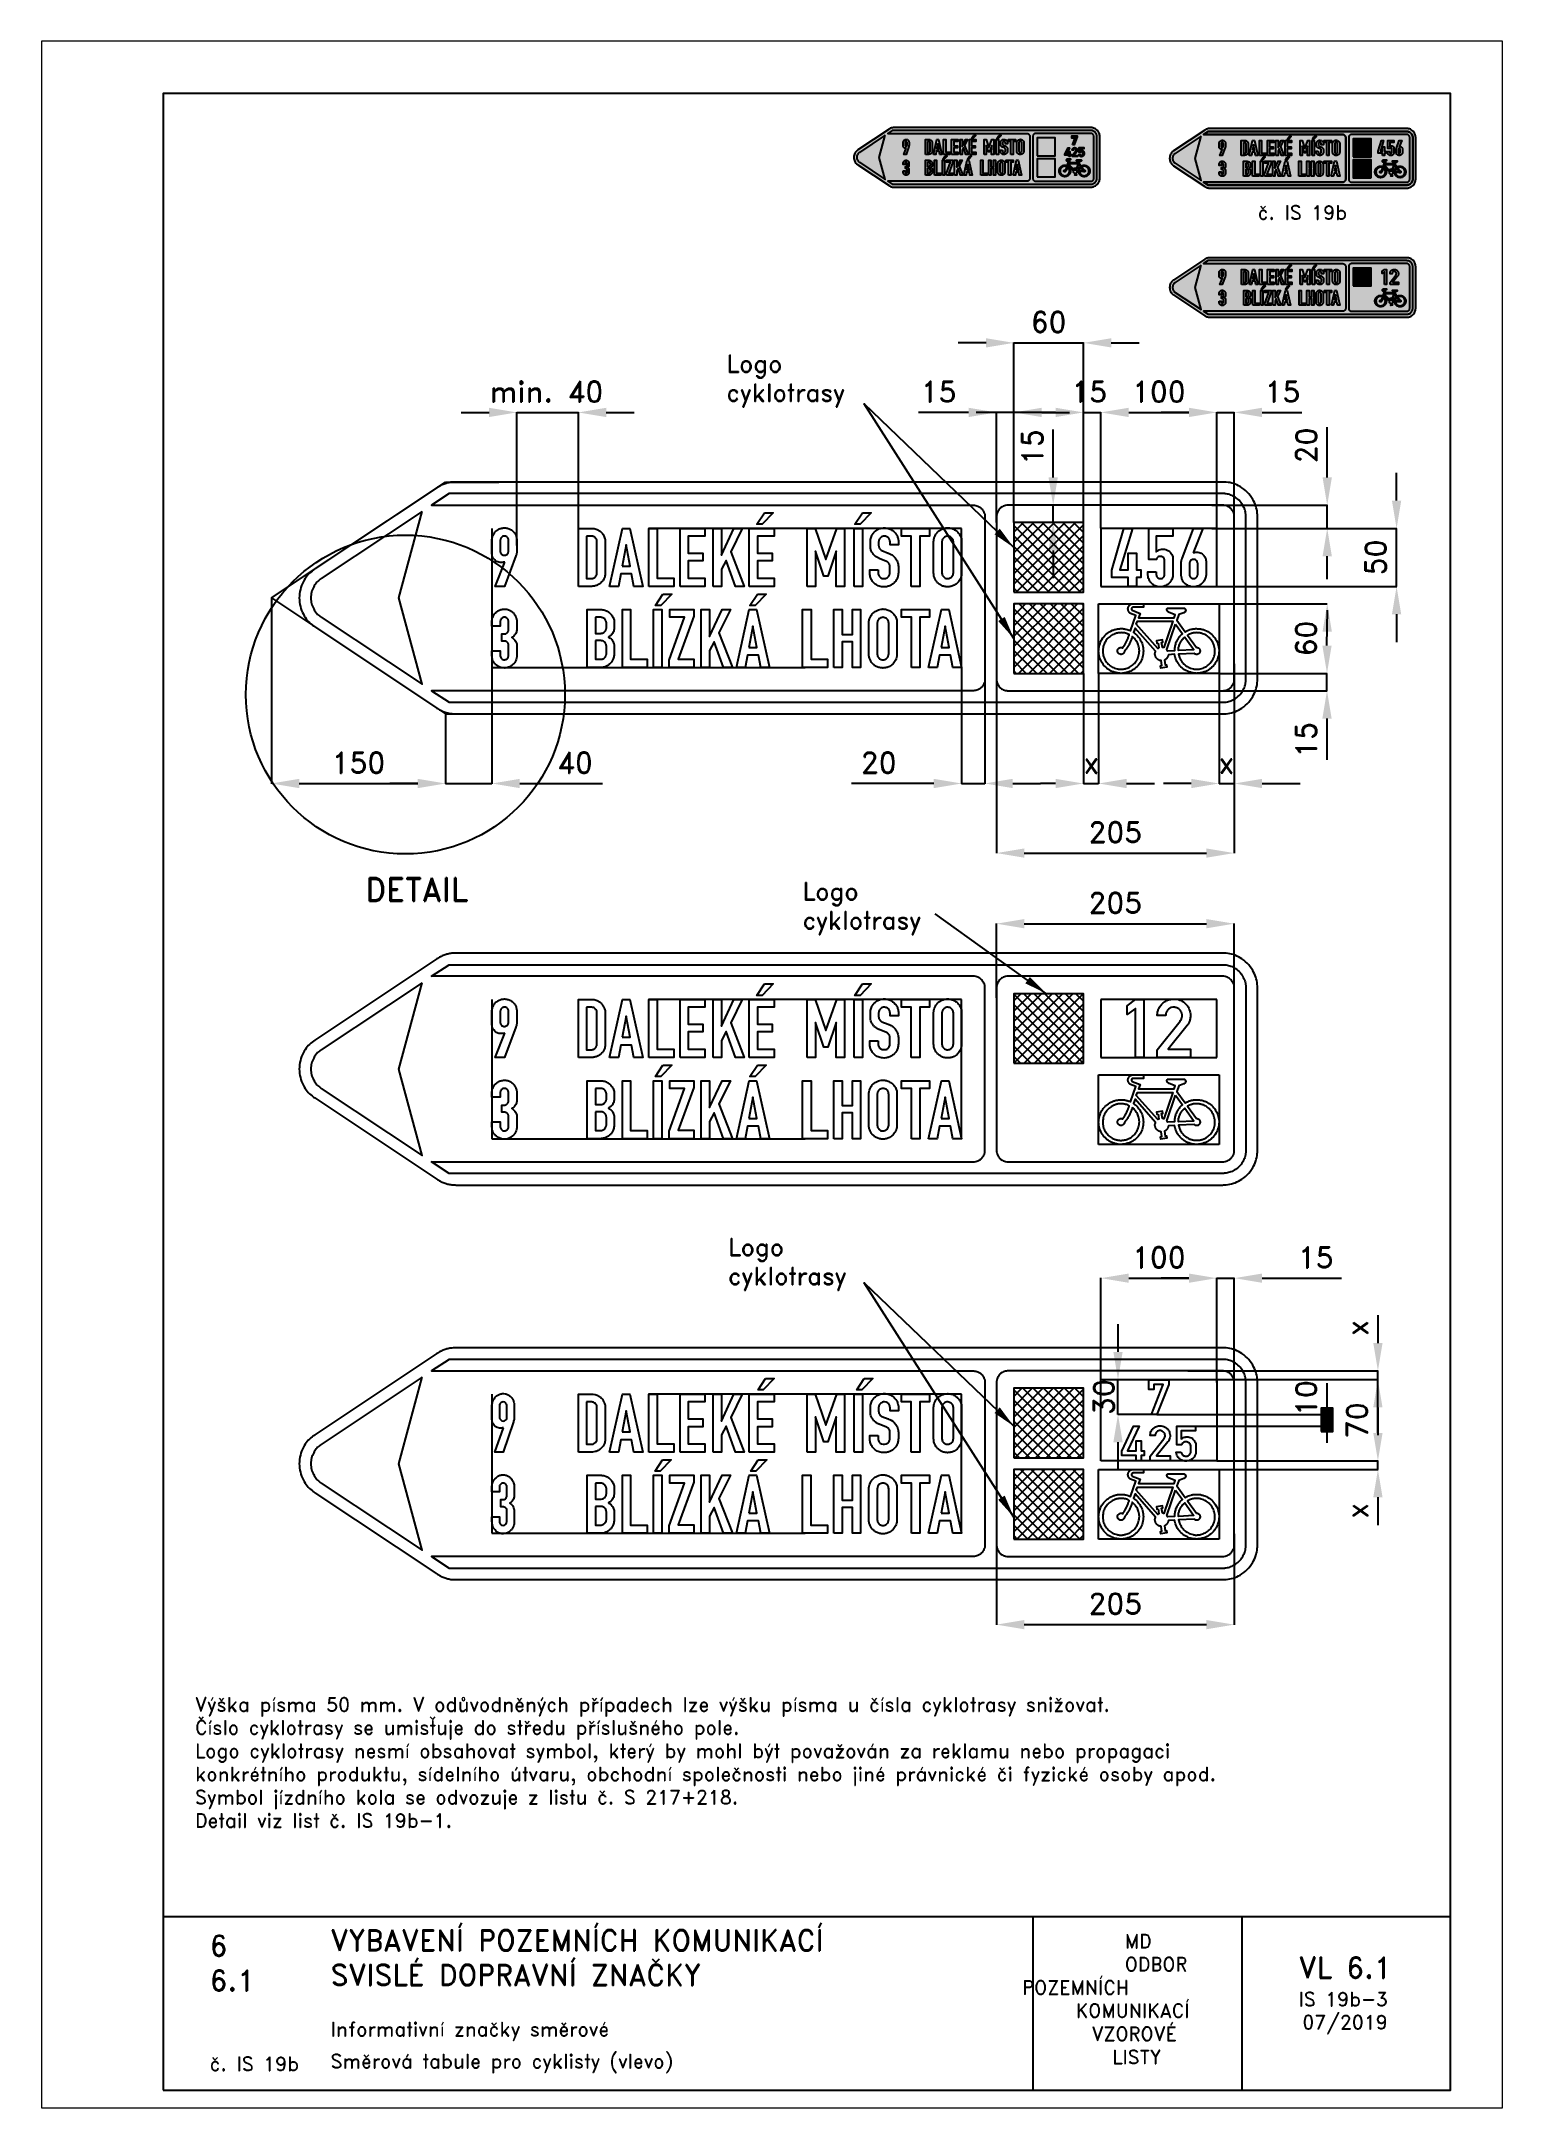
# Paper-space layout 'IS 19b-3' of a CAD drawing. Header units: millimetres. Extents: x 0 to 210, y 0 to 297.
# The model-space entities are those that its viewports show. They can reach past a viewport. Long polylines and large blocks are cut down to what shows.
import ezdxf

# ---------------------------------------------------------------- set-up
doc = ezdxf.new("R2010")
doc.units = ezdxf.units.MM
doc.header["$LTSCALE"] = 5
doc.linetypes.add('ČÁRKOVANÁX2', pattern=[1.5, 1, -0.5])
for name, color, linetype in [('Kóty', 2, 'Continuous'), ('Rozpiska', 7, 'Continuous'), ('Značka', 7, 'Continuous')]:
    doc.layers.add(name, color=color, linetype=linetype)
doc.layers.add('Rámeček', color=6, linetype='Continuous', plot=False)
doc.styles.get("Standard").update_dxf_attribs({"font": 'romand.shx', "height": 18})
doc.dimstyles.get("Standard").update_dxf_attribs({"dimtxt": 18, "dimasz": 24, "dimexe": 0.18, "dimexo": 0.0625, "dimgap": 9, "dimtad": 1, "dimdec": 0, "dimzin": 0, "dimdsep": 46, "dimtxsty": 'Standard', "dimcen": 0.09, "dimadec": 0, "dimazin": 0, "dimtfac": 1, "dimtdec": 0, "dimtofl": 0, "dimtmove": 0, "dimatfit": 3, "dimfxl": 1, "dimtolj": 1, "dimtzin": 0, "dimarcsym": 0})

psp = doc.layouts.new('IS 19b-3')

# ---------------------------------------------------------------- texts
at = {"layer": 'Rozpiska', "color": 7, "attachment_point": 1}
for s, width, gutter_width, heights, insert, char_height in [('\\pi5.16667;č. IS 19b', 25, 75, [0], (169.62, 273.4), 2), ('Výška písma 50 mm. V odůvodněných případech lze výšku písma u čísla cyklotrasy snižovat.\\PČíslo cyklotrasy se umisťuje do středu příslušného pole.{\\H2.11905x; }\\PLogo cyklotrasy nesmí obsahovat symbol, který by mohl být považován za reklamu nebo propagaci{\\H1.71032x; }\\Pkonkrétního produktu, sídelního útvaru, obchodní společnosti nebo jiné právnické či fyzické osoby apod.{\\H1.59656x; }\\PSymbol jízdního kola se odvozuje z listu č. S 217+218.{\\H1.63448x; }\\PDetail viz list č. IS 19b-1.{\\H1.62184x; }', 176.7067, 100, [0], (22.08, 58.96), 2), ('6', 149.0422, 100, [0], (24.17, 24.77), 3), ('{\\C6;VYBAVENÍ POZEMNÍCH KOMUNIKACÍ\\P}SVISLÉ DOPRAVNÍ ZNAČKY{\\H1.34524x; }', 149.0422, 100, [0], (41.56, 25.56), 3), ('\\pi14.7414;{\\C6;MD\\P\\pi2.36044;}ODBOR POZEMNÍCH{\\H1.57143x; }\\P\\pi7.69378;KOMUNIKACÍ{\\H1.5x; }\\P\\pi9.97949;{\\C6;VZOROVÉ\\H1.47619x; \\H0.67742x;\\P\\pi12.93187;LISTY\\H1.26984x; }', 33.1018, 100, [0], (140.95, 24.95), 2), ('\\pi1.03113;{\\H1.5x;\\C6;VL 6.1\\P\\pi0.98347;\\H0.66667x;IS 19b-3\\H1.66666x; \\H0.6x;\\P\\pi1.5549;07/2019\\H1.80159x; }', 16.0623, 100, [0], (179.66, 21.61), 2), ('6.1', 149.0422, 100, [0], (24.17, 19.78), 3), ('{\\C6;Informativní značky směrové}', 149.0422, 100, [0], (41.56, 12.29), 2), ('{\\C6;č. IS 19b}', 18.3305, 100, [2.67], (24.18, 7.3), 2), ('Směrová tabule pro cyklisty (vlevo)', 149.0422, 100, [0], (41.56, 7.68), 2)]:
    psp.add_mtext_dynamic_manual_height_columns(s, width=width, gutter_width=gutter_width, heights=heights, dxfattribs=dict(at, insert=insert, char_height=char_height))

msp = doc.modelspace()

# ---------------------------------------------------------------- texts
at = {"layer": 'Kóty', "char_height": 15, "attachment_point": 1}
for insert in [(3516.6, 953.6), (3582.3, 498.6), (3518, 191.8)]:
    msp.add_mtext_dynamic_manual_height_columns('Logo\\Pcyklotrasy', width=94.493, gutter_width=100, heights=[0], dxfattribs=dict(at, insert=insert))
at = {"layer": 'Kóty', "char_height": 18, "attachment_point": 5}
for s, insert in [('\\A1;min. 40', (3361.4, 922.1)), ('\\A1;15', (3699.5, 922.1)), ('\\A1;15', (3829.4, 922.1)), ('\\A1;15', (3996, 922.1)), ('\\A1;x', (3831.3, 602.1)), ('\\A1;x', (3947.8, 602.1))]:
    msp.add_mtext(s, dxfattribs=dict(at, insert=insert))
at = {"layer": 'Kóty', "char_height": 18, "attachment_point": 5, "rotation": 90}
for s, insert in [('\\A1;15', (3780.3, 874.3)), ('\\A1;20', (4016.6, 875.6)), ('\\A1;60', (4016.3, 709.1)), ('\\A1;15', (4016.4, 621.8)), ('\\A1;x', (4060.3, 114.5)), ('\\A1;30', (3842, 55)), ('\\A1;10', (4016.4, 54.1)), ('\\A1;x', (4060.3, -43.1))]:
    msp.add_mtext(s, dxfattribs=dict(at, insert=insert))
at = {"layer": 'Značka', "color": 7, "insert": (3249.4, 492.6), "char_height": 20, "attachment_point": 5}
msp.add_mtext('\\A1;DETAIL', dxfattribs=at)

# ---------------------------------------------------------------- blocks, each defined once
blk = doc.blocks.new('*D11')
at = {"layer": 'Defpoints', "color": 0, "transparency": 16777216}
for p in [(3939.4, 904.1), (3839.4, 804.2), (3939.4, 804.1)]:
    blk.add_point(p, dxfattribs=at)
at = {"layer": 'Kóty', "color": 0, "lineweight": -2, "transparency": 16777216}
for p, q in [((3839.4, 804.2), (3839.4, 904.3)), ((3863.4, 904.1), (3915.4, 904.1)), ((3939.4, 804.2), (3939.4, 904.3))]:
    blk.add_line(p, q, dxfattribs=at)
at = {"layer": 'Kóty', "color": 0, "transparency": 16777216}
for points in [[(3863.4, 908.1), (3863.4, 900.1), (3839.4, 904.1)], [(3915.4, 908.1), (3915.4, 900.1), (3939.4, 904.1)]]:
    blk.add_solid(points, dxfattribs=at)
at = {"layer": 'Kóty', "color": 0, "transparency": 16777216, "insert": (3889.4, 922.1), "char_height": 18, "attachment_point": 5}
blk.add_mtext('\\A1;100', dxfattribs=at)
blk = doc.blocks.new('*D12')
at = {"layer": 'Defpoints', "color": 0, "transparency": 16777216}
for p in [(3824.4, 964.1), (3764.4, 809.1), (3824.4, 809.1)]:
    blk.add_point(p, dxfattribs=at)
at = {"layer": 'Kóty', "color": 0, "lineweight": -2, "transparency": 16777216}
for p, q in [((3740.4, 964.1), (3716.4, 964.1)), ((3764.4, 809.2), (3764.4, 964.3)), ((3824.4, 809.2), (3824.4, 964.3)), ((3848.4, 964.1), (3872.4, 964.1))]:
    blk.add_line(p, q, dxfattribs=at)
at = {"layer": 'Kóty', "color": 0, "transparency": 16777216}
for points in [[(3740.4, 968.1), (3740.4, 960.1), (3764.4, 964.1)], [(3848.4, 968.1), (3848.4, 960.1), (3824.4, 964.1)]]:
    blk.add_solid(points, dxfattribs=at)
at = {"layer": 'Kóty', "color": 0, "transparency": 16777216, "insert": (3794.4, 982.1), "char_height": 18, "attachment_point": 5}
blk.add_mtext('\\A1;60', dxfattribs=at)
blk = doc.blocks.new('*D13')
at = {"layer": 'Defpoints', "color": 0, "transparency": 16777216}
for p in [(3749.4, 687.5), (3954.4, 687.5), (3954.4, 524.1)]:
    blk.add_point(p, dxfattribs=at)
at = {"layer": 'Kóty', "color": 0, "lineweight": -2, "transparency": 16777216}
for p, q in [((3749.4, 687.4), (3749.4, 523.9)), ((3954.4, 687.4), (3954.4, 523.9)), ((3773.4, 524.1), (3930.4, 524.1))]:
    blk.add_line(p, q, dxfattribs=at)
at = {"layer": 'Kóty', "color": 0, "transparency": 16777216}
for points in [[(3773.4, 528.1), (3773.4, 520.1), (3749.4, 524.1)], [(3930.4, 528.1), (3930.4, 520.1), (3954.4, 524.1)]]:
    blk.add_solid(points, dxfattribs=at)
at = {"layer": 'Kóty', "color": 0, "transparency": 16777216, "insert": (3851.9, 542.1), "char_height": 18, "attachment_point": 5}
blk.add_mtext('\\A1;205', dxfattribs=at)
blk = doc.blocks.new('*D17')
at = {"layer": 'Defpoints', "color": 0, "transparency": 16777216}
for p in [(3939.5, 804.1), (4094.4, 804.1), (3939.4, 754.1)]:
    blk.add_point(p, dxfattribs=at)
at = {"layer": 'Kóty', "color": 0, "lineweight": -2, "transparency": 16777216}
for p, q in [((4094.4, 828.1), (4094.4, 852.1)), ((3939.6, 804.1), (4094.6, 804.1)), ((3939.5, 754.1), (4094.6, 754.1)), ((4094.4, 730.1), (4094.4, 706.1))]:
    blk.add_line(p, q, dxfattribs=at)
at = {"layer": 'Kóty', "color": 0, "transparency": 16777216}
for points in [[(4090.4, 828.1), (4098.4, 828.1), (4094.4, 804.1)], [(4090.4, 730.1), (4098.4, 730.1), (4094.4, 754.1)]]:
    blk.add_solid(points, dxfattribs=at)
at = {"layer": 'Kóty', "color": 0, "transparency": 16777216, "insert": (4076.4, 779.1), "char_height": 18, "attachment_point": 5, "rotation": 90}
blk.add_mtext('\\A1;50', dxfattribs=at)
blk = doc.blocks.new('*D18')
at = {"layer": 'Defpoints', "color": 0, "transparency": 16777216}
for p in [(3939.4, 157.5), (3839.4, 70), (3939.4, 70)]:
    blk.add_point(p, dxfattribs=at)
at = {"layer": 'Kóty', "color": 0, "lineweight": -2, "transparency": 16777216}
for p, q in [((3839.4, 70.1), (3839.4, 157.7)), ((3863.4, 157.5), (3915.4, 157.5)), ((3939.4, 70.1), (3939.4, 157.7))]:
    blk.add_line(p, q, dxfattribs=at)
at = {"layer": 'Kóty', "color": 0, "transparency": 16777216}
for points in [[(3863.4, 161.5), (3863.4, 153.5), (3839.4, 157.5)], [(3915.4, 161.5), (3915.4, 153.5), (3939.4, 157.5)]]:
    blk.add_solid(points, dxfattribs=at)
at = {"layer": 'Kóty', "color": 0, "transparency": 16777216, "insert": (3889.4, 175.5), "char_height": 18, "attachment_point": 5}
blk.add_mtext('\\A1;100', dxfattribs=at)
blk = doc.blocks.new('*D19')
at = {"layer": 'Defpoints', "color": 0, "transparency": 16777216}
for p in [(3954.4, 157.5), (3939.4, 67.4), (3954.4, 63.9)]:
    blk.add_point(p, dxfattribs=at)
at = {"layer": 'Kóty', "color": 0, "lineweight": -2, "transparency": 16777216}
for p, q in [((3915.4, 157.5), (3891.4, 157.5)), ((3939.4, 67.5), (3939.4, 157.7)), ((3954.4, 64), (3954.4, 157.7)), ((3978.4, 157.5), (4047, 157.5))]:
    blk.add_line(p, q, dxfattribs=at)
at = {"layer": 'Kóty', "color": 0, "transparency": 16777216}
for points in [[(3915.4, 161.5), (3915.4, 153.5), (3939.4, 157.5)], [(3978.4, 161.5), (3978.4, 153.5), (3954.4, 157.5)]]:
    blk.add_solid(points, dxfattribs=at)
at = {"layer": 'Kóty', "color": 0, "transparency": 16777216, "insert": (4024.7, 175.5), "char_height": 18, "attachment_point": 5}
blk.add_mtext('\\A1;15', dxfattribs=at)
blk = doc.blocks.new('*D20')
at = {"layer": 'Defpoints', "color": 0, "transparency": 16777216}
for p in [(3719.4, 684.1), (3739.4, 688.8), (3719.4, 584.1)]:
    blk.add_point(p, dxfattribs=at)
at = {"layer": 'Kóty', "color": 0, "lineweight": -2, "transparency": 16777216}
for p, q in [((3719.4, 684.1), (3719.4, 583.9)), ((3739.4, 688.8), (3739.4, 583.9)), ((3695.4, 584.1), (3624.3, 584.1)), ((3763.4, 584.1), (3787.4, 584.1))]:
    blk.add_line(p, q, dxfattribs=at)
at = {"layer": 'Kóty', "color": 0, "transparency": 16777216}
for points in [[(3695.4, 588.1), (3695.4, 580.1), (3719.4, 584.1)], [(3763.4, 588.1), (3763.4, 580.1), (3739.4, 584.1)]]:
    blk.add_solid(points, dxfattribs=at)
at = {"layer": 'Kóty', "color": 0, "transparency": 16777216, "insert": (3647.9, 602.1), "char_height": 18, "attachment_point": 5}
blk.add_mtext('\\A1;20', dxfattribs=at)
blk = doc.blocks.new('*D21')
at = {"layer": 'Defpoints', "color": 0, "transparency": 16777216}
for p in [(3124.2, 744.1), (3274.4, 644.1), (3274.4, 584.1)]:
    blk.add_point(p, dxfattribs=at)
at = {"layer": 'Kóty', "color": 0, "lineweight": -2, "transparency": 16777216}
for p, q in [((3124.2, 744.1), (3124.2, 583.9)), ((3274.4, 644.1), (3274.4, 583.9)), ((3148.2, 584.1), (3250.4, 584.1))]:
    blk.add_line(p, q, dxfattribs=at)
at = {"layer": 'Kóty', "color": 0, "transparency": 16777216}
for points in [[(3148.2, 588.1), (3148.2, 580.1), (3124.2, 584.1)], [(3250.4, 588.1), (3250.4, 580.1), (3274.4, 584.1)]]:
    blk.add_solid(points, dxfattribs=at)
at = {"layer": 'Kóty', "color": 0, "transparency": 16777216, "insert": (3199.3, 602.1), "char_height": 18, "attachment_point": 5}
blk.add_mtext('\\A1;150', dxfattribs=at)
blk = doc.blocks.new('*D22')
at = {"layer": 'Defpoints', "color": 0, "transparency": 16777216}
for p in [(3314.4, 684.1), (3274.4, 635.7), (3314.4, 584.1)]:
    blk.add_point(p, dxfattribs=at)
at = {"layer": 'Kóty', "color": 0, "lineweight": -2, "transparency": 16777216}
for p, q in [((3314.4, 684.1), (3314.4, 583.9)), ((3274.4, 635.7), (3274.4, 583.9)), ((3250.4, 584.1), (3226.4, 584.1)), ((3338.4, 584.1), (3409.6, 584.1))]:
    blk.add_line(p, q, dxfattribs=at)
at = {"layer": 'Kóty', "color": 0, "transparency": 16777216}
for points in [[(3250.4, 588.1), (3250.4, 580.1), (3274.4, 584.1)], [(3338.4, 588.1), (3338.4, 580.1), (3314.4, 584.1)]]:
    blk.add_solid(points, dxfattribs=at)
at = {"layer": 'Kóty', "color": 0, "transparency": 16777216, "insert": (3386, 602.1), "char_height": 18, "attachment_point": 5}
blk.add_mtext('\\A1;40', dxfattribs=at)
blk = doc.blocks.new('*D28')
at = {"layer": 'Defpoints', "color": 0, "transparency": 16777216}
for p in [(3749.4, -63.1), (3954.4, -63.1), (3954.4, -141.3)]:
    blk.add_point(p, dxfattribs=at)
at = {"layer": 'Kóty', "color": 0, "lineweight": -2, "transparency": 16777216}
for p, q in [((3749.4, -63.1), (3749.4, -141.4)), ((3954.4, -63.1), (3954.4, -141.4)), ((3773.4, -141.3), (3930.4, -141.3))]:
    blk.add_line(p, q, dxfattribs=at)
at = {"layer": 'Kóty', "color": 0, "transparency": 16777216}
for points in [[(3773.4, -137.3), (3773.4, -145.3), (3749.4, -141.3)], [(3930.4, -137.3), (3930.4, -145.3), (3954.4, -141.3)]]:
    blk.add_solid(points, dxfattribs=at)
at = {"layer": 'Kóty', "color": 0, "transparency": 16777216, "insert": (3851.9, -123.3), "char_height": 18, "attachment_point": 5}
blk.add_mtext('\\A1;205', dxfattribs=at)
blk = doc.blocks.new('*D29')
at = {"layer": 'Defpoints', "color": 0, "transparency": 16777216}
for p in [(3954.4, 463.2), (3749.4, 399.2), (3954.4, 399.2)]:
    blk.add_point(p, dxfattribs=at)
at = {"layer": 'Kóty', "color": 0, "lineweight": -2, "transparency": 16777216}
for p, q in [((3749.4, 399.2), (3749.4, 463.3)), ((3954.4, 399.2), (3954.4, 463.3)), ((3773.4, 463.2), (3930.4, 463.2))]:
    blk.add_line(p, q, dxfattribs=at)
at = {"layer": 'Kóty', "color": 0, "transparency": 16777216}
for points in [[(3773.4, 467.2), (3773.4, 459.2), (3749.4, 463.2)], [(3930.4, 467.2), (3930.4, 459.2), (3954.4, 463.2)]]:
    blk.add_solid(points, dxfattribs=at)
at = {"layer": 'Kóty', "color": 0, "transparency": 16777216, "insert": (3851.9, 481.2), "char_height": 18, "attachment_point": 5}
blk.add_mtext('\\A1;205', dxfattribs=at)
blk = doc.blocks.new('*D30')
at = {"layer": 'Defpoints', "color": 0, "transparency": 16777216}
for p in [(3939.4, 70), (3939.4, 0), (4078.3, 0)]:
    blk.add_point(p, dxfattribs=at)
at = {"layer": 'Kóty', "color": 0, "lineweight": -2, "transparency": 16777216}
for p, q in [((3939.5, 70), (4078.5, 70)), ((4078.3, 46), (4078.3, 24)), ((3939.5, 0), (4078.5, 0))]:
    blk.add_line(p, q, dxfattribs=at)
at = {"layer": 'Kóty', "color": 0, "transparency": 16777216}
for points in [[(4074.3, 46), (4082.3, 46), (4078.3, 70)], [(4074.3, 24), (4082.3, 24), (4078.3, 0)]]:
    blk.add_solid(points, dxfattribs=at)
at = {"layer": 'Kóty', "color": 0, "transparency": 16777216, "insert": (4060.3, 35), "char_height": 18, "attachment_point": 5, "rotation": 90}
blk.add_mtext('\\A1;70', dxfattribs=at)

# ---------------------------------------------------------------- dimensions: what is measured, and where the dimension line sits
at = {"layer": 'Kóty'}
for base, p1, p2, picture, middle in [((3824.4, 964.1), (3764.4, 809.1), (3824.4, 809.1), '*D12', (3794.4, 982.1)), ((3939.4, 904.1), (3839.4, 804.2), (3939.4, 804.1), '*D11', (3889.4, 922.1)), ((3274.4, 584.1), (3124.2, 744.1), (3274.4, 644.1), '*D21', (3199.3, 602.1)), ((3314.4, 584.1), (3274.4, 635.7), (3314.4, 684.1), '*D22', (3386, 602.1)), ((3719.4, 584.1), (3739.4, 688.8), (3719.4, 684.1), '*D20', (3647.9, 602.1)), ((3954.4, 524.1), (3749.4, 687.5), (3954.4, 687.5), '*D13', (3851.9, 542.1)), ((3954.4, 463.2), (3749.4, 399.2), (3954.4, 399.2), '*D29', (3851.9, 481.2)), ((3939.4, 157.5), (3839.4, 70), (3939.4, 70), '*D18', (3889.4, 175.5)), ((3954.4, 157.5), (3939.4, 67.4), (3954.4, 63.9), '*D19', (4024.7, 175.5)), ((3954.4, -141.3), (3749.4, -63.1), (3954.4, -63.1), '*D28', (3851.9, -123.3))]:
    dim = msp.add_linear_dim(base=base, p1=p1, p2=p2, dimstyle='Standard', dxfattribs=at)
    dim.commit()
    dim.dimension.update_dxf_attribs({"geometry": picture, "text_midpoint": middle})
for base, p1, p2, picture, middle in [((4094.4, 804.1), (3939.4, 754.1), (3939.5, 804.1), '*D17', (4076.4, 779.1)), ((4078.3, 0), (3939.4, 70), (3939.4, 0), '*D30', (4060.3, 35))]:
    dim = msp.add_linear_dim(base=base, p1=p1, p2=p2, angle=90, dimstyle='Standard', dxfattribs=at)
    dim.commit()
    dim.dimension.update_dxf_attribs({"geometry": picture, "text_midpoint": middle})

# ---------------------------------------------------------------- hatches: boundary and pattern name
at = {"layer": 'Kóty'}
h = msp.add_hatch(color=256, dxfattribs=at)
h.dxf.hatch_style = 1
h.paths.add_polyline_path([(4029.4, 35.4), (4039.4, 35.4), (4039.4, 45.4), (4029.4, 45.4)])
h = msp.add_hatch(color=256, dxfattribs=at)
h.dxf.hatch_style = 1
h.paths.add_polyline_path([(4029.4, 25.4), (4039.4, 25.4), (4039.4, 35.4), (4029.4, 35.4)])
at = {"layer": 'Značka'}
h = msp.add_hatch(dxfattribs=at)
h.set_pattern_fill('ANSI37', color=256, scale=2)
h.paths.add_polyline_path([(3764.4, 749.1), (3824.4, 749.1), (3824.4, 809.1), (3764.4, 809.1)])
h = msp.add_hatch(dxfattribs=at)
h.set_pattern_fill('ANSI37', color=256, scale=2)
h.paths.add_polyline_path([(3764.4, 679.1), (3824.4, 679.1), (3824.4, 739.1), (3764.4, 739.1)])
h = msp.add_hatch(dxfattribs=at)
h.set_pattern_fill('ANSI37', color=256, scale=2)
h.paths.add_polyline_path([(3764.4, 342.8), (3824.4, 342.8), (3824.4, 402.8), (3764.4, 402.8)])
h = msp.add_hatch(dxfattribs=at)
h.set_pattern_fill('ANSI37', color=256, scale=2)
h.paths.add_polyline_path([(3764.4, 2.5), (3824.4, 2.5), (3824.4, 62.5), (3764.4, 62.5)])
h = msp.add_hatch(dxfattribs=at)
h.set_pattern_fill('ANSI37', color=256, scale=2)
h.paths.add_polyline_path([(3764.4, -67.5), (3824.4, -67.5), (3824.4, -7.5), (3764.4, -7.5)])

# ---------------------------------------------------------------- linework, layer by layer
at = {"layer": 'Kóty'}
for p, q in [((3287.9, 904.1), (3311.9, 904.1)), ((3335.9, 789.3), (3335.9, 904.3)), ((3388.9, 804.2), (3388.9, 904.3)), ((3412.9, 904.1), (3436.9, 904.1)), ((3725.4, 904.1), (3682.3, 904.1)), ((3800.4, 904.1), (3731.9, 904.1)), ((3749.4, 809.2), (3749.4, 904.3)), ((3764.4, 809.2), (3764.4, 904.3)), ((3788.4, 904.1), (3812.4, 904.1)), ((3824.4, 809.2), (3824.4, 904.3)), ((3839.4, 804.2), (3839.4, 904.3)), ((3863.4, 904.1), (3887.4, 904.1)), ((3915.4, 904.1), (3891.4, 904.1)), ((3939.4, 804.2), (3939.4, 904.3)), ((3954.4, 805.8), (3954.4, 904.3)), ((3978.4, 904.1), (4012.7, 904.1)), ((4034.6, 848.1), (4034.6, 891.5)), ((3798.3, 848.1), (3798.3, 889.5)), ((4094.4, 828.1), (4094.4, 852.1)), ((3798.3, 824.1), (3798.4, 824.1)), ((3935, 824.1), (4034.8, 824.1)), ((3798.3, 809.1), (3798.4, 809.1)), ((3935, 804.1), (4034.8, 804.1)), ((3798.3, 785.1), (3798.3, 761.1)), ((4034.4, 780.1), (4034.4, 760.4)), ((3941.4, 739.1), (4034.6, 739.1)), ((4034.4, 703.1), (4034.8, 733.7)), ((3824.4, 679.1), (3824.4, 583.9)), ((3837.5, 679.1), (3837.5, 583.9)), ((3941.3, 679.1), (3941.3, 583.9)), ((3941.4, 679.1), (4034.6, 679.1)), ((3954.4, 681.2), (3954.4, 583.9)), ((3939.9, 664.1), (4034.6, 664.1)), ((4034.4, 640.1), (4034.4, 604.6)), ((3800.4, 584.1), (3787.4, 584.1)), ((3861.6, 584.1), (3885.6, 584.1)), ((3917.3, 584.1), (3893.3, 584.1)), ((3978.4, 584.1), (4011.4, 584.1)), ((4078.3, 125.5), (4078.3, 101.5)), ((3854.2, 117.9), (3854.2, 93.9)), ((3914.5, 77.5), (4078.5, 77.5)), ((4078.3, 24), (4078.3, 77.5)), ((3880.8, 69.9), (3854.1, 69.9)), ((3939.4, 70), (4078.5, 70)), ((3939.4, 70), (4034.6, 70)), ((3883, 40), (3854.1, 40)), ((3887.8, 40), (4034.6, 40)), ((3904.2, 40), (4034.6, 40)), ((4078.3, 46), (4078.3, 22)), ((3920.9, 30), (4034.6, 30)), ((3854.2, 16), (3854.2, -8)), ((3939.4, 0), (4078.5, 0)), ((3941.3, -7.5), (4078.5, -7.5)), ((4078.3, -31.5), (4078.3, -55.5))]:
    msp.add_line(p, q, dxfattribs=at)
for points in [[(3764.4, 964.1), (3824.4, 964.1)], [(3764.4, 709.1), (3635.4, 911.4), (3764.4, 787.5)], [(3335.9, 904.1), (3388.9, 904.1)], [(3824.4, 904.1), (3839.4, 904.1)], [(3939.4, 904.1), (3954.4, 904.1)], [(3798.3, 809.1), (3798.3, 824.1)], [(4034.6, 804.1), (4034.6, 824.1)], [(4094.4, 754.1), (4094.4, 804.1)], [(4034.4, 664.1), (4034.4, 679.1)], [(3274.4, 584.1), (3314.4, 584.1)], [(3719.4, 584.1), (3739.4, 584.1)], [(3824.4, 584.1), (3837.5, 584.1)], [(3941.3, 584.1), (3954.4, 584.1)], [(3792.5, 402.8), (3696.7, 471.6)], [(3764.4, -48.6), (3635.4, 153.6), (3764.4, 29.8)], [(3939.4, 157.5), (3954.4, 157.5)], [(3854.2, 40), (3854.2, 69.9)], [(4034.4, 66.9), (4034.4, 15.6)], [(4029.4, 45.4), (4039.4, 35.4)], [(4039.4, 45.4), (4029.4, 35.4)], [(4029.4, 35.4), (4039.4, 25.4)], [(4039.4, 35.4), (4029.4, 25.4)], [(4078.3, -7.5), (4078.3, 0)]]:
    msp.add_lwpolyline(points, dxfattribs=at)
for points in [[(4029.4, 35.4), (4039.4, 35.4), (4039.4, 45.4), (4029.4, 45.4)], [(4029.4, 25.4), (4039.4, 25.4), (4039.4, 35.4), (4029.4, 35.4)]]:
    msp.add_lwpolyline(points, close=True, dxfattribs=at)
for points in [[(3311.9, 908.1), (3311.9, 900.1), (3335.9, 904.1)], [(3412.9, 908.1), (3412.9, 900.1), (3388.9, 904.1)], [(3725.4, 908.1), (3725.4, 900.1), (3749.4, 904.1)], [(3788.4, 908.1), (3788.4, 900.1), (3764.4, 904.1)], [(3800.4, 908.1), (3800.4, 900.1), (3824.4, 904.1)], [(3863.4, 908.1), (3863.4, 900.1), (3839.4, 904.1)], [(3915.4, 908.1), (3915.4, 900.1), (3939.4, 904.1)], [(3978.4, 908.1), (3978.4, 900.1), (3954.4, 904.1)], [(3794.3, 848.1), (3802.3, 848.1), (3798.3, 824.1)], [(4030.6, 848.1), (4038.6, 848.1), (4034.6, 824.1)], [(3752.3, 803.8), (3747.7, 799), (3764.4, 787.5)], [(3794.3, 785.1), (3802.3, 785.1), (3798.3, 809.1)], [(4030.6, 780.1), (4038.6, 780.1), (4034.6, 804.1)], [(4030.6, 715.1), (4038.6, 715.1), (4034.6, 739.1)], [(3756.5, 727.8), (3750.9, 724.2), (3764.4, 709.1)], [(4030.4, 703.1), (4038.4, 703.1), (4034.4, 679.1)], [(4030.4, 640.1), (4038.4, 640.1), (4034.4, 664.1)], [(3800.4, 588.1), (3800.4, 580.1), (3824.4, 584.1)], [(3861.6, 588.1), (3861.6, 580.1), (3837.5, 584.1)], [(3917.3, 588.1), (3917.3, 580.1), (3941.3, 584.1)], [(3978.4, 588.1), (3978.4, 580.1), (3954.4, 584.1)], [(3778.2, 417.2), (3774.3, 411.8), (3792.5, 402.8)], [(3850.2, 93.9), (3858.2, 93.9), (3854.2, 69.9)], [(4074.3, 101.5), (4082.3, 101.5), (4078.3, 77.5)], [(4074.3, 46), (4082.3, 46), (4078.3, 70)], [(3752.3, 46), (3747.7, 41.2), (3764.4, 29.8)], [(3850.2, 16), (3858.2, 16), (3854.2, 40)], [(4074.3, 24), (4082.3, 24), (4078.3, 0)], [(4074.3, -31.5), (4082.3, -31.5), (4078.3, -7.5)], [(3756.5, -30), (3750.9, -33.6), (3764.4, -48.6)]]:
    msp.add_solid(points, dxfattribs=at)
at = {"layer": 'Značka', "color": 6, "linetype": 'ČÁRKOVANÁX2', "ltscale": 1.5}
for p, q in [((3124.2, 744.1), (3274.4, 844.1)), ((3274.4, 844.1), (3320.2, 844.1)), ((3124.2, 744.1), (3274.4, 644.1)), ((3274.4, 644.1), (3320.2, 644.1))]:
    msp.add_line(p, q, dxfattribs=at)
at = {"layer": 'Značka', "color": 3}
for points in [[(3161.7, 769.1), (3160.5, 768.2, 0.010055), (3159.3, 767.3, 0.052405), (3155.1, 763.2, 0.052543), (3151.9, 758.3, 0.06534), (3149.2, 751.4, 0.065563), (3148.3, 744.1, 0.06525), (3149.2, 736.8, 0.063614), (3151.9, 730, 0.052542), (3155.1, 725, 0.057374), (3159.3, 720.9, 0.011452), (3160.5, 720), (3161.7, 719.1), (3266.9, 649.1), (3267.6, 648.7), (3268.4, 648.2, 0.03147), (3271.5, 646.6, 0.030498), (3274.8, 645.4, 0.031571), (3278.2, 644.6, 0.034911), (3281.7, 644.2, 0.006913), (3282.6, 644.1), (3283.5, 644.1), (3944.4, 644.1, 0.003579), (3946, 644.2, 0.010728), (3947.6, 644.3, 0.055713), (3953.7, 645.5, 0.056162), (3959.4, 648.1, 0.069693), (3965.7, 652.9, 0.068355), (3970.4, 659.1, 0.056433), (3973, 664.9, 0.061124), (3974.3, 671), (3974.4, 672.6), (3974.4, 674.1), (3974.4, 814.1), (3974.4, 815.7), (3974.3, 817.3, 0.055698), (3973, 823.4, 0.056169), (3970.4, 829.1, 0.069684), (3965.7, 835.4, 0.068357), (3959.4, 840.1, 0.056432), (3953.7, 842.7, 0.061121), (3947.6, 844, 0.012196), (3946, 844.1, 0.004066), (3944.4, 844.1), (3283.5, 844.1), (3282.6, 844.1), (3281.7, 844.1, 0.031473), (3278.2, 843.7, 0.030503), (3274.8, 842.8, 0.031571), (3271.5, 841.6, 0.034907), (3268.4, 840), (3267.6, 839.6), (3266.9, 839.1), (3161.7, 769.1)], [(3729.4, 824.1), (3730, 824.1, -0.010733), (3730.5, 824.1, -0.055715), (3732.5, 823.6, -0.056159), (3734.4, 822.8, -0.069696), (3736.5, 821.2, -0.068339), (3738.1, 819.1, -0.056412), (3739, 817.2, -0.061116), (3739.4, 815.2), (3739.4, 814.6), (3739.4, 814.1), (3739.4, 674.1), (3739.4, 673.6), (3739.4, 673.1, -0.055755), (3739, 671, -0.056143), (3738.1, 669.1, -0.069684), (3736.5, 667, -0.068362), (3734.4, 665.5, -0.05644), (3732.5, 664.6, -0.061127), (3730.5, 664.2, -0.012192), (3730, 664.1, -0.004073), (3729.4, 664.1), (3262.4, 664.1), (3277.5, 654.1), (3944.4, 654.1, 0.003577), (3945.5, 654.2, 0.01073), (3946.5, 654.2, 0.055711), (3950.6, 655.1, 0.056162), (3954.4, 656.8, 0.069688), (3958.6, 660, 0.068364), (3961.7, 664.1, 0.056428), (3963.5, 667.9, 0.061129), (3964.3, 672), (3964.4, 673.1), (3964.4, 674.1), (3964.4, 814.1), (3964.4, 815.2), (3964.3, 816.2, 0.055727), (3963.5, 820.3, 0.05617), (3961.7, 824.1, 0.069704), (3958.6, 828.3, 0.068357), (3954.4, 831.4, 0.056428), (3950.6, 833.2, 0.061118), (3946.5, 834, 0.012214), (3945.5, 834.1), (3944.4, 834.1), (3277.5, 834.1), (3262.4, 824.1), (3729.6, 824.1)], [(3944.4, 824.1), (3759.4, 824.1, 0.003563), (3758.9, 824.1, 0.010733), (3758.4, 824.1, 0.055715), (3756.3, 823.6, 0.056159), (3754.4, 822.8, 0.069696), (3752.3, 821.2, 0.068339), (3750.8, 819.1, 0.056412), (3749.9, 817.2, 0.061116), (3749.5, 815.2), (3749.4, 814.6), (3749.4, 814.1), (3749.4, 674.1), (3749.4, 673.6), (3749.5, 673.1, 0.055755), (3749.9, 671, 0.056143), (3750.8, 669.1, 0.069684), (3752.3, 667, 0.068362), (3754.4, 665.5, 0.05644), (3756.3, 664.6, 0.061127), (3758.4, 664.2), (3758.9, 664.1), (3759.4, 664.1), (3944.4, 664.1, 0.003573), (3945, 664.1, 0.010716), (3945.5, 664.2, 0.055717), (3947.5, 664.6, 0.056162), (3949.4, 665.5, 0.069702), (3951.5, 667, 0.068336), (3953.1, 669.1, 0.056415), (3954, 671, 0.061086), (3954.4, 673.1), (3954.4, 673.6), (3954.4, 674.1), (3954.4, 814.1), (3954.4, 814.6), (3954.4, 815.2, 0.055698), (3954, 817.2, 0.056171), (3953.1, 819.1, 0.069689), (3951.5, 821.2, 0.068365), (3949.4, 822.8, 0.05644), (3947.5, 823.7, 0.061127), (3945.5, 824.1), (3945, 824.1), (3944.4, 824.1)], [(3254.1, 818.6), (3167.2, 760.8), (3166.4, 760.2, 0.010054), (3165.6, 759.6, 0.052407), (3162.8, 756.9, 0.052545), (3160.7, 753.6, 0.065341), (3158.9, 749, 0.065563), (3158.3, 744.1, 0.06525), (3158.9, 739.3, 0.063614), (3160.7, 734.7, 0.052541), (3162.8, 731.4, 0.057374), (3165.6, 728.6, 0.011463), (3166.4, 728), (3167.2, 727.5), (3254.1, 669.7), (3234.1, 744.1), (3254.1, 818.6)], [(3325.4, 775.1), (3324.5, 774.9), (3323.7, 774.7, -0.065615), (3321.5, 774.7, -0.07206), (3319.4, 775.2, -0.070246), (3317.6, 776.2, -0.065842), (3316.2, 777.6, -0.072027), (3315, 779.5, -0.081393), (3314.5, 781.7), (3314.4, 781.9), (3314.4, 782.2), (3314.4, 794.2), (3314.4, 794.3), (3314.4, 794.4, -0.036231), (3314.6, 795.9, -0.035975), (3315, 797.3, -0.078213), (3316.5, 800.2, -0.081974), (3318.9, 802.5, -0.073019), (3321.4, 803.9, -0.070272), (3324.2, 804.5, -0.070681), (3327.1, 804.4, -0.071029), (3329.8, 803.5, -0.076288), (3332.4, 801.8, -0.080356), (3334.4, 799.4, -0.063091), (3335.4, 797.1, -0.054813), (3335.8, 794.7), (3335.9, 794.4), (3335.9, 794.2), (3335.9, 784.3), (3335.9, 784.1), (3335.8, 783.8, -0.003338), (3335.8, 783.1, -0.018526), (3335.6, 782.3, -0.023395), (3335.5, 781.6, -0.01568), (3335.2, 780.8), (3335.1, 780.6), (3335, 780.3), (3325.1, 754.1), (3317.1, 754.1), (3325.4, 775.1)], [(3388.9, 754.1), (3388.9, 804.1), (3400.9, 804.1), (3401.3, 804.1), (3401.6, 804.1, -0.040947), (3403.3, 803.8, -0.039124), (3405.1, 803.2, -0.051758), (3407.2, 802, -0.055598), (3409, 800.5, -0.053294), (3410.3, 798.7, -0.051269), (3411.3, 796.7, -0.035737), (3411.8, 795.2, -0.037808), (3412.1, 793.7), (3412.1, 793.6), (3412.1, 793.4), (3412.1, 765.2), (3412.1, 764.9), (3412.1, 764.7, -0.03662), (3411.8, 763.2, -0.037987), (3411.4, 761.7, -0.06264), (3410.2, 759.3, -0.058501), (3408.4, 757.3, -0.0629), (3406.1, 755.6, -0.06954), (3403.5, 754.5, -0.027375), (3402.3, 754.3, -0.021172), (3401.2, 754.2), (3400.8, 754.1), (3400.4, 754.1), (3388.9, 754.1)], [(3647.3, 768.5), (3647.3, 765.8), (3647.3, 765.6), (3647.3, 765.5, 0.067811), (3647.7, 764.1, 0.080277), (3648.4, 762.8, 0.070794), (3649.2, 761.9, 0.068448), (3650.3, 761.2, 0.072221), (3651.6, 760.9, 0.059842), (3653, 760.8, 0.062308), (3654.4, 761.1, 0.080559), (3655.6, 761.8, 0.08223), (3656.6, 762.8, 0.07288), (3657.3, 764, 0.024054), (3657.4, 764.5, 0.024221), (3657.5, 764.9), (3657.6, 765.1), (3657.6, 765.3), (3657.6, 771.2), (3657.6, 771.4), (3657.6, 771.6, 0.057548), (3657.4, 772.4, 0.041275), (3657.1, 773.2, 0.041712), (3656.6, 774, 0.055564), (3656.1, 774.7, 0.037082), (3655.6, 775.1, 0.031349), (3655.1, 775.4), (3654.9, 775.5), (3654.7, 775.6), (3648.2, 778.2), (3648, 778.3), (3647.9, 778.3, -0.037017), (3646.7, 778.9, -0.028683), (3645.6, 779.6, -0.047622), (3643.8, 781.2, -0.053383), (3642.4, 783.1, -0.061657), (3641.2, 785.5, -0.062521), (3640.7, 788.2), (3640.7, 788.4), (3640.7, 788.6), (3640.7, 792.9), (3640.7, 793.2), (3640.7, 793.6, -0.052101), (3641, 795.4, -0.041819), (3641.6, 797.2, -0.05928), (3643.1, 799.8, -0.064877), (3645.1, 801.9, -0.070472), (3647.8, 803.6, -0.06902), (3650.8, 804.4, -0.05916), (3653.5, 804.6, -0.059512), (3656.1, 804.1, -0.073677), (3659.2, 802.7, -0.072341), (3661.8, 800.5, -0.058712), (3663.4, 798.3, -0.05971), (3664.4, 795.8, -0.025322), (3664.6, 794.7, -0.025632), (3664.8, 793.6), (3664.8, 793.3), (3664.8, 793.1), (3664.8, 789.9), (3657.7, 789.9), (3657.7, 792.6), (3657.7, 792.7), (3657.6, 792.8, 0.026977), (3657.5, 793.7, 0.049658), (3657.2, 794.5, 0.084199), (3656.5, 795.7, 0.070659), (3655.5, 796.5, 0.06698), (3654.3, 797.1, 0.070683), (3653, 797.4, 0.096872), (3651.2, 797.2, 0.097749), (3649.6, 796.3, 0.080403), (3648.6, 795.2, 0.088311), (3648, 793.9, 0.027199), (3647.9, 793.4, 0.013893), (3647.8, 792.9), (3647.8, 792.8), (3647.8, 792.6), (3647.8, 789.4), (3647.8, 789.3), (3647.8, 789.1, 0.043606), (3648, 788.2, 0.048677), (3648.3, 787.2, 0.048491), (3648.8, 786.4, 0.049316), (3649.4, 785.8, 0.030246), (3649.8, 785.4, 0.034718), (3650.2, 785.1), (3650.4, 785), (3650.6, 785), (3656, 782.8), (3656.2, 782.7), (3656.3, 782.6, 0.006991), (3657.5, 782.1, -0.023415), (3658.6, 781.6, -0.046407), (3660.1, 780.7, -0.03709), (3661.3, 779.5, -0.042561), (3662.7, 777.9, -0.047694), (3663.7, 776.2, -0.04736), (3664.4, 774.2, -0.041088), (3664.7, 772.1), (3664.7, 771.9), (3664.8, 771.8), (3664.8, 765.4), (3664.7, 765.3), (3664.7, 765.1, -0.015303), (3664.6, 763.7, -0.028881), (3664.3, 762.4, -0.069914), (3663.1, 759.6, -0.066397), (3661.3, 757.3, -0.060054), (3659.2, 755.6, -0.058502), (3656.7, 754.4, -0.060299), (3654, 753.7, -0.058903), (3651.1, 753.7, -0.077484), (3647.4, 754.7, -0.082893), (3644.2, 756.7, -0.070862), (3642.1, 759, -0.072702), (3640.8, 761.8, -0.034929), (3640.4, 763.4, -0.026636), (3640.2, 765), (3640.2, 765.1), (3640.2, 765.3), (3640.2, 768.5), (3647.3, 768.5)], [(3695.2, 792.9), (3695.2, 793.1), (3695.3, 793.3, -0.051728), (3695.8, 796, -0.060096), (3696.8, 798.4, -0.071628), (3698.7, 800.9, -0.067963), (3701.2, 802.8, -0.05448), (3703.4, 803.9, -0.054189), (3705.8, 804.5, -0.065498), (3708.9, 804.5, -0.068222), (3711.8, 803.7, -0.076788), (3714.8, 802, -0.070461), (3717.2, 799.4, -0.068142), (3718.8, 796.6, -0.084707), (3719.4, 793.5), (3719.4, 793.3), (3719.4, 793.1), (3719.4, 765.3), (3719.4, 765.1), (3719.4, 764.9, -0.037769), (3719, 762.8, -0.046583), (3718.3, 760.7, -0.086532), (3716.1, 757.4, -0.087941), (3713, 755.1, -0.067429), (3710.2, 754, -0.062809), (3707.3, 753.7, -0.062157), (3704.4, 754, -0.066093), (3701.6, 755, -0.060303), (3699.4, 756.5, -0.055618), (3697.6, 758.5, -0.060045), (3696.2, 761, -0.070793), (3695.4, 763.7), (3695.3, 764.3), (3695.3, 765), (3695.2, 765.2), (3695.2, 765.4), (3695.2, 792.9)], [(3887.2, 766.7), (3887.2, 764.2), (3887.2, 764), (3887.3, 763.9, 0.060978), (3887.5, 762.9, 0.077488), (3888.1, 762, 0.110071), (3889.2, 761.2, 0.10611), (3890.5, 760.8, 0.104828), (3892, 761, 0.113248), (3893.1, 761.7, 0.063037), (3893.7, 762.3, 0.037999), (3894.1, 763), (3894.2, 763.5), (3894.3, 763.9), (3894.4, 764.1), (3894.4, 764.2), (3894.4, 776.5), (3894.4, 776.7), (3894.3, 776.8, 0.078362), (3894.1, 777.8, 0.077125), (3893.6, 778.7, 0.080268), (3892.8, 779.4, 0.074458), (3891.8, 779.8, 0.084333), (3890.7, 780, 0.089049), (3889.5, 779.8, 0.105021), (3888.2, 779, 0.127241), (3887.5, 777.8), (3887.4, 777.6), (3887.3, 777.3), (3880.9, 777.3), (3880.9, 804.1), (3901.5, 804.1), (3901.5, 797.4), (3887.2, 797.4), (3887.2, 784), (3888, 784.6, -0.021833), (3888.7, 785.1, -0.068899), (3890.7, 786, -0.071291), (3893, 786.3, -0.081448), (3895.5, 785.9, -0.080132), (3897.8, 784.8, -0.065115), (3899.4, 783.4, -0.059278), (3900.6, 781.7, -0.049011), (3901.2, 780.3, -0.065962), (3901.5, 778.7), (3901.5, 778.5), (3901.5, 778.3), (3901.5, 764), (3901.5, 763.8), (3901.5, 763.6, -0.038888), (3901.1, 761.7, -0.047735), (3900.5, 759.9, -0.079181), (3898.8, 757.3, -0.076902), (3896.3, 755.3, -0.064735), (3894, 754.2, -0.063781), (3891.5, 753.7, -0.082391), (3888, 754, -0.086133), (3884.9, 755.4, -0.076472), (3882.6, 757.4, -0.07139), (3881, 759.9, -0.049881), (3880.3, 761.8, -0.060191), (3880, 763.7), (3880, 763.9), (3880, 764.1), (3880, 766.7), (3887.2, 766.7)], [(3919.1, 783.1), (3920, 783.3, -0.020404), (3920.8, 783.5, -0.065599), (3923, 783.6, -0.072085), (3925.1, 783, -0.070253), (3926.8, 782.1, -0.065762), (3928.3, 780.6, -0.071955), (3929.5, 778.7, -0.081565), (3930, 776.6), (3930, 776.3), (3930.1, 776.1), (3930.1, 764), (3930.1, 763.9), (3930.1, 763.8, -0.036223), (3929.9, 762.4, -0.035907), (3929.5, 761, -0.078115), (3928, 758.1, -0.082108), (3925.6, 755.7, -0.07311), (3923.1, 754.4, -0.070276), (3920.3, 753.7, -0.07068), (3917.4, 753.8, -0.071058), (3914.7, 754.7, -0.0763), (3912.1, 756.4, -0.080349), (3910.1, 758.8, -0.06308), (3909.1, 761.1, -0.054831), (3908.7, 763.5), (3908.6, 763.8), (3908.6, 764), (3908.6, 773.9), (3908.6, 774.2), (3908.7, 774.4), (3908.7, 775.2), (3908.9, 775.9), (3909, 776.7), (3909.3, 777.4), (3909.4, 777.7), (3909.5, 778), (3919.4, 804.1), (3927.4, 804.1), (3919.1, 783.1)], [(3328.7, 784.4), (3328.7, 794), (3328.7, 794.1), (3328.7, 794.2, 0.080578), (3328.4, 795.4, 0.090593), (3327.7, 796.3, 0.104942), (3326.6, 797.1, 0.101855), (3325.3, 797.4, 0.086986), (3324.2, 797.3, 0.083807), (3323.1, 796.8, 0.057664), (3322.5, 796.3, 0.059048), (3322.1, 795.7, 0.054863), (3321.8, 795, 0.050223), (3321.6, 794.3), (3321.6, 794.1), (3321.6, 794), (3321.6, 784.4), (3321.6, 784.2), (3321.6, 783.9, 0.081654), (3321.9, 783, 0.076881), (3322.5, 782.1, 0.068964), (3323.1, 781.5, 0.067343), (3324, 781.1, 0.082499), (3325.1, 780.9, 0.086081), (3326.2, 781, 0.086305), (3327.3, 781.6, 0.083623), (3328.1, 782.4, 0.069428), (3328.5, 783.2, 0.072982), (3328.7, 784.1, 0.010789), (3328.7, 784.3), (3328.7, 784.4)], [(3396, 797.4), (3396, 760.8), (3400.2, 760.8), (3400.3, 760.8), (3400.5, 760.8, 0.042051), (3401.6, 761.1, 0.068271), (3402.6, 761.5, 0.077789), (3403.6, 762.3, 0.059849), (3404.3, 763.3, 0.047691), (3404.7, 764.2, 0.060376), (3404.9, 765.2, 0.008397), (3404.9, 765.3), (3404.9, 765.5), (3404.9, 792.8), (3404.9, 793, 0.01298), (3404.9, 793.3, 0.076513), (3404.7, 794.3, 0.061737), (3404.1, 795.3, 0.075745), (3403.1, 796.4, 0.083208), (3401.9, 797.1, 0.040347), (3401.2, 797.3, 0.037117), (3400.5, 797.4), (3400.4, 797.4), (3400.2, 797.4), (3396, 797.4)], [(3702.4, 792.5), (3702.4, 765.8), (3702.4, 765.6), (3702.4, 765.4, 0.058195), (3702.7, 764, 0.076935), (3703.4, 762.8, 0.089889), (3704.5, 761.7, 0.086065), (3705.9, 761, 0.085531), (3707.4, 760.8, 0.083516), (3709, 761.1, 0.074208), (3710.2, 761.7, 0.073676), (3711.2, 762.7, 0.055059), (3711.8, 763.6, 0.05284), (3712.1, 764.6), (3712.2, 765), (3712.3, 765.5), (3712.3, 765.6), (3712.3, 765.8), (3712.3, 792.6), (3712.3, 792.8), (3712.2, 793, 0.056563), (3712, 794.1, 0.065572), (3711.5, 795.2, 0.088981), (3710.4, 796.3, 0.083854), (3709, 797.1, 0.086263), (3707.4, 797.4, 0.086475), (3705.8, 797.1, 0.077609), (3704.5, 796.5, 0.081791), (3703.5, 795.5, 0.055728), (3702.9, 794.7, 0.047212), (3702.6, 793.7, 0.022255), (3702.5, 793.3, 0.025881), (3702.4, 792.8), (3702.4, 792.7), (3702.4, 792.5)], [(3915.8, 773.8), (3915.8, 764.3), (3915.8, 764.2), (3915.8, 764, 0.080591), (3916.1, 762.9, 0.090582), (3916.8, 761.9, 0.104955), (3917.9, 761.1, 0.101855), (3919.2, 760.8, 0.086986), (3920.3, 760.9, 0.083837), (3921.4, 761.4, 0.057677), (3922, 762, 0.059032), (3922.4, 762.6, 0.0549), (3922.7, 763.3, 0.050203), (3922.9, 764), (3922.9, 764.1), (3922.9, 764.3), (3922.9, 773.8), (3922.9, 774.1), (3922.9, 774.3, 0.081654), (3922.6, 775.3, 0.076931), (3922, 776.1, 0.068996), (3921.3, 776.8, 0.067328), (3920.5, 777.2, 0.0825), (3919.4, 777.4, 0.086077), (3918.3, 777.2, 0.086338), (3917.2, 776.7, 0.083689), (3916.4, 775.9, 0.069456), (3916, 775, 0.073014), (3915.8, 774.1), (3915.8, 774), (3915.8, 773.8)], [(3314.4, 698.4), (3321.6, 698.4), (3321.6, 694.5), (3321.6, 694.3), (3321.6, 694.1, 0.080656), (3322, 692.8, 0.101166), (3322.8, 691.7, 0.107946), (3323.9, 691, 0.103886), (3325.3, 690.8, 0.095702), (3326.5, 691.1, 0.096947), (3327.6, 691.7, 0.061079), (3328.1, 692.3, 0.054171), (3328.4, 693, 0.031712), (3328.6, 693.5, 0.028504), (3328.7, 694), (3328.7, 694.1), (3328.7, 694.2), (3328.7, 703.5), (3328.7, 703.7), (3328.7, 703.8, 0.083242), (3328.5, 704.7, 0.064283), (3328, 705.4, 0.05142), (3327.5, 706, 0.060606), (3327, 706.4, 0.057802), (3326.2, 706.7), (3325.4, 706.8), (3325.2, 706.9), (3325, 706.9), (3322.9, 706.9), (3322.9, 713.1), (3325.1, 713.1), (3325.3, 713.1), (3325.4, 713.1, 0.059773), (3326.1, 713.2, 0.045207), (3326.6, 713.4, 0.055563), (3327.3, 713.9, 0.068532), (3327.9, 714.4, 0.041507), (3328.2, 714.9, 0.024936), (3328.4, 715.4, 0.02534), (3328.6, 715.8, 0.048377), (3328.7, 716.2, 0.011387), (3328.7, 716.3, 0.00387), (3328.7, 716.5), (3328.7, 723.7), (3328.7, 723.9), (3328.7, 724.1, 0.067337), (3328.5, 725, 0.061966), (3328.1, 725.8, 0.067023), (3327.5, 726.5, 0.071099), (3326.8, 727, 0.081626), (3325.7, 727.4, 0.081647), (3324.6, 727.4, 0.101144), (3323.4, 726.9, 0.090872), (3322.3, 726, 0.072178), (3321.8, 725.2, 0.106427), (3321.6, 724.3, 0.013963), (3321.6, 724.2), (3321.6, 724.1), (3321.6, 719.8), (3314.4, 719.8), (3314.4, 724.2), (3314.4, 724.4), (3314.4, 724.5, -0.057614), (3314.7, 726.4, -0.046038), (3315.4, 728.1, -0.056929), (3316.6, 730.3, -0.060282), (3318.4, 732.1, -0.070659), (3320.8, 733.6, -0.07342), (3323.6, 734.4, -0.075915), (3326.5, 734.5, -0.0743), (3329.4, 733.6, -0.064189), (3331.6, 732.3, -0.060424), (3333.5, 730.5, -0.050641), (3334.6, 728.7, -0.056476), (3335.4, 726.8, -0.024283), (3335.6, 725.9, -0.021226), (3335.8, 725), (3335.8, 724.7), (3335.8, 724.4), (3335.8, 716.7, -0.00223), (3335.8, 716.5, -0.006699), (3335.8, 716.2, -0.049556), (3335.5, 714.8, -0.046693), (3334.9, 713.5, -0.060327), (3333.9, 711.9, -0.065391), (3332.5, 710.6), (3332, 710.3), (3331.6, 710), (3332.3, 709.5), (3333, 708.9, -0.054684), (3334.2, 707.7, -0.059775), (3335.1, 706.2, -0.044674), (3335.6, 705.1, -0.04189), (3335.8, 703.8), (3335.8, 703.6), (3335.8, 703.4), (3335.8, 693.9), (3335.8, 693.7), (3335.8, 693.4, -0.079437), (3335.3, 690.9, -0.066579), (3334.1, 688.5, -0.068489), (3332.2, 686.4, -0.069565), (3329.8, 684.8, -0.056302), (3327.7, 684, -0.056433), (3325.4, 683.7, -0.067278), (3322.6, 683.9, -0.068345), (3320.1, 684.9, -0.057379), (3318.2, 686.2, -0.055525), (3316.6, 687.8, -0.063121), (3315.3, 690, -0.072888), (3314.6, 692.4, -0.013758), (3314.5, 693.1), (3314.5, 693.8), (3314.4, 694), (3314.4, 694.1), (3314.4, 698.4)], [(3396.5, 684.1), (3396.5, 734.1), (3408.8, 734.1), (3409, 734.1), (3409.2, 734.1, -0.02589), (3410.8, 733.8, -0.035153), (3412.4, 733.3, -0.074842), (3415.2, 731.8, -0.070431), (3417.5, 729.5, -0.078694), (3419.2, 726.5, -0.101488), (3419.8, 723.2), (3419.8, 723.1), (3419.8, 722.9), (3419.8, 718), (3419.8, 717.9), (3419.8, 717.8, -0.015147), (3419.6, 716.7, -0.029486), (3419.4, 715.7, -0.055653), (3418.7, 714.1, -0.05131), (3417.7, 712.7, -0.037041), (3416.8, 711.8, -0.03847), (3415.8, 711), (3415.3, 710.7), (3414.8, 710.4), (3415.3, 710.1), (3415.8, 709.8, -0.042051), (3417.1, 708.8, -0.047547), (3418.1, 707.5, -0.05225), (3419, 706.1, -0.055155), (3419.5, 704.6, -0.021381), (3419.7, 703.9, -0.013667), (3419.7, 703.1), (3419.8, 703), (3419.8, 702.8), (3419.8, 695.3), (3419.8, 695.1), (3419.7, 694.9, -0.035005), (3419.5, 693.2, -0.04204), (3419, 691.5, -0.058947), (3417.8, 689.3, -0.05416), (3416.3, 687.5, -0.057029), (3414.2, 685.8, -0.059259), (3411.9, 684.7, -0.034852), (3410.5, 684.3, -0.036565), (3409, 684.2), (3408.7, 684.1), (3408.4, 684.1), (3396.5, 684.1)], [(3639.4, 722.9), (3639.4, 723.1), (3639.4, 723.3, -0.051739), (3639.9, 726, -0.060096), (3641, 728.4, -0.071627), (3642.9, 730.9, -0.067964), (3645.3, 732.8, -0.054464), (3647.6, 733.9, -0.054183), (3650, 734.5, -0.065498), (3653.1, 734.5, -0.06822), (3656, 733.7, -0.076784), (3659, 732, -0.070467), (3661.4, 729.4, -0.068142), (3662.9, 726.6, -0.084707), (3663.6, 723.5), (3663.6, 723.3), (3663.6, 723.1), (3663.6, 695.3), (3663.6, 695.1), (3663.6, 694.9, -0.037769), (3663.2, 692.8, -0.046583), (3662.5, 690.7, -0.086532), (3660.3, 687.4, -0.087932), (3657.2, 685.1, -0.067432), (3654.4, 684, -0.062809), (3651.5, 683.7, -0.062156), (3648.6, 684, -0.066086), (3645.8, 685, -0.060323), (3643.6, 686.5, -0.055634), (3641.8, 688.5, -0.060036), (3640.4, 691, -0.070814), (3639.6, 693.7), (3639.5, 694.3), (3639.4, 695), (3639.4, 695.2), (3639.4, 695.4), (3639.4, 722.9)], [(3910.9, 735.4), (3911, 735.3), (3911.1, 735.3), (3911.1, 735.3), (3911.1, 735.3), (3911.2, 735.3), (3911.3, 735.3), (3911.4, 735.2), (3911.5, 735.2), (3911.5, 735.2), (3911.6, 735.1), (3911.7, 735.1), (3911.8, 735), (3911.9, 734.9), (3912, 734.8), (3912.1, 734.8), (3912.1, 734.7), (3912.2, 734.6), (3912.3, 734.5), (3912.3, 734.4), (3912.4, 734.3), (3912.4, 734.2), (3912.5, 734), (3912.5, 733.9), (3912.5, 733.8), (3912.6, 733.7), (3912.6, 733.6), (3912.6, 733.5), (3912.6, 733.3), (3912.6, 733.2), (3912.5, 733), (3912.5, 732.9), (3912.5, 732.7), (3912.4, 732.6), (3912.3, 732.4), (3912.2, 732.3), (3912.1, 732.1), (3912, 732), (3912, 731.9), (3911.9, 731.8), (3911.8, 731.8), (3911.7, 731.7), (3911.6, 731.6), (3911.5, 731.5), (3911.4, 731.5), (3911.4, 731.5), (3911.3, 731.5), (3911.2, 731.4), (3911.1, 731.4), (3906.7, 729.7), (3905, 724.9), (3912.2, 714.9), (3912.2, 715), (3912.3, 715), (3912.5, 715.1), (3912.7, 715.2), (3912.9, 715.3), (3913.1, 715.5), (3913.4, 715.6), (3913.6, 715.7), (3913.9, 715.8), (3914.1, 715.9), (3915.1, 716.4), (3916.1, 716.8), (3917.2, 717.1, -0.015328), (3918.2, 717.3, -0.015678), (3919.3, 717.5, -0.017262), (3920.4, 717.6, -0.015814), (3921.5, 717.7, -0.011284), (3922.6, 717.6, -0.014079), (3923.9, 717.6, -0.019839), (3925.3, 717.4, -0.021511), (3926.6, 717.1, -0.019171), (3928, 716.8, -0.019083), (3929.2, 716.3), (3930.5, 715.7), (3931.7, 715.1), (3932.8, 714.3), (3933.9, 713.5), (3935, 712.7), (3936, 711.7), (3936.9, 710.7), (3937.7, 709.6), (3938.4, 708.5), (3939.1, 707.3), (3939.7, 706.1), (3940.2, 704.8), (3940.6, 703.5), (3940.9, 702.2), (3941.1, 700.8), (3941.3, 699.5), (3941.3, 698.1), (3941.2, 696.7), (3941, 695.4), (3940.8, 694.1), (3940.4, 692.7), (3940, 691.4), (3939.5, 690.2), (3938.8, 689), (3938.1, 687.8), (3937.3, 686.7), (3936.4, 685.7), (3935.5, 684.7), (3934.5, 683.7), (3933.4, 682.9), (3932.3, 682.1), (3931.1, 681.4), (3929.9, 680.8), (3928.6, 680.3), (3927.3, 679.9, -0.015021), (3926, 679.6, -0.019529), (3924.7, 679.3, -0.020829), (3923.3, 679.2, -0.019009), (3922, 679.1, -0.019013), (3920.6, 679.2, -0.020885), (3919.3, 679.3, -0.019611), (3917.9, 679.6, -0.01511), (3916.6, 680), (3915.3, 680.4), (3914, 680.9), (3912.8, 681.5), (3911.6, 682.2), (3910.5, 683), (3909.5, 683.8), (3908.5, 684.7), (3907.5, 685.7), (3906.8, 686.6), (3906.2, 687.5), (3905.6, 688.4), (3905, 689.3), (3904.5, 690.3), (3904.1, 691.3), (3903.7, 692.3), (3903.5, 693.4), (3903.4, 693.6), (3903.3, 693.9), (3903.3, 694.1), (3903.2, 694.3), (3903.2, 694.4), (3903.2, 694.4), (3903, 695.5), (3897.6, 695.2), (3897.6, 694.9), (3897.5, 694.6), (3897.5, 694.6), (3897.5, 694.5), (3897.4, 694.3), (3897.4, 694), (3897.3, 693.8), (3897.1, 693.5), (3897, 693.2), (3896.9, 692.9), (3896.7, 692.7), (3896.5, 692.4), (3896.4, 692.2), (3896.2, 691.9), (3896, 691.7), (3895.7, 691.5), (3895.5, 691.3), (3895.3, 691.1), (3895.1, 691), (3894.9, 690.9), (3894.8, 690.8), (3894.8, 690.8), (3894.5, 690.7), (3894.2, 690.5), (3894.9, 686.3), (3896, 686.5), (3896.3, 684.5), (3891.2, 683.7), (3890.8, 685.7), (3892, 685.8), (3891.3, 690.1), (3891, 690.1), (3890.7, 690.1), (3890.7, 690.1), (3890.6, 690.2), (3890.4, 690.2), (3890.2, 690.3), (3890, 690.3), (3889.7, 690.4), (3889.4, 690.6), (3889.2, 690.7), (3889, 690.8), (3888.7, 691), (3888.5, 691.1), (3888.2, 691.3), (3887.9, 691.6), (3887.7, 691.8), (3887.5, 692.1), (3887.3, 692.3), (3887.1, 692.6), (3886.9, 692.9), (3886.7, 693.2), (3886.6, 693.5), (3886.5, 693.8), (3886.4, 694.1), (3886.3, 694.5), (3886.2, 694.8), (3886.2, 695.1), (3886.1, 695.5), (3886.1, 695.8), (3886.1, 696), (3886.1, 696.3), (3886.2, 696.6), (3886.2, 696.8), (3886.3, 697.1), (3886.3, 697.3), (3886.4, 697.5), (3886.4, 697.6), (3886.4, 697.6), (3886.5, 697.9), (3886.6, 698.1), (3868.9, 718.1), (3867.6, 714.3), (3868.5, 713.7), (3868.5, 713.6), (3868.6, 713.6), (3868.8, 713.5), (3868.9, 713.3), (3869.1, 713.2), (3869.3, 713), (3870.1, 712.3), (3870.9, 711.5), (3871.6, 710.7), (3872.3, 709.9), (3872.9, 709), (3873.4, 708.1), (3874, 707.2), (3874.4, 706.2), (3874.9, 704.9), (3875.3, 703.7), (3875.7, 702.4), (3875.9, 701), (3876, 699.7), (3876.1, 698.4), (3876, 697), (3875.9, 695.7), (3875.6, 694.4), (3875.3, 693.1), (3874.9, 691.8), (3874.4, 690.6), (3873.8, 689.3), (3873.2, 688.2), (3872.4, 687.1), (3871.6, 686), (3870.7, 685), (3869.7, 684.1), (3868.7, 683.2), (3867.6, 682.4), (3866.5, 681.7), (3865.3, 681.1), (3864.1, 680.6), (3862.8, 680.1, -0.014754), (3861.5, 679.7, -0.01921), (3860.2, 679.4, -0.020516), (3858.9, 679.2, -0.018697), (3857.6, 679.1, -0.018695), (3856.2, 679.1, -0.020495), (3854.9, 679.2, -0.019204), (3853.5, 679.4, -0.01476), (3852.2, 679.7, -0.014773), (3850.9, 680.1, -0.019191), (3849.7, 680.5), (3848.4, 681), (3847.3, 681.7), (3846.1, 682.4), (3845, 683.1), (3844, 684), (3843.1, 684.9), (3842.1, 685.9), (3841.3, 687), (3840.5, 688.1), (3839.9, 689.2), (3839.3, 690.4), (3838.8, 691.7), (3838.3, 692.9), (3838, 694.2), (3837.8, 695.6), (3837.6, 696.9), (3837.5, 698.2), (3837.6, 699.6), (3837.7, 700.9), (3837.9, 702.2), (3838.3, 703.5), (3838.7, 704.8), (3839.1, 706.1), (3839.7, 707.3), (3840.4, 708.4), (3841.1, 709.6), (3841.9, 710.6), (3842.8, 711.6), (3843.8, 712.6), (3844.8, 713.4), (3845.9, 714.2), (3847, 715), (3848.1, 715.6), (3849.4, 716.2, -0.018533), (3850.6, 716.6, -0.020301), (3851.9, 717, -0.018802), (3853.2, 717.3, -0.013971), (3854.5, 717.5, -0.011322), (3855.6, 717.6, -0.015368), (3856.7, 717.7, -0.016774), (3857.8, 717.7, -0.015563), (3858.8, 717.6, -0.015995), (3859.9, 717.4, -0.018395), (3861, 717.2), (3862, 717), (3863, 716.6), (3863.2, 716.5), (3863.5, 716.4), (3863.7, 716.3), (3863.9, 716.3), (3863.9, 716.2), (3864, 716.2), (3865, 715.8), (3869.5, 729), (3864.9, 730.8), (3864.8, 731), (3864.6, 731.1), (3864.5, 731.1), (3864.5, 731.2), (3864.4, 731.3), (3864.2, 731.4), (3864.1, 731.5), (3863.9, 731.7), (3863.8, 731.9), (3863.7, 732), (3863.5, 732.2), (3863.4, 732.4), (3863.3, 732.7), (3863.2, 732.9), (3863.1, 733.2), (3863, 733.4), (3862.9, 733.7), (3862.9, 734), (3862.9, 734.3), (3862.8, 734.5), (3862.8, 734.8), (3862.8, 735.1), (3862.9, 735.4), (3862.9, 735.6), (3863, 735.9), (3863.1, 736.2), (3863.2, 736.4), (3863.3, 736.7), (3863.4, 736.9), (3863.6, 737.1), (3863.7, 737.4), (3863.9, 737.6), (3864.1, 737.8), (3864.3, 738), (3864.5, 738.2), (3864.7, 738.3), (3864.9, 738.5), (3865.1, 738.6), (3865.3, 738.7), (3865.5, 738.8), (3865.7, 738.9), (3865.9, 738.9), (3866.1, 739), (3866.3, 739), (3866.4, 739.1), (3866.4, 739.1), (3866.5, 739.1), (3866.5, 739.1), (3866.5, 739.1), (3866.6, 739.1), (3866.8, 739.1), (3876.3, 739.1), (3876.3, 736.1), (3867.2, 736.1), (3867.1, 736.1), (3867, 736.1), (3867, 736.1), (3867, 736.1), (3867, 736.1), (3866.9, 736.1), (3866.8, 736), (3866.8, 736), (3866.7, 736), (3866.6, 736), (3866.6, 735.9), (3866.5, 735.9), (3866.4, 735.8), (3866.4, 735.8), (3866.3, 735.7), (3866.2, 735.7), (3866.2, 735.6), (3866.1, 735.5), (3866.1, 735.4), (3866, 735.4), (3866, 735.3), (3866, 735.2), (3865.9, 735.1), (3865.9, 735), (3865.9, 734.9), (3865.9, 734.9), (3865.9, 734.8), (3865.9, 734.7), (3865.9, 734.6), (3865.9, 734.5), (3865.9, 734.4), (3865.9, 734.3), (3865.9, 734.2), (3865.9, 734.2), (3866, 734.1), (3866, 734), (3866.1, 733.9), (3866.1, 733.9), (3866.1, 733.8), (3866.2, 733.7), (3866.2, 733.7), (3866.3, 733.6), (3866.3, 733.6), (3866.3, 733.6), (3866.4, 733.6), (3866.4, 733.5), (3866.4, 733.5), (3866.5, 733.5), (3873.2, 730.7), (3872, 727), (3902.6, 727), (3903.5, 729.6), (3898.2, 731.7), (3898, 731.8), (3897.9, 731.9), (3897.9, 731.9), (3897.9, 731.9), (3897.8, 731.9), (3897.7, 732), (3897.6, 732.1), (3897.5, 732.2), (3897.3, 732.2), (3897.2, 732.3), (3897.1, 732.4), (3897.1, 732.5), (3896.9, 732.6), (3896.8, 732.8), (3896.7, 732.9), (3896.6, 733.1), (3896.5, 733.2), (3896.5, 733.4), (3896.4, 733.5), (3896.4, 733.7), (3896.4, 733.8), (3896.3, 733.9), (3896.3, 734), (3896.3, 734.1), (3896.3, 734.2), (3896.3, 734.3), (3896.4, 734.3), (3896.4, 734.4), (3896.4, 734.5), (3896.4, 734.6), (3896.5, 734.7), (3896.5, 734.8), (3896.6, 734.8), (3896.6, 734.9), (3896.7, 735), (3896.8, 735.1), (3896.8, 735.1), (3896.9, 735.1), (3896.9, 735.2), (3897, 735.2), (3897.1, 735.3), (3897.1, 735.3), (3897.2, 735.3), (3897.3, 735.3), (3897.3, 735.3), (3897.3, 735.3), (3897.3, 735.3), (3897.4, 735.4), (3897.4, 735.4), (3897.4, 735.4), (3897.4, 735.4), (3897.4, 735.4), (3910.9, 735.4)], [(3403.7, 727.4), (3403.7, 713.5), (3408.3, 713.5), (3408.5, 713.5), (3408.7, 713.6, 0.046307), (3409.7, 713.8, 0.070713), (3410.7, 714.2, 0.065212), (3411.5, 714.8, 0.046855), (3412.1, 715.6, 0.03171), (3412.5, 716.2, 0.03736), (3412.8, 716.9, 0.030391), (3413, 717.4, 0.029633), (3413.1, 717.9, 0.004826), (3413.1, 718.1), (3413.1, 718.2), (3413.1, 722.7), (3413.1, 722.8), (3413.1, 722.9, 0.041938), (3412.8, 724, 0.05876), (3412.4, 725, 0.0729), (3411.7, 726, 0.065213), (3410.7, 726.7, 0.055539), (3409.8, 727.1, 0.068336), (3408.9, 727.3), (3408.6, 727.4), (3408.4, 727.4), (3403.7, 727.4)], [(3646.6, 722.5), (3646.6, 695.8), (3646.6, 695.6), (3646.6, 695.4, 0.058216), (3646.9, 694, 0.076993), (3647.6, 692.8, 0.089876), (3648.7, 691.7, 0.086048), (3650.1, 691, 0.085528), (3651.6, 690.8, 0.083512), (3653.1, 691.1, 0.074196), (3654.4, 691.7, 0.073706), (3655.4, 692.7, 0.055059), (3655.9, 693.6, 0.05284), (3656.3, 694.6), (3656.4, 695), (3656.5, 695.5), (3656.5, 695.6), (3656.5, 695.8), (3656.5, 722.6), (3656.4, 722.8), (3656.4, 723, 0.056563), (3656.2, 724.1, 0.065572), (3655.7, 725.2, 0.08901), (3654.6, 726.3, 0.083836), (3653.2, 727.1, 0.08627), (3651.6, 727.4, 0.086475), (3650, 727.1, 0.077609), (3648.7, 726.5, 0.081804), (3647.6, 725.5, 0.05573), (3647.1, 724.7, 0.047241), (3646.8, 723.7), (3646.7, 723.3, 0.025881), (3646.6, 722.8), (3646.6, 722.7), (3646.6, 722.5)], [(3859.8, 698.1), (3859.8, 697.9), (3859.7, 697.8), (3859.7, 697.7), (3859.7, 697.7), (3859.7, 697.6), (3859.6, 697.4), (3859.6, 697.3), (3859.5, 697.1), (3859.4, 697), (3859.3, 696.8), (3859.3, 696.7), (3859.1, 696.5), (3859, 696.4), (3858.9, 696.2), (3858.7, 696.1), (3858.5, 695.9), (3858.4, 695.8), (3858.2, 695.7), (3858, 695.6), (3857.8, 695.6), (3857.6, 695.5), (3857.4, 695.5), (3857.1, 695.4), (3856.9, 695.4, -0.01905), (3856.7, 695.4), (3856.5, 695.4), (3856.3, 695.5), (3856.1, 695.5), (3855.9, 695.6), (3855.7, 695.6), (3855.5, 695.7), (3855.3, 695.8), (3855.1, 695.9), (3855, 696.1), (3854.8, 696.2), (3854.6, 696.3), (3854.5, 696.5), (3854.4, 696.7), (3854.2, 696.8), (3854.1, 697), (3854, 697.2), (3854, 697.4), (3853.9, 697.6), (3853.9, 697.8), (3853.8, 698), (3853.8, 698.3), (3853.8, 698.5), (3853.8, 698.7), (3853.8, 698.9), (3853.9, 699.1), (3853.9, 699.3), (3854, 699.5), (3854.1, 699.7), (3854.2, 699.9), (3854.3, 700.1), (3854.4, 700.3), (3854.6, 700.4), (3854.7, 700.6), (3854.9, 700.7), (3855.1, 700.8), (3855.2, 701), (3855.4, 701.1), (3855.6, 701.2), (3855.8, 701.2), (3856, 701.3), (3856.2, 701.4), (3856.4, 701.4), (3856.6, 701.4, -0.011492), (3856.8, 701.4, -0.015523), (3857, 701.4), (3857.1, 701.4), (3857.3, 701.4), (3857.5, 701.3), (3857.6, 701.3), (3857.8, 701.3), (3857.9, 701.2), (3857.9, 701.2), (3858, 701.2), (3858.1, 701.1), (3858.3, 701), (3858.6, 701.6), (3859, 702.1), (3859.1, 702.2), (3859.2, 702.3), (3859.4, 702.7), (3859.7, 703.1), (3860.1, 703.7), (3860.4, 704.2), (3860.7, 704.8), (3861, 705.4), (3861.3, 705.9), (3861.6, 706.5), (3861.9, 707.1), (3862.1, 707.7), (3862.4, 708.2), (3862.6, 708.8), (3862.9, 709.4), (3863.1, 710), (3863.2, 710.5), (3863.4, 711), (3863.4, 711.1), (3863.5, 711.2), (3863.7, 711.9), (3863.8, 712.5), (3863.1, 712.8), (3863, 712.9), (3863, 712.9), (3862.8, 712.9), (3862.7, 713), (3862.5, 713.1), (3862.3, 713.2), (3861.4, 713.5), (3860.6, 713.7), (3859.7, 713.9), (3858.9, 714, 0.015322), (3858, 714.1, 0.01687), (3857.1, 714.2, 0.015444), (3856.3, 714.1, 0.011018), (3855.4, 714.1, 0.013743), (3854.3, 713.9, 0.019384), (3853.2, 713.8, 0.021004), (3852.2, 713.5, 0.018717), (3851.2, 713.1), (3850.2, 712.7), (3849.2, 712.2), (3848.3, 711.6), (3847.4, 711), (3846.5, 710.3), (3845.7, 709.6), (3845, 708.8), (3844.3, 708), (3843.6, 707.1), (3843.1, 706.1), (3842.6, 705.2), (3842.2, 704.2), (3841.8, 703.1), (3841.5, 702.1), (3841.3, 701), (3841.1, 699.9), (3841, 698.9), (3841.1, 697.8), (3841.2, 696.7), (3841.3, 695.6), (3841.5, 694.5), (3841.8, 693.5), (3842.2, 692.5), (3842.6, 691.5), (3843.2, 690.5), (3843.7, 689.6), (3844.4, 688.7), (3845.1, 687.9), (3845.8, 687.1), (3846.6, 686.3), (3847.5, 685.7), (3848.4, 685.1), (3849.3, 684.5), (3850.3, 684), (3851.3, 683.6), (3852.4, 683.3), (3853.4, 683, 0.019095), (3854.5, 682.8, 0.020354), (3855.6, 682.7, 0.018576), (3856.7, 682.6, 0.018569), (3857.7, 682.7, 0.020353), (3858.8, 682.8, 0.019075), (3859.9, 683, 0.01466), (3861, 683.2), (3862, 683.5), (3863, 683.9), (3864, 684.4), (3865, 684.9), (3865.9, 685.5), (3866.7, 686.2), (3867.6, 686.9), (3868.3, 687.7), (3869, 688.5), (3869.7, 689.3), (3870.3, 690.2), (3870.8, 691.2), (3871.3, 692.2), (3871.7, 693.2), (3872, 694.2), (3872.2, 695.3), (3872.4, 696.4), (3872.5, 697.5), (3872.6, 698.5), (3872.5, 699.6), (3872.4, 700.7), (3872.2, 701.8), (3871.9, 702.8), (3871.6, 703.9), (3871.2, 704.7), (3870.9, 705.5), (3870.5, 706.3), (3870, 707), (3869.5, 707.7), (3869, 708.4), (3868.4, 709.1), (3867.8, 709.7), (3867.6, 709.8), (3867.5, 710), (3867.3, 710.1), (3867.2, 710.2), (3867.2, 710.2), (3867.2, 710.2), (3866.5, 710.8), (3866.3, 710.1), (3866, 709.4), (3866, 709.3), (3865.9, 709.2), (3865.8, 708.6), (3865.5, 708.1), (3865.3, 707.4), (3865, 706.7), (3864.7, 706.1), (3864.4, 705.4), (3864.1, 704.8), (3863.7, 704.1), (3863.4, 703.5), (3863.1, 702.9), (3862.7, 702.2), (3862.3, 701.6), (3861.9, 701), (3861.5, 700.4), (3861.2, 699.9), (3860.8, 699.5), (3860.8, 699.3), (3860.7, 699.2), (3860.2, 698.7), (3859.8, 698.1)], [(3922, 701.4), (3922.1, 701.4), (3922.3, 701.4), (3922.3, 701.4), (3922.4, 701.4), (3922.5, 701.4), (3922.6, 701.3), (3922.8, 701.3), (3923, 701.2), (3923.1, 701.2), (3923.3, 701.1), (3923.4, 701), (3923.6, 701), (3923.8, 700.8), (3923.9, 700.7), (3924.1, 700.6), (3924.2, 700.4), (3924.4, 700.3), (3924.5, 700.1), (3924.6, 699.9), (3924.7, 699.7), (3924.8, 699.5), (3924.9, 699.3), (3924.9, 699.1), (3925, 698.9), (3925, 698.7), (3925, 698.5), (3925, 698.3), (3925, 698.1), (3925, 697.8), (3924.9, 697.6), (3924.9, 697.4), (3924.8, 697.2), (3924.7, 697), (3924.6, 696.9), (3924.5, 696.7), (3924.4, 696.5), (3924.2, 696.3), (3924.1, 696.2), (3923.9, 696.1), (3923.7, 695.9), (3923.6, 695.8), (3923.4, 695.7), (3923.2, 695.6), (3923, 695.6), (3922.8, 695.5), (3922.6, 695.4), (3922.3, 695.4), (3922.1, 695.4, -0.018883), (3921.9, 695.4), (3921.7, 695.4), (3921.5, 695.4), (3921.3, 695.5), (3921.1, 695.5), (3921, 695.6), (3920.8, 695.6), (3920.6, 695.7), (3920.5, 695.8), (3920.4, 695.9), (3920.2, 696), (3920.1, 696.1), (3920.1, 696.1), (3920.1, 696.1), (3920, 696.2), (3919.8, 696.3), (3906.5, 695.7), (3906.7, 694.8), (3906.9, 694), (3907, 693.8), (3907, 693.6), (3907.2, 692.9), (3907.5, 692.3), (3907.9, 691.5), (3908.3, 690.7), (3908.7, 689.9), (3909.2, 689.2), (3909.8, 688.5), (3910.4, 687.8), (3911.1, 687), (3911.9, 686.3), (3912.8, 685.6), (3913.7, 685), (3914.7, 684.4), (3915.7, 684), (3916.7, 683.6), (3917.8, 683.3), (3918.9, 683, 0.0195), (3919.9, 682.8, 0.021047), (3921, 682.7, 0.018969), (3922.2, 682.6, 0.018868), (3923.3, 682.7, 0.020756), (3924.4, 682.8, 0.019417), (3925.4, 683), (3926.5, 683.3), (3927.6, 683.7), (3928.6, 684.1), (3929.6, 684.6), (3930.5, 685.1), (3931.4, 685.8), (3932.3, 686.5), (3933.1, 687.2), (3933.9, 688), (3934.6, 688.9), (3935.2, 689.8), (3935.8, 690.7), (3936.3, 691.7), (3936.7, 692.7), (3937.1, 693.8), (3937.4, 694.8), (3937.6, 695.9), (3937.7, 697), (3937.8, 698.1), (3937.8, 699.2), (3937.7, 700.3), (3937.5, 701.4), (3937.2, 702.5), (3936.9, 703.6), (3936.5, 704.6), (3936, 705.6), (3935.5, 706.6), (3934.9, 707.5), (3934.2, 708.4), (3933.5, 709.2), (3932.7, 710), (3931.9, 710.7), (3931, 711.4), (3930.1, 712), (3929.1, 712.5), (3928.1, 713), (3927.1, 713.3), (3926, 713.7, 0.020482), (3924.9, 713.9, 0.018948), (3923.8, 714.1, 0.014094), (3922.7, 714.1, 0.011421), (3921.8, 714.2, 0.015507), (3920.9, 714.1, 0.016922), (3920.1, 714.1, 0.015706), (3919.2, 713.9, 0.016132), (3918.3, 713.8, 0.018536), (3917.5, 713.5), (3916.6, 713.2), (3915.8, 712.9), (3915.6, 712.8), (3915.4, 712.7), (3915.3, 712.6), (3915.1, 712.5), (3915.1, 712.5), (3915, 712.5), (3914.2, 712.1), (3922, 701.4)], [(3403.7, 707.3), (3403.7, 691.2), (3408.2, 691.2), (3408.4, 691.2), (3408.5, 691.2, 0.052684), (3409.5, 691.4, 0.059114), (3410.4, 691.7, 0.060401), (3411.2, 692.3, 0.051055), (3412, 693.1, 0.041061), (3412.4, 693.8, 0.041979), (3412.8, 694.6, 0.027618), (3413, 695, 0.033684), (3413.1, 695.5, 0.008489), (3413.1, 695.7), (3413.1, 695.9), (3413.1, 702.4), (3413.1, 702.6, 0.011406), (3413.1, 702.9, 0.049375), (3412.9, 703.8, 0.045799), (3412.6, 704.6, 0.059481), (3411.9, 705.6, 0.0704), (3411.1, 706.3, 0.041498), (3410.5, 706.7, 0.026916), (3409.9, 707), (3409.4, 707.1, 0.044598), (3408.9, 707.2), (3408.7, 707.3), (3408.5, 707.3), (3403.7, 707.3)], [(3161.7, 362.8), (3160.5, 362), (3159.3, 361.1, 0.052404), (3155.1, 356.9, 0.052542), (3151.9, 352, 0.065341), (3149.2, 345.2, 0.065563), (3148.3, 337.8, 0.06525), (3149.2, 330.5, 0.063614), (3151.9, 323.7, 0.052538), (3155.1, 318.7, 0.057369), (3159.3, 314.6), (3160.5, 313.7), (3161.7, 312.9), (3266.9, 242.9), (3267.6, 242.4), (3268.4, 241.9, 0.031473), (3271.5, 240.3, 0.030498), (3274.8, 239.1, 0.031567), (3278.2, 238.3, 0.034923), (3281.7, 237.9), (3282.6, 237.9), (3283.5, 237.8), (3944.4, 237.8, 0.003562), (3946, 237.9, 0.010736), (3947.6, 238, 0.055716), (3953.7, 239.3, 0.056161), (3959.4, 241.9, 0.069693), (3965.7, 246.6, 0.068357), (3970.4, 252.8, 0.056431), (3973, 258.6, 0.061133), (3974.3, 264.7), (3974.4, 266.3), (3974.4, 267.8), (3974.4, 407.8), (3974.4, 409.4), (3974.3, 411, 0.055717), (3973, 417.1, 0.056159), (3970.4, 422.8, 0.069687), (3965.7, 429.1, 0.068357), (3959.4, 433.8, 0.056437), (3953.7, 436.5, 0.061136), (3947.6, 437.7, 0.012254), (3946, 437.8, 0.004047), (3944.4, 437.8), (3283.5, 437.8), (3282.6, 437.8), (3281.7, 437.8, 0.031477), (3278.2, 437.4, 0.030474), (3274.8, 436.6, 0.031554), (3271.5, 435.4, 0.034907), (3268.4, 433.8), (3267.6, 433.3), (3266.9, 432.8), (3161.7, 362.8)], [(3729.6, 417.8), (3262.4, 417.8), (3277.5, 427.8), (3944.4, 427.8, -0.003619), (3945.5, 427.8, -0.010672), (3946.5, 427.7, -0.055724), (3950.6, 426.9, -0.056165), (3954.4, 425.2, -0.069701), (3958.6, 422, -0.068364), (3961.7, 417.8, -0.056425), (3963.5, 414, -0.061098), (3964.3, 409.9), (3964.4, 408.9), (3964.4, 407.8), (3964.4, 267.8), (3964.4, 266.8), (3964.3, 265.8, -0.055728), (3963.5, 261.7, -0.056168), (3961.7, 257.8, -0.069701), (3958.6, 253.7, -0.068355), (3954.4, 250.5, -0.056435), (3950.6, 248.8, -0.061122), (3946.5, 248, -0.01217), (3945.5, 247.9, -0.004056), (3944.4, 247.8), (3277.5, 247.8), (3262.4, 257.8), (3729.4, 257.8, 0.003505), (3730, 257.9, 0.010675), (3730.5, 257.9, 0.055701), (3732.5, 258.3, 0.056165), (3734.4, 259.2, 0.069687), (3736.5, 260.8, 0.068336), (3738.1, 262.8, 0.056415), (3739, 264.8, 0.061115), (3739.4, 266.8), (3739.4, 267.3), (3739.4, 267.8), (3739.4, 407.8), (3739.4, 408.4), (3739.4, 408.9, 0.055752), (3739, 410.9, 0.056139), (3738.1, 412.8, 0.069682), (3736.5, 414.9, 0.06837), (3734.4, 416.5, 0.056416), (3732.5, 417.4, 0.061123), (3730.5, 417.8, 0.012246), (3730, 417.8), (3729.4, 417.8)], [(3254.1, 412.3), (3167.2, 354.5), (3166.4, 353.9), (3165.6, 353.3, 0.052405), (3162.8, 350.6, 0.052543), (3160.7, 347.3, 0.065338), (3158.9, 342.7, 0.065563), (3158.3, 337.8, 0.06525), (3158.9, 333, 0.063613), (3160.7, 328.4, 0.052536), (3162.8, 325.1, 0.057377), (3165.6, 322.4), (3166.4, 321.8), (3167.2, 321.2), (3254.1, 263.4), (3234.1, 337.8), (3254.1, 412.3)], [(3944.4, 417.8), (3759.4, 417.8, 0.003617), (3758.9, 417.8, 0.010669), (3758.4, 417.8, 0.055729), (3756.3, 417.4, 0.056165), (3754.4, 416.5, 0.069715), (3752.3, 414.9, 0.068336), (3750.8, 412.8, 0.056415), (3749.9, 410.9, 0.061086), (3749.5, 408.9), (3749.4, 408.4), (3749.4, 407.8), (3749.4, 267.8), (3749.4, 267.3), (3749.5, 266.8, 0.055695), (3749.9, 264.8, 0.056165), (3750.8, 262.8, 0.069682), (3752.3, 260.8, 0.06837), (3754.4, 259.2, 0.05644), (3756.3, 258.3, 0.061106), (3758.4, 257.9, 0.012246), (3758.9, 257.9), (3759.4, 257.8), (3944.4, 257.8, 0.003505), (3945, 257.9, 0.010675), (3945.5, 257.9, 0.055701), (3947.5, 258.3, 0.056165), (3949.4, 259.2, 0.069715), (3951.5, 260.8, 0.068336), (3953.1, 262.8, 0.056415), (3954, 264.8, 0.061115), (3954.4, 266.8), (3954.4, 267.3), (3954.4, 267.8), (3954.4, 407.8), (3954.4, 408.4), (3954.4, 408.9, 0.055752), (3954, 410.9, 0.056139), (3953.1, 412.8, 0.069682), (3951.5, 414.9, 0.06837), (3949.4, 416.5, 0.05644), (3947.5, 417.4, 0.061135), (3945.5, 417.8, 0.012246), (3945, 417.8), (3944.4, 417.8)], [(3325.4, 368.9), (3324.5, 368.6), (3323.7, 368.5, -0.065615), (3321.5, 368.4, -0.07206), (3319.4, 368.9, -0.070246), (3317.6, 369.9, -0.065842), (3316.2, 371.3, -0.072027), (3315, 373.3, -0.081393), (3314.5, 375.4), (3314.4, 375.7), (3314.4, 375.9), (3314.4, 387.9), (3314.4, 388), (3314.4, 388.1, -0.036231), (3314.6, 389.6, -0.035975), (3315, 391, -0.078213), (3316.5, 393.9, -0.081974), (3318.9, 396.2, -0.073019), (3321.4, 397.6, -0.070272), (3324.2, 398.2, -0.070681), (3327.1, 398.1, -0.071029), (3329.8, 397.2, -0.076288), (3332.4, 395.5, -0.080356), (3334.4, 393.1, -0.063091), (3335.4, 390.9, -0.054813), (3335.8, 388.4), (3335.9, 388.2), (3335.9, 387.9), (3335.9, 378), (3335.9, 377.8), (3335.8, 377.6, -0.003338), (3335.8, 376.8, -0.018526), (3335.6, 376.1, -0.023395), (3335.5, 375.3, -0.01568), (3335.2, 374.5), (3335.1, 374.3), (3335, 374), (3325.1, 347.8), (3317.1, 347.8), (3325.4, 368.9)], [(3388.9, 347.8), (3388.9, 397.8), (3400.9, 397.8), (3401.3, 397.8), (3401.6, 397.8, -0.040947), (3403.3, 397.5, -0.039124), (3405.1, 396.9, -0.051758), (3407.2, 395.8, -0.055598), (3409, 394.2, -0.053294), (3410.3, 392.4, -0.051269), (3411.3, 390.4, -0.035737), (3411.8, 389, -0.037808), (3412.1, 387.4), (3412.1, 387.3), (3412.1, 387.1), (3412.1, 358.9), (3412.1, 358.7), (3412.1, 358.5, -0.03662), (3411.8, 356.9, -0.037987), (3411.4, 355.4, -0.06264), (3410.2, 353, -0.058501), (3408.4, 351, -0.0629), (3406.1, 349.3, -0.06954), (3403.5, 348.3, -0.027375), (3402.3, 348, -0.021172), (3401.2, 347.9), (3400.8, 347.9), (3400.4, 347.8), (3388.9, 347.8)], [(3647.3, 362.2), (3647.3, 359.5), (3647.3, 359.4), (3647.3, 359.2, 0.067811), (3647.7, 357.8, 0.080277), (3648.4, 356.5, 0.070794), (3649.2, 355.6, 0.068448), (3650.3, 355, 0.072221), (3651.6, 354.6, 0.059842), (3653, 354.6, 0.062308), (3654.4, 354.8, 0.080559), (3655.6, 355.5, 0.08223), (3656.6, 356.5, 0.07288), (3657.3, 357.8, 0.024054), (3657.4, 358.2, 0.024221), (3657.5, 358.6), (3657.6, 358.8), (3657.6, 359), (3657.6, 364.9), (3657.6, 365.1), (3657.6, 365.3, 0.057548), (3657.4, 366.1, 0.041275), (3657.1, 367, 0.041712), (3656.6, 367.7, 0.055564), (3656.1, 368.4, 0.037082), (3655.6, 368.8, 0.031349), (3655.1, 369.1), (3654.9, 369.2), (3654.7, 369.3), (3648.2, 371.9), (3648, 372), (3647.9, 372, -0.037017), (3646.7, 372.6, -0.028683), (3645.6, 373.3, -0.047622), (3643.8, 374.9, -0.053383), (3642.4, 376.8, -0.061657), (3641.2, 379.3, -0.062521), (3640.7, 381.9), (3640.7, 382.1), (3640.7, 382.3), (3640.7, 386.6), (3640.7, 386.9), (3640.7, 387.3, -0.052101), (3641, 389.2, -0.041819), (3641.6, 391, -0.05928), (3643.1, 393.5, -0.064877), (3645.1, 395.6, -0.070472), (3647.8, 397.3, -0.06902), (3650.8, 398.2, -0.05916), (3653.5, 398.3, -0.059512), (3656.1, 397.8, -0.073677), (3659.2, 396.4, -0.072341), (3661.8, 394.2, -0.058712), (3663.4, 392, -0.05971), (3664.4, 389.5, -0.025322), (3664.6, 388.4, -0.025632), (3664.8, 387.3), (3664.8, 387.1), (3664.8, 386.8), (3664.8, 383.6), (3657.7, 383.6), (3657.7, 386.3), (3657.7, 386.4), (3657.6, 386.6, 0.026977), (3657.5, 387.4, 0.049658), (3657.2, 388.3, 0.084199), (3656.5, 389.4, 0.070659), (3655.5, 390.3, 0.06698), (3654.3, 390.9, 0.070683), (3653, 391.1, 0.096872), (3651.2, 390.9, 0.097749), (3649.6, 390, 0.080403), (3648.6, 388.9, 0.088311), (3648, 387.6, 0.027199), (3647.9, 387.1, 0.013893), (3647.8, 386.6), (3647.8, 386.5), (3647.8, 386.3), (3647.8, 383.1), (3647.8, 383), (3647.8, 382.9, 0.043606), (3648, 381.9, 0.048677), (3648.3, 381, 0.048491), (3648.8, 380.2, 0.049316), (3649.4, 379.5, 0.030246), (3649.8, 379.1, 0.034718), (3650.2, 378.9), (3650.4, 378.8), (3650.6, 378.7), (3656, 376.5), (3656.2, 376.4), (3656.3, 376.4, 0.006991), (3657.5, 375.9, -0.023415), (3658.6, 375.3, -0.046407), (3660.1, 374.4, -0.03709), (3661.3, 373.3, -0.042561), (3662.7, 371.7, -0.047694), (3663.7, 369.9, -0.04736), (3664.4, 367.9, -0.041088), (3664.7, 365.8), (3664.7, 365.7), (3664.8, 365.5), (3664.8, 359.1), (3664.7, 359), (3664.7, 358.9, -0.015303), (3664.6, 357.5, -0.028881), (3664.3, 356.1, -0.069914), (3663.1, 353.3, -0.066397), (3661.3, 351, -0.060054), (3659.2, 349.3, -0.058502), (3656.7, 348.1, -0.060299), (3654, 347.4, -0.058903), (3651.1, 347.4, -0.077484), (3647.4, 348.4, -0.082893), (3644.2, 350.4, -0.070862), (3642.1, 352.8, -0.072702), (3640.8, 355.6, -0.034929), (3640.4, 357.1, -0.026636), (3640.2, 358.7), (3640.2, 358.8), (3640.2, 359), (3640.2, 362.2), (3647.3, 362.2)], [(3695.2, 386.6), (3695.2, 386.8), (3695.3, 387.1, -0.051728), (3695.8, 389.7, -0.060096), (3696.8, 392.2, -0.071628), (3698.7, 394.7, -0.067963), (3701.2, 396.6, -0.05448), (3703.4, 397.6, -0.054189), (3705.8, 398.2, -0.065498), (3708.9, 398.2, -0.068222), (3711.8, 397.4, -0.076788), (3714.8, 395.7, -0.070461), (3717.2, 393.2, -0.068142), (3718.8, 390.3, -0.084707), (3719.4, 387.2), (3719.4, 387), (3719.4, 386.8), (3719.4, 359.1), (3719.4, 358.8), (3719.4, 358.6, -0.037769), (3719, 356.5, -0.046583), (3718.3, 354.4, -0.086532), (3716.1, 351.2, -0.087941), (3713, 348.8, -0.067429), (3710.2, 347.7, -0.062809), (3707.3, 347.4, -0.062157), (3704.4, 347.7, -0.066093), (3701.6, 348.8, -0.060303), (3699.4, 350.3, -0.055618), (3697.6, 352.2, -0.060045), (3696.2, 354.7, -0.070793), (3695.4, 357.4), (3695.3, 358.1), (3695.3, 358.7), (3695.2, 358.9), (3695.2, 359.1), (3695.2, 386.6)], [(3888.1, 347.8), (3888.1, 354.5), (3907.7, 379.1), (3907.9, 379.5), (3908.2, 379.9, 0.082978), (3909.3, 382.1, 0.094436), (3909.5, 384.6, 0.092124), (3909, 386.8, 0.08403), (3907.7, 388.7, 0.098147), (3905.5, 390.4, 0.106063), (3902.8, 391.1, 0.106172), (3900.1, 390.8, 0.099944), (3897.7, 389.4, 0.083722), (3896.2, 387.7, 0.091652), (3895.4, 385.6), (3895.3, 384.8), (3895.2, 384), (3888.1, 384), (3888.1, 384.7), (3888.2, 385.4, -0.059418), (3888.7, 388.4, -0.058217), (3890, 391.2, -0.072146), (3892.4, 394.2, -0.072226), (3895.5, 396.5, -0.061483), (3898.6, 397.7, -0.059935), (3901.8, 398.2, -0.083066), (3906.4, 397.7, -0.087047), (3910.6, 395.7, -0.087761), (3914, 392.4, -0.087812), (3916, 388.2, -0.0685), (3916.7, 384.7, -0.062425), (3916.4, 381.1, -0.050671), (3915.6, 378.4, -0.061828), (3914.2, 376), (3914, 375.6), (3913.7, 375.3), (3897.4, 355), (3916.6, 355), (3916.6, 347.8), (3888.1, 347.8)], [(3328.7, 378.2), (3328.7, 387.7), (3328.7, 387.8), (3328.7, 387.9, 0.080578), (3328.4, 389.1, 0.090593), (3327.7, 390.1, 0.104942), (3326.6, 390.9, 0.101855), (3325.3, 391.2, 0.086986), (3324.2, 391, 0.083807), (3323.1, 390.5, 0.057664), (3322.5, 390, 0.059048), (3322.1, 389.4, 0.054863), (3321.8, 388.7, 0.050223), (3321.6, 388), (3321.6, 387.8), (3321.6, 387.7), (3321.6, 378.1), (3321.6, 377.9), (3321.6, 377.7, 0.081654), (3321.9, 376.7, 0.076881), (3322.5, 375.8, 0.068964), (3323.1, 375.2, 0.067343), (3324, 374.8, 0.082499), (3325.1, 374.6, 0.086081), (3326.2, 374.8, 0.086305), (3327.3, 375.3, 0.083623), (3328.1, 376.1, 0.069428), (3328.5, 376.9, 0.072982), (3328.7, 377.8, 0.010789), (3328.7, 378), (3328.7, 378.2)], [(3396, 391.2), (3396, 354.5), (3400.2, 354.5), (3400.3, 354.5), (3400.5, 354.5, 0.042051), (3401.6, 354.8, 0.068271), (3402.6, 355.3, 0.077789), (3403.6, 356, 0.059849), (3404.3, 357.1, 0.047691), (3404.7, 357.9, 0.060376), (3404.9, 358.9, 0.008397), (3404.9, 359), (3404.9, 359.2), (3404.9, 386.5), (3404.9, 386.8, 0.01298), (3404.9, 387, 0.076513), (3404.7, 388.1, 0.061737), (3404.1, 389, 0.075745), (3403.1, 390.1, 0.083208), (3401.9, 390.8, 0.040347), (3401.2, 391, 0.037117), (3400.5, 391.1), (3400.4, 391.2), (3400.2, 391.2), (3396, 391.2)], [(3702.4, 386.3), (3702.4, 359.5), (3702.4, 359.3), (3702.4, 359.1, 0.058195), (3702.7, 357.8, 0.076935), (3703.4, 356.5, 0.089889), (3704.5, 355.4, 0.086065), (3705.9, 354.7, 0.085531), (3707.4, 354.5, 0.083516), (3709, 354.8, 0.074208), (3710.2, 355.5, 0.073676), (3711.2, 356.4, 0.055059), (3711.8, 357.3, 0.05284), (3712.1, 358.3), (3712.2, 358.7), (3712.3, 359.2), (3712.3, 359.3), (3712.3, 359.5), (3712.3, 386.3), (3712.3, 386.5), (3712.2, 386.7, 0.056563), (3712, 387.8, 0.065572), (3711.5, 388.9, 0.088981), (3710.4, 390.1, 0.083854), (3709, 390.8, 0.086263), (3707.4, 391.1, 0.086475), (3705.8, 390.9, 0.077609), (3704.5, 390.2, 0.081791), (3703.5, 389.2, 0.055728), (3702.9, 388.4, 0.047212), (3702.6, 387.5, 0.022255), (3702.5, 387, 0.025881), (3702.4, 386.6), (3702.4, 386.4), (3702.4, 386.3)], [(3314.4, 292.2), (3321.6, 292.2), (3321.6, 288.2), (3321.6, 288), (3321.6, 287.8, 0.080656), (3322, 286.5, 0.101166), (3322.8, 285.4, 0.107946), (3323.9, 284.7, 0.103886), (3325.3, 284.5, 0.095702), (3326.5, 284.8, 0.096947), (3327.6, 285.5, 0.061079), (3328.1, 286.1, 0.054171), (3328.4, 286.8, 0.031712), (3328.6, 287.2, 0.028504), (3328.7, 287.7), (3328.7, 287.8), (3328.7, 287.9), (3328.7, 297.3), (3328.7, 297.4), (3328.7, 297.5, 0.083242), (3328.5, 298.4, 0.064283), (3328, 299.1, 0.05142), (3327.5, 299.7, 0.060606), (3327, 300.1, 0.057802), (3326.2, 300.4), (3325.4, 300.6), (3325.2, 300.6), (3325, 300.6), (3322.9, 300.6), (3322.9, 306.8), (3325.1, 306.8), (3325.3, 306.8), (3325.4, 306.8, 0.059773), (3326.1, 306.9, 0.045207), (3326.6, 307.2, 0.055563), (3327.3, 307.6, 0.068532), (3327.9, 308.2, 0.041507), (3328.2, 308.6, 0.024936), (3328.4, 309.1, 0.02534), (3328.6, 309.5, 0.048377), (3328.7, 309.9, 0.011387), (3328.7, 310.1, 0.00387), (3328.7, 310.2), (3328.7, 317.5), (3328.7, 317.7), (3328.7, 317.9, 0.067337), (3328.5, 318.7, 0.061966), (3328.1, 319.5, 0.067023), (3327.5, 320.2, 0.071099), (3326.8, 320.7, 0.081626), (3325.7, 321.1, 0.081647), (3324.6, 321.1, 0.101144), (3323.4, 320.7, 0.090872), (3322.3, 319.8, 0.072178), (3321.8, 319, 0.106427), (3321.6, 318.1, 0.013963), (3321.6, 317.9), (3321.6, 317.8), (3321.6, 313.6), (3314.4, 313.6), (3314.4, 317.9), (3314.4, 318.1), (3314.4, 318.3, -0.057614), (3314.7, 320.1, -0.046038), (3315.4, 321.8, -0.056929), (3316.6, 324, -0.060282), (3318.4, 325.8, -0.070659), (3320.8, 327.3, -0.07342), (3323.6, 328.1, -0.075915), (3326.5, 328.2, -0.0743), (3329.4, 327.4, -0.064189), (3331.6, 326, -0.060424), (3333.5, 324.2, -0.050641), (3334.6, 322.4, -0.056476), (3335.4, 320.5, -0.024283), (3335.6, 319.6, -0.021226), (3335.8, 318.7), (3335.8, 318.4), (3335.8, 318.1), (3335.8, 310.5, -0.00223), (3335.8, 310.2, -0.006699), (3335.8, 309.9, -0.049556), (3335.5, 308.5, -0.046693), (3334.9, 307.2, -0.060327), (3333.9, 305.6, -0.065391), (3332.5, 304.3), (3332, 304), (3331.6, 303.7), (3332.3, 303.2), (3333, 302.7, -0.054684), (3334.2, 301.4, -0.059775), (3335.1, 300, -0.044674), (3335.6, 298.8, -0.04189), (3335.8, 297.6), (3335.8, 297.3), (3335.8, 297.1), (3335.8, 287.7), (3335.8, 287.4), (3335.8, 287.1, -0.079437), (3335.3, 284.6, -0.066579), (3334.1, 282.2, -0.068489), (3332.2, 280.1, -0.069565), (3329.8, 278.5, -0.056302), (3327.7, 277.7, -0.056433), (3325.4, 277.4, -0.067278), (3322.6, 277.7, -0.068345), (3320.1, 278.7, -0.057379), (3318.2, 279.9, -0.055525), (3316.6, 281.6, -0.063121), (3315.3, 283.7, -0.072888), (3314.6, 286.2, -0.013758), (3314.5, 286.9), (3314.5, 287.6), (3314.4, 287.7), (3314.4, 287.8), (3314.4, 292.2)], [(3396.5, 277.8), (3396.5, 327.8), (3408.8, 327.8), (3409, 327.8), (3409.2, 327.8, -0.02589), (3410.8, 327.5, -0.035153), (3412.4, 327, -0.074842), (3415.2, 325.5, -0.070431), (3417.5, 323.2, -0.078694), (3419.2, 320.2, -0.101488), (3419.8, 316.9), (3419.8, 316.8), (3419.8, 316.7), (3419.8, 311.7), (3419.8, 311.6), (3419.8, 311.5, -0.015147), (3419.6, 310.4, -0.029486), (3419.4, 309.4, -0.055653), (3418.7, 307.8, -0.05131), (3417.7, 306.4, -0.037041), (3416.8, 305.5, -0.03847), (3415.8, 304.8), (3415.3, 304.4), (3414.8, 304.1), (3415.3, 303.8), (3415.8, 303.5, -0.042051), (3417.1, 302.5, -0.047547), (3418.1, 301.3, -0.05225), (3419, 299.8, -0.055155), (3419.5, 298.3, -0.021381), (3419.7, 297.6, -0.013667), (3419.7, 296.9), (3419.8, 296.7), (3419.8, 296.5), (3419.8, 289), (3419.8, 288.8), (3419.7, 288.6, -0.035005), (3419.5, 286.9, -0.04204), (3419, 285.2, -0.058947), (3417.8, 283, -0.05416), (3416.3, 281.2, -0.057029), (3414.2, 279.6, -0.059259), (3411.9, 278.5, -0.034852), (3410.5, 278.1, -0.036565), (3409, 277.9), (3408.7, 277.9), (3408.4, 277.8), (3396.5, 277.8)], [(3403.7, 321.1), (3403.7, 307.3), (3408.3, 307.3), (3408.5, 307.3), (3408.7, 307.3, 0.046307), (3409.7, 307.5, 0.070713), (3410.7, 307.9, 0.065212), (3411.5, 308.5, 0.046855), (3412.1, 309.3, 0.03171), (3412.5, 309.9, 0.03736), (3412.8, 310.6, 0.030391), (3413, 311.1, 0.029633), (3413.1, 311.7, 0.004826), (3413.1, 311.8), (3413.1, 311.9), (3413.1, 316.4), (3413.1, 316.5), (3413.1, 316.7, 0.041938), (3412.8, 317.7, 0.05876), (3412.4, 318.7, 0.0729), (3411.7, 319.7, 0.065213), (3410.7, 320.4, 0.055539), (3409.8, 320.9, 0.068336), (3408.9, 321.1), (3408.6, 321.1), (3408.4, 321.1), (3403.7, 321.1)], [(3639.4, 316.6), (3639.4, 316.8), (3639.4, 317.1, -0.051739), (3639.9, 319.7, -0.060096), (3641, 322.2, -0.071627), (3642.9, 324.7, -0.067964), (3645.3, 326.6, -0.054464), (3647.6, 327.6, -0.054183), (3650, 328.2, -0.065498), (3653.1, 328.2, -0.06822), (3656, 327.4, -0.076784), (3659, 325.7, -0.070467), (3661.4, 323.2, -0.068142), (3662.9, 320.3, -0.084707), (3663.6, 317.2), (3663.6, 317), (3663.6, 316.8), (3663.6, 289.1), (3663.6, 288.8), (3663.6, 288.6, -0.037769), (3663.2, 286.5, -0.046583), (3662.5, 284.4, -0.086532), (3660.3, 281.2, -0.087932), (3657.2, 278.8, -0.067432), (3654.4, 277.7, -0.062809), (3651.5, 277.4, -0.062156), (3648.6, 277.7, -0.066086), (3645.8, 278.8, -0.060323), (3643.6, 280.3, -0.055634), (3641.8, 282.2, -0.060036), (3640.4, 284.7, -0.070814), (3639.6, 287.4), (3639.5, 288.1), (3639.4, 288.7), (3639.4, 288.9), (3639.4, 289.1), (3639.4, 316.6)], [(3646.6, 316.3), (3646.6, 289.5), (3646.6, 289.3), (3646.6, 289.1, 0.058216), (3646.9, 287.8, 0.076993), (3647.6, 286.5, 0.089876), (3648.7, 285.4, 0.086048), (3650.1, 284.7, 0.085528), (3651.6, 284.5, 0.083512), (3653.1, 284.8, 0.074196), (3654.4, 285.5, 0.073706), (3655.4, 286.4, 0.055059), (3655.9, 287.3, 0.05284), (3656.3, 288.3), (3656.4, 288.7), (3656.5, 289.2), (3656.5, 289.3), (3656.5, 289.5), (3656.5, 316.3), (3656.4, 316.5), (3656.4, 316.7, 0.056563), (3656.2, 317.8, 0.065572), (3655.7, 318.9, 0.08901), (3654.6, 320.1, 0.083836), (3653.2, 320.8, 0.08627), (3651.6, 321.1, 0.086475), (3650, 320.9, 0.077609), (3648.7, 320.2, 0.081804), (3647.6, 319.2, 0.05573), (3647.1, 318.4, 0.047241), (3646.8, 317.5), (3646.7, 317, 0.025881), (3646.6, 316.6), (3646.6, 316.4), (3646.6, 316.3)], [(3910.9, 329.1), (3911, 329.1), (3911.1, 329), (3911.1, 329), (3911.1, 329), (3911.2, 329), (3911.3, 329), (3911.4, 329), (3911.5, 328.9), (3911.5, 328.9), (3911.6, 328.8), (3911.7, 328.8), (3911.8, 328.7), (3911.9, 328.6), (3912, 328.6), (3912.1, 328.5), (3912.1, 328.4), (3912.2, 328.3), (3912.3, 328.2), (3912.3, 328.1), (3912.4, 328), (3912.4, 327.9), (3912.5, 327.8), (3912.5, 327.7), (3912.5, 327.5), (3912.6, 327.4), (3912.6, 327.3), (3912.6, 327.2), (3912.6, 327.1), (3912.6, 326.9), (3912.5, 326.7), (3912.5, 326.6), (3912.5, 326.4), (3912.4, 326.3), (3912.3, 326.1), (3912.2, 326), (3912.1, 325.9), (3912, 325.8), (3912, 325.7), (3911.9, 325.6), (3911.8, 325.5), (3911.7, 325.4), (3911.6, 325.3), (3911.5, 325.3), (3911.4, 325.2), (3911.4, 325.2), (3911.3, 325.2), (3911.2, 325.1), (3911.1, 325.1), (3906.7, 323.4), (3905, 318.6), (3912.2, 308.7), (3912.2, 308.7), (3912.3, 308.7), (3912.5, 308.8), (3912.7, 308.9), (3912.9, 309.1), (3913.1, 309.2), (3913.4, 309.3), (3913.6, 309.4), (3913.9, 309.6), (3914.1, 309.7, -0.015487), (3915.1, 310.1, -0.016457), (3916.1, 310.5, -0.016376), (3917.2, 310.8, -0.015321), (3918.2, 311, -0.01565), (3919.3, 311.2, -0.017283), (3920.4, 311.3, -0.015835), (3921.5, 311.4, -0.011284), (3922.6, 311.4, -0.014101), (3923.9, 311.3, -0.019834), (3925.3, 311.1, -0.0215), (3926.6, 310.9, -0.019147), (3928, 310.5, -0.019094), (3929.2, 310, -0.021226), (3930.5, 309.5, -0.019713), (3931.7, 308.8), (3932.8, 308.1), (3933.9, 307.3), (3935, 306.4), (3936, 305.5), (3936.9, 304.4), (3937.7, 303.4), (3938.4, 302.2), (3939.1, 301), (3939.7, 299.8), (3940.2, 298.5), (3940.6, 297.2), (3940.9, 295.9), (3941.1, 294.5), (3941.3, 293.2), (3941.3, 291.8), (3941.2, 290.5), (3941, 289.1), (3940.8, 287.8), (3940.4, 286.5), (3940, 285.2), (3939.5, 283.9), (3938.8, 282.7), (3938.1, 281.5), (3937.3, 280.4), (3936.4, 279.4), (3935.5, 278.4), (3934.5, 277.5, -0.02084), (3933.4, 276.6, -0.019015), (3932.3, 275.8, -0.019048), (3931.1, 275.2, -0.020869), (3929.9, 274.6, -0.019563), (3928.6, 274.1, -0.015041), (3927.3, 273.6, -0.015032), (3926, 273.3, -0.019523), (3924.7, 273.1, -0.020837), (3923.3, 272.9, -0.019043), (3922, 272.9, -0.019021), (3920.6, 272.9, -0.020896), (3919.3, 273.1, -0.019625), (3917.9, 273.3, -0.015111), (3916.6, 273.7, -0.015079), (3915.3, 274.1, -0.019589), (3914, 274.6, -0.020818), (3912.8, 275.2, -0.018903), (3911.6, 275.9, -0.018869), (3910.5, 276.7, -0.020635), (3909.5, 277.5), (3908.5, 278.5), (3907.5, 279.5), (3906.8, 280.3), (3906.2, 281.2), (3905.6, 282.1), (3905, 283), (3904.5, 284), (3904.1, 285), (3903.7, 286), (3903.5, 287.1), (3903.4, 287.3), (3903.3, 287.6), (3903.3, 287.8), (3903.2, 288), (3903.2, 288.1), (3903.2, 288.1), (3903, 289.2), (3897.6, 288.9), (3897.6, 288.6), (3897.5, 288.3), (3897.5, 288.3), (3897.5, 288.2), (3897.4, 288), (3897.4, 287.8), (3897.3, 287.5), (3897.1, 287.2), (3897, 286.9), (3896.9, 286.7), (3896.7, 286.4), (3896.5, 286.1), (3896.4, 285.9), (3896.2, 285.7), (3896, 285.4), (3895.7, 285.2), (3895.5, 285), (3895.3, 284.8), (3895.1, 284.7), (3894.9, 284.6), (3894.8, 284.6), (3894.8, 284.5), (3894.5, 284.4), (3894.2, 284.3), (3894.9, 280), (3896, 280.2), (3896.3, 278.2), (3891.2, 277.4), (3890.8, 279.4), (3892, 279.6), (3891.3, 283.8), (3891, 283.8), (3890.7, 283.9), (3890.7, 283.9), (3890.6, 283.9), (3890.4, 283.9), (3890.2, 284), (3890, 284.1), (3889.7, 284.2), (3889.4, 284.3), (3889.2, 284.4), (3889, 284.5), (3888.7, 284.7), (3888.5, 284.9), (3888.2, 285.1), (3887.9, 285.3), (3887.7, 285.5), (3887.5, 285.8), (3887.3, 286.1), (3887.1, 286.3), (3886.9, 286.6), (3886.7, 286.9), (3886.6, 287.2), (3886.5, 287.5), (3886.4, 287.9), (3886.3, 288.2), (3886.2, 288.5), (3886.2, 288.9), (3886.1, 289.2), (3886.1, 289.5), (3886.1, 289.7), (3886.1, 290), (3886.2, 290.3), (3886.2, 290.6), (3886.3, 290.8), (3886.3, 291), (3886.4, 291.2), (3886.4, 291.3), (3886.4, 291.3), (3886.5, 291.6), (3886.6, 291.8), (3868.9, 311.8), (3867.6, 308), (3868.5, 307.4), (3868.5, 307.3), (3868.6, 307.3), (3868.8, 307.2), (3868.9, 307.1), (3869.1, 306.9), (3869.3, 306.7), (3870.1, 306), (3870.9, 305.3), (3871.6, 304.5), (3872.3, 303.6), (3872.9, 302.7), (3873.4, 301.8), (3874, 300.9), (3874.4, 299.9), (3874.9, 298.7), (3875.3, 297.4), (3875.7, 296.1), (3875.9, 294.8), (3876, 293.4), (3876.1, 292.1), (3876, 290.8), (3875.9, 289.4), (3875.6, 288.1), (3875.3, 286.8), (3874.9, 285.5), (3874.4, 284.3), (3873.8, 283.1), (3873.2, 281.9), (3872.4, 280.8), (3871.6, 279.8), (3870.7, 278.8, -0.019188), (3869.7, 277.8, -0.020471), (3868.7, 276.9, -0.018729), (3867.6, 276.2, -0.018711), (3866.5, 275.4, -0.020515), (3865.3, 274.8, -0.019217), (3864.1, 274.3, -0.014775), (3862.8, 273.8, -0.014777), (3861.5, 273.5, -0.019229), (3860.2, 273.2, -0.020516), (3858.9, 273, -0.018706), (3857.6, 272.9, -0.018726), (3856.2, 272.9, -0.020481), (3854.9, 272.9, -0.019185), (3853.5, 273.1, -0.014762), (3852.2, 273.4, -0.01479), (3850.9, 273.8, -0.019232), (3849.7, 274.2, -0.020463), (3848.4, 274.7, -0.018662), (3847.3, 275.4, -0.018691), (3846.1, 276.1, -0.020535), (3845, 276.9, -0.019217), (3844, 277.7), (3843.1, 278.7), (3842.1, 279.6), (3841.3, 280.7), (3840.5, 281.8), (3839.9, 282.9), (3839.3, 284.1), (3838.8, 285.4), (3838.3, 286.7), (3838, 288), (3837.8, 289.3), (3837.6, 290.6), (3837.5, 292), (3837.6, 293.3), (3837.7, 294.6), (3837.9, 295.9), (3838.3, 297.2), (3838.7, 298.5), (3839.1, 299.8), (3839.7, 301, -0.020445), (3840.4, 302.2), (3841.1, 303.3, -0.0187), (3841.9, 304.3, -0.020514), (3842.8, 305.3, -0.019245), (3843.8, 306.3, -0.014798), (3844.8, 307.1, -0.01481), (3845.9, 307.9, -0.019249), (3847, 308.7, -0.02049), (3848.1, 309.3, -0.018568), (3849.4, 309.9, -0.018517), (3850.6, 310.4, -0.0203), (3851.9, 310.7, -0.018791), (3853.2, 311, -0.013967), (3854.5, 311.2, -0.01135), (3855.6, 311.3, -0.015395), (3856.7, 311.4, -0.01676), (3857.8, 311.4, -0.015533), (3858.8, 311.3, -0.01598), (3859.9, 311.2, -0.018373), (3861, 311, -0.01711), (3862, 310.7, -0.012083), (3863, 310.3), (3863.2, 310.2), (3863.5, 310.1), (3863.7, 310.1), (3863.9, 310), (3863.9, 310), (3864, 310), (3865, 309.5), (3869.5, 322.7), (3864.9, 324.6), (3864.8, 324.7), (3864.6, 324.8), (3864.5, 324.8), (3864.5, 324.9), (3864.4, 325), (3864.2, 325.1), (3864.1, 325.3), (3863.9, 325.4), (3863.8, 325.6), (3863.7, 325.8), (3863.5, 326), (3863.4, 326.1), (3863.3, 326.4), (3863.2, 326.6), (3863.1, 326.9), (3863, 327.2), (3862.9, 327.4), (3862.9, 327.7), (3862.8, 328), (3862.8, 328.3), (3862.8, 328.5), (3862.8, 328.8), (3862.9, 329.1), (3862.9, 329.4), (3863, 329.6), (3863.1, 329.9), (3863.2, 330.1), (3863.3, 330.4), (3863.4, 330.6), (3863.6, 330.9), (3863.7, 331.1), (3863.9, 331.3), (3864.1, 331.5), (3864.3, 331.7), (3864.5, 331.9), (3864.7, 332), (3864.9, 332.2), (3865.1, 332.3), (3865.3, 332.4), (3865.5, 332.5), (3865.7, 332.6), (3865.9, 332.7), (3866.1, 332.7), (3866.3, 332.8), (3866.4, 332.8), (3866.4, 332.8), (3866.5, 332.8), (3866.5, 332.8), (3866.5, 332.8), (3866.6, 332.8), (3866.8, 332.8), (3876.3, 332.8), (3876.3, 329.8), (3867.2, 329.8), (3867.1, 329.8), (3867, 329.8), (3867, 329.8), (3867, 329.8), (3867, 329.8), (3866.9, 329.8), (3866.8, 329.8), (3866.8, 329.7), (3866.7, 329.7), (3866.6, 329.7), (3866.6, 329.6), (3866.5, 329.6), (3866.4, 329.6), (3866.4, 329.5), (3866.3, 329.4), (3866.2, 329.4), (3866.2, 329.3), (3866.1, 329.2), (3866.1, 329.2), (3866, 329.1), (3866, 329), (3866, 328.9), (3865.9, 328.8), (3865.9, 328.8), (3865.9, 328.7), (3865.9, 328.6), (3865.9, 328.5), (3865.9, 328.4), (3865.9, 328.3), (3865.9, 328.2), (3865.9, 328.1), (3865.9, 328), (3865.9, 328), (3865.9, 327.9), (3866, 327.8), (3866, 327.7), (3866.1, 327.6), (3866.1, 327.6), (3866.1, 327.5), (3866.2, 327.5), (3866.2, 327.4), (3866.3, 327.4), (3866.3, 327.3), (3866.3, 327.3), (3866.4, 327.3), (3866.4, 327.3), (3866.4, 327.2), (3866.5, 327.2), (3873.2, 324.4), (3872, 320.7), (3902.6, 320.7), (3903.5, 323.3), (3898.2, 325.5), (3898, 325.5), (3897.9, 325.6), (3897.9, 325.6), (3897.9, 325.6), (3897.8, 325.7), (3897.7, 325.7), (3897.6, 325.8), (3897.5, 325.9), (3897.3, 326), (3897.2, 326), (3897.1, 326.1), (3897.1, 326.2), (3896.9, 326.4), (3896.8, 326.5), (3896.7, 326.6), (3896.6, 326.8), (3896.5, 326.9), (3896.5, 327.1), (3896.4, 327.3), (3896.4, 327.4), (3896.4, 327.5), (3896.3, 327.6), (3896.3, 327.7), (3896.3, 327.8), (3896.3, 327.9), (3896.3, 328), (3896.3, 328.1), (3896.4, 328.2), (3896.4, 328.2), (3896.4, 328.3), (3896.5, 328.4), (3896.5, 328.5), (3896.6, 328.6), (3896.6, 328.6), (3896.7, 328.7), (3896.8, 328.8), (3896.8, 328.8), (3896.9, 328.9), (3896.9, 328.9), (3897, 329), (3897.1, 329), (3897.1, 329), (3897.2, 329), (3897.3, 329.1), (3897.3, 329.1), (3897.3, 329.1), (3897.3, 329.1), (3897.4, 329.1), (3897.4, 329.1), (3897.4, 329.1), (3897.4, 329.1), (3897.4, 329.1), (3910.9, 329.1)], [(3859.8, 291.8), (3859.8, 291.6), (3859.7, 291.5), (3859.7, 291.4), (3859.7, 291.4), (3859.7, 291.3), (3859.6, 291.1), (3859.6, 291), (3859.5, 290.8), (3859.4, 290.7), (3859.3, 290.5), (3859.3, 290.4), (3859.1, 290.3), (3859, 290.1), (3858.9, 289.9), (3858.7, 289.8), (3858.5, 289.7), (3858.4, 289.6), (3858.2, 289.5), (3858, 289.4), (3857.8, 289.3), (3857.6, 289.2), (3857.4, 289.2, -0.021323), (3857.1, 289.1, -0.019086), (3856.9, 289.1, -0.019032), (3856.7, 289.1, -0.021149), (3856.5, 289.1), (3856.3, 289.2), (3856.1, 289.2), (3855.9, 289.3), (3855.7, 289.4), (3855.5, 289.4), (3855.3, 289.5), (3855.1, 289.6), (3854.9, 289.8), (3854.8, 289.9), (3854.6, 290.1), (3854.5, 290.2), (3854.4, 290.4), (3854.2, 290.6), (3854.1, 290.8), (3854, 290.9), (3854, 291.1), (3853.9, 291.4), (3853.9, 291.6), (3853.8, 291.8), (3853.8, 292), (3853.8, 292.2), (3853.8, 292.4), (3853.8, 292.6), (3853.9, 292.8), (3853.9, 293), (3854, 293.2), (3854.1, 293.4), (3854.2, 293.6), (3854.3, 293.8), (3854.4, 294), (3854.6, 294.1), (3854.7, 294.3), (3854.9, 294.4), (3855.1, 294.6), (3855.2, 294.7), (3855.4, 294.8), (3855.6, 294.9), (3855.8, 295), (3856, 295), (3856.2, 295.1, -0.019283), (3856.4, 295.1, -0.014219), (3856.6, 295.1, -0.011559), (3856.8, 295.1, -0.015501), (3857, 295.1), (3857.1, 295.1), (3857.3, 295.1), (3857.5, 295.1), (3857.6, 295), (3857.8, 295), (3857.9, 294.9), (3857.9, 294.9), (3858, 294.9), (3858.1, 294.8), (3858.3, 294.8), (3858.6, 295.3), (3859, 295.8), (3859.1, 295.9), (3859.2, 296), (3859.4, 296.4), (3859.7, 296.9), (3860.1, 297.4), (3860.4, 298), (3860.7, 298.5), (3861, 299.1), (3861.3, 299.6), (3861.6, 300.2), (3861.9, 300.8), (3862.1, 301.4), (3862.4, 302), (3862.6, 302.6), (3862.9, 303.2), (3863.1, 303.8), (3863.2, 304.2), (3863.4, 304.7), (3863.4, 304.8), (3863.5, 305), (3863.7, 305.6), (3863.8, 306.2), (3863.1, 306.6), (3863, 306.6), (3863, 306.6), (3862.8, 306.7), (3862.7, 306.7), (3862.5, 306.8), (3862.3, 306.9), (3861.4, 307.2, 0.016042), (3860.6, 307.4, 0.016006), (3859.7, 307.6, 0.014979), (3858.9, 307.7, 0.015322), (3858, 307.8, 0.0168), (3857.1, 307.9, 0.015435), (3856.3, 307.9, 0.011026), (3855.4, 307.8, 0.013743), (3854.3, 307.7, 0.019356), (3853.2, 307.5, 0.02097), (3852.2, 307.2, 0.01869), (3851.2, 306.8, 0.018639), (3850.2, 306.4, 0.020776), (3849.2, 305.9, 0.019253), (3848.3, 305.3), (3847.4, 304.7), (3846.5, 304, 0.019221), (3845.7, 303.3, 0.020765), (3845, 302.5), (3844.3, 301.7), (3843.6, 300.8), (3843.1, 299.9), (3842.6, 298.9), (3842.2, 297.9), (3841.8, 296.9), (3841.5, 295.8), (3841.3, 294.7), (3841.1, 293.7), (3841, 292.6), (3841.1, 291.5), (3841.2, 290.4), (3841.3, 289.3), (3841.5, 288.3), (3841.8, 287.2), (3842.2, 286.2), (3842.6, 285.2), (3843.2, 284.2), (3843.7, 283.3), (3844.4, 282.4), (3845.1, 281.6), (3845.8, 280.8), (3846.6, 280.1), (3847.5, 279.4), (3848.4, 278.8), (3849.3, 278.2, 0.020359), (3850.3, 277.8, 0.019109), (3851.3, 277.4, 0.014689), (3852.4, 277, 0.014718), (3853.4, 276.7, 0.019088), (3854.5, 276.5, 0.02035), (3855.6, 276.4, 0.018555), (3856.7, 276.3, 0.01857), (3857.7, 276.4, 0.020364), (3858.8, 276.5, 0.019069), (3859.9, 276.7, 0.014644), (3861, 276.9, 0.01467), (3862, 277.2, 0.019088), (3863, 277.6, 0.020344), (3864, 278.1, 0.018594), (3865, 278.6, 0.018565), (3865.9, 279.2, 0.02031), (3866.7, 279.9), (3867.6, 280.6), (3868.3, 281.4), (3869, 282.2), (3869.7, 283.1), (3870.3, 284), (3870.8, 284.9), (3871.3, 285.9), (3871.7, 286.9), (3872, 288), (3872.2, 289), (3872.4, 290.1), (3872.5, 291.2), (3872.6, 292.3), (3872.5, 293.4), (3872.4, 294.4), (3872.2, 295.5), (3871.9, 296.6), (3871.6, 297.6), (3871.2, 298.4), (3870.9, 299.2), (3870.5, 300), (3870, 300.7), (3869.5, 301.5), (3869, 302.1), (3868.4, 302.8), (3867.8, 303.4), (3867.6, 303.5), (3867.5, 303.7), (3867.3, 303.8), (3867.2, 303.9), (3867.2, 303.9), (3867.2, 304), (3866.5, 304.5), (3866.3, 303.8), (3866, 303.2), (3866, 303), (3865.9, 302.9), (3865.8, 302.3), (3865.5, 301.8), (3865.3, 301.1), (3865, 300.5), (3864.7, 299.8), (3864.4, 299.1), (3864.1, 298.5), (3863.7, 297.9), (3863.4, 297.2), (3863.1, 296.6), (3862.7, 296), (3862.3, 295.3), (3861.9, 294.7), (3861.5, 294.1), (3861.2, 293.7), (3860.8, 293.2), (3860.8, 293.1), (3860.7, 293), (3860.2, 292.4), (3859.8, 291.8)], [(3922, 295.1), (3922.1, 295.1), (3922.3, 295.1), (3922.3, 295.1), (3922.4, 295.1), (3922.5, 295.1), (3922.6, 295.1), (3922.8, 295), (3923, 295), (3923.1, 294.9), (3923.3, 294.8), (3923.4, 294.8), (3923.6, 294.7), (3923.8, 294.6), (3923.9, 294.4), (3924.1, 294.3), (3924.2, 294.1), (3924.4, 294), (3924.5, 293.8), (3924.6, 293.6), (3924.7, 293.4), (3924.8, 293.2), (3924.9, 293), (3924.9, 292.8), (3925, 292.6), (3925, 292.4), (3925, 292.2), (3925, 292), (3925, 291.8), (3925, 291.6), (3924.9, 291.4), (3924.9, 291.2), (3924.8, 291), (3924.7, 290.8), (3924.6, 290.6), (3924.5, 290.4), (3924.4, 290.2), (3924.2, 290.1), (3924.1, 289.9), (3923.9, 289.8), (3923.7, 289.6), (3923.6, 289.5), (3923.4, 289.4), (3923.2, 289.3), (3923, 289.3), (3922.8, 289.2), (3922.6, 289.2), (3922.3, 289.1, -0.018809), (3922.1, 289.1, -0.018883), (3921.9, 289.1), (3921.7, 289.1), (3921.5, 289.2), (3921.3, 289.2), (3921.1, 289.3), (3921, 289.3), (3920.8, 289.4), (3920.6, 289.4), (3920.5, 289.5), (3920.4, 289.6), (3920.2, 289.7), (3920.1, 289.8), (3920.1, 289.8), (3920.1, 289.8), (3920, 289.9), (3919.8, 290.1), (3906.5, 289.4), (3906.7, 288.5), (3906.9, 287.7), (3907, 287.5), (3907, 287.3), (3907.2, 286.7), (3907.5, 286), (3907.9, 285.2), (3908.3, 284.4), (3908.7, 283.7), (3909.2, 282.9), (3909.8, 282.2), (3910.4, 281.6), (3911.1, 280.8), (3911.9, 280), (3912.8, 279.3), (3913.7, 278.7), (3914.7, 278.2, 0.021083), (3915.7, 277.7, 0.019573), (3916.7, 277.3, 0.014298), (3917.8, 277, 0.014306), (3918.9, 276.7, 0.01953), (3919.9, 276.5, 0.021067), (3921, 276.4, 0.018972), (3922.2, 276.4, 0.018886), (3923.3, 276.4, 0.020753), (3924.4, 276.5, 0.019433), (3925.4, 276.8, 0.014777), (3926.5, 277, 0.014725), (3927.6, 277.4, 0.019382), (3928.6, 277.8, 0.020712), (3929.6, 278.3, 0.018822), (3930.5, 278.9), (3931.4, 279.5), (3932.3, 280.2), (3933.1, 280.9), (3933.9, 281.8), (3934.6, 282.6), (3935.2, 283.5), (3935.8, 284.4), (3936.3, 285.4), (3936.7, 286.4), (3937.1, 287.5), (3937.4, 288.6), (3937.6, 289.6), (3937.7, 290.7), (3937.8, 291.9), (3937.8, 293), (3937.7, 294.1), (3937.5, 295.2), (3937.2, 296.2), (3936.9, 297.3), (3936.5, 298.3), (3936, 299.3), (3935.5, 300.3), (3934.9, 301.2), (3934.2, 302.1), (3933.5, 302.9), (3932.7, 303.7), (3931.9, 304.4), (3931, 305.1), (3930.1, 305.7), (3929.1, 306.2, 0.020689), (3928.1, 306.7, 0.018701), (3927.1, 307.1, 0.018649), (3926, 307.4, 0.020445), (3924.9, 307.6, 0.018955), (3923.8, 307.8, 0.014107), (3922.7, 307.9, 0.011447), (3921.8, 307.9, 0.015515), (3920.9, 307.9, 0.016956), (3920.1, 307.8, 0.015703), (3919.2, 307.7, 0.016144), (3918.3, 307.5, 0.018528), (3917.5, 307.2, 0.017251), (3916.6, 306.9), (3915.8, 306.6), (3915.6, 306.5), (3915.4, 306.4), (3915.3, 306.3), (3915.1, 306.3), (3915.1, 306.2), (3915, 306.2), (3914.2, 305.8), (3922, 295.1)], [(3403.7, 301), (3403.7, 284.9), (3408.2, 284.9), (3408.4, 284.9), (3408.5, 284.9, 0.052684), (3409.5, 285.1, 0.059114), (3410.4, 285.5, 0.060401), (3411.2, 286, 0.051055), (3412, 286.8, 0.041061), (3412.4, 287.5, 0.041979), (3412.8, 288.3, 0.027618), (3413, 288.8, 0.033684), (3413.1, 289.3, 0.008489), (3413.1, 289.4), (3413.1, 289.6), (3413.1, 296.1), (3413.1, 296.3, 0.011406), (3413.1, 296.6, 0.049375), (3412.9, 297.5, 0.045799), (3412.6, 298.3, 0.059481), (3411.9, 299.3, 0.0704), (3411.1, 300.1, 0.041498), (3410.5, 300.4, 0.026916), (3409.9, 300.7), (3409.4, 300.9, 0.044598), (3408.9, 301), (3408.7, 301), (3408.5, 301), (3403.7, 301)], [(3161.7, 22.5), (3160.5, 21.6, 0.010064), (3159.3, 20.7, 0.052405), (3155.1, 16.6, 0.052543), (3151.9, 11.7, 0.06534), (3149.2, 4.8, 0.065562), (3148.3, -2.5, 0.06525), (3149.2, -9.8, 0.063614), (3151.9, -16.7, 0.052541), (3155.1, -21.6, 0.057374), (3159.3, -25.7, 0.011462), (3160.5, -26.6), (3161.7, -27.5), (3266.9, -97.5), (3267.6, -98), (3268.4, -98.4, 0.03147), (3271.5, -100, 0.030498), (3274.8, -101.2, 0.03157), (3278.2, -102.1, 0.034911), (3281.7, -102.5, 0.006913), (3282.6, -102.5), (3283.5, -102.5), (3944.4, -102.5, 0.003579), (3946, -102.4, 0.010728), (3947.6, -102.3, 0.055713), (3953.7, -101.1, 0.056162), (3959.4, -98.5, 0.069693), (3965.7, -93.8, 0.068355), (3970.4, -87.5, 0.056433), (3973, -81.8, 0.061134), (3974.3, -75.6), (3974.4, -74.1), (3974.4, -72.5), (3974.4, 67.5), (3974.4, 69.1), (3974.3, 70.6, 0.055718), (3973, 76.8, 0.056161), (3970.4, 82.5, 0.069684), (3965.7, 88.7, 0.068358), (3959.4, 93.5, 0.056432), (3953.7, 96.1, 0.061124), (3947.6, 97.3, 0.012196), (3946, 97.4, 0.004066), (3944.4, 97.5), (3283.5, 97.5), (3282.6, 97.5), (3281.7, 97.4, 0.031473), (3278.2, 97, 0.030495), (3274.8, 96.2, 0.031572), (3271.5, 95, 0.034908), (3268.4, 93.4, 0.006898), (3267.6, 92.9), (3266.9, 92.5), (3161.7, 22.5)], [(3254.1, 72), (3167.2, 14.1), (3166.4, 13.6, 0.010063), (3165.6, 13, 0.052405), (3162.8, 10.2, 0.052542), (3160.7, 6.9, 0.065339), (3158.9, 2.4, 0.065562), (3158.3, -2.5, 0.065249), (3158.9, -7.4, 0.063614), (3160.7, -11.9, 0.052539), (3162.8, -15.3, 0.057375), (3165.6, -18, 0.011458), (3166.4, -18.6), (3167.2, -19.2), (3254.1, -77), (3234.1, -2.5), (3254.1, 72)], [(3729.4, 77.5), (3730, 77.5, -0.010763), (3730.5, 77.4, -0.055715), (3732.5, 77, -0.056159), (3734.4, 76.2, -0.069668), (3736.5, 74.6, -0.068339), (3738.1, 72.5, -0.056415), (3739, 70.6, -0.061115), (3739.4, 68.5), (3739.4, 68), (3739.4, 67.5), (3739.4, -72.5), (3739.4, -73), (3739.4, -73.5, -0.055755), (3739, -75.6, -0.056143), (3738.1, -77.5, -0.069684), (3736.5, -79.6, -0.068362), (3734.4, -81.2, -0.056416), (3732.5, -82, -0.061116), (3730.5, -82.4, -0.012195), (3730, -82.5, -0.004069), (3729.4, -82.5), (3262.4, -82.5), (3277.5, -92.5), (3944.4, -92.5, 0.003578), (3945.5, -92.5, 0.010722), (3946.5, -92.4, 0.055711), (3950.6, -91.6, 0.056162), (3954.4, -89.8, 0.069688), (3958.6, -86.7, 0.068364), (3961.7, -82.5, 0.056428), (3963.5, -78.7, 0.061101), (3964.3, -74.6), (3964.4, -73.5), (3964.4, -72.5), (3964.4, 67.5), (3964.4, 68.5), (3964.3, 69.6, 0.055726), (3963.5, 73.7, 0.05617), (3961.7, 77.5, 0.069704), (3958.6, 81.7, 0.068357), (3954.4, 84.8, 0.056432), (3950.6, 86.6, 0.061122), (3946.5, 87.4, 0.012214), (3945.5, 87.5), (3944.4, 87.5), (3277.5, 87.5), (3262.4, 77.5), (3729.6, 77.5)], [(3944.4, 77.5), (3759.4, 77.5, 0.003588), (3758.9, 77.5, 0.010756), (3758.4, 77.4, 0.055715), (3756.3, 77, 0.056159), (3754.4, 76.2, 0.069696), (3752.3, 74.6, 0.068339), (3750.8, 72.5, 0.056415), (3749.9, 70.6, 0.061086), (3749.5, 68.5), (3749.4, 68), (3749.4, 67.5), (3749.4, -72.5), (3749.4, -73), (3749.5, -73.5, 0.055698), (3749.9, -75.6, 0.056169), (3750.8, -77.5, 0.069684), (3752.3, -79.6, 0.068362), (3754.4, -81.2, 0.05644), (3756.3, -82, 0.061127), (3758.4, -82.4), (3758.9, -82.5), (3759.4, -82.5), (3944.4, -82.5, 0.003578), (3945, -82.5, 0.010723), (3945.5, -82.4, 0.055717), (3947.5, -82, 0.056162), (3949.4, -81.2, 0.069702), (3951.5, -79.6, 0.068336), (3953.1, -77.5, 0.056416), (3954, -75.6, 0.061115), (3954.4, -73.5), (3954.4, -73), (3954.4, -72.5), (3954.4, 67.5), (3954.4, 68), (3954.4, 68.5, 0.055757), (3954, 70.6, 0.056142), (3953.1, 72.5, 0.069682), (3951.5, 74.6, 0.068356), (3949.4, 76.2, 0.05644), (3947.5, 77, 0.061127), (3945.5, 77.4), (3945, 77.5), (3944.4, 77.5)], [(3324.3, 28.5), (3323.5, 28.3), (3322.7, 28.1), (3320.8, 28.1), (3318.9, 28.6), (3317.3, 29.6, -0.064287), (3316, 31, -0.069225), (3314.9, 32.9, -0.073512), (3314.5, 35.1), (3314.4, 35.3), (3314.4, 35.5), (3314.4, 47.6), (3314.4, 47.7), (3314.4, 47.8, -0.03273), (3314.6, 49.2, -0.032505), (3315, 50.7, -0.072287), (3316.3, 53.5, -0.084138), (3318.4, 55.9, -0.075121), (3320.7, 57.2, -0.078286), (3323.2, 57.9, -0.078914), (3325.8, 57.8, -0.075957), (3328.3, 56.9, -0.081129), (3330.7, 55.2, -0.076297), (3332.4, 52.8, -0.059332), (3333.3, 50.5, -0.049347), (3333.7, 48.1), (3333.7, 47.8), (3333.7, 47.6), (3333.7, 37.7), (3333.7, 37.5), (3333.7, 37.2), (3333.6, 36.5), (3333.5, 35.7), (3333.4, 35), (3333.1, 34.2), (3333.1, 33.9), (3333, 33.7), (3324, 7.5), (3316.8, 7.5), (3324.3, 28.5)], [(3388.9, 7.5), (3388.9, 57.5), (3400.9, 57.5), (3401.3, 57.5), (3401.6, 57.5), (3403.3, 57.1), (3405.1, 56.5), (3407.2, 55.4, -0.055626), (3409, 53.9, -0.053303), (3410.3, 52.1, -0.05125), (3411.3, 50.1, -0.035738), (3411.8, 48.6, -0.037804), (3412.1, 47.1), (3412.1, 46.9), (3412.1, 46.8), (3412.1, 18.5), (3412.1, 18.3), (3412.1, 18.1, -0.036618), (3411.8, 16.5, -0.037963), (3411.4, 15, -0.062646), (3410.2, 12.7, -0.058501), (3408.4, 10.7, -0.062944), (3406.1, 9, -0.06953), (3403.5, 7.9), (3402.3, 7.7), (3401.2, 7.5), (3400.8, 7.5), (3400.4, 7.5), (3388.9, 7.5)], [(3647.3, 21.8), (3647.3, 19.1), (3647.3, 19), (3647.3, 18.9, 0.067834), (3647.7, 17.4, 0.080285), (3648.4, 16.1, 0.070847), (3649.2, 15.2), (3650.3, 14.6), (3651.6, 14.2), (3653, 14.2), (3654.4, 14.5), (3655.6, 15.1, 0.082232), (3656.6, 16.1, 0.072916), (3657.3, 17.4), (3657.4, 17.8), (3657.5, 18.3), (3657.6, 18.5), (3657.6, 18.7), (3657.6, 24.5), (3657.6, 24.7), (3657.6, 25, 0.057517), (3657.4, 25.8), (3657.1, 26.6), (3656.6, 27.4), (3656.1, 28.1), (3655.6, 28.4), (3655.1, 28.7), (3654.9, 28.8), (3654.7, 28.9), (3648.2, 31.6), (3648, 31.6), (3647.9, 31.7), (3646.7, 32.3), (3645.6, 33, -0.047631), (3643.8, 34.6, -0.053414), (3642.4, 36.5, -0.061649), (3641.2, 38.9, -0.062517), (3640.7, 41.5), (3640.7, 41.8), (3640.7, 42), (3640.7, 46.2), (3640.7, 46.6, -0.007919), (3640.7, 46.9, -0.052108), (3641, 48.8, -0.041835), (3641.6, 50.6, -0.059289), (3643.1, 53.2, -0.064893), (3645.1, 55.3, -0.070497), (3647.8, 56.9, -0.068983), (3650.8, 57.8, -0.059183), (3653.5, 58, -0.0595), (3656.1, 57.5, -0.073693), (3659.2, 56.1, -0.072341), (3661.8, 53.8, -0.058705), (3663.4, 51.6, -0.059725), (3664.4, 49.1), (3664.6, 48.1, -0.025642), (3664.8, 47), (3664.8, 46.7), (3664.8, 46.5), (3664.8, 43.2), (3657.7, 43.2), (3657.7, 45.9), (3657.7, 46.1), (3657.6, 46.2, 0.026988), (3657.5, 47.1, 0.049676), (3657.2, 47.9, 0.084127), (3656.5, 49, 0.070693), (3655.5, 49.9), (3654.3, 50.5), (3653, 50.8, 0.096872), (3651.2, 50.5, 0.097691), (3649.6, 49.6, 0.080332), (3648.6, 48.6, 0.088315), (3648, 47.3), (3647.9, 46.8), (3647.8, 46.3), (3647.8, 46.1), (3647.8, 46), (3647.8, 42.8), (3647.8, 42.6), (3647.8, 42.5, 0.043609), (3648, 41.5, 0.048696), (3648.3, 40.6), (3648.8, 39.8), (3649.4, 39.1), (3649.8, 38.8), (3650.2, 38.5), (3650.4, 38.4), (3650.6, 38.3), (3656, 36.2), (3656.2, 36.1), (3656.3, 36), (3657.5, 35.5), (3658.6, 35), (3660.1, 34.1), (3661.3, 32.9), (3662.7, 31.3, -0.047716), (3663.7, 29.5, -0.04738), (3664.4, 27.5, -0.041081), (3664.7, 25.5), (3664.7, 25.3), (3664.8, 25.1), (3664.8, 18.8), (3664.7, 18.7), (3664.7, 18.5, -0.0153), (3664.6, 17.1, -0.028882), (3664.3, 15.7, -0.069939), (3663.1, 13, -0.066416), (3661.3, 10.7, -0.060088), (3659.2, 8.9, -0.058482), (3656.7, 7.8, -0.060299), (3654, 7.1, -0.058881), (3651.1, 7.1, -0.077492), (3647.4, 8, -0.082899), (3644.2, 10.1, -0.070875), (3642.1, 12.4, -0.072715), (3640.8, 15.2, -0.03493), (3640.4, 16.8, -0.026633), (3640.2, 18.3), (3640.2, 18.5), (3640.2, 18.7), (3640.2, 21.8), (3647.3, 21.8)], [(3695.2, 46.3), (3695.2, 46.5), (3695.3, 46.7, -0.051728), (3695.8, 49.3, -0.060094), (3696.8, 51.8, -0.07161), (3698.7, 54.3, -0.067948), (3701.2, 56.2, -0.054457), (3703.4, 57.3, -0.054117), (3705.8, 57.8, -0.065528), (3708.9, 57.8, -0.068222), (3711.8, 57.1, -0.076818), (3714.8, 55.3, -0.070468), (3717.2, 52.8, -0.068136), (3718.8, 50, -0.084717), (3719.4, 46.9), (3719.4, 46.7), (3719.4, 46.5), (3719.4, 18.7), (3719.4, 18.5), (3719.4, 18.3, -0.037777), (3719, 16.1, -0.046602), (3718.3, 14.1, -0.08654), (3716.1, 10.8, -0.087947), (3713, 8.4, -0.067448), (3710.2, 7.4, -0.062768), (3707.3, 7, -0.062157), (3704.4, 7.4, -0.066141), (3701.6, 8.4, -0.060285), (3699.4, 9.9, -0.055594), (3697.6, 11.9, -0.060045), (3696.2, 14.3, -0.070805), (3695.4, 17), (3695.3, 17.7), (3695.3, 18.4), (3695.2, 18.6), (3695.2, 18.8), (3695.2, 46.3)], [(3327.3, 37.8), (3327.3, 47.3), (3327.3, 47.5), (3327.3, 47.6, 0.072321), (3327, 48.7, 0.091157), (3326.4, 49.7, 0.103864), (3325.4, 50.5), (3324.2, 50.8), (3323.2, 50.7), (3322.3, 50.2), (3321.7, 49.7), (3321.3, 49), (3321, 48.4), (3320.9, 47.6), (3320.9, 47.5), (3320.9, 47.3), (3320.9, 37.8), (3320.9, 37.5), (3320.9, 37.3, 0.074018), (3321.1, 36.3), (3321.7, 35.5), (3322.3, 34.9), (3323, 34.5), (3324, 34.3), (3325.1, 34.4), (3326, 34.9), (3326.7, 35.7), (3327.1, 36.6, 0.065928), (3327.3, 37.5), (3327.3, 37.7), (3327.3, 37.8)], [(3396, 50.8), (3396, 14.2), (3400.2, 14.2), (3400.3, 14.2), (3400.5, 14.2), (3401.6, 14.4), (3402.6, 14.9), (3403.6, 15.7), (3404.3, 16.7), (3404.7, 17.6, 0.060354), (3404.9, 18.5), (3404.9, 18.7), (3404.9, 18.9), (3404.9, 46.2), (3404.9, 46.4), (3404.9, 46.6, 0.076529), (3404.7, 47.7, 0.061734), (3404.1, 48.7, 0.075761), (3403.1, 49.8), (3401.9, 50.5), (3401.2, 50.7), (3400.5, 50.8), (3400.4, 50.8), (3400.2, 50.8), (3396, 50.8)], [(3702.4, 45.9), (3702.4, 19.2), (3702.4, 19), (3702.4, 18.8, 0.058223), (3702.7, 17.4, 0.076935), (3703.4, 16.2, 0.089859), (3704.5, 15.1, 0.086065), (3705.9, 14.4, 0.085511), (3707.4, 14.2, 0.083535), (3709, 14.5), (3710.2, 15.1, 0.073676), (3711.2, 16.1), (3711.8, 17, 0.052829), (3712.1, 18), (3712.2, 18.4), (3712.3, 18.8), (3712.3, 19), (3712.3, 19.2), (3712.3, 46), (3712.3, 46.2), (3712.2, 46.3, 0.05657), (3712, 47.5, 0.065546), (3711.5, 48.5, 0.089007), (3710.4, 49.7, 0.083854), (3709, 50.4, 0.086244), (3707.4, 50.8, 0.086383), (3705.8, 50.5), (3704.5, 49.9, 0.081883), (3703.5, 48.9), (3702.9, 48.1), (3702.6, 47.1), (3702.5, 46.7), (3702.4, 46.2), (3702.4, 46.1), (3702.4, 45.9)], [(3881.9, 0), (3881.9, 4), (3893.7, 18.8), (3893.8, 19), (3894, 19.2, 0.083), (3894.6, 20.5, 0.094412), (3894.8, 22, 0.092166), (3894.5, 23.4, 0.084022), (3893.7, 24.5, 0.098132), (3892.4, 25.5, 0.106054), (3890.8, 26, 0.106168), (3889.1, 25.8, 0.099952), (3887.7, 24.9, 0.083695), (3886.8, 23.9, 0.091689), (3886.3, 22.6), (3886.3, 22.2), (3886.2, 21.7), (3881.9, 21.7), (3882, 22.1), (3882, 22.5, -0.05942), (3882.3, 24.3, -0.058263), (3883.1, 26, -0.072178), (3884.5, 27.8, -0.072222), (3886.4, 29.2, -0.061479), (3888.2, 29.9, -0.059935), (3890.2, 30.2, -0.083058), (3892.9, 29.9, -0.087048), (3895.5, 28.7, -0.087771), (3897.5, 26.7, -0.087805), (3898.7, 24.2, -0.068521), (3899.1, 22.1, -0.06242), (3898.9, 19.9, -0.05067), (3898.4, 18.3, -0.06186), (3897.6, 16.9), (3897.5, 16.7), (3897.3, 16.4), (3887.5, 4.3), (3899.1, 4.3), (3899.1, 0), (3881.9, 0)], [(3908.6, 7.5), (3908.7, 7.3), (3908.7, 7.1, 0.061284), (3909.2, 6, 0.076067), (3910, 5.1, 0.08124), (3911, 4.4, 0.074012), (3912.1, 4.1, 0.102537), (3913.9, 4.1, 0.116989), (3915.5, 4.9, 0.072328), (3916.2, 5.7, 0.058824), (3916.8, 6.6), (3917, 7.3), (3917.1, 8.1), (3917.1, 8.3), (3917.1, 8.5), (3917.1, 12.2), (3917.1, 12.6), (3917.1, 13), (3916.7, 13.9), (3916.2, 14.7, 0.069294), (3915.3, 15.6, 0.080549), (3914.2, 16.1, 0.097812), (3912.7, 16.3, 0.091129), (3911.2, 16, 0.085493), (3910, 15.3, 0.103733), (3909.1, 14.2), (3909.1, 14.1), (3909, 13.9), (3904.8, 13.9), (3904.8, 30), (3920.9, 30), (3920.9, 25.7), (3908.8, 25.7), (3908.8, 19), (3909.3, 19.3), (3909.8, 19.6, -0.051737), (3911.2, 20.3, -0.052713), (3912.8, 20.6, -0.065793), (3914.7, 20.6, -0.065555), (3916.5, 20.1, -0.069374), (3918.3, 19.1, -0.071379), (3919.8, 17.6, -0.059667), (3920.7, 16.2, -0.053782), (3921.2, 14.5), (3921.4, 13.9), (3921.4, 13.2), (3921.4, 13.1), (3921.4, 13), (3921.4, 8.2), (3921.4, 8), (3921.4, 7.8), (3921.2, 6.4), (3920.8, 5.1, -0.080885), (3919.4, 2.7, -0.084549), (3917.3, 1, -0.069813), (3915.4, 0.1, -0.066782), (3913.2, -0.3, -0.08463), (3910.4, 0.1, -0.088728), (3907.9, 1.3, -0.074174), (3906.2, 2.9, -0.070953), (3905, 4.9), (3904.6, 6), (3904.4, 7.1), (3904.3, 7.3), (3904.3, 7.5), (3908.6, 7.5)], [(3314.4, -48.2), (3320.9, -48.2), (3320.9, -52.1), (3320.9, -52.3), (3320.9, -52.5, 0.072391), (3321.2, -53.8, 0.103559), (3322, -54.9, 0.107237), (3323, -55.6), (3324.2, -55.8), (3325.3, -55.6), (3326.2, -54.9), (3326.7, -54.3), (3327, -53.6), (3327.2, -53.1), (3327.2, -52.6), (3327.3, -52.5), (3327.3, -52.4), (3327.3, -43.1), (3327.3, -43), (3327.3, -42.8, 0.075305), (3327.1, -42), (3326.7, -41.2), (3326.2, -40.7), (3325.7, -40.3), (3325, -40), (3324.3, -39.8), (3324.1, -39.8), (3323.9, -39.7), (3322.1, -39.7), (3322.1, -33.5), (3324, -33.5), (3324.2, -33.5), (3324.3, -33.5), (3324.9, -33.4), (3325.4, -33.2), (3326, -32.8), (3326.6, -32.2), (3326.8, -31.7), (3327, -31.3), (3327.2, -30.8), (3327.2, -30.4), (3327.3, -30.3), (3327.3, -30.2), (3327.3, -22.9), (3327.3, -22.7), (3327.3, -22.5, 0.060906), (3327.1, -21.6), (3326.7, -20.9), (3326.2, -20.1), (3325.5, -19.6), (3324.6, -19.3), (3323.6, -19.2), (3322.5, -19.7), (3321.5, -20.6), (3321, -21.4, 0.096119), (3320.8, -22.3), (3320.8, -22.4), (3320.8, -22.6), (3320.8, -26.8), (3314.4, -26.8), (3314.4, -22.4), (3314.4, -22.3, -0.003967), (3314.4, -22.1, -0.051978), (3314.7, -20.3, -0.042315), (3315.3, -18.5, -0.053345), (3316.4, -16.4, -0.060879), (3318, -14.6, -0.072099), (3320.1, -13, -0.081711), (3322.6, -12.2, -0.084201), (3325.3, -12.2, -0.079683), (3327.9, -13, -0.069028), (3329.9, -14.3, -0.059298), (3331.6, -16.1, -0.048599), (3332.6, -17.9, -0.051852), (3333.3, -19.9), (3333.5, -20.8), (3333.6, -21.7), (3333.7, -21.9), (3333.7, -22.2), (3333.7, -29.9), (3333.7, -30.1), (3333.6, -30.4, -0.044847), (3333.4, -31.8, -0.043335), (3332.9, -33.2, -0.05696), (3331.9, -34.7, -0.066801), (3330.6, -36), (3330.3, -36.3), (3329.9, -36.6), (3330.5, -37.1), (3331.2, -37.7), (3332.3, -38.9, -0.055858), (3333, -40.4), (3333.4, -41.6, -0.037857), (3333.6, -42.8), (3333.7, -43), (3333.7, -43.2), (3333.7, -52.7), (3333.7, -52.9, -0.005925), (3333.7, -53.2, -0.071614), (3333.2, -55.7, -0.063272), (3332.1, -58.1, -0.065956), (3330.4, -60.2, -0.073559), (3328.3, -61.8), (3326.3, -62.6), (3324.3, -62.9, -0.074911), (3321.8, -62.7, -0.072691), (3319.5, -61.7), (3317.8, -60.4, -0.054044), (3316.4, -58.8, -0.060374), (3315.2, -56.6, -0.066092), (3314.6, -54.2), (3314.5, -53.5), (3314.5, -52.8), (3314.4, -52.6), (3314.4, -52.5), (3314.4, -48.2)], [(3396.5, -62.5), (3396.5, -12.5), (3408.8, -12.5), (3409, -12.5), (3409.2, -12.6), (3410.8, -12.8), (3412.4, -13.3, -0.07484), (3415.2, -14.8, -0.070458), (3417.5, -17.1, -0.07869), (3419.2, -20.1, -0.101505), (3419.8, -23.4), (3419.8, -23.6), (3419.8, -23.7), (3419.8, -28.6), (3419.8, -28.7), (3419.8, -28.9), (3419.6, -29.9, -0.029437), (3419.4, -30.9, -0.055659), (3418.7, -32.5, -0.051281), (3417.7, -33.9), (3416.8, -34.8), (3415.8, -35.6), (3415.3, -35.9), (3414.8, -36.2), (3415.3, -36.5), (3415.8, -36.9), (3417.1, -37.9), (3418.1, -39.1, -0.052252), (3419, -40.5, -0.055124), (3419.5, -42.1), (3419.7, -42.8), (3419.7, -43.5), (3419.8, -43.6), (3419.8, -43.8), (3419.8, -51.3), (3419.8, -51.5), (3419.7, -51.7, -0.035037), (3419.5, -53.5, -0.042048), (3419, -55.2, -0.058971), (3417.8, -57.3, -0.054186), (3416.3, -59.2, -0.057029), (3414.2, -60.8, -0.059232), (3411.9, -61.9), (3410.5, -62.3), (3409, -62.5), (3408.7, -62.5), (3408.4, -62.5), (3396.5, -62.5)], [(3639.4, -23.7), (3639.4, -23.5), (3639.4, -23.3, -0.051739), (3639.9, -20.7, -0.060095), (3641, -18.2, -0.071593), (3642.9, -15.7, -0.067949), (3645.3, -13.8, -0.054441), (3647.6, -12.7, -0.054114), (3650, -12.2, -0.065528), (3653.1, -12.2, -0.068217), (3656, -12.9, -0.076805), (3659, -14.7, -0.070461), (3661.4, -17.2, -0.068128), (3662.9, -20, -0.084726), (3663.6, -23.1), (3663.6, -23.3), (3663.6, -23.5), (3663.6, -51.3), (3663.6, -51.5), (3663.6, -51.7, -0.037749), (3663.2, -53.9, -0.046602), (3662.5, -55.9, -0.086546), (3660.3, -59.2, -0.087934), (3657.2, -61.6, -0.067444), (3654.4, -62.6, -0.062766), (3651.5, -63, -0.062158), (3648.6, -62.6, -0.066137), (3645.8, -61.6, -0.060292), (3643.6, -60.1, -0.055593), (3641.8, -58.1, -0.060036), (3640.4, -55.7, -0.070805), (3639.6, -53), (3639.5, -52.3), (3639.4, -51.6), (3639.4, -51.4), (3639.4, -51.2), (3639.4, -23.7)], [(3910.9, -11.3), (3911, -11.3), (3911.1, -11.3), (3911.1, -11.3), (3911.1, -11.3), (3911.2, -11.3), (3911.3, -11.4), (3911.4, -11.4), (3911.5, -11.4), (3911.5, -11.5), (3911.6, -11.5), (3911.7, -11.6), (3911.8, -11.6), (3911.9, -11.7), (3912, -11.8), (3912.1, -11.9), (3912.1, -12), (3912.2, -12.1), (3912.3, -12.2), (3912.3, -12.3), (3912.4, -12.4), (3912.4, -12.5), (3912.5, -12.6), (3912.5, -12.7), (3912.5, -12.8), (3912.6, -12.9), (3912.6, -13), (3912.6, -13.2), (3912.6, -13.3), (3912.6, -13.4), (3912.5, -13.6), (3912.5, -13.8), (3912.5, -13.9), (3912.4, -14.1), (3912.3, -14.2), (3912.2, -14.4), (3912.1, -14.5), (3912, -14.6), (3912, -14.7), (3911.9, -14.8), (3911.8, -14.9), (3911.7, -15), (3911.6, -15), (3911.5, -15.1), (3911.4, -15.1), (3911.4, -15.1), (3911.3, -15.2), (3911.2, -15.2), (3911.1, -15.3), (3906.7, -16.9), (3905, -21.7), (3912.2, -31.7), (3912.2, -31.7), (3912.3, -31.6), (3912.5, -31.5), (3912.7, -31.4), (3912.9, -31.3), (3913.1, -31.2), (3913.4, -31), (3913.6, -30.9), (3913.9, -30.8), (3914.1, -30.7), (3915.1, -30.2), (3916.1, -29.9), (3917.2, -29.6, -0.015328), (3918.2, -29.3, -0.015685), (3919.3, -29.1, -0.017269), (3920.4, -29, -0.015821), (3921.5, -29, -0.011291), (3922.6, -29, -0.014079), (3923.9, -29.1, -0.019839), (3925.3, -29.2, -0.021511), (3926.6, -29.5, -0.019136), (3928, -29.9), (3929.2, -30.3), (3930.5, -30.9), (3931.7, -31.6), (3932.8, -32.3), (3933.9, -33.1), (3935, -33.9), (3936, -34.9), (3936.9, -35.9), (3937.7, -37), (3938.4, -38.1), (3939.1, -39.3), (3939.7, -40.6), (3940.2, -41.8), (3940.6, -43.1), (3940.9, -44.5), (3941.1, -45.8), (3941.3, -47.2), (3941.3, -48.5), (3941.2, -49.9), (3941, -51.2), (3940.8, -52.6), (3940.4, -53.9), (3940, -55.2), (3939.5, -56.4), (3938.8, -57.7), (3938.1, -58.8), (3937.3, -59.9), (3936.4, -61), (3935.5, -62), (3934.5, -62.9), (3933.4, -63.7), (3932.3, -64.5), (3931.1, -65.2), (3929.9, -65.8), (3928.6, -66.3), (3927.3, -66.7, -0.015027), (3926, -67, -0.01954), (3924.7, -67.3, -0.020835), (3923.3, -67.4, -0.019004), (3922, -67.5, -0.019007), (3920.6, -67.4, -0.020885), (3919.3, -67.3, -0.019606), (3917.9, -67), (3916.6, -66.7), (3915.3, -66.3), (3914, -65.7), (3912.8, -65.1), (3911.6, -64.4), (3910.5, -63.7), (3909.5, -62.8), (3908.5, -61.9), (3907.5, -60.9), (3906.8, -60), (3906.2, -59.2), (3905.6, -58.3), (3905, -57.3), (3904.5, -56.3), (3904.1, -55.3), (3903.7, -54.3), (3903.5, -53.3), (3903.4, -53), (3903.3, -52.7), (3903.3, -52.5), (3903.2, -52.3), (3903.2, -52.3), (3903.2, -52.2), (3903, -51.1), (3897.6, -51.4), (3897.6, -51.7), (3897.5, -52), (3897.5, -52.1), (3897.5, -52.1), (3897.4, -52.4), (3897.4, -52.6), (3897.3, -52.9), (3897.1, -53.1), (3897, -53.4), (3896.9, -53.7), (3896.7, -54), (3896.5, -54.2), (3896.4, -54.4), (3896.2, -54.7), (3896, -54.9), (3895.7, -55.1), (3895.5, -55.3), (3895.3, -55.5), (3895.1, -55.6), (3894.9, -55.8), (3894.8, -55.8), (3894.8, -55.8), (3894.5, -56), (3894.2, -56.1), (3894.9, -60.3), (3896, -60.1), (3896.3, -62.1), (3891.2, -62.9), (3890.8, -61), (3892, -60.8), (3891.3, -56.6), (3891, -56.5), (3890.7, -56.5), (3890.7, -56.5), (3890.6, -56.5), (3890.4, -56.4), (3890.2, -56.4), (3890, -56.3), (3889.7, -56.2), (3889.4, -56.1), (3889.2, -56), (3889, -55.8), (3888.7, -55.7), (3888.5, -55.5), (3888.2, -55.3), (3887.9, -55.1), (3887.7, -54.8), (3887.5, -54.6), (3887.3, -54.3), (3887.1, -54), (3886.9, -53.7), (3886.7, -53.4), (3886.6, -53.1), (3886.5, -52.8), (3886.4, -52.5), (3886.3, -52.2), (3886.2, -51.8), (3886.2, -51.5), (3886.1, -51.1), (3886.1, -50.9), (3886.1, -50.6), (3886.1, -50.3), (3886.2, -50.1), (3886.2, -49.8), (3886.3, -49.5), (3886.3, -49.3), (3886.4, -49.1), (3886.4, -49.1), (3886.4, -49), (3886.5, -48.8), (3886.6, -48.5), (3868.9, -28.5), (3867.6, -32.3), (3868.5, -33), (3868.5, -33), (3868.6, -33), (3868.8, -33.2), (3868.9, -33.3), (3869.1, -33.5), (3869.3, -33.6), (3870.1, -34.3), (3870.9, -35.1), (3871.6, -35.9), (3872.3, -36.7), (3872.9, -37.6), (3873.4, -38.5), (3874, -39.5), (3874.4, -40.5), (3874.9, -41.7), (3875.3, -43), (3875.7, -44.3), (3875.9, -45.6), (3876, -46.9), (3876.1, -48.3), (3876, -49.6), (3875.9, -50.9), (3875.6, -52.2), (3875.3, -53.6), (3874.9, -54.8), (3874.4, -56.1), (3873.8, -57.3), (3873.2, -58.4), (3872.4, -59.5), (3871.6, -60.6), (3870.7, -61.6), (3869.7, -62.5), (3868.7, -63.4), (3867.6, -64.2), (3866.5, -64.9), (3865.3, -65.5), (3864.1, -66.1), (3862.8, -66.5, -0.014769), (3861.5, -66.9, -0.019224), (3860.2, -67.2, -0.020505), (3858.9, -67.4, -0.0187), (3857.6, -67.5, -0.018692), (3856.2, -67.5, -0.02049), (3854.9, -67.4, -0.019204), (3853.5, -67.2, -0.014782), (3852.2, -66.9), (3850.9, -66.6, -0.019224), (3849.7, -66.1), (3848.4, -65.6), (3847.3, -65), (3846.1, -64.3), (3845, -63.5), (3844, -62.6), (3843.1, -61.7), (3842.1, -60.7), (3841.3, -59.7), (3840.5, -58.6), (3839.9, -57.4), (3839.3, -56.2), (3838.8, -55), (3838.3, -53.7), (3838, -52.4), (3837.8, -51.1), (3837.6, -49.7), (3837.5, -48.4), (3837.6, -47.1), (3837.7, -45.7), (3837.9, -44.4), (3838.3, -43.1), (3838.7, -41.8), (3839.1, -40.6), (3839.7, -39.4), (3840.4, -38.2), (3841.1, -37.1), (3841.9, -36), (3842.8, -35), (3843.8, -34.1), (3844.8, -33.2), (3845.9, -32.4), (3847, -31.7), (3848.1, -31), (3849.4, -30.5, -0.018538), (3850.6, -30, -0.0203), (3851.9, -29.6, -0.018786), (3853.2, -29.3, -0.013973), (3854.5, -29.1, -0.011329), (3855.6, -29, -0.015381), (3856.7, -29, -0.016774), (3857.8, -29, -0.015554), (3858.8, -29, -0.016001), (3859.9, -29.2, -0.018408), (3861, -29.4), (3862, -29.7), (3863, -30), (3863.2, -30.1), (3863.5, -30.2), (3863.7, -30.3), (3863.9, -30.4), (3863.9, -30.4), (3864, -30.4), (3865, -30.8), (3869.5, -17.6), (3864.9, -15.8), (3864.8, -15.7), (3864.6, -15.5), (3864.5, -15.5), (3864.5, -15.5), (3864.4, -15.4), (3864.2, -15.2), (3864.1, -15.1), (3863.9, -14.9), (3863.8, -14.8), (3863.7, -14.6), (3863.5, -14.4), (3863.4, -14.2), (3863.3, -14), (3863.2, -13.7), (3863.1, -13.5), (3863, -13.2), (3862.9, -12.9), (3862.9, -12.6), (3862.8, -12.4), (3862.8, -12.1), (3862.8, -11.8), (3862.8, -11.5), (3862.9, -11.3), (3862.9, -11), (3863, -10.7), (3863.1, -10.5), (3863.2, -10.2), (3863.3, -10), (3863.4, -9.7), (3863.6, -9.5), (3863.7, -9.3), (3863.9, -9), (3864.1, -8.8), (3864.3, -8.6), (3864.5, -8.5), (3864.7, -8.3), (3864.9, -8.2), (3865.1, -8.1), (3865.3, -7.9), (3865.5, -7.8), (3865.7, -7.8), (3865.9, -7.7), (3866.1, -7.6), (3866.3, -7.6), (3866.4, -7.6), (3866.4, -7.6), (3866.5, -7.6), (3866.5, -7.5), (3866.5, -7.5), (3866.6, -7.5), (3866.8, -7.5), (3876.3, -7.5), (3876.3, -10.5), (3867.2, -10.5), (3867.1, -10.5), (3867, -10.5), (3867, -10.5), (3867, -10.5), (3867, -10.5), (3866.9, -10.6), (3866.8, -10.6), (3866.8, -10.6), (3866.7, -10.6), (3866.6, -10.7), (3866.6, -10.7), (3866.5, -10.7), (3866.4, -10.8), (3866.4, -10.8), (3866.3, -10.9), (3866.2, -11), (3866.2, -11), (3866.1, -11.1), (3866.1, -11.2), (3866, -11.3), (3866, -11.3), (3866, -11.4), (3865.9, -11.5), (3865.9, -11.6), (3865.9, -11.7), (3865.9, -11.8), (3865.9, -11.9), (3865.9, -11.9), (3865.9, -12), (3865.9, -12.1), (3865.9, -12.2), (3865.9, -12.3), (3865.9, -12.4), (3865.9, -12.5), (3866, -12.6), (3866, -12.6), (3866.1, -12.7), (3866.1, -12.8), (3866.1, -12.8), (3866.2, -12.9), (3866.2, -12.9), (3866.3, -13), (3866.3, -13), (3866.3, -13.1), (3866.4, -13.1), (3866.4, -13.1), (3866.4, -13.1), (3866.5, -13.2), (3873.2, -15.9), (3872, -19.6), (3902.6, -19.6), (3903.5, -17.1), (3898.2, -14.9), (3898, -14.8), (3897.9, -14.8), (3897.9, -14.8), (3897.9, -14.7), (3897.8, -14.7), (3897.7, -14.6), (3897.6, -14.6), (3897.5, -14.5), (3897.3, -14.4), (3897.2, -14.3), (3897.1, -14.2), (3897.1, -14.1), (3896.9, -14), (3896.8, -13.8), (3896.7, -13.7), (3896.6, -13.6), (3896.5, -13.4), (3896.5, -13.3), (3896.4, -13.1), (3896.4, -12.9), (3896.4, -12.8), (3896.3, -12.7), (3896.3, -12.7), (3896.3, -12.6), (3896.3, -12.5), (3896.3, -12.4), (3896.3, -12.3), (3896.4, -12.2), (3896.4, -12.1), (3896.4, -12), (3896.5, -11.9), (3896.5, -11.9), (3896.6, -11.8), (3896.6, -11.7), (3896.7, -11.6), (3896.8, -11.6), (3896.8, -11.5), (3896.9, -11.5), (3896.9, -11.4), (3897, -11.4), (3897.1, -11.4), (3897.1, -11.3), (3897.2, -11.3), (3897.3, -11.3), (3897.3, -11.3), (3897.3, -11.3), (3897.3, -11.3), (3897.4, -11.3), (3897.4, -11.3), (3897.4, -11.3), (3897.4, -11.3), (3897.4, -11.3), (3910.9, -11.3)], [(3403.7, -19.3), (3403.7, -33.1), (3408.3, -33.1), (3408.5, -33.1), (3408.7, -33.1), (3409.7, -32.9), (3410.7, -32.4), (3411.5, -31.8), (3412.1, -31), (3412.5, -30.4), (3412.8, -29.8), (3413, -29.2), (3413.1, -28.7), (3413.1, -28.6), (3413.1, -28.4), (3413.1, -24), (3413.1, -23.8), (3413.1, -23.7, 0.041898), (3412.8, -22.6, 0.058665), (3412.4, -21.7, 0.072907), (3411.7, -20.7), (3410.7, -19.9), (3409.8, -19.5), (3408.9, -19.3), (3408.6, -19.3), (3408.4, -19.3), (3403.7, -19.3)], [(3646.6, -24.1), (3646.6, -50.8), (3646.6, -51), (3646.6, -51.2, 0.058243), (3646.9, -52.6, 0.076955), (3647.6, -53.8, 0.08983), (3648.7, -54.9, 0.086041), (3650.1, -55.6, 0.085503), (3651.6, -55.8, 0.083538), (3653.1, -55.5), (3654.4, -54.9, 0.073706), (3655.4, -53.9), (3655.9, -53, 0.052802), (3656.3, -52), (3656.4, -51.6), (3656.4, -51.2), (3656.5, -51), (3656.5, -50.8), (3656.5, -24), (3656.4, -23.8), (3656.4, -23.7, 0.056595), (3656.2, -22.5, 0.065499), (3655.7, -21.5, 0.08902), (3654.6, -20.3, 0.083854), (3653.2, -19.6, 0.086249), (3651.6, -19.2, 0.086384), (3650, -19.5), (3648.7, -20.1, 0.081867), (3647.6, -21.1), (3647.1, -21.9), (3646.8, -22.9), (3646.7, -23.3), (3646.6, -23.8), (3646.6, -23.9), (3646.6, -24.1)], [(3859.8, -48.5), (3859.8, -48.7), (3859.7, -48.9), (3859.7, -48.9), (3859.7, -48.9), (3859.7, -49.1), (3859.6, -49.2), (3859.6, -49.4), (3859.5, -49.5), (3859.4, -49.7), (3859.3, -49.8), (3859.3, -50), (3859.1, -50.1), (3859, -50.3), (3858.9, -50.4), (3858.7, -50.5), (3858.5, -50.7), (3858.4, -50.8), (3858.2, -50.9), (3858, -51), (3857.8, -51.1), (3857.6, -51.1), (3857.4, -51.2), (3857.1, -51.2), (3856.9, -51.2, -0.019067), (3856.7, -51.2), (3856.5, -51.2), (3856.3, -51.2), (3856.1, -51.1), (3855.9, -51.1), (3855.7, -51), (3855.5, -50.9), (3855.3, -50.8), (3855.1, -50.7), (3854.9, -50.6), (3854.8, -50.4), (3854.6, -50.3), (3854.5, -50.1), (3854.4, -50), (3854.2, -49.8), (3854.1, -49.6), (3854, -49.4), (3854, -49.2), (3853.9, -49), (3853.9, -48.8), (3853.8, -48.6), (3853.8, -48.4), (3853.8, -48.2), (3853.8, -47.9), (3853.8, -47.7), (3853.9, -47.5), (3853.9, -47.3), (3854, -47.1), (3854.1, -46.9), (3854.2, -46.7), (3854.3, -46.5), (3854.4, -46.4), (3854.6, -46.2), (3854.7, -46.1), (3854.9, -45.9), (3855.1, -45.8), (3855.2, -45.7), (3855.4, -45.6), (3855.6, -45.5), (3855.8, -45.4), (3856, -45.3), (3856.2, -45.3), (3856.4, -45.2), (3856.6, -45.2, -0.011537), (3856.8, -45.2, -0.015568), (3857, -45.2), (3857.1, -45.2), (3857.3, -45.2), (3857.5, -45.3), (3857.6, -45.3), (3857.8, -45.4), (3857.9, -45.4), (3857.9, -45.4), (3858, -45.4), (3858.1, -45.5), (3858.3, -45.6), (3858.6, -45.1), (3859, -44.6), (3859.1, -44.4), (3859.2, -44.3), (3859.4, -43.9), (3859.7, -43.5), (3860.1, -42.9), (3860.4, -42.4), (3860.7, -41.8), (3861, -41.3), (3861.3, -40.7), (3861.6, -40.1), (3861.9, -39.6), (3862.1, -39), (3862.4, -38.4), (3862.6, -37.8), (3862.9, -37.2), (3863.1, -36.6), (3863.2, -36.1), (3863.4, -35.6), (3863.4, -35.5), (3863.5, -35.4), (3863.7, -34.8), (3863.8, -34.2), (3863.1, -33.8), (3863, -33.8), (3863, -33.8), (3862.8, -33.7), (3862.7, -33.6), (3862.5, -33.5), (3862.3, -33.5), (3861.4, -33.2), (3860.6, -32.9), (3859.7, -32.7), (3858.9, -32.6, 0.015322), (3858, -32.5, 0.016853), (3857.1, -32.5, 0.015444), (3856.3, -32.5, 0.011), (3855.4, -32.6, 0.013743), (3854.3, -32.7, 0.019384), (3853.2, -32.9, 0.020997), (3852.2, -33.1, 0.018717), (3851.2, -33.5), (3850.2, -33.9), (3849.2, -34.4), (3848.3, -35), (3847.4, -35.6), (3846.5, -36.3), (3845.7, -37), (3845, -37.8), (3844.3, -38.7), (3843.6, -39.6), (3843.1, -40.5), (3842.6, -41.5), (3842.2, -42.5), (3841.8, -43.5), (3841.5, -44.5), (3841.3, -45.6), (3841.1, -46.7), (3841, -47.8), (3841.1, -48.9), (3841.2, -49.9), (3841.3, -51), (3841.5, -52.1), (3841.8, -53.1), (3842.2, -54.2), (3842.6, -55.2), (3843.2, -56.1), (3843.7, -57), (3844.4, -57.9), (3845.1, -58.7), (3845.8, -59.5), (3846.6, -60.3), (3847.5, -61), (3848.4, -61.6), (3849.3, -62.1), (3850.3, -62.6), (3851.3, -63), (3852.4, -63.3), (3853.4, -63.6, 0.019095), (3854.5, -63.8, 0.020357), (3855.6, -64, 0.018569), (3856.7, -64, 0.018567), (3857.7, -64, 0.020353), (3858.8, -63.9, 0.019069), (3859.9, -63.7, 0.014674), (3861, -63.4), (3862, -63.1), (3863, -62.7), (3864, -62.3), (3865, -61.7), (3865.9, -61.1), (3866.7, -60.5), (3867.6, -59.7), (3868.3, -59), (3869, -58.2), (3869.7, -57.3), (3870.3, -56.4), (3870.8, -55.4), (3871.3, -54.4), (3871.7, -53.4), (3872, -52.4), (3872.2, -51.3), (3872.4, -50.2), (3872.5, -49.2), (3872.6, -48.1), (3872.5, -47), (3872.4, -45.9), (3872.2, -44.8), (3871.9, -43.8), (3871.6, -42.8), (3871.2, -41.9), (3870.9, -41.1), (3870.5, -40.4), (3870, -39.6), (3869.5, -38.9), (3869, -38.2), (3868.4, -37.6), (3867.8, -37), (3867.6, -36.8), (3867.5, -36.7), (3867.3, -36.5), (3867.2, -36.4), (3867.2, -36.4), (3867.2, -36.4), (3866.5, -35.8), (3866.3, -36.5), (3866, -37.2), (3866, -37.3), (3865.9, -37.5), (3865.8, -38), (3865.5, -38.5), (3865.3, -39.2), (3865, -39.9), (3864.7, -40.5), (3864.4, -41.2), (3864.1, -41.9), (3863.7, -42.5), (3863.4, -43.1), (3863.1, -43.8), (3862.7, -44.4), (3862.3, -45), (3861.9, -45.6), (3861.5, -46.2), (3861.2, -46.7), (3860.8, -47.2), (3860.8, -47.3), (3860.7, -47.4), (3860.2, -48), (3859.8, -48.5)], [(3922, -45.2), (3922.1, -45.2), (3922.3, -45.2), (3922.3, -45.2), (3922.4, -45.3), (3922.5, -45.3), (3922.6, -45.3), (3922.8, -45.3), (3923, -45.4), (3923.1, -45.4), (3923.3, -45.5), (3923.4, -45.6), (3923.6, -45.7), (3923.8, -45.8), (3923.9, -45.9), (3924.1, -46.1), (3924.2, -46.2), (3924.4, -46.4), (3924.5, -46.5), (3924.6, -46.7), (3924.7, -46.9), (3924.8, -47.1), (3924.9, -47.3), (3924.9, -47.5), (3925, -47.7), (3925, -47.9), (3925, -48.1), (3925, -48.4), (3925, -48.6), (3925, -48.8), (3924.9, -49), (3924.9, -49.2), (3924.8, -49.4), (3924.7, -49.6), (3924.6, -49.8), (3924.5, -50), (3924.4, -50.1), (3924.2, -50.3), (3924.1, -50.4), (3923.9, -50.6), (3923.7, -50.7), (3923.6, -50.8), (3923.4, -50.9), (3923.2, -51), (3923, -51.1), (3922.8, -51.1), (3922.6, -51.2), (3922.3, -51.2), (3922.1, -51.2, -0.018901), (3921.9, -51.2), (3921.7, -51.2), (3921.5, -51.2), (3921.3, -51.1), (3921.1, -51.1), (3921, -51), (3920.8, -51), (3920.6, -50.9), (3920.5, -50.8), (3920.4, -50.7), (3920.2, -50.7), (3920.1, -50.6), (3920.1, -50.5), (3920.1, -50.5), (3920, -50.4), (3919.8, -50.3), (3906.5, -51), (3906.7, -51.8), (3906.9, -52.7), (3907, -52.8), (3907, -53), (3907.2, -53.7), (3907.5, -54.3), (3907.9, -55.1), (3908.3, -55.9), (3908.7, -56.7), (3909.2, -57.4), (3909.8, -58.1), (3910.4, -58.8), (3911.1, -59.6), (3911.9, -60.3), (3912.8, -61), (3913.7, -61.6), (3914.7, -62.2), (3915.7, -62.7), (3916.7, -63), (3917.8, -63.4), (3918.9, -63.6, 0.01952), (3919.9, -63.8, 0.021047), (3921, -64, 0.018966), (3922.2, -64, 0.018875), (3923.3, -63.9, 0.020763), (3924.4, -63.8, 0.019426), (3925.4, -63.6), (3926.5, -63.3), (3927.6, -63), (3928.6, -62.5), (3929.6, -62.1), (3930.5, -61.5), (3931.4, -60.9), (3932.3, -60.2), (3933.1, -59.4), (3933.9, -58.6), (3934.6, -57.7), (3935.2, -56.8), (3935.8, -55.9), (3936.3, -54.9), (3936.7, -53.9), (3937.1, -52.9), (3937.4, -51.8), (3937.6, -50.7), (3937.7, -49.6), (3937.8, -48.5), (3937.8, -47.4), (3937.7, -46.3), (3937.5, -45.2), (3937.2, -44.1), (3936.9, -43.1), (3936.5, -42), (3936, -41), (3935.5, -40.1), (3934.9, -39.1), (3934.2, -38.2), (3933.5, -37.4), (3932.7, -36.6), (3931.9, -35.9), (3931, -35.3), (3930.1, -34.7), (3929.1, -34.1), (3928.1, -33.7), (3927.1, -33.3), (3926, -33, 0.020472), (3924.9, -32.7, 0.018955), (3923.8, -32.6, 0.014087), (3922.7, -32.5, 0.011439), (3921.8, -32.5, 0.015523), (3920.9, -32.5, 0.016931), (3920.1, -32.6, 0.015686), (3919.2, -32.7, 0.016127), (3918.3, -32.9), (3917.5, -33.1), (3916.6, -33.4), (3915.8, -33.7), (3915.6, -33.8), (3915.4, -33.9), (3915.3, -34), (3915.1, -34.1), (3915.1, -34.1), (3915, -34.1), (3914.2, -34.5), (3922, -45.2)], [(3403.7, -39.4), (3403.7, -55.4), (3408.2, -55.4), (3408.4, -55.4), (3408.5, -55.4), (3409.5, -55.2), (3410.4, -54.9), (3411.2, -54.3), (3411.9, -53.6), (3412.4, -52.9), (3412.8, -52.1), (3413, -51.6), (3413.1, -51.1), (3413.1, -50.9), (3413.1, -50.8), (3413.1, -44.3), (3413.1, -44), (3413.1, -43.7, 0.049346), (3412.9, -42.9), (3412.6, -42), (3411.9, -41.1), (3411.1, -40.3), (3410.5, -39.9), (3409.9, -39.6), (3409.4, -39.5), (3408.9, -39.4), (3408.7, -39.4), (3408.5, -39.4), (3403.7, -39.4)]]:
    msp.add_lwpolyline(points, format="xyb", dxfattribs=at)
at = {"layer": 'Značka', "color": 6, "linetype": 'ČÁRKOVANÁX2', "ltscale": 1.5}
for points in [[(3314.4, 684.1), (3719.4, 684.1), (3719.4, 804.1), (3314.4, 804.1), (3314.4, 684.1)], [(3839.4, 754.1), (3939.4, 754.1), (3939.4, 804.1), (3839.4, 804.1), (3839.4, 754.1)], [(3837.5, 679.1), (3837.5, 739.1), (3941.3, 739.1), (3941.3, 679.1), (3837.5, 679.1)], [(3314.4, 277.8), (3719.4, 277.8), (3719.4, 397.8), (3314.4, 397.8), (3314.4, 277.8)], [(3839.4, 347.8), (3939.4, 347.8), (3939.4, 397.8), (3839.4, 397.8), (3839.4, 347.8)], [(3837.5, 272.8), (3837.5, 332.8), (3941.3, 332.8), (3941.3, 272.8), (3837.5, 272.8)], [(3314.4, -62.5), (3719.4, -62.5), (3719.4, 57.5), (3314.4, 57.5), (3314.4, -62.5)], [(3839.4, 0), (3839.4, 70), (3939.4, 70), (3939.4, 0), (3839.4, 0)], [(3837.5, -67.5), (3837.5, -7.5), (3941.3, -7.5), (3941.3, -67.5), (3837.5, -67.5)]]:
    msp.add_lwpolyline(points, dxfattribs=at)
at = {"layer": 'Značka', "color": 3}
for points in [[(3415.8, 754.1), (3426.9, 804.1), (3433.2, 804.1), (3444.4, 754.1), (3436.8, 754.1), (3434.7, 764.8), (3425.4, 764.8), (3423.4, 754.1), (3415.8, 754.1)], [(3449.8, 754.1), (3449.8, 804.1), (3456.9, 804.1), (3456.9, 761.2), (3471.2, 761.2), (3471.2, 754.1), (3449.8, 754.1)], [(3476.6, 754.1), (3476.6, 804.1), (3498, 804.1), (3498, 797.5), (3483.7, 797.5), (3483.7, 782.7), (3496.3, 782.7), (3496.3, 776), (3483.7, 776), (3483.7, 761.3), (3498, 761.3), (3498, 754.1), (3476.6, 754.1)], [(3505.1, 754.1), (3505.1, 804.1), (3512.2, 804.1), (3512.2, 780.9), (3523, 804.1), (3530.2, 804.1), (3520.3, 784), (3531.9, 754.1), (3524.3, 754.1), (3516.3, 776.4), (3512.2, 768.9), (3512.2, 754.1), (3505.1, 754.1)], [(3536.3, 754.1), (3536.3, 804.1), (3557.7, 804.1), (3557.7, 797.5), (3543.4, 797.5), (3543.4, 782.7), (3555.9, 782.7), (3555.9, 776), (3543.4, 776), (3543.4, 761.3), (3557.7, 761.3), (3557.7, 754.1), (3536.3, 754.1)], [(3549.3, 817.5), (3556.9, 817.5), (3547.4, 807.7), (3542.9, 807.7), (3549.3, 817.5)], [(3586.3, 754.1), (3586.3, 804.1), (3593, 804.1), (3602.4, 777.4), (3611.8, 804.1), (3618.5, 804.1), (3618.4, 754.1), (3611.2, 754.1), (3611.3, 784.4), (3604.1, 763), (3600.6, 763), (3593.4, 784.4), (3593.4, 754.1), (3586.3, 754.1)], [(3626.8, 754.1), (3626.8, 804.1), (3633.9, 804.1), (3633.9, 754.1), (3626.8, 754.1)], [(3633.8, 817.5), (3641.4, 817.5), (3631.9, 807.7), (3627.4, 807.7), (3633.8, 817.5)], [(3676, 754.1), (3676, 797.4), (3667.5, 797.4), (3667.5, 804.1), (3691.7, 804.1), (3691.7, 797.4), (3683.2, 797.4), (3683.2, 754.1), (3676, 754.1)], [(3863.1, 754.1), (3863.1, 761.7), (3848.8, 761.7), (3848.8, 768), (3859.1, 804.1), (3866.6, 804.1), (3855.9, 768.4), (3863.1, 768.4), (3863.1, 782.7), (3870.2, 782.7), (3870.2, 768.4), (3873.8, 768.4), (3873.8, 761.7), (3870.2, 761.7), (3870.2, 754.1), (3863.1, 754.1)], [(3426.6, 771.5), (3433.5, 771.5), (3430, 789.8), (3426.6, 771.5)], [(3426.9, 684.1), (3426.9, 734.1), (3434, 734.1), (3434, 691.2), (3448.3, 691.2), (3448.3, 684.1), (3426.9, 684.1)], [(3453.8, 684.1), (3453.8, 734.1), (3460.9, 734.1), (3460.9, 684.1), (3453.8, 684.1)], [(3461.8, 747.5), (3469.4, 747.5), (3459.9, 737.7), (3455.4, 737.7), (3461.8, 747.5)], [(3467.1, 684.1), (3467.1, 690.4), (3480.5, 727.4), (3467.9, 727.4), (3467.9, 734.1), (3488.6, 734.1), (3488.6, 728.3), (3475.1, 691.3), (3488.6, 691.3), (3488.6, 684.1), (3467.1, 684.1)], [(3494.9, 684.1), (3494.9, 734.1), (3502, 734.1), (3502, 710.9), (3512.8, 734.1), (3520, 734.1), (3510, 714), (3521.7, 684.1), (3514, 684.1), (3506, 706.4), (3502, 698.9), (3502, 684.1), (3494.9, 684.1)], [(3525.2, 684.1), (3536.3, 734.1), (3542.5, 734.1), (3553.7, 684.1), (3546.1, 684.1), (3544.1, 694.8), (3534.7, 694.8), (3532.7, 684.1), (3525.2, 684.1)], [(3543.3, 747.5), (3550.9, 747.5), (3541.4, 737.7), (3536.9, 737.7), (3543.3, 747.5)], [(3582.3, 684.1), (3582.3, 734.1), (3589.5, 734.1), (3589.5, 691.2), (3603.7, 691.2), (3603.7, 684.1), (3582.3, 684.1)], [(3609.2, 684.1), (3609.2, 734.1), (3616.3, 734.1), (3616.3, 712.7), (3625.2, 712.7), (3625.2, 734.1), (3632.3, 734.1), (3632.3, 684.1), (3625.2, 684.1), (3625.2, 706.4), (3616.3, 706.4), (3616.3, 684.1), (3609.2, 684.1)], [(3676.1, 684.1), (3676.1, 727.4), (3667.6, 727.4), (3667.6, 734.1), (3691.7, 734.1), (3691.7, 727.4), (3683.2, 727.4), (3683.2, 684.1), (3676.1, 684.1)], [(3690.9, 684.1), (3702, 734.1), (3708.2, 734.1), (3719.4, 684.1), (3711.8, 684.1), (3709.8, 694.8), (3700.4, 694.8), (3698.4, 684.1), (3690.9, 684.1)], [(3536, 701.5), (3542.9, 701.5), (3539.4, 719.8), (3536, 701.5)], [(3701.7, 701.5), (3708.5, 701.5), (3705.1, 719.8), (3701.7, 701.5)], [(3888.8, 705.2), (3889.5, 701), (3889.5, 701), (3889.4, 701), (3889.2, 700.9), (3889, 700.8), (3888.8, 700.6), (3888.6, 700.5), (3888.6, 700.5), (3888.6, 700.5), (3870, 721.4), (3870.9, 724), (3901.5, 724), (3893.6, 701.3), (3893.5, 701.3), (3893.5, 701.3), (3893.3, 701.3), (3893, 701.4), (3892.8, 701.4), (3892.6, 701.5), (3892.5, 701.5), (3892.5, 701.5), (3891.8, 705.7), (3892.9, 705.9), (3892.6, 707.9), (3887.4, 707), (3887.7, 705), (3888.8, 705.2)], [(3903.8, 721.4), (3909.7, 713.2), (3909.1, 712.7), (3909.1, 712.6), (3909, 712.6), (3908.9, 712.5), (3908.8, 712.4), (3908.6, 712.2), (3908.5, 712.1), (3907.9, 711.5), (3907.3, 710.9), (3906.8, 710.2), (3906.3, 709.5), (3905.8, 708.8), (3905.4, 708.1), (3905, 707.4), (3904.6, 706.6), (3904.3, 705.9), (3903.9, 705.1), (3903.7, 704.3), (3903.4, 703.5), (3903.2, 702.7), (3903.1, 701.8), (3903, 701.2), (3902.9, 700.5), (3902.9, 700.3), (3902.9, 700.2), (3902.8, 699.3), (3902.8, 698.5), (3897.1, 698.2), (3897, 698.3), (3897, 698.3), (3896.9, 698.6), (3896.7, 698.9), (3896.5, 699.2), (3896.3, 699.4), (3896.2, 699.5), (3896.2, 699.6), (3903.8, 721.4)], [(3919.4, 699.8), (3919.4, 699.8), (3919.4, 699.8), (3919.3, 699.7), (3919.3, 699.6), (3919.2, 699.5), (3919.2, 699.4), (3919.2, 699.3), (3919.2, 699.3), (3906.3, 698.7), (3906.3, 699.3), (3906.4, 700), (3906.4, 700.1), (3906.4, 700.3), (3906.5, 700.8), (3906.5, 701.3), (3906.7, 702), (3906.8, 702.6), (3907, 703.2), (3907.3, 703.9), (3907.5, 704.5), (3907.8, 705.1), (3908.1, 705.7), (3908.4, 706.3), (3908.7, 706.9), (3909.1, 707.4), (3909.5, 708), (3909.9, 708.5), (3910.3, 708.9), (3910.6, 709.3), (3910.7, 709.4), (3910.8, 709.5), (3911.3, 709.9), (3911.8, 710.4), (3919.4, 699.8)], [(3549.3, 411.2), (3556.9, 411.2), (3547.4, 401.4), (3542.9, 401.4), (3549.3, 411.2)], [(3633.8, 411.2), (3641.4, 411.2), (3631.9, 401.4), (3627.4, 401.4), (3633.8, 411.2)], [(3415.8, 347.8), (3426.9, 397.8), (3433.2, 397.8), (3444.4, 347.8), (3436.8, 347.8), (3434.7, 358.5), (3425.4, 358.5), (3423.4, 347.8), (3415.8, 347.8)], [(3449.8, 347.8), (3449.8, 397.8), (3456.9, 397.8), (3456.9, 354.9), (3471.2, 354.9), (3471.2, 347.8), (3449.8, 347.8)], [(3476.6, 347.8), (3476.6, 397.8), (3498, 397.8), (3498, 391.2), (3483.7, 391.2), (3483.7, 376.5), (3496.3, 376.5), (3496.3, 369.8), (3483.7, 369.8), (3483.7, 355), (3498, 355), (3498, 347.8), (3476.6, 347.8)], [(3505.1, 347.8), (3505.1, 397.8), (3512.2, 397.8), (3512.2, 374.7), (3523, 397.8), (3530.2, 397.8), (3520.3, 377.8), (3531.9, 347.8), (3524.3, 347.8), (3516.3, 370.1), (3512.2, 362.6), (3512.2, 347.8), (3505.1, 347.8)], [(3536.3, 347.8), (3536.3, 397.8), (3557.7, 397.8), (3557.7, 391.2), (3543.4, 391.2), (3543.4, 376.5), (3555.9, 376.5), (3555.9, 369.8), (3543.4, 369.8), (3543.4, 355), (3557.7, 355), (3557.7, 347.8), (3536.3, 347.8)], [(3586.3, 347.8), (3586.3, 397.8), (3593, 397.8), (3602.4, 371.1), (3611.8, 397.8), (3618.5, 397.8), (3618.4, 347.8), (3611.2, 347.8), (3611.3, 378.1), (3604.1, 356.8), (3600.6, 356.8), (3593.4, 378.1), (3593.4, 347.8), (3586.3, 347.8)], [(3626.8, 347.8), (3626.8, 397.8), (3633.9, 397.8), (3633.9, 347.8), (3626.8, 347.8)], [(3676, 347.8), (3676, 391.2), (3667.5, 391.2), (3667.5, 397.8), (3691.7, 397.8), (3691.7, 391.2), (3683.2, 391.2), (3683.2, 347.8), (3676, 347.8)], [(3869.3, 347.8), (3869.3, 390.2), (3862.2, 384.9), (3862.2, 392.5), (3869.4, 397.8), (3876.4, 397.8), (3876.4, 347.8), (3869.3, 347.8)], [(3426.6, 365.3), (3433.5, 365.3), (3430, 383.5), (3426.6, 365.3)], [(3461.8, 341.2), (3469.4, 341.2), (3459.9, 331.4), (3455.4, 331.4), (3461.8, 341.2)], [(3543.3, 341.2), (3550.9, 341.2), (3541.4, 331.4), (3536.9, 331.4), (3543.3, 341.2)], [(3426.9, 277.8), (3426.9, 327.8), (3434, 327.8), (3434, 284.9), (3448.3, 284.9), (3448.3, 277.8), (3426.9, 277.8)], [(3453.8, 277.8), (3453.8, 327.8), (3460.9, 327.8), (3460.9, 277.8), (3453.8, 277.8)], [(3467.1, 277.8), (3467.1, 284.2), (3480.5, 321.1), (3467.9, 321.1), (3467.9, 327.8), (3488.6, 327.8), (3488.6, 322), (3475.1, 285), (3488.6, 285), (3488.6, 277.8), (3467.1, 277.8)], [(3494.9, 277.8), (3494.9, 327.8), (3502, 327.8), (3502, 304.7), (3512.8, 327.8), (3520, 327.8), (3510, 307.8), (3521.7, 277.8), (3514, 277.8), (3506, 300.1), (3502, 292.6), (3502, 277.8), (3494.9, 277.8)], [(3525.2, 277.8), (3536.3, 327.8), (3542.5, 327.8), (3553.7, 277.8), (3546.1, 277.8), (3544.1, 288.5), (3534.7, 288.5), (3532.7, 277.8), (3525.2, 277.8)], [(3582.3, 277.8), (3582.3, 327.8), (3589.5, 327.8), (3589.5, 284.9), (3603.7, 284.9), (3603.7, 277.8), (3582.3, 277.8)], [(3609.2, 277.8), (3609.2, 327.8), (3616.3, 327.8), (3616.3, 306.4), (3625.2, 306.4), (3625.2, 327.8), (3632.3, 327.8), (3632.3, 277.8), (3625.2, 277.8), (3625.2, 300.1), (3616.3, 300.1), (3616.3, 277.8), (3609.2, 277.8)], [(3676.1, 277.8), (3676.1, 321.2), (3667.6, 321.2), (3667.6, 327.8), (3691.7, 327.8), (3691.7, 321.2), (3683.2, 321.2), (3683.2, 277.8), (3676.1, 277.8)], [(3690.9, 277.8), (3702, 327.8), (3708.2, 327.8), (3719.4, 277.8), (3711.8, 277.8), (3709.8, 288.5), (3700.4, 288.5), (3698.4, 277.8), (3690.9, 277.8)], [(3536, 295.3), (3542.9, 295.3), (3539.4, 313.5), (3536, 295.3)], [(3701.7, 295.3), (3708.5, 295.3), (3705.1, 313.5), (3701.7, 295.3)], [(3888.8, 298.9), (3889.5, 294.7), (3889.5, 294.7), (3889.4, 294.7), (3889.2, 294.6), (3889, 294.5), (3888.8, 294.4), (3888.6, 294.3), (3888.6, 294.2), (3888.6, 294.2), (3870, 315.1), (3870.9, 317.7), (3901.5, 317.7), (3893.6, 295), (3893.5, 295), (3893.5, 295), (3893.3, 295.1), (3893, 295.1), (3892.8, 295.2), (3892.6, 295.2), (3892.5, 295.2), (3892.5, 295.2), (3891.8, 299.4), (3892.9, 299.6), (3892.6, 301.6), (3887.4, 300.7), (3887.7, 298.8), (3888.8, 298.9)], [(3903.8, 315.2), (3909.7, 306.9), (3909.1, 306.4), (3909.1, 306.3), (3909, 306.3), (3908.9, 306.2), (3908.8, 306.1), (3908.6, 306), (3908.5, 305.8), (3907.9, 305.2), (3907.3, 304.6), (3906.8, 303.9), (3906.3, 303.3), (3905.8, 302.6), (3905.4, 301.8), (3905, 301.1), (3904.6, 300.3), (3904.3, 299.6), (3903.9, 298.8), (3903.7, 298), (3903.4, 297.2), (3903.2, 296.4), (3903.1, 295.6), (3903, 294.9), (3902.9, 294.2), (3902.9, 294.1), (3902.9, 293.9), (3902.8, 293), (3902.8, 292.2), (3897.1, 291.9), (3897, 292), (3897, 292.1), (3896.9, 292.4), (3896.7, 292.6), (3896.5, 292.9), (3896.3, 293.2), (3896.2, 293.2), (3896.2, 293.3), (3903.8, 315.2)], [(3919.4, 293.6), (3919.4, 293.5), (3919.4, 293.5), (3919.3, 293.4), (3919.3, 293.3), (3919.2, 293.2), (3919.2, 293.1), (3919.2, 293.1), (3919.2, 293), (3906.3, 292.4), (3906.3, 293), (3906.4, 293.7), (3906.4, 293.8), (3906.4, 294), (3906.5, 294.5), (3906.5, 295), (3906.7, 295.7), (3906.8, 296.3), (3907, 297), (3907.3, 297.6), (3907.5, 298.2), (3907.8, 298.8), (3908.1, 299.4), (3908.4, 300), (3908.7, 300.6), (3909.1, 301.2), (3909.5, 301.7), (3909.9, 302.2), (3910.3, 302.6), (3910.6, 303), (3910.7, 303.1), (3910.8, 303.2), (3911.3, 303.6), (3911.8, 304.1), (3919.4, 293.6)], [(3415.8, 7.5), (3426.9, 57.5), (3433.2, 57.5), (3444.4, 7.5), (3436.8, 7.5), (3434.7, 18.2), (3425.4, 18.2), (3423.4, 7.5), (3415.8, 7.5)], [(3449.8, 7.5), (3449.8, 57.5), (3456.9, 57.5), (3456.9, 14.6), (3471.2, 14.6), (3471.2, 7.5), (3449.8, 7.5)], [(3476.6, 7.5), (3476.6, 57.5), (3498, 57.5), (3498, 50.9), (3483.7, 50.9), (3483.7, 36.1), (3496.3, 36.1), (3496.3, 29.4), (3483.7, 29.4), (3483.7, 14.6), (3498, 14.6), (3498, 7.5), (3476.6, 7.5)], [(3505.1, 7.5), (3505.1, 57.5), (3512.2, 57.5), (3512.2, 34.3), (3523, 57.5), (3530.2, 57.5), (3520.3, 37.4), (3531.9, 7.5), (3524.3, 7.5), (3516.3, 29.8), (3512.2, 22.3), (3512.2, 7.5), (3505.1, 7.5)], [(3536.3, 7.5), (3536.3, 57.5), (3557.7, 57.5), (3557.7, 50.9), (3543.4, 50.9), (3543.4, 36.1), (3555.9, 36.1), (3555.9, 29.4), (3543.4, 29.4), (3543.4, 14.6), (3557.7, 14.6), (3557.7, 7.5), (3536.3, 7.5)], [(3550.3, 70.9), (3557.8, 70.9), (3548.3, 61.1), (3543.9, 61.1), (3550.3, 70.9)], [(3586.3, 7.5), (3586.3, 57.5), (3593, 57.5), (3602.4, 30.7), (3611.8, 57.5), (3618.5, 57.5), (3618.4, 7.5), (3611.2, 7.5), (3611.3, 37.8), (3604.1, 16.4), (3600.6, 16.4), (3593.4, 37.8), (3593.4, 7.5), (3586.3, 7.5)], [(3626.8, 7.5), (3626.8, 57.5), (3633.9, 57.5), (3633.9, 7.5), (3626.8, 7.5)], [(3635.3, 70.9), (3642.9, 70.9), (3633.3, 61.1), (3628.9, 61.1), (3635.3, 70.9)], [(3676, 7.5), (3676, 50.8), (3667.5, 50.8), (3667.5, 57.5), (3691.7, 57.5), (3691.7, 50.8), (3683.2, 50.8), (3683.2, 7.5), (3676, 7.5)], [(3883, 40), (3893.2, 65.7), (3885.2, 65.7), (3885.2, 61.4), (3880.9, 61.4), (3880.9, 69.9), (3898, 69.9), (3898, 65.9), (3887.8, 40), (3883, 40)], [(3426.6, 24.9), (3433.5, 24.9), (3430, 43.2), (3426.6, 24.9)], [(3870, 0), (3870, 4.5), (3857.4, 4.5), (3857.4, 8.3), (3867.6, 30), (3872.4, 30), (3862.3, 8.6), (3870, 8.6), (3870, 17.1), (3874.3, 17.1), (3874.3, 8.6), (3876.7, 8.6), (3876.7, 4.5), (3874.3, 4.5), (3874.3, 0), (3870, 0)], [(3461.4, 0.9), (3469, 0.9), (3459.5, -8.9), (3455, -8.9), (3461.4, 0.9)], [(3543.9, 0.9), (3551.5, 0.9), (3542, -8.9), (3537.5, -8.9), (3543.9, 0.9)], [(3426.9, -62.5), (3426.9, -12.5), (3434, -12.5), (3434, -55.4), (3448.3, -55.4), (3448.3, -62.5), (3426.9, -62.5)], [(3453.8, -62.5), (3453.8, -12.5), (3460.9, -12.5), (3460.9, -62.5), (3453.8, -62.5)], [(3467.1, -62.5), (3467.1, -56.2), (3480.5, -19.2), (3467.9, -19.2), (3467.9, -12.5), (3488.6, -12.5), (3488.6, -18.3), (3475.1, -55.3), (3488.6, -55.3), (3488.6, -62.5), (3467.1, -62.5)], [(3494.9, -62.5), (3494.9, -12.5), (3502, -12.5), (3502, -35.7), (3512.8, -12.5), (3520, -12.5), (3510, -32.6), (3521.7, -62.5), (3514, -62.5), (3506, -40.2), (3502, -47.7), (3502, -62.5), (3494.9, -62.5)], [(3525.2, -62.5), (3536.3, -12.5), (3542.5, -12.5), (3553.7, -62.5), (3546.1, -62.5), (3544.1, -51.8), (3534.7, -51.8), (3532.7, -62.5), (3525.2, -62.5)], [(3582.3, -62.5), (3582.3, -12.5), (3589.4, -12.5), (3589.4, -55.4), (3603.7, -55.4), (3603.7, -62.5), (3582.3, -62.5)], [(3609.2, -62.5), (3609.2, -12.5), (3616.3, -12.5), (3616.3, -34), (3625.2, -34), (3625.2, -12.5), (3632.3, -12.5), (3632.3, -62.5), (3625.2, -62.5), (3625.2, -40.2), (3616.3, -40.2), (3616.3, -62.5), (3609.2, -62.5)], [(3676.1, -62.5), (3676.1, -19.2), (3667.6, -19.2), (3667.6, -12.5), (3691.7, -12.5), (3691.7, -19.2), (3683.2, -19.2), (3683.2, -62.5), (3676.1, -62.5)], [(3690.9, -62.5), (3702, -12.5), (3708.2, -12.5), (3719.4, -62.5), (3711.8, -62.5), (3709.8, -51.8), (3700.4, -51.8), (3698.4, -62.5), (3690.9, -62.5)], [(3536, -45.1), (3542.9, -45.1), (3539.4, -26.8), (3536, -45.1)], [(3701.7, -45.1), (3708.5, -45.1), (3705.1, -26.8), (3701.7, -45.1)], [(3888.8, -41.4), (3889.5, -45.6), (3889.5, -45.6), (3889.4, -45.7), (3889.2, -45.8), (3889, -45.9), (3888.8, -46), (3888.6, -46.1), (3888.6, -46.1), (3888.6, -46.2), (3870, -25.3), (3870.9, -22.6), (3901.5, -22.6), (3893.6, -45.4), (3893.5, -45.4), (3893.5, -45.3), (3893.3, -45.3), (3893, -45.2), (3892.8, -45.2), (3892.6, -45.2), (3892.5, -45.1), (3892.5, -45.1), (3891.8, -40.9), (3892.9, -40.7), (3892.6, -38.8), (3887.4, -39.6), (3887.7, -41.6), (3888.8, -41.4)], [(3903.8, -25.2), (3909.7, -33.4), (3909.1, -34), (3909.1, -34), (3909, -34), (3908.9, -34.1), (3908.8, -34.3), (3908.6, -34.4), (3908.5, -34.5), (3907.9, -35.1), (3907.3, -35.8), (3906.8, -36.4), (3906.3, -37.1), (3905.8, -37.8), (3905.4, -38.5), (3905, -39.2), (3904.6, -40), (3904.3, -40.8), (3903.9, -41.6), (3903.7, -42.3), (3903.4, -43.2), (3903.2, -44), (3903.1, -44.8), (3903, -45.5), (3902.9, -46.1), (3902.9, -46.3), (3902.9, -46.5), (3902.8, -47.3), (3902.8, -48.1), (3897.1, -48.4), (3897, -48.4), (3897, -48.3), (3896.9, -48), (3896.7, -47.7), (3896.5, -47.4), (3896.3, -47.2), (3896.2, -47.1), (3896.2, -47.1), (3903.8, -25.2)], [(3919.4, -46.8), (3919.4, -46.8), (3919.4, -46.8), (3919.3, -46.9), (3919.3, -47), (3919.2, -47.2), (3919.2, -47.3), (3919.2, -47.3), (3919.2, -47.3), (3906.3, -48), (3906.3, -47.3), (3906.4, -46.6), (3906.4, -46.5), (3906.4, -46.4), (3906.5, -45.8), (3906.5, -45.3), (3906.7, -44.7), (3906.8, -44), (3907, -43.4), (3907.3, -42.7), (3907.5, -42.1), (3907.8, -41.5), (3908.1, -40.9), (3908.4, -40.3), (3908.7, -39.7), (3909.1, -39.2), (3909.5, -38.7), (3909.9, -38.1), (3910.3, -37.7), (3910.6, -37.4), (3910.7, -37.3), (3910.8, -37.2), (3911.3, -36.7), (3911.8, -36.3), (3919.4, -46.8)]]:
    msp.add_lwpolyline(points, dxfattribs=at)
at = {"layer": 'Značka', "color": 5}
for points in [[(3764.4, 749.1), (3824.4, 749.1), (3824.4, 809.1), (3764.4, 809.1), (3764.4, 749.1)], [(3764.4, 679.1), (3824.4, 679.1), (3824.4, 739.1), (3764.4, 739.1), (3764.4, 679.1)], [(3764.4, 342.8), (3824.4, 342.8), (3824.4, 402.8), (3764.4, 402.8), (3764.4, 342.8)], [(3764.4, 2.5), (3824.4, 2.5), (3824.4, 62.5), (3764.4, 62.5), (3764.4, 2.5)], [(3764.4, -67.5), (3824.4, -67.5), (3824.4, -7.5), (3764.4, -7.5), (3764.4, -67.5)]]:
    msp.add_lwpolyline(points, dxfattribs=at)
at = {"layer": 'Značka', "color": 7}
msp.add_circle((3239.8, 660.8), 137.5, dxfattribs=at)

msp.set_redraw_order([(e.dxf.handle, doc.entitydb.next_handle()) for e in msp.query("TEXT MTEXT ATTDEF DIMENSION ARC_DIMENSION")])  # texts and dimensions are drawn at this point

# ---------------------------------------------------------------- hatches: boundary and pattern name
at = {"layer": 'Kóty'}
h = psp.add_hatch(color=249, dxfattribs=at)
h.dxf.hatch_style = 1
edge = h.paths.add_edge_path()
edge.add_line((141.62, 283.75), (141.64, 283.75))
edge.add_arc((141.62, 283.23), 0.523, 84.9415, 87.4013, ccw=False)
edge.add_arc((141.63, 283.35), 0.402, 72.0051, 84.7609, ccw=False)
edge.add_arc((141.63, 283.35), 0.401, 59.2179, 72.0751, ccw=False)
edge.add_arc((141.64, 283.34), 0.403, 44.9061, 60.8535, ccw=False)
edge.add_arc((141.63, 283.33), 0.412, 29.3357, 44.9735, ccw=False)
edge.add_arc((141.65, 283.33), 0.4, 18.1939, 31.109, ccw=False)
edge.add_arc((141.68, 283.34), 0.366, 4.2668, 18.2561, ccw=False)
edge.add_line((142.05, 283.37), (142.05, 283.34))
edge.add_line((142.05, 283.34), (142.05, 283.32))
edge.add_line((142.05, 283.32), (142.05, 277.33))
edge.add_line((142.05, 277.33), (142.05, 277.31))
edge.add_line((142.05, 277.31), (142.05, 277.28))
edge.add_arc((141.65, 277.32), 0.402, 342.0307, 354.7957, ccw=False)
edge.add_arc((141.65, 277.32), 0.401, 329.2209, 342.0743, ccw=False)
edge.add_arc((141.64, 277.31), 0.403, 314.89, 330.8347, ccw=False)
edge.add_arc((141.64, 277.32), 0.411, 299.3209, 314.9639, ccw=False)
edge.add_arc((141.63, 277.3), 0.4, 288.2056, 301.127, ccw=False)
edge.add_arc((141.64, 277.27), 0.366, 274.2789, 288.2709, ccw=False)
edge.add_arc((141.62, 277.36), 0.46, 272.5298, 275.3238, ccw=False)
edge.add_arc((141.58, 278.27), 1.38, 271.603, 272.5363, ccw=False)
edge.add_line((141.62, 276.9), (121.63, 276.9))
edge.add_line((121.63, 276.9), (122.28, 276.47))
edge.add_line((122.28, 276.47), (150.82, 276.47))
edge.add_arc((150.73, 279.6), 3.13, 271.7692, 272.5889)
edge.add_arc((150.82, 277.52), 1.04, 272.5918, 275.0509)
edge.add_arc((150.84, 277.28), 0.804, 275.2287, 287.9836)
edge.add_arc((150.84, 277.28), 0.802, 287.9308, 300.7887)
edge.add_arc((150.86, 277.29), 0.805, 299.1501, 315.0955)
edge.add_arc((150.85, 277.3), 0.823, 315.0337, 330.6772)
edge.add_arc((150.88, 277.31), 0.8, 328.8774, 341.7961)
edge.add_arc((150.95, 277.29), 0.732, 341.727, 355.7194)
edge.add_line((151.68, 277.24), (151.68, 277.28))
edge.add_line((151.68, 277.28), (151.68, 277.33))
edge.add_line((151.68, 277.33), (151.68, 283.32))
edge.add_line((151.68, 283.32), (151.68, 283.37))
edge.add_line((151.68, 283.37), (151.68, 283.41))
edge.add_arc((150.88, 283.34), 0.804, 5.2349, 17.9936)
edge.add_arc((150.88, 283.34), 0.802, 17.9237, 30.7833)
edge.add_arc((150.86, 283.36), 0.805, 29.1543, 45.1036)
edge.add_arc((150.85, 283.34), 0.823, 45.0332, 60.6751)
edge.add_arc((150.84, 283.38), 0.8, 58.8769, 71.7955)
edge.add_arc((150.86, 283.44), 0.732, 71.741, 85.7308)
edge.add_arc((150.83, 283.26), 0.918, 84.659, 87.4581)
edge.add_line((150.87, 284.17), (150.82, 284.18))
edge.add_line((150.82, 284.18), (122.28, 284.18))
edge.add_line((122.28, 284.18), (121.63, 283.75))
edge.add_line((121.63, 283.75), (141.63, 283.75))
edge.add_line((141.63, 283.75), (141.62, 283.75))
edge = h.paths.add_edge_path(flags=16)
edge.add_line((150.82, 283.75), (142.91, 283.75))
edge.add_line((142.91, 283.75), (142.88, 283.75))
edge.add_line((142.88, 283.75), (142.86, 283.75))
edge.add_line((142.86, 283.75), (142.77, 283.73))
edge.add_arc((142.9, 283.35), 0.402, 108.0546, 120.9011)
edge.add_arc((142.89, 283.34), 0.402, 119.0611, 135.004)
edge.add_arc((142.9, 283.33), 0.412, 135.1079, 150.7499)
edge.add_arc((142.88, 283.33), 0.4, 148.8544, 161.7704)
edge.add_arc((142.85, 283.34), 0.366, 161.7261, 175.7081)
edge.add_line((142.48, 283.37), (142.48, 283.34))
edge.add_line((142.48, 283.34), (142.48, 283.32))
edge.add_line((142.48, 283.32), (142.48, 277.33))
edge.add_line((142.48, 277.33), (142.48, 277.31))
edge.add_line((142.48, 277.31), (142.48, 277.28))
edge.add_arc((142.88, 277.32), 0.401, 185.2309, 197.9824)
edge.add_arc((142.88, 277.32), 0.401, 197.9592, 210.8202)
edge.add_arc((142.89, 277.31), 0.403, 209.1647, 225.1022)
edge.add_arc((142.89, 277.32), 0.412, 225.0281, 240.6626)
edge.add_arc((142.9, 277.3), 0.4, 238.812, 251.7366)
edge.add_arc((142.89, 277.27), 0.366, 251.6527, 265.6627)
edge.add_line((142.86, 276.9), (142.88, 276.9))
edge.add_line((142.88, 276.9), (142.91, 276.9))
edge.add_line((142.91, 276.9), (150.82, 276.9))
edge.add_line((150.82, 276.9), (150.85, 276.9))
edge.add_line((150.85, 276.9), (150.87, 276.9))
edge.add_arc((150.83, 277.3), 0.402, 275.2319, 287.9911)
edge.add_arc((150.83, 277.3), 0.402, 288.0546, 300.9011)
edge.add_arc((150.84, 277.31), 0.402, 299.0611, 315.004)
edge.add_arc((150.84, 277.32), 0.412, 315.1079, 330.7499)
edge.add_arc((150.85, 277.32), 0.4, 328.8544, 341.7704)
edge.add_arc((150.89, 277.31), 0.366, 341.7227, 355.7114)
edge.add_arc((150.79, 277.33), 0.464, 354.7109, 357.5174)
edge.add_arc((149.89, 277.37), 1.36, 357.4391, 358.3758)
edge.add_line((151.25, 277.33), (151.25, 283.32))
edge.add_line((151.25, 283.32), (151.25, 283.34))
edge.add_line((151.25, 283.34), (151.25, 283.37))
edge.add_arc((150.85, 283.33), 0.401, 5.2513, 18.0159)
edge.add_arc((150.85, 283.33), 0.401, 17.9372, 30.7924)
edge.add_arc((150.84, 283.34), 0.403, 29.1612, 45.1057)
edge.add_arc((150.84, 283.33), 0.411, 45.0241, 60.6666)
edge.add_arc((150.83, 283.35), 0.4, 58.812, 71.7366)
edge.add_arc((150.84, 283.38), 0.366, 71.6527, 85.6627)
edge.add_line((150.87, 283.75), (150.85, 283.75))
edge.add_line((150.85, 283.75), (150.82, 283.75))
edge = h.paths.add_edge_path()
edge.add_line((121.28, 283.51), (117.56, 281.04))
edge.add_line((117.56, 281.04), (117.53, 281.01))
edge.add_line((117.53, 281.01), (117.49, 280.99))
edge.add_arc((117.99, 280.36), 0.803, 128.5524, 140.5505)
edge.add_arc((117.99, 280.36), 0.805, 140.5193, 152.5535)
edge.add_arc((117.98, 280.34), 0.806, 150.9408, 165.8947)
edge.add_arc((117.98, 280.34), 0.805, 165.8739, 180.8783)
edge.add_arc((117.99, 280.31), 0.808, 179.2663, 194.1989)
edge.add_arc((118.01, 280.32), 0.829, 194.1704, 208.7304)
edge.add_arc((118, 280.29), 0.807, 207.1444, 219.1755)
edge.add_arc((117.94, 280.24), 0.732, 219.2116, 232.3472)
edge.add_line((117.49, 279.66), (117.53, 279.64))
edge.add_line((117.53, 279.64), (117.56, 279.61))
edge.add_line((117.56, 279.61), (121.28, 277.14))
edge.add_line((121.28, 277.14), (120.42, 280.32))
edge.add_line((120.42, 280.32), (121.28, 283.51))
at = {"layer": 'Značka'}
h = psp.add_hatch(color=50, dxfattribs=at)
h.dxf.hatch_style = 1
edge = h.paths.add_edge_path()
edge.add_line((117.32, 281.39), (117.27, 281.36))
edge.add_line((117.27, 281.36), (117.22, 281.32))
edge.add_arc((117.97, 280.38), 1.2, 128.518, 140.5146)
edge.add_arc((117.97, 280.37), 1.21, 140.4949, 152.5248)
edge.add_arc((117.96, 280.34), 1.21, 150.9973, 165.952)
edge.add_arc((117.96, 280.34), 1.21, 165.8649, 180.8693)
edge.add_arc((117.96, 280.31), 1.21, 179.2617, 194.1946)
edge.add_arc((117.99, 280.32), 1.24, 194.1563, 208.7163)
edge.add_arc((117.98, 280.27), 1.21, 207.2243, 219.2554)
edge.add_arc((117.89, 280.2), 1.1, 219.1783, 232.3103)
edge.add_line((117.22, 279.33), (117.27, 279.29))
edge.add_line((117.27, 279.29), (117.32, 279.26))
edge.add_line((117.32, 279.26), (121.83, 276.26))
edge.add_line((121.83, 276.26), (121.86, 276.24))
edge.add_line((121.86, 276.24), (121.89, 276.22))
edge.add_line((121.89, 276.22), (122.02, 276.15))
edge.add_line((122.02, 276.15), (122.17, 276.1))
edge.add_line((122.17, 276.1), (122.31, 276.06))
edge.add_line((122.31, 276.06), (122.46, 276.05))
edge.add_line((122.46, 276.05), (122.5, 276.05))
edge.add_line((122.5, 276.05), (122.54, 276.04))
edge.add_line((122.54, 276.04), (150.82, 276.04))
edge.add_line((150.82, 276.04), (150.89, 276.05))
edge.add_line((150.89, 276.05), (150.96, 276.05))
edge.add_arc((150.85, 277.25), 1.21, 275.2343, 287.9924)
edge.add_arc((150.85, 277.25), 1.2, 287.9637, 300.8263)
edge.add_arc((150.88, 277.27), 1.21, 299.1176, 315.0644)
edge.add_arc((150.86, 277.29), 1.23, 315.0592, 330.6989)
edge.add_arc((150.91, 277.31), 1.2, 328.8617, 341.7797)
edge.add_arc((151.01, 277.28), 1.1, 341.7298, 355.7222)
edge.add_arc((150.73, 277.32), 1.37, 354.6974, 357.5049)
edge.add_arc((147.96, 277.45), 4.15, 357.4565, 358.385)
edge.add_line((152.11, 277.33), (152.11, 283.32))
edge.add_line((152.11, 283.32), (152.11, 283.39))
edge.add_arc((150.54, 283.32), 1.57, 2.5598, 5.0199)
edge.add_arc((150.9, 283.34), 1.21, 5.2369, 17.9934)
edge.add_arc((150.9, 283.35), 1.2, 17.9361, 30.7935)
edge.add_arc((150.88, 283.37), 1.21, 29.166, 45.1125)
edge.add_arc((150.86, 283.36), 1.23, 45.0245, 60.6663)
edge.add_arc((150.85, 283.41), 1.2, 58.8955, 71.8181)
edge.add_arc((150.88, 283.5), 1.1, 71.6601, 85.6517)
edge.add_line((150.96, 284.6), (150.89, 284.6))
edge.add_line((150.89, 284.6), (150.82, 284.6))
edge.add_line((150.82, 284.6), (122.54, 284.6))
edge.add_line((122.54, 284.6), (122.5, 284.6))
edge.add_line((122.5, 284.6), (122.46, 284.6))
edge.add_line((122.46, 284.6), (122.31, 284.59))
edge.add_line((122.31, 284.59), (122.17, 284.55))
edge.add_line((122.17, 284.55), (122.02, 284.5))
edge.add_line((122.02, 284.5), (121.89, 284.43))
edge.add_line((121.89, 284.43), (121.86, 284.41))
edge.add_line((121.86, 284.41), (121.83, 284.39))
edge.add_line((121.83, 284.39), (117.32, 281.39))
h = psp.add_hatch(color=249, dxfattribs=at)
h.dxf.hatch_style = 1
h.paths.add_polyline_path([(129.82, 280.47), (130.15, 280.47), (129.74, 280.05), (129.55, 280.05)])
h.paths.add_polyline_path([(133.95, 283.47), (134.28, 283.47), (133.87, 283.05), (133.68, 283.05)])
h.paths.add_polyline_path([(133.36, 280.47), (133.68, 280.47), (133.27, 280.05), (133.08, 280.05)])
h.paths.add_polyline_path([(137.59, 283.47), (137.92, 283.47), (137.51, 283.05), (137.32, 283.05)])
h.paths.add_polyline_path([(139.65, 277.76), (140.12, 279.9), (140.39, 279.9), (140.87, 277.76), (140.54, 277.76), (140.45, 278.21), (140.05, 278.21), (139.97, 277.76)])
h.paths.add_polyline_path([(140.11, 278.5), (140.4, 278.5), (140.25, 279.28)], flags=16)
h.paths.add_polyline_path([(139.01, 277.76), (139.01, 279.61), (138.65, 279.61), (138.65, 279.9), (139.68, 279.9), (139.68, 279.61), (139.32, 279.61), (139.32, 277.76)])
edge = h.paths.add_edge_path()
edge.add_line((137.44, 279.42), (137.44, 279.43))
edge.add_line((137.44, 279.43), (137.44, 279.43))
edge.add_arc((138, 279.39), 0.555, 163.3122, 175.1593, ccw=False)
edge.add_arc((137.93, 279.41), 0.481, 149.6412, 163.3973, ccw=False)
edge.add_arc((137.92, 279.43), 0.468, 135.2198, 151.5998, ccw=False)
edge.add_arc((137.94, 279.41), 0.493, 119.7718, 135.3206, ccw=False)
edge.add_arc((137.95, 279.42), 0.492, 109.1619, 121.6265, ccw=False)
edge.add_arc((137.95, 279.42), 0.494, 96.5635, 108.9533, ccw=False)
edge.add_arc((137.96, 279.41), 0.501, 82.8771, 97.8736, ccw=False)
edge.add_arc((137.97, 279.43), 0.481, 67.1886, 82.7986, ccw=False)
edge.add_arc((137.98, 279.43), 0.481, 51.1399, 68.7078, ccw=False)
edge.add_arc((137.95, 279.39), 0.529, 35.105, 51.2269, ccw=False)
edge.add_arc((137.97, 279.39), 0.51, 21.3734, 36.9632, ccw=False)
edge.add_arc((138.07, 279.43), 0.403, 2.1563, 21.5279, ccw=False)
edge.add_line((138.48, 279.44), (138.48, 279.43))
edge.add_line((138.48, 279.43), (138.48, 279.42))
edge.add_line((138.48, 279.42), (138.48, 278.24))
edge.add_line((138.48, 278.24), (138.48, 278.23))
edge.add_line((138.48, 278.23), (138.48, 278.22))
edge.add_arc((137.86, 278.28), 0.617, 345.6851, 354.3325, ccw=False)
edge.add_arc((137.97, 278.25), 0.501, 335.0134, 345.6861, ccw=False)
edge.add_arc((137.98, 278.23), 0.488, 316.5995, 336.3851, ccw=False)
edge.add_arc((137.98, 278.23), 0.482, 296.8164, 316.9176, ccw=False)
edge.add_arc((137.97, 278.2), 0.466, 283.7642, 299.1978, ccw=False)
edge.add_arc((137.97, 278.24), 0.5, 269.3067, 283.6727, ccw=False)
edge.add_arc((137.95, 278.25), 0.512, 256.685, 270.9123, ccw=False)
edge.add_arc((137.95, 278.22), 0.479, 241.3738, 256.5093, ccw=False)
edge.add_arc((137.93, 278.22), 0.474, 229.051, 242.8523, ccw=False)
edge.add_arc((137.96, 278.25), 0.517, 216.3067, 229.0347, ccw=False)
edge.add_arc((137.95, 278.26), 0.51, 203.8856, 217.6283, ccw=False)
edge.add_arc((137.87, 278.22), 0.428, 187.7811, 203.9812, ccw=False)
edge.add_line((137.45, 278.17), (137.45, 278.19))
edge.add_line((137.45, 278.19), (137.44, 278.22))
edge.add_line((137.44, 278.22), (137.44, 278.23))
edge.add_line((137.44, 278.23), (137.44, 278.24))
edge.add_line((137.44, 278.24), (137.44, 279.42))
edge = h.paths.add_edge_path(flags=16)
edge.add_line((137.75, 279.4), (137.75, 278.26))
edge.add_line((137.75, 278.26), (137.75, 278.25))
edge.add_line((137.75, 278.25), (137.75, 278.24))
edge.add_arc((138.01, 278.27), 0.261, 185.8753, 199.2087)
edge.add_arc((137.95, 278.25), 0.199, 198.9162, 216.5184)
edge.add_arc((137.94, 278.23), 0.186, 214.4195, 234.952)
edge.add_arc((137.95, 278.24), 0.195, 234.7012, 254.3721)
edge.add_arc((137.96, 278.24), 0.197, 252.1373, 271.6855)
edge.add_arc((137.96, 278.24), 0.201, 271.5431, 290.6443)
edge.add_line((138.03, 278.05), (138.08, 278.08))
edge.add_arc((137.96, 278.25), 0.203, 305.754, 322.6158)
edge.add_line((138.13, 278.12), (138.15, 278.16))
edge.add_arc((137.96, 278.26), 0.212, 333.7843, 345.8744)
edge.add_line((138.16, 278.2), (138.17, 278.22))
edge.add_line((138.17, 278.22), (138.17, 278.24))
edge.add_line((138.17, 278.24), (138.17, 278.25))
edge.add_line((138.17, 278.25), (138.17, 278.26))
edge.add_line((138.17, 278.26), (138.17, 279.4))
edge.add_line((138.17, 279.4), (138.17, 279.41))
edge.add_line((138.17, 279.41), (138.17, 279.42))
edge.add_arc((137.95, 279.4), 0.223, 5.9765, 18.9334)
edge.add_arc((137.98, 279.41), 0.192, 18.939, 33.9289)
edge.add_arc((137.98, 279.41), 0.19, 32.0577, 52.406)
edge.add_arc((137.97, 279.4), 0.202, 52.3838, 71.5568)
edge.add_arc((137.96, 279.4), 0.204, 69.2091, 88.9271)
edge.add_arc((137.96, 279.4), 0.204, 88.5835, 108.3322)
edge.add_line((137.89, 279.6), (137.84, 279.57))
edge.add_arc((137.94, 279.41), 0.189, 124.2012, 142.922)
edge.add_line((137.79, 279.53), (137.77, 279.49))
edge.add_line((137.77, 279.49), (137.76, 279.45))
edge.add_line((137.76, 279.45), (137.75, 279.43))
edge.add_line((137.75, 279.43), (137.75, 279.41))
edge.add_line((137.75, 279.41), (137.75, 279.41))
edge.add_line((137.75, 279.41), (137.75, 279.4))
h.paths.add_polyline_path([(136.15, 277.76), (136.15, 279.9), (136.45, 279.9), (136.45, 278.98), (136.83, 278.98), (136.83, 279.9), (137.14, 279.9), (137.14, 277.76), (136.83, 277.76), (136.83, 278.71), (136.45, 278.71), (136.45, 277.76)])
h.paths.add_polyline_path([(135, 277.76), (135, 279.9), (135.3, 279.9), (135.3, 278.06), (135.91, 278.06), (135.91, 277.76)])
h.paths.add_polyline_path([(132.55, 277.76), (133.03, 279.9), (133.3, 279.9), (133.77, 277.76), (133.45, 277.76), (133.36, 278.21), (132.96, 278.21), (132.88, 277.76)])
h.paths.add_polyline_path([(133.02, 278.5), (133.31, 278.5), (133.16, 279.28)], flags=16)
h.paths.add_polyline_path([(131.25, 277.76), (131.25, 279.9), (131.56, 279.9), (131.56, 278.9), (132.02, 279.9), (132.33, 279.9), (131.9, 279.04), (132.4, 277.76), (132.08, 277.76), (131.73, 278.71), (131.56, 278.39), (131.56, 277.76)])
h.paths.add_polyline_path([(130.07, 277.76), (130.07, 278.03), (130.64, 279.61), (130.1, 279.61), (130.1, 279.9), (130.99, 279.9), (130.99, 279.65), (130.41, 278.06), (130.99, 278.06), (130.99, 277.76)])
h.paths.add_polyline_path([(129.5, 277.76), (129.5, 279.9), (129.8, 279.9), (129.8, 277.76)])
h.paths.add_polyline_path([(128.35, 277.76), (128.35, 279.9), (128.65, 279.9), (128.65, 278.06), (129.26, 278.06), (129.26, 277.76)])
edge = h.paths.add_edge_path()
edge.add_line((127.05, 277.76), (127.05, 279.9))
edge.add_line((127.05, 279.9), (127.57, 279.9))
edge.add_line((127.57, 279.9), (127.58, 279.9))
edge.add_line((127.58, 279.9), (127.59, 279.89))
edge.add_line((127.59, 279.89), (127.66, 279.88))
edge.add_line((127.66, 279.88), (127.73, 279.86))
edge.add_arc((127.57, 279.43), 0.457, 53.0512, 70.1713, ccw=False)
edge.add_arc((127.55, 279.4), 0.493, 37.0523, 53.1734, ccw=False)
edge.add_arc((127.57, 279.4), 0.477, 21.2885, 39.2859, ccw=False)
edge.add_arc((127.68, 279.44), 0.36, -1.528, 21.6558, ccw=False)
edge.add_line((128.04, 279.43), (128.04, 279.42))
edge.add_line((128.04, 279.42), (128.04, 279.42))
edge.add_line((128.04, 279.42), (128.04, 279.21))
edge.add_line((128.04, 279.21), (128.04, 279.2))
edge.add_line((128.04, 279.2), (128.04, 279.2))
edge.add_line((128.04, 279.2), (128.03, 279.15))
edge.add_arc((127.66, 279.22), 0.386, 342.4607, 349.2052, ccw=False)
edge.add_arc((127.71, 279.2), 0.331, 330.5877, 343.3306, ccw=False)
edge.add_arc((127.68, 279.22), 0.361, 318.9191, 330.6616, ccw=False)
edge.add_line((127.95, 278.98), (127.92, 278.94))
edge.add_line((127.92, 278.94), (127.87, 278.91))
edge.add_line((127.87, 278.91), (127.85, 278.89))
edge.add_line((127.85, 278.89), (127.83, 278.88))
edge.add_line((127.83, 278.88), (127.85, 278.87))
edge.add_line((127.85, 278.87), (127.87, 278.85))
edge.add_line((127.87, 278.85), (127.93, 278.81))
edge.add_line((127.93, 278.81), (127.97, 278.76))
edge.add_arc((127.7, 278.55), 0.34, 24.8925, 36.8568, ccw=False)
edge.add_arc((127.72, 278.56), 0.321, 12.3226, 24.9435, ccw=False)
edge.add_line((128.03, 278.63), (128.04, 278.6))
edge.add_line((128.04, 278.6), (128.04, 278.57))
edge.add_line((128.04, 278.57), (128.04, 278.56))
edge.add_line((128.04, 278.56), (128.04, 278.56))
edge.add_line((128.04, 278.56), (128.04, 278.23))
edge.add_line((128.04, 278.23), (128.04, 278.23))
edge.add_line((128.04, 278.23), (128.04, 278.22))
edge.add_arc((127.5, 278.26), 0.544, 347.6152, 355.6418, ccw=False)
edge.add_arc((127.59, 278.24), 0.454, 337.961, 347.5921, ccw=False)
edge.add_arc((127.6, 278.23), 0.439, 325.7927, 339.2922, ccw=False)
edge.add_arc((127.56, 278.25), 0.481, 313.4772, 325.8837, ccw=False)
edge.add_arc((127.54, 278.25), 0.491, 301.8439, 314.8997, ccw=False)
edge.add_arc((127.55, 278.23), 0.472, 288.4473, 302.0065, ccw=False)
edge.add_line((127.7, 277.78), (127.64, 277.77))
edge.add_line((127.64, 277.77), (127.58, 277.76))
edge.add_line((127.58, 277.76), (127.57, 277.76))
edge.add_line((127.57, 277.76), (127.55, 277.76))
edge.add_line((127.55, 277.76), (127.05, 277.76))
edge = h.paths.add_edge_path(flags=16)
edge.add_line((127.35, 278.75), (127.35, 278.06))
edge.add_line((127.35, 278.06), (127.55, 278.06))
edge.add_line((127.55, 278.06), (127.55, 278.06))
edge.add_line((127.55, 278.06), (127.56, 278.06))
edge.add_line((127.56, 278.06), (127.6, 278.07))
edge.add_line((127.6, 278.07), (127.64, 278.08))
edge.add_line((127.64, 278.08), (127.68, 278.11))
edge.add_line((127.68, 278.11), (127.71, 278.14))
edge.add_line((127.71, 278.14), (127.73, 278.17))
edge.add_line((127.73, 278.17), (127.74, 278.2))
edge.add_line((127.74, 278.2), (127.75, 278.22))
edge.add_line((127.75, 278.22), (127.75, 278.25))
edge.add_line((127.75, 278.25), (127.75, 278.25))
edge.add_line((127.75, 278.25), (127.76, 278.26))
edge.add_line((127.76, 278.26), (127.76, 278.54))
edge.add_line((127.76, 278.54), (127.75, 278.55))
edge.add_line((127.75, 278.55), (127.75, 278.56))
edge.add_arc((127.56, 278.54), 0.193, 5.2795, 16.5795)
edge.add_line((127.75, 278.6), (127.73, 278.63))
edge.add_line((127.73, 278.63), (127.71, 278.67))
edge.add_line((127.71, 278.67), (127.67, 278.71))
edge.add_line((127.67, 278.71), (127.65, 278.72))
edge.add_line((127.65, 278.72), (127.62, 278.73))
edge.add_line((127.62, 278.73), (127.6, 278.74))
edge.add_line((127.6, 278.74), (127.58, 278.75))
edge.add_line((127.58, 278.75), (127.57, 278.75))
edge.add_line((127.57, 278.75), (127.56, 278.75))
edge.add_line((127.56, 278.75), (127.35, 278.75))
edge = h.paths.add_edge_path(flags=16)
edge.add_line((127.35, 279.61), (127.35, 279.02))
edge.add_line((127.35, 279.02), (127.55, 279.02))
edge.add_line((127.55, 279.02), (127.56, 279.02))
edge.add_line((127.56, 279.02), (127.57, 279.02))
edge.add_line((127.57, 279.02), (127.61, 279.03))
edge.add_line((127.61, 279.03), (127.65, 279.04))
edge.add_line((127.65, 279.04), (127.69, 279.07))
edge.add_line((127.69, 279.07), (127.71, 279.1))
edge.add_line((127.71, 279.1), (127.73, 279.13))
edge.add_line((127.73, 279.13), (127.74, 279.16))
edge.add_line((127.74, 279.16), (127.75, 279.18))
edge.add_line((127.75, 279.18), (127.75, 279.2))
edge.add_line((127.75, 279.2), (127.75, 279.21))
edge.add_line((127.75, 279.21), (127.76, 279.21))
edge.add_line((127.76, 279.21), (127.76, 279.41))
edge.add_line((127.76, 279.41), (127.75, 279.41))
edge.add_line((127.75, 279.41), (127.75, 279.42))
edge.add_arc((127.48, 279.39), 0.272, 6.829, 16.4258)
edge.add_arc((127.56, 279.41), 0.195, 16.2859, 29.7155)
edge.add_arc((127.57, 279.42), 0.18, 28.1541, 44.8337)
edge.add_line((127.7, 279.55), (127.65, 279.58))
edge.add_line((127.65, 279.58), (127.62, 279.6))
edge.add_line((127.62, 279.6), (127.58, 279.61))
edge.add_line((127.58, 279.61), (127.56, 279.61))
edge.add_line((127.56, 279.61), (127.55, 279.61))
edge.add_line((127.55, 279.61), (127.35, 279.61))
edge = h.paths.add_edge_path()
edge.add_line((140.16, 282.41), (140.16, 282.42))
edge.add_line((140.16, 282.42), (140.16, 282.43))
edge.add_arc((140.71, 282.38), 0.555, 163.3134, 175.158, ccw=False)
edge.add_arc((140.64, 282.41), 0.481, 149.6412, 163.3973, ccw=False)
edge.add_arc((140.64, 282.43), 0.468, 135.2179, 151.6017, ccw=False)
edge.add_arc((140.66, 282.41), 0.493, 119.7719, 135.3205, ccw=False)
edge.add_arc((140.67, 282.42), 0.492, 109.1601, 121.6284, ccw=False)
edge.add_arc((140.67, 282.42), 0.494, 96.5682, 108.9588, ccw=False)
edge.add_arc((140.68, 282.41), 0.501, 82.877, 97.8735, ccw=False)
edge.add_arc((140.68, 282.43), 0.481, 67.1831, 82.7943, ccw=False)
edge.add_arc((140.7, 282.43), 0.481, 51.1468, 68.7176, ccw=False)
edge.add_arc((140.67, 282.39), 0.529, 35.1042, 51.2276, ccw=False)
edge.add_arc((140.69, 282.39), 0.51, 21.3725, 36.9641, ccw=False)
edge.add_arc((140.79, 282.42), 0.403, 2.1574, 21.5267, ccw=False)
edge.add_line((141.19, 282.44), (141.19, 282.43))
edge.add_line((141.19, 282.43), (141.19, 282.42))
edge.add_line((141.19, 282.42), (141.19, 281.23))
edge.add_line((141.19, 281.23), (141.19, 281.22))
edge.add_line((141.19, 281.22), (141.19, 281.21))
edge.add_arc((140.58, 281.27), 0.616, 345.6819, 354.3357, ccw=False)
edge.add_arc((140.69, 281.25), 0.501, 335.0134, 345.6861, ccw=False)
edge.add_arc((140.7, 281.23), 0.489, 316.6002, 336.3844, ccw=False)
edge.add_arc((140.7, 281.22), 0.482, 296.8061, 316.9104, ccw=False)
edge.add_arc((140.69, 281.2), 0.465, 283.7708, 299.2055, ccw=False)
edge.add_arc((140.68, 281.23), 0.5, 269.3065, 283.6729, ccw=False)
edge.add_arc((140.67, 281.24), 0.512, 256.6852, 270.9121, ccw=False)
edge.add_arc((140.66, 281.21), 0.479, 241.3733, 256.5098, ccw=False)
edge.add_arc((140.65, 281.21), 0.474, 229.0518, 242.8515, ccw=False)
edge.add_arc((140.68, 281.25), 0.517, 216.3066, 229.0348, ccw=False)
edge.add_arc((140.67, 281.25), 0.51, 203.8846, 217.6293, ccw=False)
edge.add_arc((140.59, 281.22), 0.428, 187.7811, 203.9812, ccw=False)
edge.add_line((140.17, 281.16), (140.16, 281.19))
edge.add_line((140.16, 281.19), (140.16, 281.22))
edge.add_line((140.16, 281.22), (140.16, 281.23))
edge.add_line((140.16, 281.23), (140.16, 281.24))
edge.add_line((140.16, 281.24), (140.16, 282.41))
edge = h.paths.add_edge_path(flags=16)
edge.add_line((140.46, 282.4), (140.46, 281.25))
edge.add_line((140.46, 281.25), (140.47, 281.24))
edge.add_line((140.47, 281.24), (140.47, 281.24))
edge.add_arc((140.73, 281.26), 0.261, 185.8777, 199.2063)
edge.add_arc((140.67, 281.24), 0.199, 198.9185, 216.5161)
edge.add_arc((140.66, 281.23), 0.186, 214.4163, 234.9552)
edge.add_arc((140.67, 281.24), 0.195, 234.6985, 254.3748)
edge.add_arc((140.67, 281.23), 0.197, 252.1363, 271.6864)
edge.add_arc((140.68, 281.24), 0.201, 271.5435, 290.6439)
edge.add_line((140.75, 281.05), (140.8, 281.08))
edge.add_arc((140.68, 281.24), 0.203, 305.7575, 322.6123)
edge.add_line((140.84, 281.12), (140.87, 281.16))
edge.add_arc((140.68, 281.25), 0.212, 333.7813, 345.8774)
edge.add_line((140.88, 281.2), (140.89, 281.22))
edge.add_line((140.89, 281.22), (140.89, 281.24))
edge.add_line((140.89, 281.24), (140.89, 281.24))
edge.add_line((140.89, 281.24), (140.89, 281.25))
edge.add_line((140.89, 281.25), (140.89, 282.4))
edge.add_line((140.89, 282.4), (140.89, 282.41))
edge.add_line((140.89, 282.41), (140.89, 282.42))
edge.add_arc((140.66, 282.39), 0.223, 5.9319, 18.8829)
edge.add_arc((140.69, 282.4), 0.192, 18.9774, 33.9779)
edge.add_arc((140.69, 282.41), 0.19, 32.0321, 52.3774)
edge.add_arc((140.69, 282.4), 0.202, 52.3838, 71.5568)
edge.add_arc((140.68, 282.4), 0.204, 69.2097, 88.9266)
edge.add_arc((140.68, 282.4), 0.204, 88.5836, 108.3321)
edge.add_line((140.61, 282.59), (140.56, 282.57))
edge.add_arc((140.66, 282.41), 0.189, 124.1993, 142.9238)
edge.add_line((140.51, 282.52), (140.49, 282.49))
edge.add_line((140.49, 282.49), (140.47, 282.45))
edge.add_line((140.47, 282.45), (140.47, 282.43))
edge.add_line((140.47, 282.43), (140.47, 282.41))
edge.add_line((140.47, 282.41), (140.47, 282.4))
edge.add_line((140.47, 282.4), (140.46, 282.4))
h.paths.add_polyline_path([(139.34, 280.75), (139.34, 282.61), (138.97, 282.61), (138.97, 282.89), (140.01, 282.89), (140.01, 282.61), (139.64, 282.61), (139.64, 280.75)])
edge = h.paths.add_edge_path()
edge.add_line((138.11, 281.37), (138.11, 281.25))
edge.add_line((138.11, 281.25), (138.11, 281.25))
edge.add_line((138.11, 281.25), (138.11, 281.24))
edge.add_arc((138.34, 281.26), 0.235, 184.2687, 199.7912)
edge.add_arc((138.31, 281.24), 0.199, 199.6981, 218.0588)
edge.add_arc((138.31, 281.23), 0.186, 215.4432, 231.653)
edge.add_line((138.19, 281.08), (138.23, 281.06))
edge.add_line((138.23, 281.06), (138.29, 281.04))
edge.add_line((138.29, 281.04), (138.35, 281.04))
edge.add_line((138.35, 281.04), (138.41, 281.05))
edge.add_line((138.41, 281.05), (138.46, 281.08))
edge.add_arc((138.36, 281.23), 0.186, 305.3982, 324.2021)
edge.add_arc((138.34, 281.25), 0.21, 324.0132, 340.6949)
edge.add_line((138.54, 281.18), (138.54, 281.2))
edge.add_line((138.54, 281.2), (138.55, 281.21))
edge.add_line((138.55, 281.21), (138.55, 281.22))
edge.add_line((138.55, 281.22), (138.55, 281.23))
edge.add_line((138.55, 281.23), (138.55, 281.48))
edge.add_line((138.55, 281.48), (138.55, 281.49))
edge.add_line((138.55, 281.49), (138.55, 281.5))
edge.add_arc((138.39, 281.49), 0.161, 4.1417, 17.3091)
edge.add_line((138.54, 281.54), (138.53, 281.57))
edge.add_line((138.53, 281.57), (138.51, 281.6))
edge.add_line((138.51, 281.6), (138.48, 281.63))
edge.add_line((138.48, 281.63), (138.46, 281.65))
edge.add_line((138.46, 281.65), (138.44, 281.66))
edge.add_line((138.44, 281.66), (138.43, 281.67))
edge.add_line((138.43, 281.67), (138.42, 281.67))
edge.add_line((138.42, 281.67), (138.15, 281.78))
edge.add_line((138.15, 281.78), (138.14, 281.79))
edge.add_line((138.14, 281.79), (138.13, 281.79))
edge.add_line((138.13, 281.79), (138.08, 281.81))
edge.add_line((138.08, 281.81), (138.04, 281.84))
edge.add_arc((138.35, 282.28), 0.535, 223.2286, 234.1366, ccw=False)
edge.add_arc((138.31, 282.24), 0.479, 210.9859, 223.2157, ccw=False)
edge.add_arc((138.29, 282.24), 0.47, 198.3139, 212.4249, ccw=False)
edge.add_arc((138.28, 282.24), 0.461, 184.1554, 198.4645, ccw=False)
edge.add_line((137.83, 282.21), (137.82, 282.22))
edge.add_line((137.82, 282.22), (137.82, 282.23))
edge.add_line((137.82, 282.23), (137.82, 282.41))
edge.add_line((137.82, 282.41), (137.82, 282.43))
edge.add_arc((138.3, 282.42), 0.473, 177.2924, 179.1073, ccw=False)
edge.add_arc((138.21, 282.42), 0.39, 164.9201, 176.8516, ccw=False)
edge.add_arc((138.31, 282.39), 0.49, 155.4099, 164.9923, ccw=False)
edge.add_arc((138.36, 282.39), 0.533, 143.2686, 156.8408, ccw=False)
edge.add_arc((138.32, 282.42), 0.486, 128.5126, 143.364, ccw=False)
edge.add_arc((138.32, 282.43), 0.48, 113.9694, 130.0993, ccw=False)
edge.add_arc((138.33, 282.42), 0.492, 98.3075, 114.0923, ccw=False)
edge.add_arc((138.34, 282.43), 0.483, 86.24, 99.7879, ccw=False)
edge.add_arc((138.34, 282.43), 0.48, 72.7964, 86.4167, ccw=False)
edge.add_arc((138.35, 282.42), 0.494, 57.1546, 74.0135, ccw=False)
edge.add_arc((138.34, 282.41), 0.506, 40.5609, 57.1115, ccw=False)
edge.add_arc((138.36, 282.4), 0.496, 29.0001, 42.439, ccw=False)
edge.add_arc((138.37, 282.41), 0.485, 15.3006, 28.9723, ccw=False)
edge.add_line((138.84, 282.53), (138.85, 282.49))
edge.add_arc((138.39, 282.4), 0.464, 4.8275, 10.7029, ccw=False)
edge.add_line((138.86, 282.44), (138.86, 282.43))
edge.add_line((138.86, 282.43), (138.86, 282.42))
edge.add_line((138.86, 282.42), (138.86, 282.28))
edge.add_line((138.86, 282.28), (138.55, 282.28))
edge.add_line((138.55, 282.28), (138.55, 282.4))
edge.add_line((138.55, 282.4), (138.55, 282.4))
edge.add_line((138.55, 282.4), (138.55, 282.41))
edge.add_arc((138.2, 282.37), 0.35, 6.3064, 12.4901)
edge.add_arc((138.36, 282.41), 0.189, 12.4567, 23.8324)
edge.add_arc((138.37, 282.42), 0.173, 22.5862, 41.8213)
edge.add_arc((138.35, 282.39), 0.208, 41.7576, 57.9324)
edge.add_line((138.46, 282.57), (138.41, 282.59))
edge.add_line((138.41, 282.59), (138.35, 282.6))
edge.add_arc((138.34, 282.4), 0.205, 86.109, 108.2414)
edge.add_arc((138.34, 282.4), 0.205, 107.8056, 130.124)
edge.add_arc((138.32, 282.4), 0.194, 127.77, 146.1413)
edge.add_arc((138.3, 282.41), 0.173, 145.7707, 165.9586)
edge.add_line((138.14, 282.45), (138.13, 282.43))
edge.add_line((138.13, 282.43), (138.13, 282.41))
edge.add_line((138.13, 282.41), (138.13, 282.41))
edge.add_line((138.13, 282.41), (138.13, 282.4))
edge.add_line((138.13, 282.4), (138.13, 282.26))
edge.add_line((138.13, 282.26), (138.13, 282.26))
edge.add_line((138.13, 282.26), (138.13, 282.25))
edge.add_arc((138.37, 282.27), 0.242, 185.4043, 195.3924)
edge.add_arc((138.35, 282.27), 0.217, 195.4159, 206.5673)
edge.add_line((138.15, 282.17), (138.17, 282.14))
edge.add_line((138.17, 282.14), (138.2, 282.11))
edge.add_line((138.2, 282.11), (138.21, 282.09))
edge.add_line((138.21, 282.09), (138.23, 282.08))
edge.add_line((138.23, 282.08), (138.24, 282.08))
edge.add_line((138.24, 282.08), (138.25, 282.07))
edge.add_line((138.25, 282.07), (138.48, 281.98))
edge.add_line((138.48, 281.98), (138.49, 281.98))
edge.add_line((138.49, 281.98), (138.49, 281.97))
edge.add_line((138.49, 281.97), (138.54, 281.95))
edge.add_line((138.54, 281.95), (138.59, 281.93))
edge.add_line((138.59, 281.93), (138.65, 281.89))
edge.add_line((138.65, 281.89), (138.71, 281.84))
edge.add_line((138.71, 281.84), (138.76, 281.77))
edge.add_arc((138.38, 281.51), 0.465, 24.0027, 34.9302, ccw=False)
edge.add_arc((138.38, 281.49), 0.476, 14.2249, 25.0754, ccw=False)
edge.add_arc((138.3, 281.47), 0.55, 4.8467, 14.2566, ccw=False)
edge.add_line((138.85, 281.52), (138.85, 281.51))
edge.add_line((138.85, 281.51), (138.85, 281.51))
edge.add_line((138.85, 281.51), (138.85, 281.24))
edge.add_line((138.85, 281.24), (138.85, 281.23))
edge.add_line((138.85, 281.23), (138.85, 281.22))
edge.add_arc((137.86, 281.32), 0.994, 351.1719, 354.6781, ccw=False)
edge.add_arc((138.33, 281.25), 0.527, 344.5515, 351.1689, ccw=False)
edge.add_arc((138.39, 281.22), 0.453, 329.2771, 345.2799, ccw=False)
edge.add_arc((138.37, 281.23), 0.483, 314.3403, 329.5393, ccw=False)
edge.add_arc((138.36, 281.22), 0.485, 302.4284, 316.183, ccw=False)
edge.add_arc((138.35, 281.23), 0.497, 289.1609, 302.5487, ccw=False)
edge.add_arc((138.33, 281.24), 0.509, 276.663, 290.4657, ccw=False)
edge.add_arc((138.33, 281.25), 0.523, 263.0608, 276.5398, ccw=False)
edge.add_arc((138.32, 281.26), 0.527, 246.8013, 264.5259, ccw=False)
edge.add_arc((138.31, 281.23), 0.493, 227.9803, 246.936, ccw=False)
edge.add_arc((138.28, 281.23), 0.476, 213.6074, 229.8236, ccw=False)
edge.add_arc((138.27, 281.22), 0.459, 197.1899, 213.8257, ccw=False)
edge.add_arc((138.29, 281.24), 0.488, 190.5243, 198.5265, ccw=False)
edge.add_arc((138.44, 281.26), 0.641, 184.3414, 190.4439, ccw=False)
edge.add_line((137.8, 281.22), (137.8, 281.22))
edge.add_line((137.8, 281.22), (137.8, 281.23))
edge.add_line((137.8, 281.23), (137.8, 281.37))
edge.add_line((137.8, 281.37), (138.11, 281.37))
h.paths.add_polyline_path([(137.23, 280.75), (137.23, 282.89), (137.53, 282.89), (137.53, 280.75)])
h.paths.add_polyline_path([(135.49, 280.75), (135.49, 282.89), (135.79, 282.89), (136.18, 281.75), (136.59, 282.89), (136.87, 282.89), (136.87, 280.75), (136.56, 280.75), (136.57, 282.05), (136.26, 281.13), (136.11, 281.13), (135.8, 282.05), (135.8, 280.75)])
h.paths.add_polyline_path([(133.36, 280.75), (133.36, 282.89), (134.27, 282.89), (134.27, 282.61), (133.66, 282.61), (133.66, 281.98), (134.2, 281.98), (134.2, 281.69), (133.66, 281.69), (133.66, 281.06), (134.27, 281.06), (134.27, 280.75)])
h.paths.add_polyline_path([(132.02, 280.75), (132.02, 282.89), (132.33, 282.89), (132.33, 281.9), (132.79, 282.89), (133.1, 282.89), (132.67, 282.03), (133.17, 280.75), (132.84, 280.75), (132.5, 281.71), (132.33, 281.38), (132.33, 280.75)])
h.paths.add_polyline_path([(130.8, 280.75), (130.8, 282.89), (131.72, 282.89), (131.72, 282.61), (131.11, 282.61), (131.11, 281.98), (131.64, 281.98), (131.64, 281.69), (131.11, 281.69), (131.11, 281.06), (131.72, 281.06), (131.72, 280.75)])
h.paths.add_polyline_path([(129.65, 280.75), (129.65, 282.89), (129.96, 282.89), (129.96, 281.06), (130.57, 281.06), (130.57, 280.75)])
h.paths.add_polyline_path([(128.2, 280.75), (128.68, 282.89), (128.94, 282.89), (129.42, 280.75), (129.1, 280.75), (129.01, 281.21), (128.61, 281.21), (128.52, 280.75)])
h.paths.add_polyline_path([(128.66, 281.5), (128.96, 281.5), (128.81, 282.28)], flags=16)
edge = h.paths.add_edge_path()
edge.add_line((127.05, 280.75), (127.05, 282.89))
edge.add_line((127.05, 282.89), (127.56, 282.89))
edge.add_line((127.56, 282.89), (127.58, 282.89))
edge.add_line((127.58, 282.89), (127.59, 282.89))
edge.add_line((127.59, 282.89), (127.67, 282.88))
edge.add_line((127.67, 282.88), (127.74, 282.85))
edge.add_line((127.74, 282.85), (127.83, 282.8))
edge.add_arc((127.57, 282.42), 0.459, 42.9787, 55.7142, ccw=False)
edge.add_arc((127.58, 282.42), 0.453, 32.1007, 44.3052, ccw=False)
edge.add_arc((127.57, 282.41), 0.47, 20.5375, 32.2729, ccw=False)
edge.add_arc((127.58, 282.4), 0.462, 13.4246, 21.6117, ccw=False)
edge.add_arc((127.61, 282.41), 0.434, 4.8491, 13.509, ccw=False)
edge.add_line((128.04, 282.45), (128.04, 282.44))
edge.add_line((128.04, 282.44), (128.04, 282.43))
edge.add_line((128.04, 282.43), (128.04, 281.23))
edge.add_line((128.04, 281.23), (128.04, 281.22))
edge.add_line((128.04, 281.22), (128.04, 281.21))
edge.add_arc((127.58, 281.24), 0.461, 347.4547, 355.8431, ccw=False)
edge.add_arc((127.59, 281.24), 0.445, 338.7787, 347.475, ccw=False)
edge.add_arc((127.58, 281.23), 0.453, 325.587, 339.9257, ccw=False)
edge.add_arc((127.56, 281.25), 0.488, 312.1343, 325.5263, ccw=False)
edge.add_arc((127.54, 281.24), 0.489, 299.6466, 314.0532, ccw=False)
edge.add_arc((127.57, 281.2), 0.439, 283.7567, 299.6662, ccw=False)
edge.add_line((127.67, 280.77), (127.62, 280.76))
edge.add_line((127.62, 280.76), (127.57, 280.75))
edge.add_line((127.57, 280.75), (127.56, 280.75))
edge.add_line((127.56, 280.75), (127.54, 280.75))
edge.add_line((127.54, 280.75), (127.05, 280.75))
edge = h.paths.add_edge_path(flags=16)
edge.add_line((127.35, 282.61), (127.35, 281.04))
edge.add_line((127.35, 281.04), (127.53, 281.04))
edge.add_line((127.53, 281.04), (127.54, 281.04))
edge.add_line((127.54, 281.04), (127.54, 281.04))
edge.add_line((127.54, 281.04), (127.59, 281.05))
edge.add_line((127.59, 281.05), (127.64, 281.07))
edge.add_line((127.64, 281.07), (127.68, 281.1))
edge.add_line((127.68, 281.1), (127.71, 281.15))
edge.add_line((127.71, 281.15), (127.72, 281.18))
edge.add_arc((127.56, 281.24), 0.171, 341.0225, 354.838)
edge.add_line((127.73, 281.22), (127.73, 281.23))
edge.add_line((127.73, 281.23), (127.73, 281.24))
edge.add_line((127.73, 281.24), (127.73, 282.41))
edge.add_line((127.73, 282.41), (127.73, 282.42))
edge.add_line((127.73, 282.42), (127.73, 282.43))
edge.add_arc((127.58, 282.42), 0.153, 4.4157, 21.9207)
edge.add_arc((127.54, 282.4), 0.195, 21.7006, 35.8312)
edge.add_arc((127.53, 282.4), 0.21, 33.7262, 51.0562)
edge.add_line((127.66, 282.56), (127.6, 282.59))
edge.add_line((127.6, 282.59), (127.57, 282.6))
edge.add_line((127.57, 282.6), (127.55, 282.61))
edge.add_line((127.55, 282.61), (127.54, 282.61))
edge.add_line((127.54, 282.61), (127.53, 282.61))
edge.add_line((127.53, 282.61), (127.35, 282.61))
edge = h.paths.add_edge_path()
edge.add_line((123.86, 278.37), (124.14, 278.37))
edge.add_line((124.14, 278.37), (124.14, 278.2))
edge.add_line((124.14, 278.2), (124.14, 278.19))
edge.add_line((124.14, 278.19), (124.14, 278.18))
edge.add_arc((124.33, 278.2), 0.196, 185.9236, 202.4856)
edge.add_arc((124.28, 278.18), 0.138, 202.105, 225.7546)
edge.add_arc((124.27, 278.17), 0.126, 223.0225, 247.5058)
edge.add_line((124.23, 278.05), (124.28, 278.04))
edge.add_line((124.28, 278.04), (124.33, 278.05))
edge.add_line((124.33, 278.05), (124.37, 278.08))
edge.add_line((124.37, 278.08), (124.39, 278.11))
edge.add_line((124.39, 278.11), (124.4, 278.14))
edge.add_line((124.4, 278.14), (124.41, 278.16))
edge.add_line((124.41, 278.16), (124.41, 278.18))
edge.add_line((124.41, 278.18), (124.41, 278.18))
edge.add_line((124.41, 278.18), (124.41, 278.19))
edge.add_line((124.41, 278.19), (124.41, 278.59))
edge.add_line((124.41, 278.59), (124.41, 278.59))
edge.add_line((124.41, 278.59), (124.41, 278.6))
edge.add_arc((124.29, 278.59), 0.123, 4.262, 21.488)
edge.add_line((124.4, 278.64), (124.38, 278.67))
edge.add_line((124.38, 278.67), (124.37, 278.69))
edge.add_line((124.37, 278.69), (124.34, 278.71))
edge.add_line((124.34, 278.71), (124.31, 278.72))
edge.add_line((124.31, 278.72), (124.28, 278.73))
edge.add_line((124.28, 278.73), (124.28, 278.73))
edge.add_line((124.28, 278.73), (124.27, 278.73))
edge.add_line((124.27, 278.73), (124.19, 278.73))
edge.add_line((124.19, 278.73), (124.19, 279))
edge.add_line((124.19, 279), (124.27, 279))
edge.add_line((124.27, 279), (124.28, 279))
edge.add_line((124.28, 279), (124.28, 279))
edge.add_line((124.28, 279), (124.31, 279))
edge.add_line((124.31, 279), (124.33, 279.01))
edge.add_line((124.33, 279.01), (124.36, 279.03))
edge.add_line((124.36, 279.03), (124.38, 279.05))
edge.add_line((124.38, 279.05), (124.39, 279.07))
edge.add_line((124.39, 279.07), (124.4, 279.09))
edge.add_line((124.4, 279.09), (124.41, 279.11))
edge.add_line((124.41, 279.11), (124.41, 279.13))
edge.add_line((124.41, 279.13), (124.41, 279.14))
edge.add_line((124.41, 279.14), (124.41, 279.14))
edge.add_line((124.41, 279.14), (124.41, 279.45))
edge.add_line((124.41, 279.45), (124.41, 279.46))
edge.add_line((124.41, 279.46), (124.41, 279.47))
edge.add_arc((124.26, 279.46), 0.151, 3.6818, 17.6233)
edge.add_line((124.4, 279.51), (124.39, 279.54))
edge.add_line((124.39, 279.54), (124.37, 279.57))
edge.add_line((124.37, 279.57), (124.34, 279.59))
edge.add_line((124.34, 279.59), (124.3, 279.61))
edge.add_line((124.3, 279.61), (124.25, 279.61))
edge.add_line((124.25, 279.61), (124.2, 279.59))
edge.add_line((124.2, 279.59), (124.16, 279.55))
edge.add_line((124.16, 279.55), (124.14, 279.52))
edge.add_arc((124.24, 279.48), 0.102, 157.0917, 179.0531)
edge.add_line((124.14, 279.48), (124.14, 279.47))
edge.add_line((124.14, 279.47), (124.14, 279.47))
edge.add_line((124.14, 279.47), (124.14, 279.28))
edge.add_line((124.14, 279.28), (123.86, 279.28))
edge.add_line((123.86, 279.28), (123.86, 279.47))
edge.add_line((123.86, 279.47), (123.86, 279.48))
edge.add_arc((124.32, 279.47), 0.459, 178.1976, 179.1067, ccw=False)
edge.add_arc((124.24, 279.47), 0.379, 166.3205, 178.2222, ccw=False)
edge.add_arc((124.33, 279.45), 0.468, 156.611, 166.3031, ccw=False)
edge.add_arc((124.35, 279.46), 0.485, 146.0092, 158.2235, ccw=False)
edge.add_arc((124.3, 279.49), 0.425, 132.106, 146.0412, ccw=False)
edge.add_arc((124.29, 279.52), 0.395, 117.3025, 133.798, ccw=False)
edge.add_arc((124.26, 279.56), 0.348, 98.729, 117.4143, ccw=False)
edge.add_arc((124.27, 279.57), 0.343, 81.2284, 100.4805, ccw=False)
edge.add_arc((124.27, 279.55), 0.362, 63.0883, 81.3117, ccw=False)
edge.add_arc((124.27, 279.53), 0.38, 48.7902, 64.5851, ccw=False)
edge.add_arc((124.23, 279.49), 0.442, 35.3222, 48.8966, ccw=False)
edge.add_arc((124.23, 279.47), 0.459, 25.6587, 36.7881, ccw=False)
edge.add_arc((124.25, 279.48), 0.429, 13.7583, 25.6312, ccw=False)
edge.add_line((124.67, 279.58), (124.68, 279.54))
edge.add_line((124.68, 279.54), (124.68, 279.5))
edge.add_line((124.68, 279.5), (124.68, 279.49))
edge.add_line((124.68, 279.49), (124.68, 279.48))
edge.add_line((124.68, 279.48), (124.68, 279.15))
edge.add_line((124.68, 279.15), (124.68, 279.14))
edge.add_line((124.68, 279.14), (124.68, 279.13))
edge.add_arc((124.34, 279.16), 0.343, 344.181, 354.4522, ccw=False)
edge.add_arc((124.33, 279.17), 0.357, 334.2676, 344.193, ccw=False)
edge.add_arc((124.33, 279.15), 0.346, 322.7567, 335.7969, ccw=False)
edge.add_arc((124.37, 279.12), 0.294, 307.7336, 323.0206, ccw=False)
edge.add_line((124.55, 278.89), (124.54, 278.88))
edge.add_line((124.54, 278.88), (124.52, 278.86))
edge.add_line((124.52, 278.86), (124.55, 278.84))
edge.add_line((124.55, 278.84), (124.58, 278.82))
edge.add_line((124.58, 278.82), (124.62, 278.77))
edge.add_arc((124.36, 278.58), 0.319, 21.8715, 34.6598, ccw=False)
edge.add_line((124.66, 278.7), (124.67, 278.65))
edge.add_arc((124.33, 278.57), 0.35, 5.0654, 13.7374, ccw=False)
edge.add_line((124.68, 278.6), (124.68, 278.59))
edge.add_line((124.68, 278.59), (124.68, 278.58))
edge.add_line((124.68, 278.58), (124.68, 278.18))
edge.add_line((124.68, 278.18), (124.68, 278.17))
edge.add_arc((124.21, 278.17), 0.47, 358.4396, 359.7976, ccw=False)
edge.add_arc((124.3, 278.17), 0.387, 341.6736, 358.0584, ccw=False)
edge.add_arc((124.24, 278.18), 0.444, 327.2526, 341.7341, ccw=False)
edge.add_arc((124.24, 278.17), 0.442, 314.5187, 329.6128, ccw=False)
edge.add_arc((124.27, 278.13), 0.394, 297.8043, 314.6324, ccw=False)
edge.add_line((124.45, 277.79), (124.37, 277.75))
edge.add_line((124.37, 277.75), (124.28, 277.74))
edge.add_arc((124.27, 278.1), 0.359, 255.4683, 272.6047, ccw=False)
edge.add_arc((124.27, 278.11), 0.371, 238.6604, 255.2907, ccw=False)
edge.add_line((124.08, 277.79), (124, 277.85))
edge.add_arc((124.3, 278.15), 0.425, 214.2081, 226.5821, ccw=False)
edge.add_arc((124.31, 278.17), 0.447, 201.4911, 215.3112, ccw=False)
edge.add_arc((124.27, 278.16), 0.404, 186.5296, 201.6548, ccw=False)
edge.add_line((123.87, 278.11), (123.86, 278.14))
edge.add_line((123.86, 278.14), (123.86, 278.17))
edge.add_line((123.86, 278.17), (123.86, 278.18))
edge.add_line((123.86, 278.18), (123.86, 278.18))
edge.add_line((123.86, 278.18), (123.86, 278.37))
edge = h.paths.add_edge_path()
edge.add_line((124.28, 281.65), (124.25, 281.64))
edge.add_line((124.25, 281.64), (124.22, 281.63))
edge.add_line((124.22, 281.63), (124.13, 281.63))
edge.add_line((124.13, 281.63), (124.05, 281.66))
edge.add_line((124.05, 281.66), (123.98, 281.7))
edge.add_arc((124.19, 281.94), 0.318, 215.2353, 229.9485, ccw=False)
edge.add_arc((124.2, 281.96), 0.344, 200.9134, 216.7535, ccw=False)
edge.add_arc((124.18, 281.96), 0.321, 184.2079, 201.0254, ccw=False)
edge.add_line((123.86, 281.93), (123.86, 281.94))
edge.add_line((123.86, 281.94), (123.86, 281.95))
edge.add_line((123.86, 281.95), (123.86, 282.47))
edge.add_line((123.86, 282.47), (123.86, 282.47))
edge.add_line((123.86, 282.47), (123.86, 282.48))
edge.add_arc((124.33, 282.45), 0.474, 169.6749, 177.1733, ccw=False)
edge.add_arc((124.34, 282.45), 0.482, 162.2783, 169.7252, ccw=False)
edge.add_arc((124.34, 282.47), 0.472, 146.9103, 163.4486, ccw=False)
edge.add_arc((124.28, 282.5), 0.407, 127.8574, 147.0951, ccw=False)
edge.add_arc((124.27, 282.54), 0.374, 113.0759, 130.26, ccw=False)
edge.add_arc((124.27, 282.55), 0.358, 95.2811, 113.1865, ccw=False)
edge.add_arc((124.28, 282.55), 0.358, 78.7925, 96.8409, ccw=False)
edge.add_arc((124.28, 282.54), 0.373, 61.549, 78.9237, ccw=False)
edge.add_arc((124.28, 282.52), 0.389, 44.5728, 63.1254, ccw=False)
edge.add_arc((124.26, 282.5), 0.414, 27.1292, 44.5813, ccw=False)
edge.add_arc((124.24, 282.48), 0.447, 15.1612, 28.7432, ccw=False)
edge.add_arc((124.15, 282.45), 0.533, 3.9196, 15.22, ccw=False)
edge.add_line((124.69, 282.49), (124.69, 282.48))
edge.add_line((124.69, 282.48), (124.69, 282.47))
edge.add_line((124.69, 282.47), (124.69, 282.04))
edge.add_line((124.69, 282.04), (124.69, 282.03))
edge.add_line((124.69, 282.03), (124.68, 282.02))
edge.add_line((124.68, 282.02), (124.68, 281.99))
edge.add_line((124.68, 281.99), (124.68, 281.96))
edge.add_line((124.68, 281.96), (124.67, 281.93))
edge.add_line((124.67, 281.93), (124.66, 281.9))
edge.add_line((124.66, 281.9), (124.66, 281.88))
edge.add_line((124.66, 281.88), (124.65, 281.87))
edge.add_line((124.65, 281.87), (124.27, 280.75))
edge.add_line((124.27, 280.75), (123.96, 280.75))
edge.add_line((123.96, 280.75), (124.28, 281.65))
edge = h.paths.add_edge_path(flags=16)
edge.add_line((124.41, 282.05), (124.41, 282.46))
edge.add_line((124.41, 282.46), (124.41, 282.46))
edge.add_line((124.41, 282.46), (124.41, 282.47))
edge.add_arc((124.24, 282.45), 0.174, 5.004, 21.5499)
edge.add_arc((124.27, 282.47), 0.138, 21.6819, 42.516)
edge.add_arc((124.27, 282.48), 0.13, 39.538, 63.2569)
edge.add_line((124.33, 282.59), (124.28, 282.61))
edge.add_line((124.28, 282.61), (124.24, 282.6))
edge.add_line((124.24, 282.6), (124.2, 282.58))
edge.add_line((124.2, 282.58), (124.17, 282.56))
edge.add_line((124.17, 282.56), (124.16, 282.53))
edge.add_line((124.16, 282.53), (124.14, 282.5))
edge.add_line((124.14, 282.5), (124.14, 282.47))
edge.add_line((124.14, 282.47), (124.14, 282.46))
edge.add_line((124.14, 282.46), (124.14, 282.46))
edge.add_line((124.14, 282.46), (124.14, 282.05))
edge.add_line((124.14, 282.05), (124.14, 282.04))
edge.add_line((124.14, 282.04), (124.14, 282.03))
edge.add_arc((124.28, 282.04), 0.145, 185.8197, 202.7525)
edge.add_line((124.15, 281.99), (124.17, 281.95))
edge.add_line((124.17, 281.95), (124.2, 281.92))
edge.add_line((124.2, 281.92), (124.23, 281.91))
edge.add_line((124.23, 281.91), (124.27, 281.9))
edge.add_line((124.27, 281.9), (124.32, 281.9))
edge.add_line((124.32, 281.9), (124.36, 281.93))
edge.add_line((124.36, 281.93), (124.39, 281.96))
edge.add_line((124.39, 281.96), (124.4, 282))
edge.add_arc((124.26, 282.05), 0.15, 341.2074, 356.2952)
edge.add_line((124.41, 282.04), (124.41, 282.04))
edge.add_line((124.41, 282.04), (124.41, 282.05))
h = psp.add_hatch(color=170, dxfattribs=at)
h.dxf.hatch_style = 1
h.paths.add_polyline_path([(143.12, 277.54), (145.69, 277.54), (145.69, 280.11), (143.12, 280.11)])
h.paths.add_polyline_path([(143.12, 280.54), (145.69, 280.54), (145.69, 283.11), (143.12, 283.11)])
h = psp.add_hatch(color=249, dxfattribs=at)
h.dxf.hatch_style = 1
edge = h.paths.add_edge_path()
edge.add_line((149.29, 280.75), (149.3, 280.74))
edge.add_line((149.3, 280.74), (149.3, 280.74))
edge.add_arc((149.5, 280.8), 0.209, 197.2304, 211.2688)
edge.add_arc((149.46, 280.78), 0.169, 210.9328, 228.3344)
edge.add_arc((149.46, 280.76), 0.156, 226.5931, 245.1623)
edge.add_line((149.39, 280.62), (149.44, 280.61))
edge.add_arc((149.47, 280.79), 0.189, 260.196, 283.6329)
edge.add_arc((149.48, 280.77), 0.163, 282.9223, 309.6262)
edge.add_arc((149.49, 280.77), 0.155, 306.8055, 323.3496)
edge.add_arc((149.46, 280.79), 0.193, 323.6967, 337.1629)
edge.add_line((149.64, 280.71), (149.65, 280.75))
edge.add_arc((149.49, 280.79), 0.169, 345.7562, 357.3951)
edge.add_line((149.66, 280.78), (149.66, 280.79))
edge.add_line((149.66, 280.79), (149.66, 280.8))
edge.add_line((149.66, 280.8), (149.66, 280.95))
edge.add_line((149.66, 280.95), (149.66, 280.97))
edge.add_line((149.66, 280.97), (149.65, 280.99))
edge.add_arc((149.51, 280.96), 0.146, 12.0317, 27.6593)
edge.add_line((149.64, 281.03), (149.62, 281.06))
edge.add_arc((149.46, 280.94), 0.199, 38.0931, 53.9304)
edge.add_arc((149.48, 280.96), 0.169, 53.9757, 72.4076)
edge.add_arc((149.47, 280.96), 0.167, 70.8366, 93.2031)
edge.add_arc((149.47, 280.95), 0.183, 93.0593, 113.8975)
edge.add_arc((149.46, 280.95), 0.176, 111.2599, 130.7942)
edge.add_arc((149.44, 280.98), 0.142, 130.6876, 154.36)
edge.add_line((149.31, 281.04), (149.31, 281.03))
edge.add_line((149.31, 281.03), (149.31, 281.03))
edge.add_line((149.31, 281.03), (149.13, 281.03))
edge.add_line((149.13, 281.03), (149.13, 281.72))
edge.add_line((149.13, 281.72), (149.82, 281.72))
edge.add_line((149.82, 281.72), (149.82, 281.53))
edge.add_line((149.82, 281.53), (149.3, 281.53))
edge.add_line((149.3, 281.53), (149.3, 281.24))
edge.add_line((149.3, 281.24), (149.32, 281.26))
edge.add_line((149.32, 281.26), (149.34, 281.27))
edge.add_line((149.34, 281.27), (149.4, 281.3))
edge.add_line((149.4, 281.3), (149.47, 281.31))
edge.add_arc((149.51, 281), 0.315, 82.4803, 97.5197, ccw=False)
edge.add_arc((149.51, 281), 0.317, 67.4888, 82.4801, ccw=False)
edge.add_arc((149.52, 280.99), 0.317, 53.1164, 68.992, ccw=False)
edge.add_arc((149.52, 281), 0.308, 36.9381, 53.2605, ccw=False)
edge.add_arc((149.53, 280.99), 0.311, 24.9333, 38.5856, ccw=False)
edge.add_arc((149.49, 280.98), 0.347, 12.4359, 24.7462, ccw=False)
edge.add_line((149.83, 281.05), (149.84, 281.02))
edge.add_arc((149.62, 280.99), 0.216, 0.3257, 8.085, ccw=False)
edge.add_line((149.84, 281), (149.84, 280.99))
edge.add_line((149.84, 280.99), (149.84, 280.99))
edge.add_line((149.84, 280.99), (149.84, 280.78))
edge.add_arc((148.66, 280.8), 1.18, 358.7298, 359.1869, ccw=False)
edge.add_arc((149.43, 280.78), 0.414, 357.1958, 358.4409, ccw=False)
edge.add_arc((149.51, 280.78), 0.328, 346.7948, 357.1675, ccw=False)
edge.add_arc((149.5, 280.78), 0.343, 336.8866, 346.8909, ccw=False)
edge.add_arc((149.48, 280.78), 0.361, 319.6651, 338.1535, ccw=False)
edge.add_arc((149.49, 280.77), 0.345, 300.5871, 319.9179, ccw=False)
edge.add_arc((149.49, 280.75), 0.331, 286.7864, 302.7639, ccw=False)
edge.add_arc((149.48, 280.77), 0.347, 271.7049, 286.9751, ccw=False)
edge.add_arc((149.47, 280.78), 0.362, 253.8572, 273.2085, ccw=False)
edge.add_arc((149.47, 280.77), 0.345, 233.5347, 253.8042, ccw=False)
edge.add_arc((149.45, 280.77), 0.339, 218.6008, 235.5643, ccw=False)
edge.add_arc((149.46, 280.78), 0.352, 202.4858, 218.7228, ccw=False)
edge.add_arc((149.45, 280.78), 0.341, 195.879, 204.0786, ccw=False)
edge.add_arc((149.43, 280.78), 0.327, 187.3007, 195.8151, ccw=False)
edge.add_line((149.11, 280.73), (149.11, 280.74))
edge.add_line((149.11, 280.74), (149.11, 280.75))
edge.add_line((149.11, 280.75), (149.29, 280.75))
edge = h.paths.add_edge_path()
edge.add_line((148.15, 280.43), (148.15, 280.6))
edge.add_line((148.15, 280.6), (148.65, 281.24))
edge.add_line((148.65, 281.24), (148.66, 281.24))
edge.add_line((148.66, 281.24), (148.67, 281.25))
edge.add_arc((148.51, 281.36), 0.191, 325.0203, 344.0061)
edge.add_arc((148.53, 281.36), 0.17, 343.7744, 365.3413)
edge.add_arc((148.54, 281.37), 0.16, 2.5997, 23.6411)
edge.add_arc((148.53, 281.36), 0.176, 23.71, 42.9311)
edge.add_arc((148.51, 281.36), 0.185, 40.696, 63.1308)
edge.add_arc((148.52, 281.37), 0.17, 62.9738, 87.1723)
edge.add_arc((148.51, 281.38), 0.169, 85.1727, 109.4036)
edge.add_arc((148.52, 281.36), 0.18, 108.8415, 131.6714)
edge.add_arc((148.51, 281.36), 0.177, 129.6507, 148.7937)
edge.add_arc((148.49, 281.37), 0.159, 148.6352, 169.5765)
edge.add_line((148.34, 281.4), (148.33, 281.38))
edge.add_line((148.33, 281.38), (148.33, 281.36))
edge.add_line((148.33, 281.36), (148.15, 281.36))
edge.add_arc((149.5, 281.34), 1.35, 178.2032, 178.9326, ccw=False)
edge.add_arc((148.58, 281.36), 0.433, 175.9042, 178.2316, ccw=False)
edge.add_arc((148.48, 281.37), 0.332, 162.0101, 175.615, ccw=False)
edge.add_arc((148.49, 281.37), 0.341, 148.7397, 162.0696, ccw=False)
edge.add_arc((148.5, 281.37), 0.347, 133.9563, 150.4535, ccw=False)
edge.add_arc((148.5, 281.37), 0.347, 117.7325, 134.2571, ccw=False)
edge.add_arc((148.51, 281.38), 0.342, 105.1923, 119.2589, ccw=False)
edge.add_arc((148.51, 281.37), 0.351, 91.6271, 105.3594, ccw=False)
edge.add_arc((148.52, 281.36), 0.362, 73.9129, 92.9123, ccw=False)
edge.add_arc((148.52, 281.38), 0.347, 53.9986, 73.896, ccw=False)
edge.add_arc((148.54, 281.37), 0.344, 36.0813, 56.1483, ccw=False)
edge.add_arc((148.54, 281.37), 0.342, 16.1615, 36.2329, ccw=False)
edge.add_arc((148.54, 281.36), 0.34, 2.3336, 18.0014, ccw=False)
edge.add_arc((148.51, 281.36), 0.375, -11.9381, 2.3497, ccw=False)
edge.add_arc((148.53, 281.35), 0.355, 337.9207, 349.5315, ccw=False)
edge.add_arc((148.59, 281.32), 0.288, 323.793, 337.9503, ccw=False)
edge.add_line((148.82, 281.15), (148.81, 281.14))
edge.add_line((148.81, 281.14), (148.81, 281.14))
edge.add_line((148.81, 281.14), (148.39, 280.61))
edge.add_line((148.39, 280.61), (148.88, 280.61))
edge.add_line((148.88, 280.61), (148.88, 280.43))
edge.add_line((148.88, 280.43), (148.15, 280.43))
h.paths.add_polyline_path([(147.64, 280.43), (147.64, 280.63), (147.1, 280.63), (147.1, 280.79), (147.54, 281.71), (147.74, 281.71), (147.31, 280.8), (147.64, 280.8), (147.64, 281.16), (147.82, 281.16), (147.82, 280.8), (147.93, 280.8), (147.93, 280.63), (147.82, 280.63), (147.82, 280.43)])
h.paths.add_polyline_path([(148.2, 282.14), (148.63, 283.24), (148.29, 283.24), (148.29, 283.06), (148.1, 283.06), (148.1, 283.42), (148.84, 283.42), (148.84, 283.25), (148.4, 282.14)])
edge = h.paths.add_edge_path()
edge.add_line((149.39, 279.95), (149.39, 279.95))
edge.add_line((149.39, 279.95), (149.4, 279.95))
edge.add_line((149.4, 279.95), (149.4, 279.95))
edge.add_line((149.4, 279.95), (149.4, 279.95))
edge.add_line((149.4, 279.95), (149.4, 279.95))
edge.add_line((149.4, 279.95), (149.41, 279.95))
edge.add_line((149.41, 279.95), (149.41, 279.94))
edge.add_line((149.41, 279.94), (149.41, 279.94))
edge.add_line((149.41, 279.94), (149.42, 279.94))
edge.add_line((149.42, 279.94), (149.42, 279.94))
edge.add_line((149.42, 279.94), (149.42, 279.94))
edge.add_line((149.42, 279.94), (149.43, 279.93))
edge.add_line((149.43, 279.93), (149.43, 279.93))
edge.add_line((149.43, 279.93), (149.44, 279.93))
edge.add_line((149.44, 279.93), (149.44, 279.92))
edge.add_line((149.44, 279.92), (149.44, 279.92))
edge.add_line((149.44, 279.92), (149.45, 279.92))
edge.add_line((149.45, 279.92), (149.45, 279.91))
edge.add_line((149.45, 279.91), (149.45, 279.91))
edge.add_line((149.45, 279.91), (149.45, 279.9))
edge.add_line((149.45, 279.9), (149.46, 279.9))
edge.add_line((149.46, 279.9), (149.46, 279.89))
edge.add_line((149.46, 279.89), (149.46, 279.89))
edge.add_line((149.46, 279.89), (149.46, 279.88))
edge.add_line((149.46, 279.88), (149.46, 279.88))
edge.add_line((149.46, 279.88), (149.46, 279.87))
edge.add_line((149.46, 279.87), (149.46, 279.87))
edge.add_line((149.46, 279.87), (149.46, 279.86))
edge.add_line((149.46, 279.86), (149.46, 279.86))
edge.add_line((149.46, 279.86), (149.46, 279.85))
edge.add_line((149.46, 279.85), (149.46, 279.84))
edge.add_line((149.46, 279.84), (149.46, 279.84))
edge.add_line((149.46, 279.84), (149.45, 279.83))
edge.add_line((149.45, 279.83), (149.45, 279.82))
edge.add_line((149.45, 279.82), (149.45, 279.82))
edge.add_line((149.45, 279.82), (149.44, 279.81))
edge.add_line((149.44, 279.81), (149.44, 279.81))
edge.add_line((149.44, 279.81), (149.43, 279.8))
edge.add_line((149.43, 279.8), (149.43, 279.8))
edge.add_line((149.43, 279.8), (149.43, 279.79))
edge.add_line((149.43, 279.79), (149.42, 279.79))
edge.add_line((149.42, 279.79), (149.42, 279.79))
edge.add_line((149.42, 279.79), (149.41, 279.79))
edge.add_line((149.41, 279.79), (149.41, 279.78))
edge.add_line((149.41, 279.78), (149.41, 279.78))
edge.add_line((149.41, 279.78), (149.41, 279.78))
edge.add_line((149.41, 279.78), (149.4, 279.78))
edge.add_line((149.4, 279.78), (149.4, 279.78))
edge.add_line((149.4, 279.78), (149.21, 279.71))
edge.add_line((149.21, 279.71), (149.14, 279.5))
edge.add_line((149.14, 279.5), (149.44, 279.08))
edge.add_line((149.44, 279.08), (149.45, 279.08))
edge.add_line((149.45, 279.08), (149.45, 279.08))
edge.add_line((149.45, 279.08), (149.46, 279.08))
edge.add_line((149.46, 279.08), (149.46, 279.09))
edge.add_line((149.46, 279.09), (149.47, 279.09))
edge.add_line((149.47, 279.09), (149.49, 279.1))
edge.add_line((149.49, 279.1), (149.5, 279.1))
edge.add_line((149.5, 279.1), (149.51, 279.11))
edge.add_line((149.51, 279.11), (149.52, 279.11))
edge.add_line((149.52, 279.11), (149.53, 279.12))
edge.add_line((149.53, 279.12), (149.57, 279.14))
edge.add_line((149.57, 279.14), (149.61, 279.15))
edge.add_line((149.61, 279.15), (149.66, 279.17))
edge.add_line((149.66, 279.17), (149.7, 279.18))
edge.add_line((149.7, 279.18), (149.75, 279.18))
edge.add_line((149.75, 279.18), (149.8, 279.19))
edge.add_line((149.8, 279.19), (149.84, 279.19))
edge.add_line((149.84, 279.19), (149.89, 279.19))
edge.add_line((149.89, 279.19), (149.95, 279.19))
edge.add_line((149.95, 279.19), (150.01, 279.18))
edge.add_line((150.01, 279.18), (150.06, 279.17))
edge.add_line((150.06, 279.17), (150.12, 279.15))
edge.add_line((150.12, 279.15), (150.17, 279.13))
edge.add_line((150.17, 279.13), (150.23, 279.11))
edge.add_line((150.23, 279.11), (150.28, 279.08))
edge.add_line((150.28, 279.08), (150.33, 279.05))
edge.add_line((150.33, 279.05), (150.38, 279.02))
edge.add_line((150.38, 279.02), (150.42, 278.98))
edge.add_line((150.42, 278.98), (150.46, 278.94))
edge.add_line((150.46, 278.94), (150.5, 278.89))
edge.add_line((150.5, 278.89), (150.54, 278.85))
edge.add_line((150.54, 278.85), (150.57, 278.8))
edge.add_line((150.57, 278.8), (150.6, 278.75))
edge.add_line((150.6, 278.75), (150.62, 278.7))
edge.add_line((150.62, 278.7), (150.64, 278.64))
edge.add_line((150.64, 278.64), (150.66, 278.59))
edge.add_arc((149.99, 278.39), 0.698, 11.361, 16.1389, ccw=False)
edge.add_arc((149.92, 278.38), 0.769, 6.951, 11.3123, ccw=False)
edge.add_arc((149.92, 278.37), 0.769, 3.0722, 7.4306, ccw=False)
edge.add_arc((149.99, 278.38), 0.698, -1.7172, 3.0653, ccw=False)
edge.add_arc((149.94, 278.37), 0.748, 354.1881, 358.6592, ccw=False)
edge.add_arc((149.72, 278.4), 0.973, 350.7303, 354.1638, ccw=False)
edge.add_arc((149.72, 278.39), 0.968, 347.7461, 351.2005, ccw=False)
edge.add_arc((149.94, 278.34), 0.744, 343.2669, 347.7636, ccw=False)
edge.add_arc((149.98, 278.32), 0.698, 338.8511, 343.6406, ccw=False)
edge.add_line((150.63, 278.07), (150.61, 278.02))
edge.add_line((150.61, 278.02), (150.58, 277.96))
edge.add_line((150.58, 277.96), (150.55, 277.91))
edge.add_line((150.55, 277.91), (150.52, 277.87))
edge.add_line((150.52, 277.87), (150.48, 277.82))
edge.add_line((150.48, 277.82), (150.44, 277.78))
edge.add_line((150.44, 277.78), (150.4, 277.74))
edge.add_line((150.4, 277.74), (150.35, 277.7))
edge.add_line((150.35, 277.7), (150.31, 277.67))
edge.add_line((150.31, 277.67), (150.26, 277.64))
edge.add_line((150.26, 277.64), (150.2, 277.62))
edge.add_line((150.2, 277.62), (150.15, 277.59))
edge.add_line((150.15, 277.59), (150.09, 277.58))
edge.add_line((150.09, 277.58), (150.04, 277.56))
edge.add_line((150.04, 277.56), (149.98, 277.55))
edge.add_line((149.98, 277.55), (149.92, 277.54))
edge.add_line((149.92, 277.54), (149.86, 277.54))
edge.add_line((149.86, 277.54), (149.8, 277.54))
edge.add_line((149.8, 277.54), (149.75, 277.55))
edge.add_line((149.75, 277.55), (149.69, 277.56))
edge.add_line((149.69, 277.56), (149.63, 277.58))
edge.add_line((149.63, 277.58), (149.58, 277.6))
edge.add_line((149.58, 277.6), (149.52, 277.62))
edge.add_line((149.52, 277.62), (149.47, 277.64))
edge.add_line((149.47, 277.64), (149.42, 277.67))
edge.add_line((149.42, 277.67), (149.37, 277.71))
edge.add_line((149.37, 277.71), (149.33, 277.74))
edge.add_line((149.33, 277.74), (149.29, 277.78))
edge.add_line((149.29, 277.78), (149.25, 277.83))
edge.add_line((149.25, 277.83), (149.22, 277.86))
edge.add_line((149.22, 277.86), (149.19, 277.9))
edge.add_line((149.19, 277.9), (149.16, 277.94))
edge.add_line((149.16, 277.94), (149.14, 277.98))
edge.add_line((149.14, 277.98), (149.12, 278.02))
edge.add_line((149.12, 278.02), (149.1, 278.06))
edge.add_line((149.1, 278.06), (149.08, 278.11))
edge.add_line((149.08, 278.11), (149.07, 278.15))
edge.add_line((149.07, 278.15), (149.07, 278.16))
edge.add_line((149.07, 278.16), (149.07, 278.17))
edge.add_line((149.07, 278.17), (149.06, 278.18))
edge.add_line((149.06, 278.18), (149.06, 278.19))
edge.add_line((149.06, 278.19), (149.06, 278.2))
edge.add_line((149.06, 278.2), (149.06, 278.2))
edge.add_line((149.06, 278.2), (149.05, 278.24))
edge.add_line((149.05, 278.24), (148.82, 278.23))
edge.add_line((148.82, 278.23), (148.82, 278.22))
edge.add_line((148.82, 278.22), (148.82, 278.21))
edge.add_line((148.82, 278.21), (148.82, 278.2))
edge.add_line((148.82, 278.2), (148.82, 278.2))
edge.add_line((148.82, 278.2), (148.81, 278.19))
edge.add_line((148.81, 278.19), (148.81, 278.18))
edge.add_line((148.81, 278.18), (148.81, 278.17))
edge.add_line((148.81, 278.17), (148.8, 278.16))
edge.add_line((148.8, 278.16), (148.8, 278.14))
edge.add_line((148.8, 278.14), (148.79, 278.13))
edge.add_line((148.79, 278.13), (148.78, 278.12))
edge.add_line((148.78, 278.12), (148.78, 278.11))
edge.add_line((148.78, 278.11), (148.77, 278.1))
edge.add_line((148.77, 278.1), (148.76, 278.09))
edge.add_line((148.76, 278.09), (148.75, 278.08))
edge.add_line((148.75, 278.08), (148.74, 278.07))
edge.add_line((148.74, 278.07), (148.73, 278.06))
edge.add_line((148.73, 278.06), (148.72, 278.06))
edge.add_line((148.72, 278.06), (148.71, 278.05))
edge.add_line((148.71, 278.05), (148.7, 278.04))
edge.add_line((148.7, 278.04), (148.7, 278.04))
edge.add_line((148.7, 278.04), (148.7, 278.04))
edge.add_line((148.7, 278.04), (148.69, 278.04))
edge.add_line((148.69, 278.04), (148.68, 278.03))
edge.add_line((148.68, 278.03), (148.71, 277.85))
edge.add_line((148.71, 277.85), (148.75, 277.86))
edge.add_line((148.75, 277.86), (148.77, 277.77))
edge.add_line((148.77, 277.77), (148.54, 277.74))
edge.add_line((148.54, 277.74), (148.53, 277.82))
edge.add_line((148.53, 277.82), (148.58, 277.83))
edge.add_line((148.58, 277.83), (148.55, 278.01))
edge.add_line((148.55, 278.01), (148.54, 278.01))
edge.add_line((148.54, 278.01), (148.53, 278.01))
edge.add_line((148.53, 278.01), (148.52, 278.01))
edge.add_line((148.52, 278.01), (148.52, 278.01))
edge.add_line((148.52, 278.01), (148.51, 278.02))
edge.add_line((148.51, 278.02), (148.5, 278.02))
edge.add_line((148.5, 278.02), (148.49, 278.02))
edge.add_line((148.49, 278.02), (148.48, 278.03))
edge.add_line((148.48, 278.03), (148.47, 278.03))
edge.add_line((148.47, 278.03), (148.46, 278.04))
edge.add_line((148.46, 278.04), (148.45, 278.04))
edge.add_line((148.45, 278.04), (148.44, 278.05))
edge.add_line((148.44, 278.05), (148.43, 278.06))
edge.add_line((148.43, 278.06), (148.42, 278.07))
edge.add_line((148.42, 278.07), (148.41, 278.08))
edge.add_line((148.41, 278.08), (148.4, 278.09))
edge.add_line((148.4, 278.09), (148.39, 278.1))
edge.add_line((148.39, 278.1), (148.38, 278.11))
edge.add_line((148.38, 278.11), (148.37, 278.12))
edge.add_line((148.37, 278.12), (148.36, 278.13))
edge.add_line((148.36, 278.13), (148.35, 278.14))
edge.add_line((148.35, 278.14), (148.35, 278.16))
edge.add_line((148.35, 278.16), (148.34, 278.17))
edge.add_line((148.34, 278.17), (148.34, 278.19))
edge.add_line((148.34, 278.19), (148.34, 278.2))
edge.add_line((148.34, 278.2), (148.33, 278.21))
edge.add_line((148.33, 278.21), (148.33, 278.23))
edge.add_line((148.33, 278.23), (148.33, 278.24))
edge.add_line((148.33, 278.24), (148.33, 278.25))
edge.add_arc((148.56, 278.26), 0.235, 178.3323, 181.2584, ccw=False)
edge.add_arc((148.53, 278.26), 0.205, 175.2009, 178.4394, ccw=False)
edge.add_line((148.33, 278.28), (148.33, 278.29))
edge.add_line((148.33, 278.29), (148.33, 278.3))
edge.add_line((148.33, 278.3), (148.34, 278.31))
edge.add_line((148.34, 278.31), (148.34, 278.32))
edge.add_line((148.34, 278.32), (148.34, 278.33))
edge.add_line((148.34, 278.33), (148.34, 278.33))
edge.add_line((148.34, 278.33), (148.34, 278.33))
edge.add_line((148.34, 278.33), (148.35, 278.34))
edge.add_line((148.35, 278.34), (148.35, 278.36))
edge.add_line((148.35, 278.36), (147.59, 279.21))
edge.add_line((147.59, 279.21), (147.54, 279.05))
edge.add_line((147.54, 279.05), (147.57, 279.02))
edge.add_line((147.57, 279.02), (147.58, 279.02))
edge.add_line((147.58, 279.02), (147.58, 279.02))
edge.add_line((147.58, 279.02), (147.59, 279.01))
edge.add_line((147.59, 279.01), (147.59, 279.01))
edge.add_line((147.59, 279.01), (147.6, 279))
edge.add_line((147.6, 279), (147.61, 278.99))
edge.add_line((147.61, 278.99), (147.64, 278.96))
edge.add_line((147.64, 278.96), (147.68, 278.93))
edge.add_line((147.68, 278.93), (147.71, 278.9))
edge.add_line((147.71, 278.9), (147.74, 278.86))
edge.add_line((147.74, 278.86), (147.76, 278.82))
edge.add_line((147.76, 278.82), (147.79, 278.78))
edge.add_line((147.79, 278.78), (147.81, 278.74))
edge.add_line((147.81, 278.74), (147.83, 278.7))
edge.add_line((147.83, 278.7), (147.85, 278.65))
edge.add_line((147.85, 278.65), (147.87, 278.59))
edge.add_line((147.87, 278.59), (147.88, 278.54))
edge.add_arc((147.14, 278.38), 0.761, 7.6415, 11.9582, ccw=False)
edge.add_arc((147.13, 278.37), 0.77, 3.8188, 8.1102, ccw=False)
edge.add_arc((147.21, 278.38), 0.688, -0.9365, 3.8434, ccw=False)
edge.add_arc((147.16, 278.37), 0.741, 354.9601, 359.4004, ccw=False)
edge.add_arc((146.89, 278.4), 1.01, 351.6767, 354.9436, ccw=False)
edge.add_arc((146.89, 278.39), 1.01, 348.9107, 352.1646, ccw=False)
edge.add_arc((147.15, 278.34), 0.743, 344.5071, 348.9485, ccw=False)
edge.add_arc((147.21, 278.32), 0.683, 339.9613, 344.7459, ccw=False)
edge.add_line((147.85, 278.09), (147.83, 278.03))
edge.add_line((147.83, 278.03), (147.8, 277.98))
edge.add_line((147.8, 277.98), (147.77, 277.93))
edge.add_line((147.77, 277.93), (147.74, 277.88))
edge.add_line((147.74, 277.88), (147.71, 277.84))
edge.add_line((147.71, 277.84), (147.67, 277.8))
edge.add_line((147.67, 277.8), (147.63, 277.76))
edge.add_line((147.63, 277.76), (147.58, 277.72))
edge.add_line((147.58, 277.72), (147.54, 277.68))
edge.add_line((147.54, 277.68), (147.49, 277.65))
edge.add_line((147.49, 277.65), (147.44, 277.63))
edge.add_line((147.44, 277.63), (147.38, 277.6))
edge.add_line((147.38, 277.6), (147.33, 277.58))
edge.add_line((147.33, 277.58), (147.28, 277.57))
edge.add_line((147.28, 277.57), (147.22, 277.56))
edge.add_line((147.22, 277.56), (147.16, 277.55))
edge.add_line((147.16, 277.55), (147.11, 277.54))
edge.add_line((147.11, 277.54), (147.05, 277.54))
edge.add_line((147.05, 277.54), (146.99, 277.55))
edge.add_line((146.99, 277.55), (146.93, 277.56))
edge.add_line((146.93, 277.56), (146.88, 277.57))
edge.add_line((146.88, 277.57), (146.82, 277.58))
edge.add_line((146.82, 277.58), (146.77, 277.6))
edge.add_line((146.77, 277.6), (146.72, 277.62))
edge.add_line((146.72, 277.62), (146.67, 277.65))
edge.add_line((146.67, 277.65), (146.62, 277.68))
edge.add_line((146.62, 277.68), (146.57, 277.71))
edge.add_line((146.57, 277.71), (146.53, 277.75))
edge.add_line((146.53, 277.75), (146.49, 277.79))
edge.add_line((146.49, 277.79), (146.45, 277.83))
edge.add_line((146.45, 277.83), (146.41, 277.88))
edge.add_line((146.41, 277.88), (146.38, 277.93))
edge.add_line((146.38, 277.93), (146.35, 277.98))
edge.add_line((146.35, 277.98), (146.32, 278.03))
edge.add_line((146.32, 278.03), (146.3, 278.08))
edge.add_line((146.3, 278.08), (146.28, 278.13))
edge.add_line((146.28, 278.13), (146.27, 278.19))
edge.add_line((146.27, 278.19), (146.26, 278.25))
edge.add_arc((147, 278.37), 0.746, 184.911, 189.3179, ccw=False)
edge.add_arc((146.95, 278.37), 0.701, 180.5141, 185.2107, ccw=False)
edge.add_arc((147.02, 278.37), 0.769, 176.2801, 180.5566, ccw=False)
edge.add_arc((147.02, 278.37), 0.767, 172.4529, 176.7233, ccw=False)
edge.add_arc((146.95, 278.38), 0.698, 167.763, 172.4688, ccw=False)
edge.add_arc((146.99, 278.38), 0.744, 163.7141, 168.1305, ccw=False)
edge.add_line((146.28, 278.59), (146.3, 278.64))
edge.add_line((146.3, 278.64), (146.32, 278.69))
edge.add_line((146.32, 278.69), (146.34, 278.75))
edge.add_line((146.34, 278.75), (146.37, 278.8))
edge.add_line((146.37, 278.8), (146.4, 278.85))
edge.add_line((146.4, 278.85), (146.44, 278.89))
edge.add_line((146.44, 278.89), (146.47, 278.93))
edge.add_line((146.47, 278.93), (146.52, 278.97))
edge.add_line((146.52, 278.97), (146.56, 279.01))
edge.add_line((146.56, 279.01), (146.61, 279.05))
edge.add_line((146.61, 279.05), (146.65, 279.08))
edge.add_line((146.65, 279.08), (146.7, 279.1))
edge.add_line((146.7, 279.1), (146.76, 279.13))
edge.add_line((146.76, 279.13), (146.81, 279.15))
edge.add_line((146.81, 279.15), (146.86, 279.16))
edge.add_line((146.86, 279.16), (146.92, 279.18))
edge.add_line((146.92, 279.18), (146.98, 279.19))
edge.add_line((146.98, 279.19), (147.02, 279.19))
edge.add_line((147.02, 279.19), (147.07, 279.19))
edge.add_line((147.07, 279.19), (147.12, 279.19))
edge.add_line((147.12, 279.19), (147.16, 279.19))
edge.add_line((147.16, 279.19), (147.21, 279.18))
edge.add_line((147.21, 279.18), (147.25, 279.17))
edge.add_line((147.25, 279.17), (147.3, 279.16))
edge.add_line((147.3, 279.16), (147.34, 279.15))
edge.add_line((147.34, 279.15), (147.35, 279.14))
edge.add_line((147.35, 279.14), (147.36, 279.14))
edge.add_line((147.36, 279.14), (147.37, 279.14))
edge.add_line((147.37, 279.14), (147.38, 279.13))
edge.add_line((147.38, 279.13), (147.38, 279.13))
edge.add_line((147.38, 279.13), (147.38, 279.13))
edge.add_line((147.38, 279.13), (147.42, 279.11))
edge.add_line((147.42, 279.11), (147.62, 279.68))
edge.add_line((147.62, 279.68), (147.42, 279.76))
edge.add_line((147.42, 279.76), (147.41, 279.76))
edge.add_line((147.41, 279.76), (147.41, 279.77))
edge.add_line((147.41, 279.77), (147.41, 279.77))
edge.add_line((147.41, 279.77), (147.4, 279.77))
edge.add_line((147.4, 279.77), (147.4, 279.77))
edge.add_line((147.4, 279.77), (147.39, 279.78))
edge.add_line((147.39, 279.78), (147.39, 279.79))
edge.add_line((147.39, 279.79), (147.38, 279.79))
edge.add_line((147.38, 279.79), (147.37, 279.8))
edge.add_line((147.37, 279.8), (147.37, 279.81))
edge.add_line((147.37, 279.81), (147.36, 279.82))
edge.add_line((147.36, 279.82), (147.36, 279.82))
edge.add_line((147.36, 279.82), (147.35, 279.83))
edge.add_line((147.35, 279.83), (147.35, 279.84))
edge.add_line((147.35, 279.84), (147.34, 279.86))
edge.add_line((147.34, 279.86), (147.34, 279.87))
edge.add_line((147.34, 279.87), (147.34, 279.88))
edge.add_line((147.34, 279.88), (147.33, 279.89))
edge.add_line((147.33, 279.89), (147.33, 279.9))
edge.add_line((147.33, 279.9), (147.33, 279.91))
edge.add_line((147.33, 279.91), (147.33, 279.93))
edge.add_arc((147.51, 279.92), 0.179, 175.2127, 179.0625, ccw=False)
edge.add_line((147.33, 279.94), (147.33, 279.95))
edge.add_line((147.33, 279.95), (147.34, 279.96))
edge.add_line((147.34, 279.96), (147.34, 279.97))
edge.add_line((147.34, 279.97), (147.34, 279.98))
edge.add_line((147.34, 279.98), (147.35, 279.99))
edge.add_line((147.35, 279.99), (147.35, 280.01))
edge.add_line((147.35, 280.01), (147.36, 280.02))
edge.add_line((147.36, 280.02), (147.36, 280.03))
edge.add_line((147.36, 280.03), (147.37, 280.04))
edge.add_line((147.37, 280.04), (147.38, 280.04))
edge.add_line((147.38, 280.04), (147.39, 280.05))
edge.add_line((147.39, 280.05), (147.39, 280.06))
edge.add_line((147.39, 280.06), (147.4, 280.07))
edge.add_line((147.4, 280.07), (147.41, 280.08))
edge.add_line((147.41, 280.08), (147.42, 280.08))
edge.add_line((147.42, 280.08), (147.43, 280.09))
edge.add_line((147.43, 280.09), (147.44, 280.09))
edge.add_line((147.44, 280.09), (147.45, 280.1))
edge.add_line((147.45, 280.1), (147.45, 280.1))
edge.add_line((147.45, 280.1), (147.46, 280.1))
edge.add_line((147.46, 280.1), (147.47, 280.1))
edge.add_line((147.47, 280.1), (147.48, 280.11))
edge.add_line((147.48, 280.11), (147.48, 280.11))
edge.add_line((147.48, 280.11), (147.49, 280.11))
edge.add_line((147.49, 280.11), (147.49, 280.11))
edge.add_line((147.49, 280.11), (147.49, 280.11))
edge.add_line((147.49, 280.11), (147.49, 280.11))
edge.add_line((147.49, 280.11), (147.49, 280.11))
edge.add_line((147.49, 280.11), (147.5, 280.11))
edge.add_line((147.5, 280.11), (147.91, 280.11))
edge.add_line((147.91, 280.11), (147.91, 279.98))
edge.add_line((147.91, 279.98), (147.52, 279.98))
edge.add_line((147.52, 279.98), (147.52, 279.98))
edge.add_line((147.52, 279.98), (147.51, 279.98))
edge.add_line((147.51, 279.98), (147.51, 279.98))
edge.add_line((147.51, 279.98), (147.51, 279.98))
edge.add_line((147.51, 279.98), (147.51, 279.98))
edge.add_line((147.51, 279.98), (147.51, 279.98))
edge.add_line((147.51, 279.98), (147.5, 279.98))
edge.add_line((147.5, 279.98), (147.5, 279.98))
edge.add_line((147.5, 279.98), (147.5, 279.98))
edge.add_line((147.5, 279.98), (147.5, 279.98))
edge.add_line((147.5, 279.98), (147.49, 279.97))
edge.add_line((147.49, 279.97), (147.49, 279.97))
edge.add_line((147.49, 279.97), (147.49, 279.97))
edge.add_line((147.49, 279.97), (147.48, 279.97))
edge.add_line((147.48, 279.97), (147.48, 279.96))
edge.add_line((147.48, 279.96), (147.48, 279.96))
edge.add_line((147.48, 279.96), (147.48, 279.96))
edge.add_line((147.48, 279.96), (147.47, 279.96))
edge.add_line((147.47, 279.96), (147.47, 279.95))
edge.add_line((147.47, 279.95), (147.47, 279.95))
edge.add_line((147.47, 279.95), (147.47, 279.95))
edge.add_line((147.47, 279.95), (147.47, 279.94))
edge.add_line((147.47, 279.94), (147.46, 279.94))
edge.add_line((147.46, 279.94), (147.46, 279.94))
edge.add_line((147.46, 279.94), (147.46, 279.93))
edge.add_line((147.46, 279.93), (147.46, 279.93))
edge.add_line((147.46, 279.93), (147.46, 279.92))
edge.add_line((147.46, 279.92), (147.46, 279.92))
edge.add_line((147.46, 279.92), (147.46, 279.92))
edge.add_line((147.46, 279.92), (147.46, 279.91))
edge.add_line((147.46, 279.91), (147.46, 279.91))
edge.add_line((147.46, 279.91), (147.46, 279.9))
edge.add_line((147.46, 279.9), (147.46, 279.9))
edge.add_line((147.46, 279.9), (147.47, 279.9))
edge.add_line((147.47, 279.9), (147.47, 279.89))
edge.add_line((147.47, 279.89), (147.47, 279.89))
edge.add_line((147.47, 279.89), (147.47, 279.89))
edge.add_line((147.47, 279.89), (147.47, 279.89))
edge.add_line((147.47, 279.89), (147.47, 279.88))
edge.add_line((147.47, 279.88), (147.48, 279.88))
edge.add_line((147.48, 279.88), (147.48, 279.88))
edge.add_line((147.48, 279.88), (147.48, 279.88))
edge.add_line((147.48, 279.88), (147.48, 279.87))
edge.add_line((147.48, 279.87), (147.48, 279.87))
edge.add_line((147.48, 279.87), (147.48, 279.87))
edge.add_line((147.48, 279.87), (147.48, 279.87))
edge.add_line((147.48, 279.87), (147.49, 279.87))
edge.add_line((147.49, 279.87), (147.49, 279.87))
edge.add_line((147.49, 279.87), (147.78, 279.75))
edge.add_line((147.78, 279.75), (147.72, 279.59))
edge.add_line((147.72, 279.59), (149.03, 279.59))
edge.add_line((149.03, 279.59), (149.07, 279.7))
edge.add_line((149.07, 279.7), (148.84, 279.79))
edge.add_line((148.84, 279.79), (148.84, 279.8))
edge.add_line((148.84, 279.8), (148.83, 279.8))
edge.add_line((148.83, 279.8), (148.83, 279.8))
edge.add_line((148.83, 279.8), (148.83, 279.8))
edge.add_line((148.83, 279.8), (148.83, 279.8))
edge.add_line((148.83, 279.8), (148.82, 279.81))
edge.add_line((148.82, 279.81), (148.82, 279.81))
edge.add_line((148.82, 279.81), (148.81, 279.81))
edge.add_line((148.81, 279.81), (148.81, 279.82))
edge.add_line((148.81, 279.82), (148.8, 279.82))
edge.add_line((148.8, 279.82), (148.8, 279.82))
edge.add_line((148.8, 279.82), (148.8, 279.83))
edge.add_line((148.8, 279.83), (148.79, 279.83))
edge.add_line((148.79, 279.83), (148.79, 279.84))
edge.add_line((148.79, 279.84), (148.78, 279.84))
edge.add_line((148.78, 279.84), (148.78, 279.85))
edge.add_line((148.78, 279.85), (148.78, 279.86))
edge.add_line((148.78, 279.86), (148.77, 279.86))
edge.add_line((148.77, 279.86), (148.77, 279.87))
edge.add_line((148.77, 279.87), (148.77, 279.88))
edge.add_line((148.77, 279.88), (148.77, 279.88))
edge.add_line((148.77, 279.88), (148.77, 279.89))
edge.add_line((148.77, 279.89), (148.77, 279.89))
edge.add_line((148.77, 279.89), (148.77, 279.89))
edge.add_line((148.77, 279.89), (148.77, 279.9))
edge.add_line((148.77, 279.9), (148.77, 279.9))
edge.add_line((148.77, 279.9), (148.77, 279.91))
edge.add_line((148.77, 279.91), (148.77, 279.91))
edge.add_line((148.77, 279.91), (148.77, 279.91))
edge.add_line((148.77, 279.91), (148.77, 279.92))
edge.add_line((148.77, 279.92), (148.77, 279.92))
edge.add_line((148.77, 279.92), (148.77, 279.92))
edge.add_line((148.77, 279.92), (148.78, 279.93))
edge.add_line((148.78, 279.93), (148.78, 279.93))
edge.add_line((148.78, 279.93), (148.78, 279.93))
edge.add_line((148.78, 279.93), (148.78, 279.94))
edge.add_line((148.78, 279.94), (148.79, 279.94))
edge.add_line((148.79, 279.94), (148.79, 279.94))
edge.add_line((148.79, 279.94), (148.79, 279.94))
edge.add_line((148.79, 279.94), (148.79, 279.94))
edge.add_line((148.79, 279.94), (148.8, 279.95))
edge.add_line((148.8, 279.95), (148.8, 279.95))
edge.add_line((148.8, 279.95), (148.8, 279.95))
edge.add_line((148.8, 279.95), (148.81, 279.95))
edge.add_line((148.81, 279.95), (148.81, 279.95))
edge.add_line((148.81, 279.95), (148.81, 279.95))
edge.add_line((148.81, 279.95), (148.81, 279.95))
edge.add_line((148.81, 279.95), (148.81, 279.95))
edge.add_line((148.81, 279.95), (148.81, 279.95))
edge.add_line((148.81, 279.95), (148.81, 279.95))
edge.add_line((148.81, 279.95), (148.81, 279.95))
edge.add_line((148.81, 279.95), (148.81, 279.95))
edge.add_line((148.81, 279.95), (149.39, 279.95))
edge = h.paths.add_edge_path(flags=16)
edge.add_line((147.2, 278.35), (147.2, 278.35))
edge.add_line((147.2, 278.35), (147.2, 278.34))
edge.add_line((147.2, 278.34), (147.2, 278.34))
edge.add_line((147.2, 278.34), (147.2, 278.34))
edge.add_line((147.2, 278.34), (147.2, 278.33))
edge.add_line((147.2, 278.33), (147.2, 278.33))
edge.add_line((147.2, 278.33), (147.19, 278.32))
edge.add_line((147.19, 278.32), (147.19, 278.31))
edge.add_line((147.19, 278.31), (147.19, 278.31))
edge.add_line((147.19, 278.31), (147.18, 278.3))
edge.add_line((147.18, 278.3), (147.18, 278.29))
edge.add_line((147.18, 278.29), (147.17, 278.29))
edge.add_line((147.17, 278.29), (147.17, 278.28))
edge.add_line((147.17, 278.28), (147.16, 278.27))
edge.add_line((147.16, 278.27), (147.16, 278.27))
edge.add_line((147.16, 278.27), (147.15, 278.26))
edge.add_line((147.15, 278.26), (147.14, 278.26))
edge.add_line((147.14, 278.26), (147.13, 278.25))
edge.add_line((147.13, 278.25), (147.12, 278.25))
edge.add_line((147.12, 278.25), (147.12, 278.25))
edge.add_line((147.12, 278.25), (147.11, 278.24))
edge.add_line((147.11, 278.24), (147.1, 278.24))
edge.add_line((147.1, 278.24), (147.09, 278.24))
edge.add_line((147.09, 278.24), (147.08, 278.24))
edge.add_line((147.08, 278.24), (147.07, 278.24))
edge.add_line((147.07, 278.24), (147.06, 278.24))
edge.add_line((147.06, 278.24), (147.05, 278.24))
edge.add_line((147.05, 278.24), (147.04, 278.24))
edge.add_line((147.04, 278.24), (147.03, 278.25))
edge.add_line((147.03, 278.25), (147.03, 278.25))
edge.add_line((147.03, 278.25), (147.02, 278.25))
edge.add_line((147.02, 278.25), (147.01, 278.26))
edge.add_line((147.01, 278.26), (147, 278.26))
edge.add_line((147, 278.26), (146.99, 278.27))
edge.add_line((146.99, 278.27), (146.99, 278.27))
edge.add_line((146.99, 278.27), (146.98, 278.28))
edge.add_line((146.98, 278.28), (146.98, 278.29))
edge.add_line((146.98, 278.29), (146.97, 278.29))
edge.add_line((146.97, 278.29), (146.96, 278.3))
edge.add_line((146.96, 278.3), (146.96, 278.31))
edge.add_line((146.96, 278.31), (146.96, 278.32))
edge.add_line((146.96, 278.32), (146.95, 278.33))
edge.add_line((146.95, 278.33), (146.95, 278.33))
edge.add_line((146.95, 278.33), (146.95, 278.34))
edge.add_line((146.95, 278.34), (146.95, 278.35))
edge.add_line((146.95, 278.35), (146.95, 278.36))
edge.add_line((146.95, 278.36), (146.95, 278.37))
edge.add_arc((147.06, 278.37), 0.119, 174.2893, 178.626, ccw=False)
edge.add_line((146.95, 278.38), (146.95, 278.39))
edge.add_line((146.95, 278.39), (146.95, 278.4))
edge.add_line((146.95, 278.4), (146.95, 278.41))
edge.add_line((146.95, 278.41), (146.96, 278.42))
edge.add_line((146.96, 278.42), (146.96, 278.42))
edge.add_line((146.96, 278.42), (146.96, 278.43))
edge.add_line((146.96, 278.43), (146.97, 278.44))
edge.add_line((146.97, 278.44), (146.97, 278.45))
edge.add_line((146.97, 278.45), (146.98, 278.45))
edge.add_line((146.98, 278.45), (146.99, 278.46))
edge.add_line((146.99, 278.46), (146.99, 278.47))
edge.add_line((146.99, 278.47), (147, 278.47))
edge.add_line((147, 278.47), (147.01, 278.48))
edge.add_line((147.01, 278.48), (147.01, 278.48))
edge.add_line((147.01, 278.48), (147.02, 278.49))
edge.add_line((147.02, 278.49), (147.03, 278.49))
edge.add_line((147.03, 278.49), (147.04, 278.49))
edge.add_line((147.04, 278.49), (147.05, 278.49))
edge.add_line((147.05, 278.49), (147.06, 278.5))
edge.add_line((147.06, 278.5), (147.07, 278.5))
edge.add_line((147.07, 278.5), (147.07, 278.5))
edge.add_line((147.07, 278.5), (147.08, 278.5))
edge.add_line((147.08, 278.5), (147.09, 278.5))
edge.add_line((147.09, 278.5), (147.1, 278.49))
edge.add_line((147.1, 278.49), (147.1, 278.49))
edge.add_line((147.1, 278.49), (147.11, 278.49))
edge.add_line((147.11, 278.49), (147.12, 278.49))
edge.add_line((147.12, 278.49), (147.12, 278.49))
edge.add_line((147.12, 278.49), (147.12, 278.49))
edge.add_line((147.12, 278.49), (147.12, 278.49))
edge.add_line((147.12, 278.49), (147.13, 278.48))
edge.add_line((147.13, 278.48), (147.14, 278.48))
edge.add_line((147.14, 278.48), (147.15, 278.5))
edge.add_line((147.15, 278.5), (147.17, 278.52))
edge.add_line((147.17, 278.52), (147.17, 278.53))
edge.add_line((147.17, 278.53), (147.17, 278.53))
edge.add_line((147.17, 278.53), (147.19, 278.55))
edge.add_line((147.19, 278.55), (147.2, 278.57))
edge.add_line((147.2, 278.57), (147.21, 278.59))
edge.add_line((147.21, 278.59), (147.23, 278.62))
edge.add_line((147.23, 278.62), (147.24, 278.64))
edge.add_line((147.24, 278.64), (147.25, 278.67))
edge.add_line((147.25, 278.67), (147.27, 278.69))
edge.add_line((147.27, 278.69), (147.28, 278.71))
edge.add_line((147.28, 278.71), (147.29, 278.74))
edge.add_line((147.29, 278.74), (147.3, 278.76))
edge.add_line((147.3, 278.76), (147.31, 278.79))
edge.add_line((147.31, 278.79), (147.32, 278.81))
edge.add_line((147.32, 278.81), (147.33, 278.84))
edge.add_line((147.33, 278.84), (147.34, 278.87))
edge.add_line((147.34, 278.87), (147.35, 278.89))
edge.add_line((147.35, 278.89), (147.36, 278.91))
edge.add_line((147.36, 278.91), (147.36, 278.91))
edge.add_line((147.36, 278.91), (147.36, 278.92))
edge.add_line((147.36, 278.92), (147.37, 278.94))
edge.add_line((147.37, 278.94), (147.38, 278.97))
edge.add_line((147.38, 278.97), (147.34, 278.99))
edge.add_line((147.34, 278.99), (147.34, 278.99))
edge.add_line((147.34, 278.99), (147.34, 278.99))
edge.add_line((147.34, 278.99), (147.33, 278.99))
edge.add_line((147.33, 278.99), (147.32, 278.99))
edge.add_line((147.32, 278.99), (147.32, 279))
edge.add_line((147.32, 279), (147.31, 279))
edge.add_line((147.31, 279), (147.27, 279.01))
edge.add_line((147.27, 279.01), (147.24, 279.02))
edge.add_line((147.24, 279.02), (147.2, 279.03))
edge.add_line((147.2, 279.03), (147.16, 279.04))
edge.add_line((147.16, 279.04), (147.13, 279.04))
edge.add_line((147.13, 279.04), (147.09, 279.04))
edge.add_line((147.09, 279.04), (147.05, 279.04))
edge.add_line((147.05, 279.04), (147.01, 279.04))
edge.add_line((147.01, 279.04), (146.97, 279.03))
edge.add_line((146.97, 279.03), (146.92, 279.02))
edge.add_line((146.92, 279.02), (146.88, 279.01))
edge.add_line((146.88, 279.01), (146.83, 279))
edge.add_line((146.83, 279), (146.79, 278.98))
edge.add_line((146.79, 278.98), (146.75, 278.96))
edge.add_line((146.75, 278.96), (146.71, 278.93))
edge.add_line((146.71, 278.93), (146.67, 278.91))
edge.add_line((146.67, 278.91), (146.63, 278.88))
edge.add_line((146.63, 278.88), (146.6, 278.85))
edge.add_line((146.6, 278.85), (146.57, 278.81))
edge.add_line((146.57, 278.81), (146.54, 278.78))
edge.add_line((146.54, 278.78), (146.51, 278.74))
edge.add_line((146.51, 278.74), (146.49, 278.7))
edge.add_line((146.49, 278.7), (146.47, 278.66))
edge.add_line((146.47, 278.66), (146.45, 278.61))
edge.add_line((146.45, 278.61), (146.43, 278.57))
edge.add_line((146.43, 278.57), (146.42, 278.53))
edge.add_arc((146.97, 278.38), 0.574, 165.7373, 170.4099)
edge.add_arc((147.03, 278.37), 0.627, 170.3249, 174.5901)
edge.add_arc((147.03, 278.37), 0.63, 174.1467, 178.3996)
edge.add_arc((146.97, 278.37), 0.572, 178.3453, 183.0213)
edge.add_arc((147.01, 278.37), 0.61, 182.743, 187.1003)
edge.add_line((146.4, 278.29), (146.41, 278.25))
edge.add_line((146.41, 278.25), (146.42, 278.2))
edge.add_line((146.42, 278.2), (146.43, 278.16))
edge.add_line((146.43, 278.16), (146.45, 278.11))
edge.add_line((146.45, 278.11), (146.47, 278.07))
edge.add_line((146.47, 278.07), (146.49, 278.03))
edge.add_line((146.49, 278.03), (146.51, 277.99))
edge.add_line((146.51, 277.99), (146.54, 277.95))
edge.add_line((146.54, 277.95), (146.57, 277.92))
edge.add_line((146.57, 277.92), (146.61, 277.88))
edge.add_line((146.61, 277.88), (146.64, 277.85))
edge.add_line((146.64, 277.85), (146.68, 277.82))
edge.add_line((146.68, 277.82), (146.71, 277.8))
edge.add_line((146.71, 277.8), (146.75, 277.77))
edge.add_line((146.75, 277.77), (146.8, 277.75))
edge.add_line((146.8, 277.75), (146.84, 277.74))
edge.add_line((146.84, 277.74), (146.88, 277.72))
edge.add_line((146.88, 277.72), (146.93, 277.71))
edge.add_line((146.93, 277.71), (146.97, 277.7))
edge.add_line((146.97, 277.7), (147.02, 277.69))
edge.add_line((147.02, 277.69), (147.07, 277.69))
edge.add_line((147.07, 277.69), (147.11, 277.69))
edge.add_line((147.11, 277.69), (147.16, 277.7))
edge.add_line((147.16, 277.7), (147.21, 277.71))
edge.add_line((147.21, 277.71), (147.25, 277.72))
edge.add_line((147.25, 277.72), (147.3, 277.73))
edge.add_line((147.3, 277.73), (147.34, 277.75))
edge.add_line((147.34, 277.75), (147.38, 277.77))
edge.add_line((147.38, 277.77), (147.42, 277.79))
edge.add_line((147.42, 277.79), (147.46, 277.81))
edge.add_line((147.46, 277.81), (147.5, 277.84))
edge.add_line((147.5, 277.84), (147.53, 277.87))
edge.add_line((147.53, 277.87), (147.57, 277.91))
edge.add_line((147.57, 277.91), (147.6, 277.94))
edge.add_line((147.6, 277.94), (147.63, 277.98))
edge.add_line((147.63, 277.98), (147.65, 278.02))
edge.add_line((147.65, 278.02), (147.67, 278.06))
edge.add_line((147.67, 278.06), (147.69, 278.1))
edge.add_line((147.69, 278.1), (147.71, 278.14))
edge.add_line((147.71, 278.14), (147.72, 278.19))
edge.add_line((147.72, 278.19), (147.73, 278.23))
edge.add_line((147.73, 278.23), (147.74, 278.28))
edge.add_arc((147.14, 278.37), 0.61, 351.8959, 356.2628)
edge.add_arc((147.18, 278.37), 0.574, 355.9364, 360.5954)
edge.add_arc((147.12, 278.37), 0.627, 0.5893, 4.818)
edge.add_arc((147.11, 278.37), 0.637, 4.2733, 8.4994)
edge.add_arc((147.17, 278.38), 0.577, 8.532, 13.1596)
edge.add_line((147.73, 278.51), (147.72, 278.56))
edge.add_line((147.72, 278.56), (147.71, 278.6))
edge.add_line((147.71, 278.6), (147.69, 278.64))
edge.add_line((147.69, 278.64), (147.68, 278.67))
edge.add_line((147.68, 278.67), (147.66, 278.7))
edge.add_line((147.66, 278.7), (147.64, 278.74))
edge.add_line((147.64, 278.74), (147.62, 278.77))
edge.add_line((147.62, 278.77), (147.6, 278.8))
edge.add_line((147.6, 278.8), (147.57, 278.82))
edge.add_line((147.57, 278.82), (147.54, 278.85))
edge.add_line((147.54, 278.85), (147.54, 278.86))
edge.add_line((147.54, 278.86), (147.53, 278.86))
edge.add_line((147.53, 278.86), (147.53, 278.87))
edge.add_line((147.53, 278.87), (147.52, 278.87))
edge.add_line((147.52, 278.87), (147.52, 278.87))
edge.add_line((147.52, 278.87), (147.52, 278.87))
edge.add_line((147.52, 278.87), (147.49, 278.9))
edge.add_line((147.49, 278.9), (147.48, 278.87))
edge.add_line((147.48, 278.87), (147.47, 278.84))
edge.add_line((147.47, 278.84), (147.47, 278.83))
edge.add_line((147.47, 278.83), (147.47, 278.83))
edge.add_line((147.47, 278.83), (147.46, 278.8))
edge.add_line((147.46, 278.8), (147.45, 278.78))
edge.add_line((147.45, 278.78), (147.44, 278.75))
edge.add_line((147.44, 278.75), (147.42, 278.72))
edge.add_line((147.42, 278.72), (147.41, 278.7))
edge.add_line((147.41, 278.7), (147.4, 278.67))
edge.add_line((147.4, 278.67), (147.39, 278.64))
edge.add_line((147.39, 278.64), (147.37, 278.61))
edge.add_line((147.37, 278.61), (147.36, 278.59))
edge.add_line((147.36, 278.59), (147.34, 278.56))
edge.add_line((147.34, 278.56), (147.33, 278.53))
edge.add_line((147.33, 278.53), (147.31, 278.5))
edge.add_line((147.31, 278.5), (147.29, 278.48))
edge.add_line((147.29, 278.48), (147.28, 278.45))
edge.add_line((147.28, 278.45), (147.26, 278.43))
edge.add_line((147.26, 278.43), (147.25, 278.41))
edge.add_line((147.25, 278.41), (147.24, 278.41))
edge.add_line((147.24, 278.41), (147.24, 278.4))
edge.add_line((147.24, 278.4), (147.22, 278.38))
edge.add_line((147.22, 278.38), (147.2, 278.35))
h.paths.add_polyline_path([(149.09, 279.35), (149.34, 279), (149.31, 278.98), (149.31, 278.98), (149.31, 278.98), (149.3, 278.97), (149.3, 278.97), (149.29, 278.96), (149.29, 278.95), (149.26, 278.93), (149.24, 278.9), (149.21, 278.87), (149.19, 278.84), (149.17, 278.81), (149.15, 278.78), (149.14, 278.75), (149.12, 278.72), (149.11, 278.69), (149.09, 278.65), (149.08, 278.62), (149.07, 278.58), (149.06, 278.55), (149.05, 278.51), (149.05, 278.49), (149.05, 278.46), (149.05, 278.45), (149.05, 278.44), (149.04, 278.41), (149.04, 278.37), (148.8, 278.36), (148.8, 278.36), (148.79, 278.37), (148.79, 278.38), (148.78, 278.39), (148.77, 278.4), (148.76, 278.41), (148.76, 278.42), (148.76, 278.42)], flags=16)
h.paths.add_polyline_path([(149.75, 278.43), (149.75, 278.43), (149.75, 278.43), (149.75, 278.42), (149.75, 278.42), (149.75, 278.41), (149.74, 278.41), (149.74, 278.41), (149.74, 278.41), (149.19, 278.38), (149.19, 278.41), (149.2, 278.44), (149.2, 278.44), (149.2, 278.45), (149.2, 278.47), (149.2, 278.49), (149.21, 278.52), (149.22, 278.55), (149.22, 278.57), (149.23, 278.6), (149.24, 278.63), (149.26, 278.65), (149.27, 278.68), (149.28, 278.71), (149.3, 278.73), (149.31, 278.75), (149.33, 278.78), (149.35, 278.8), (149.36, 278.82), (149.38, 278.83), (149.38, 278.84), (149.39, 278.84), (149.41, 278.86), (149.43, 278.88)], flags=16)
edge = h.paths.add_edge_path(flags=16)
edge.add_line((149.86, 278.5), (149.87, 278.5))
edge.add_line((149.87, 278.5), (149.88, 278.5))
edge.add_line((149.88, 278.5), (149.88, 278.5))
edge.add_line((149.88, 278.5), (149.88, 278.49))
edge.add_line((149.88, 278.49), (149.89, 278.49))
edge.add_line((149.89, 278.49), (149.89, 278.49))
edge.add_line((149.89, 278.49), (149.9, 278.49))
edge.add_line((149.9, 278.49), (149.91, 278.49))
edge.add_line((149.91, 278.49), (149.91, 278.49))
edge.add_line((149.91, 278.49), (149.92, 278.48))
edge.add_line((149.92, 278.48), (149.93, 278.48))
edge.add_line((149.93, 278.48), (149.93, 278.48))
edge.add_line((149.93, 278.48), (149.94, 278.47))
edge.add_line((149.94, 278.47), (149.95, 278.47))
edge.add_line((149.95, 278.47), (149.95, 278.46))
edge.add_line((149.95, 278.46), (149.96, 278.45))
edge.add_line((149.96, 278.45), (149.97, 278.45))
edge.add_line((149.97, 278.45), (149.97, 278.44))
edge.add_line((149.97, 278.44), (149.98, 278.43))
edge.add_line((149.98, 278.43), (149.98, 278.42))
edge.add_line((149.98, 278.42), (149.98, 278.42))
edge.add_line((149.98, 278.42), (149.99, 278.41))
edge.add_line((149.99, 278.41), (149.99, 278.4))
edge.add_line((149.99, 278.4), (149.99, 278.39))
edge.add_line((149.99, 278.39), (149.99, 278.38))
edge.add_line((149.99, 278.38), (149.99, 278.37))
edge.add_arc((149.87, 278.37), 0.121, -3.2746, 1.1913, ccw=False)
edge.add_line((149.99, 278.36), (149.99, 278.35))
edge.add_line((149.99, 278.35), (149.99, 278.34))
edge.add_line((149.99, 278.34), (149.99, 278.33))
edge.add_line((149.99, 278.33), (149.99, 278.33))
edge.add_line((149.99, 278.33), (149.98, 278.32))
edge.add_line((149.98, 278.32), (149.98, 278.31))
edge.add_line((149.98, 278.31), (149.98, 278.3))
edge.add_line((149.98, 278.3), (149.97, 278.29))
edge.add_line((149.97, 278.29), (149.97, 278.29))
edge.add_line((149.97, 278.29), (149.96, 278.28))
edge.add_line((149.96, 278.28), (149.95, 278.27))
edge.add_line((149.95, 278.27), (149.95, 278.27))
edge.add_line((149.95, 278.27), (149.94, 278.26))
edge.add_line((149.94, 278.26), (149.93, 278.26))
edge.add_line((149.93, 278.26), (149.92, 278.25))
edge.add_line((149.92, 278.25), (149.91, 278.25))
edge.add_line((149.91, 278.25), (149.91, 278.25))
edge.add_line((149.91, 278.25), (149.9, 278.24))
edge.add_line((149.9, 278.24), (149.89, 278.24))
edge.add_line((149.89, 278.24), (149.88, 278.24))
edge.add_line((149.88, 278.24), (149.87, 278.24))
edge.add_line((149.87, 278.24), (149.86, 278.24))
edge.add_line((149.86, 278.24), (149.85, 278.24))
edge.add_line((149.85, 278.24), (149.84, 278.24))
edge.add_line((149.84, 278.24), (149.83, 278.24))
edge.add_line((149.83, 278.24), (149.83, 278.24))
edge.add_line((149.83, 278.24), (149.82, 278.25))
edge.add_line((149.82, 278.25), (149.81, 278.25))
edge.add_line((149.81, 278.25), (149.81, 278.25))
edge.add_line((149.81, 278.25), (149.8, 278.26))
edge.add_line((149.8, 278.26), (149.79, 278.26))
edge.add_line((149.79, 278.26), (149.79, 278.26))
edge.add_line((149.79, 278.26), (149.78, 278.27))
edge.add_line((149.78, 278.27), (149.78, 278.27))
edge.add_line((149.78, 278.27), (149.78, 278.27))
edge.add_line((149.78, 278.27), (149.78, 278.27))
edge.add_line((149.78, 278.27), (149.77, 278.28))
edge.add_line((149.77, 278.28), (149.2, 278.25))
edge.add_line((149.2, 278.25), (149.21, 278.21))
edge.add_line((149.21, 278.21), (149.22, 278.18))
edge.add_line((149.22, 278.18), (149.22, 278.17))
edge.add_line((149.22, 278.17), (149.22, 278.16))
edge.add_line((149.22, 278.16), (149.23, 278.13))
edge.add_line((149.23, 278.13), (149.24, 278.11))
edge.add_line((149.24, 278.11), (149.26, 278.07))
edge.add_line((149.26, 278.07), (149.28, 278.04))
edge.add_line((149.28, 278.04), (149.3, 278))
edge.add_line((149.3, 278), (149.32, 277.97))
edge.add_line((149.32, 277.97), (149.34, 277.94))
edge.add_line((149.34, 277.94), (149.37, 277.92))
edge.add_line((149.37, 277.92), (149.4, 277.88))
edge.add_line((149.4, 277.88), (149.43, 277.85))
edge.add_line((149.43, 277.85), (149.47, 277.82))
edge.add_line((149.47, 277.82), (149.51, 277.79))
edge.add_line((149.51, 277.79), (149.55, 277.77))
edge.add_line((149.55, 277.77), (149.59, 277.75))
edge.add_line((149.59, 277.75), (149.64, 277.73))
edge.add_line((149.64, 277.73), (149.68, 277.72))
edge.add_line((149.68, 277.72), (149.73, 277.71))
edge.add_line((149.73, 277.71), (149.78, 277.7))
edge.add_line((149.78, 277.7), (149.82, 277.69))
edge.add_line((149.82, 277.69), (149.87, 277.69))
edge.add_line((149.87, 277.69), (149.92, 277.69))
edge.add_line((149.92, 277.69), (149.97, 277.7))
edge.add_line((149.97, 277.7), (150.01, 277.71))
edge.add_line((150.01, 277.71), (150.06, 277.72))
edge.add_line((150.06, 277.72), (150.1, 277.74))
edge.add_line((150.1, 277.74), (150.15, 277.75))
edge.add_line((150.15, 277.75), (150.19, 277.78))
edge.add_line((150.19, 277.78), (150.23, 277.8))
edge.add_line((150.23, 277.8), (150.27, 277.83))
edge.add_line((150.27, 277.83), (150.31, 277.86))
edge.add_line((150.31, 277.86), (150.34, 277.89))
edge.add_line((150.34, 277.89), (150.37, 277.92))
edge.add_line((150.37, 277.92), (150.4, 277.96))
edge.add_line((150.4, 277.96), (150.43, 278))
edge.add_line((150.43, 278), (150.45, 278.04))
edge.add_line((150.45, 278.04), (150.48, 278.08))
edge.add_line((150.48, 278.08), (150.5, 278.12))
edge.add_line((150.5, 278.12), (150.51, 278.17))
edge.add_line((150.51, 278.17), (150.52, 278.22))
edge.add_arc((149.74, 278.39), 0.802, 347.7539, 351.1465)
edge.add_arc((149.75, 278.39), 0.794, 350.62, 354.0186)
edge.add_arc((149.93, 278.37), 0.613, 354.1158, 358.5644)
edge.add_arc((149.97, 278.37), 0.57, 358.2074, 362.9385)
edge.add_arc((149.92, 278.37), 0.625, 2.9232, 7.259)
edge.add_arc((149.91, 278.38), 0.633, 6.731, 11.043)
edge.add_arc((149.97, 278.39), 0.569, 11.1318, 15.8799)
edge.add_line((150.52, 278.54), (150.5, 278.59))
edge.add_line((150.5, 278.59), (150.49, 278.63))
edge.add_line((150.49, 278.63), (150.47, 278.68))
edge.add_line((150.47, 278.68), (150.44, 278.72))
edge.add_line((150.44, 278.72), (150.42, 278.76))
edge.add_line((150.42, 278.76), (150.39, 278.79))
edge.add_line((150.39, 278.79), (150.36, 278.83))
edge.add_line((150.36, 278.83), (150.32, 278.86))
edge.add_line((150.32, 278.86), (150.29, 278.89))
edge.add_line((150.29, 278.89), (150.25, 278.92))
edge.add_line((150.25, 278.92), (150.21, 278.95))
edge.add_line((150.21, 278.95), (150.17, 278.97))
edge.add_line((150.17, 278.97), (150.13, 278.99))
edge.add_line((150.13, 278.99), (150.08, 279.01))
edge.add_line((150.08, 279.01), (150.04, 279.02))
edge.add_line((150.04, 279.02), (149.99, 279.03))
edge.add_line((149.99, 279.03), (149.94, 279.04))
edge.add_line((149.94, 279.04), (149.9, 279.04))
edge.add_line((149.9, 279.04), (149.86, 279.04))
edge.add_line((149.86, 279.04), (149.82, 279.04))
edge.add_line((149.82, 279.04), (149.78, 279.04))
edge.add_line((149.78, 279.04), (149.74, 279.03))
edge.add_line((149.74, 279.03), (149.71, 279.02))
edge.add_line((149.71, 279.02), (149.67, 279.01))
edge.add_line((149.67, 279.01), (149.63, 279))
edge.add_line((149.63, 279), (149.6, 278.99))
edge.add_line((149.6, 278.99), (149.59, 278.98))
edge.add_line((149.59, 278.98), (149.58, 278.98))
edge.add_line((149.58, 278.98), (149.58, 278.98))
edge.add_line((149.58, 278.98), (149.57, 278.97))
edge.add_line((149.57, 278.97), (149.57, 278.97))
edge.add_line((149.57, 278.97), (149.57, 278.97))
edge.add_line((149.57, 278.97), (149.53, 278.95))
edge.add_line((149.53, 278.95), (149.86, 278.5))
h.paths.add_polyline_path([(148.44, 278.66), (148.47, 278.48), (148.47, 278.48), (148.47, 278.48), (148.46, 278.47), (148.45, 278.47), (148.44, 278.46), (148.44, 278.46), (148.44, 278.46), (148.43, 278.46), (147.64, 279.35), (147.68, 279.46), (148.99, 279.46), (148.65, 278.49), (148.65, 278.49), (148.64, 278.49), (148.63, 278.49), (148.62, 278.5), (148.62, 278.5), (148.61, 278.5), (148.6, 278.5), (148.6, 278.5), (148.57, 278.68), (148.62, 278.69), (148.61, 278.77), (148.38, 278.74), (148.4, 278.65)], flags=16)
h = psp.add_hatch(color=50, dxfattribs=at)
h.dxf.hatch_style = 1
edge = h.paths.add_edge_path()
edge.add_line((162.71, 281.25), (162.66, 281.22))
edge.add_line((162.66, 281.22), (162.61, 281.18))
edge.add_arc((163.36, 280.24), 1.2, 128.5445, 140.5435)
edge.add_arc((163.37, 280.23), 1.21, 140.5053, 152.5359)
edge.add_arc((163.35, 280.2), 1.21, 150.9778, 165.9316)
edge.add_arc((163.35, 280.2), 1.21, 165.8684, 180.8729)
edge.add_arc((163.35, 280.17), 1.21, 179.2653, 194.1983)
edge.add_arc((163.39, 280.18), 1.24, 194.1537, 208.7132)
edge.add_arc((163.37, 280.13), 1.21, 207.1931, 219.223)
edge.add_arc((163.29, 280.06), 1.1, 219.1775, 232.3111)
edge.add_line((162.61, 279.19), (162.66, 279.15))
edge.add_line((162.66, 279.15), (162.71, 279.12))
edge.add_line((162.71, 279.12), (167.22, 276.12))
edge.add_line((167.22, 276.12), (167.25, 276.1))
edge.add_line((167.25, 276.1), (167.28, 276.08))
edge.add_arc((167.89, 277.11), 1.2, 239.2977, 246.5085)
edge.add_arc((167.91, 277.15), 1.24, 246.5038, 253.4912)
edge.add_arc((167.92, 277.1), 1.2, 252.4934, 259.7256)
edge.add_arc((167.9, 276.98), 1.08, 259.7154, 267.7158)
edge.add_line((167.85, 275.91), (167.89, 275.91))
edge.add_line((167.89, 275.91), (167.93, 275.9))
edge.add_line((167.93, 275.9), (196.22, 275.9))
edge.add_arc((196.07, 280.62), 4.72, 271.7818, 272.5981)
edge.add_arc((196.21, 277.47), 1.57, 272.5668, 275.0274)
edge.add_arc((196.24, 277.11), 1.21, 275.2353, 287.9913)
edge.add_arc((196.24, 277.11), 1.2, 287.9247, 300.7824)
edge.add_arc((196.27, 277.13), 1.21, 299.1527, 315.0993)
edge.add_arc((196.25, 277.15), 1.23, 315.0361, 330.6779)
edge.add_arc((196.3, 277.17), 1.2, 328.8724, 341.7917)
edge.add_arc((196.4, 277.14), 1.1, 341.7313, 355.7244)
edge.add_line((197.49, 277.05), (197.5, 277.12))
edge.add_line((197.5, 277.12), (197.5, 277.19))
edge.add_line((197.5, 277.19), (197.5, 283.18))
edge.add_line((197.5, 283.18), (197.5, 283.25))
edge.add_line((197.5, 283.25), (197.49, 283.31))
edge.add_arc((196.29, 283.2), 1.21, 5.2352, 17.9915)
edge.add_arc((196.29, 283.21), 1.2, 17.925, 30.7821)
edge.add_arc((196.27, 283.23), 1.21, 29.1534, 45.0986)
edge.add_arc((196.25, 283.22), 1.23, 45.0361, 60.6779)
edge.add_arc((196.24, 283.27), 1.2, 58.8717, 71.7924)
edge.add_arc((196.27, 283.36), 1.1, 71.7309, 85.7247)
edge.add_arc((196.22, 283.09), 1.37, 84.6896, 87.4978)
edge.add_arc((196.1, 280.31), 4.15, 87.4557, 88.3832)
edge.add_line((196.22, 284.46), (167.93, 284.46))
edge.add_line((167.93, 284.46), (167.89, 284.46))
edge.add_line((167.89, 284.46), (167.85, 284.46))
edge.add_arc((167.91, 283.27), 1.2, 92.925, 100.1368)
edge.add_arc((167.92, 283.23), 1.24, 100.1551, 107.1371)
edge.add_arc((167.89, 283.26), 1.2, 106.1353, 113.3646)
edge.add_arc((167.84, 283.37), 1.08, 113.3534, 121.3503)
edge.add_line((167.28, 284.29), (167.25, 284.27))
edge.add_line((167.25, 284.27), (167.22, 284.25))
edge.add_line((167.22, 284.25), (162.71, 281.25))
h = psp.add_hatch(color=249, dxfattribs=at)
h.dxf.hatch_style = 1
edge = h.paths.add_edge_path(flags=16)
edge.add_line((196.22, 283.61), (188.3, 283.61))
edge.add_arc((188.35, 282.04), 1.57, 91.7816, 92.5983)
edge.add_arc((188.3, 283.09), 0.522, 92.606, 95.0659)
edge.add_arc((188.29, 283.21), 0.402, 95.2336, 107.9894)
edge.add_arc((188.29, 283.21), 0.401, 107.9249, 120.7821)
edge.add_arc((188.28, 283.2), 0.403, 119.1465, 135.0939)
edge.add_arc((188.29, 283.19), 0.411, 135.044, 150.6817)
edge.add_arc((188.27, 283.19), 0.4, 148.8663, 161.7814)
edge.add_arc((188.24, 283.2), 0.366, 161.7439, 175.7332)
edge.add_line((187.87, 283.23), (187.87, 283.2))
edge.add_line((187.87, 283.2), (187.87, 283.18))
edge.add_line((187.87, 283.18), (187.87, 277.19))
edge.add_line((187.87, 277.19), (187.87, 277.17))
edge.add_line((187.87, 277.17), (187.87, 277.14))
edge.add_arc((188.27, 277.18), 0.402, 185.2312, 197.9962)
edge.add_arc((188.27, 277.18), 0.401, 197.9257, 210.7791)
edge.add_arc((188.28, 277.17), 0.403, 209.1478, 225.0925)
edge.add_arc((188.29, 277.18), 0.411, 225.0361, 240.6791)
edge.add_arc((188.29, 277.16), 0.4, 238.873, 251.7944)
edge.add_arc((188.28, 277.13), 0.366, 251.7345, 265.7265)
edge.add_line((188.25, 276.76), (188.28, 276.76))
edge.add_line((188.28, 276.76), (188.3, 276.76))
edge.add_line((188.3, 276.76), (196.22, 276.76))
edge.add_arc((196.17, 278.33), 1.57, 271.7696, 272.5885)
edge.add_arc((196.21, 277.28), 0.523, 272.5898, 275.0456)
edge.add_arc((196.22, 277.16), 0.402, 275.2309, 287.987)
edge.add_arc((196.22, 277.16), 0.401, 287.9296, 300.7875)
edge.add_arc((196.23, 277.17), 0.403, 299.1493, 315.098)
edge.add_arc((196.23, 277.18), 0.412, 315.0282, 330.6653)
edge.add_arc((196.24, 277.18), 0.4, 328.8919, 341.8075)
edge.add_arc((196.28, 277.17), 0.366, 341.7182, 355.7007)
edge.add_line((196.64, 277.14), (196.64, 277.17))
edge.add_line((196.64, 277.17), (196.64, 277.19))
edge.add_line((196.64, 277.19), (196.64, 283.18))
edge.add_line((196.64, 283.18), (196.64, 283.2))
edge.add_line((196.64, 283.2), (196.64, 283.23))
edge.add_arc((196.24, 283.19), 0.402, 5.2087, 17.9605)
edge.add_arc((196.24, 283.19), 0.401, 17.9235, 30.7835)
edge.add_arc((196.23, 283.2), 0.403, 29.1648, 45.1106)
edge.add_arc((196.23, 283.19), 0.411, 45.0409, 60.6848)
edge.add_arc((196.22, 283.21), 0.4, 58.8631, 71.7845)
edge.add_arc((196.23, 283.24), 0.366, 71.7372, 85.7292)
edge.add_line((196.26, 283.61), (196.24, 283.61))
edge.add_line((196.24, 283.61), (196.22, 283.61))
edge = h.paths.add_edge_path()
edge.add_line((187.01, 283.61), (187.04, 283.61))
edge.add_arc((187.01, 283.09), 0.523, 84.9415, 87.4013, ccw=False)
edge.add_arc((187.02, 283.21), 0.402, 72.0051, 84.7609, ccw=False)
edge.add_arc((187.02, 283.21), 0.401, 59.2179, 72.0751, ccw=False)
edge.add_arc((187.03, 283.2), 0.403, 44.9061, 60.8535, ccw=False)
edge.add_arc((187.03, 283.19), 0.412, 29.3357, 44.9735, ccw=False)
edge.add_arc((187.04, 283.19), 0.4, 18.1939, 31.109, ccw=False)
edge.add_arc((187.07, 283.2), 0.366, 4.2668, 18.2561, ccw=False)
edge.add_line((187.44, 283.23), (187.44, 283.2))
edge.add_line((187.44, 283.2), (187.44, 283.18))
edge.add_line((187.44, 283.18), (187.44, 277.19))
edge.add_line((187.44, 277.19), (187.44, 277.17))
edge.add_line((187.44, 277.17), (187.44, 277.14))
edge.add_arc((187.04, 277.18), 0.402, 342.0307, 354.7957, ccw=False)
edge.add_arc((187.04, 277.18), 0.401, 329.2209, 342.0743, ccw=False)
edge.add_arc((187.03, 277.17), 0.403, 314.89, 330.8347, ccw=False)
edge.add_arc((187.03, 277.18), 0.411, 299.3209, 314.9639, ccw=False)
edge.add_arc((187.02, 277.16), 0.4, 288.2056, 301.127, ccw=False)
edge.add_arc((187.03, 277.13), 0.366, 274.2789, 288.2709, ccw=False)
edge.add_arc((187.02, 277.22), 0.46, 272.5298, 275.3238, ccw=False)
edge.add_arc((186.98, 278.13), 1.38, 271.603, 272.5363, ccw=False)
edge.add_line((187.01, 276.76), (167.03, 276.76))
edge.add_line((167.03, 276.76), (167.67, 276.33))
edge.add_line((167.67, 276.33), (196.22, 276.33))
edge.add_arc((196.12, 279.46), 3.13, 271.7692, 272.5889)
edge.add_arc((196.21, 277.38), 1.04, 272.5918, 275.0509)
edge.add_arc((196.23, 277.14), 0.804, 275.2287, 287.9836)
edge.add_arc((196.23, 277.14), 0.802, 287.9308, 300.7887)
edge.add_arc((196.25, 277.15), 0.805, 299.1501, 315.0955)
edge.add_arc((196.24, 277.16), 0.823, 315.0337, 330.6772)
edge.add_arc((196.27, 277.17), 0.8, 328.8774, 341.7961)
edge.add_arc((196.34, 277.15), 0.732, 341.727, 355.7194)
edge.add_line((197.07, 277.1), (197.07, 277.14))
edge.add_line((197.07, 277.14), (197.07, 277.19))
edge.add_line((197.07, 277.19), (197.07, 283.18))
edge.add_line((197.07, 283.18), (197.07, 283.23))
edge.add_line((197.07, 283.23), (197.07, 283.27))
edge.add_arc((196.27, 283.2), 0.804, 5.2349, 17.9936)
edge.add_arc((196.27, 283.2), 0.802, 17.9237, 30.7833)
edge.add_arc((196.25, 283.22), 0.805, 29.1543, 45.1036)
edge.add_arc((196.24, 283.2), 0.823, 45.0332, 60.6751)
edge.add_arc((196.23, 283.24), 0.8, 58.8769, 71.7955)
edge.add_arc((196.25, 283.3), 0.732, 71.741, 85.7308)
edge.add_arc((196.22, 283.12), 0.918, 84.659, 87.4581)
edge.add_line((196.26, 284.03), (196.22, 284.04))
edge.add_line((196.22, 284.04), (167.67, 284.04))
edge.add_line((167.67, 284.04), (167.03, 283.61))
edge.add_line((167.03, 283.61), (187.02, 283.61))
edge.add_line((187.02, 283.61), (187.01, 283.61))
edge = h.paths.add_edge_path()
edge.add_line((166.67, 283.37), (162.95, 280.9))
edge.add_line((162.95, 280.9), (162.92, 280.87))
edge.add_arc((163.53, 280.03), 1.05, 126.079, 128.3832)
edge.add_arc((163.38, 280.22), 0.803, 128.5505, 140.5503)
edge.add_arc((163.39, 280.22), 0.805, 140.4979, 152.5292)
edge.add_arc((163.38, 280.2), 0.808, 150.9784, 165.9321)
edge.add_arc((163.37, 280.2), 0.805, 165.8685, 180.8729)
edge.add_arc((163.38, 280.17), 0.808, 179.2648, 194.1978)
edge.add_arc((163.4, 280.18), 0.83, 194.1555, 208.715)
edge.add_arc((163.39, 280.15), 0.806, 207.1947, 219.2251)
edge.add_arc((163.33, 280.1), 0.733, 219.1763, 232.3112)
edge.add_arc((163.46, 280.24), 0.918, 231.3517, 233.9786)
edge.add_line((162.92, 279.5), (162.95, 279.47))
edge.add_line((162.95, 279.47), (166.67, 277))
edge.add_line((166.67, 277), (165.81, 280.18))
edge.add_line((165.81, 280.18), (166.67, 283.37))
h = psp.add_hatch(color=249, dxfattribs=at)
h.dxf.hatch_style = 1
h.paths.add_polyline_path([(182.92, 283.33), (183.25, 283.33), (182.84, 282.91), (182.65, 282.91)])
h.paths.add_polyline_path([(179.05, 280.33), (179.37, 280.33), (178.97, 279.91), (178.78, 279.91)])
h.paths.add_polyline_path([(179.31, 283.33), (179.63, 283.33), (179.22, 282.91), (179.03, 282.91)])
h.paths.add_polyline_path([(175.56, 280.33), (175.89, 280.33), (175.48, 279.91), (175.29, 279.91)])
edge = h.paths.add_edge_path()
edge.add_line((169.25, 278.23), (169.56, 278.23))
edge.add_line((169.56, 278.23), (169.56, 278.06))
edge.add_line((169.56, 278.06), (169.56, 278.05))
edge.add_line((169.56, 278.05), (169.56, 278.04))
edge.add_arc((169.74, 278.07), 0.18, 186.9444, 205.3894)
edge.add_arc((169.71, 278.05), 0.144, 205.1042, 228.2112)
edge.add_arc((169.71, 278.04), 0.136, 225.2392, 249.8831)
edge.add_arc((169.71, 278.04), 0.142, 249.6053, 273.3291)
edge.add_arc((169.71, 278.04), 0.142, 270.9483, 292.8149)
edge.add_arc((169.72, 278.04), 0.139, 292.577, 314.7264)
edge.add_arc((169.72, 278.04), 0.139, 312.8501, 326.8309)
edge.add_arc((169.71, 278.05), 0.156, 326.7769, 339.1799)
edge.add_arc((169.69, 278.06), 0.171, 338.2552, 345.5207)
edge.add_arc((169.67, 278.07), 0.189, 345.5139, 352.0448)
edge.add_line((169.86, 278.04), (169.86, 278.04))
edge.add_line((169.86, 278.04), (169.86, 278.05))
edge.add_line((169.86, 278.05), (169.86, 278.45))
edge.add_line((169.86, 278.45), (169.86, 278.45))
edge.add_line((169.86, 278.45), (169.86, 278.46))
edge.add_arc((169.75, 278.45), 0.113, 4.902, 23.9359)
edge.add_arc((169.72, 278.44), 0.148, 23.8288, 38.5412)
edge.add_arc((169.71, 278.44), 0.15, 36.1888, 47.9629)
edge.add_arc((169.73, 278.46), 0.126, 47.8926, 61.7655)
edge.add_arc((169.72, 278.44), 0.148, 61.168, 74.4005)
edge.add_line((169.76, 278.58), (169.72, 278.59))
edge.add_line((169.72, 278.59), (169.71, 278.59))
edge.add_line((169.71, 278.59), (169.7, 278.59))
edge.add_line((169.7, 278.59), (169.61, 278.59))
edge.add_line((169.61, 278.59), (169.61, 278.86))
edge.add_line((169.61, 278.86), (169.71, 278.86))
edge.add_line((169.71, 278.86), (169.72, 278.86))
edge.add_line((169.72, 278.86), (169.72, 278.86))
edge.add_arc((169.72, 278.97), 0.11, 272.8048, 286.4876)
edge.add_arc((169.71, 279), 0.148, 286.5055, 296.8591)
edge.add_arc((169.71, 279.01), 0.159, 295.2013, 307.9223)
edge.add_arc((169.73, 278.99), 0.127, 307.8589, 323.5409)
edge.add_arc((169.72, 279), 0.136, 322.2499, 331.757)
edge.add_arc((169.64, 279.04), 0.228, 331.7355, 337.4491)
edge.add_arc((169.68, 279.03), 0.191, 336.3327, 342.1391)
edge.add_arc((169.76, 279), 0.0992, 342.0708, 353.1494)
edge.add_arc((169.75, 279), 0.108, 352.6862, 355.2958)
edge.add_arc((169.54, 279.02), 0.319, 355.5771, 356.4641)
edge.add_line((169.86, 279), (169.86, 279.31))
edge.add_line((169.86, 279.31), (169.86, 279.32))
edge.add_line((169.86, 279.32), (169.86, 279.33))
edge.add_arc((169.72, 279.32), 0.137, 4.2321, 19.6412)
edge.add_arc((169.71, 279.31), 0.151, 19.5322, 33.7157)
edge.add_arc((169.71, 279.32), 0.15, 31.7759, 47.1134)
edge.add_arc((169.72, 279.33), 0.141, 47.0002, 63.2675)
edge.add_arc((169.71, 279.33), 0.143, 61.7296, 80.3954)
edge.add_arc((169.71, 279.33), 0.143, 80.2406, 98.9113)
edge.add_arc((169.71, 279.32), 0.146, 97.2565, 120.3585)
edge.add_arc((169.72, 279.31), 0.165, 120.239, 141.0083)
edge.add_arc((169.7, 279.31), 0.143, 138.2021, 154.7154)
edge.add_arc((169.65, 279.34), 0.0943, 154.5034, 178.8032)
edge.add_arc((169.66, 279.33), 0.106, 177.5698, 180.7696)
edge.add_line((169.56, 279.33), (169.56, 279.33))
edge.add_line((169.56, 279.33), (169.56, 279.14))
edge.add_line((169.56, 279.14), (169.25, 279.14))
edge.add_line((169.25, 279.14), (169.25, 279.33))
edge.add_line((169.25, 279.33), (169.25, 279.34))
edge.add_line((169.25, 279.34), (169.25, 279.35))
edge.add_arc((169.6, 279.33), 0.344, 164.7654, 177.9549, ccw=False)
edge.add_arc((169.68, 279.31), 0.434, 154.2982, 164.8418, ccw=False)
edge.add_arc((169.72, 279.31), 0.472, 142.9123, 155.9454, ccw=False)
edge.add_arc((169.7, 279.32), 0.445, 129.1717, 142.9706, ccw=False)
edge.add_arc((169.71, 279.34), 0.438, 114.568, 130.7349, ccw=False)
edge.add_arc((169.7, 279.35), 0.422, 97.8667, 114.6632, ccw=False)
edge.add_arc((169.71, 279.35), 0.421, 82.1469, 99.5121, ccw=False)
edge.add_arc((169.71, 279.35), 0.43, 65.2722, 82.2692, ccw=False)
edge.add_arc((169.72, 279.34), 0.435, 52.1487, 66.8396, ccw=False)
edge.add_arc((169.7, 279.31), 0.462, 38.3651, 52.1963, ccw=False)
edge.add_arc((169.72, 279.31), 0.451, 28.1455, 39.7417, ccw=False)
edge.add_arc((169.76, 279.34), 0.402, 15.2663, 28.1958, ccw=False)
edge.add_arc((169.77, 279.33), 0.401, 10.7504, 16.3145, ccw=False)
edge.add_arc((169.71, 279.32), 0.459, 5.8406, 10.7044, ccw=False)
edge.add_line((170.17, 279.36), (170.17, 279.35))
edge.add_line((170.17, 279.35), (170.17, 279.34))
edge.add_line((170.17, 279.34), (170.17, 279.01))
edge.add_arc((168.96, 279.1), 1.21, 355.4327, 355.9438, ccw=False)
edge.add_arc((169.76, 279.03), 0.406, 354.0379, 355.5732, ccw=False)
edge.add_arc((169.85, 279.02), 0.314, 342.5045, 353.8526, ccw=False)
edge.add_arc((169.83, 279.03), 0.335, 331.8101, 342.5036, ccw=False)
edge.add_arc((169.82, 279.03), 0.342, 319.5545, 333.3636, ccw=False)
edge.add_arc((169.85, 279.01), 0.312, 304.6816, 319.6469, ccw=False)
edge.add_line((170.02, 278.75), (170, 278.74))
edge.add_line((170, 278.74), (169.99, 278.72))
edge.add_line((169.99, 278.72), (170.02, 278.7))
edge.add_line((170.02, 278.7), (170.05, 278.68))
edge.add_arc((169.83, 278.42), 0.337, 37.6768, 50.197, ccw=False)
edge.add_arc((169.86, 278.44), 0.308, 24.0707, 37.7538, ccw=False)
edge.add_arc((169.87, 278.43), 0.301, 15.2581, 25.4899, ccw=False)
edge.add_arc((169.85, 278.43), 0.319, 5.6389, 15.2337, ccw=False)
edge.add_line((170.17, 278.46), (170.17, 278.45))
edge.add_line((170.17, 278.45), (170.17, 278.44))
edge.add_line((170.17, 278.44), (170.17, 278.04))
edge.add_line((170.17, 278.04), (170.17, 278.03))
edge.add_line((170.17, 278.03), (170.17, 278.01))
edge.add_arc((169.81, 278.03), 0.354, 339.5762, 357.7436, ccw=False)
edge.add_arc((169.74, 278.05), 0.428, 324.4542, 339.6906, ccw=False)
edge.add_arc((169.72, 278.05), 0.45, 311.1339, 326.806, ccw=False)
edge.add_arc((169.72, 278.04), 0.44, 295.2567, 311.1742, ccw=False)
edge.add_arc((169.71, 278.03), 0.435, 284.0876, 296.9774, ccw=False)
edge.add_arc((169.71, 278.03), 0.435, 271.1844, 284.1043, ccw=False)
edge.add_arc((169.7, 278.04), 0.441, 256.9237, 272.3195, ccw=False)
edge.add_arc((169.7, 278.03), 0.434, 241.3666, 257.0058, ccw=False)
edge.add_arc((169.69, 278.03), 0.424, 229.763, 242.899, ccw=False)
edge.add_arc((169.7, 278.04), 0.44, 217.0764, 229.7888, ccw=False)
edge.add_arc((169.69, 278.04), 0.434, 203.8866, 218.3337, ccw=False)
edge.add_arc((169.63, 278.02), 0.372, 187.3396, 204.0149, ccw=False)
edge.add_arc((169.8, 278.05), 0.546, 185.3765, 188.5294, ccw=False)
edge.add_line((169.26, 278), (169.25, 278.03))
edge.add_line((169.25, 278.03), (169.25, 278.04))
edge.add_line((169.25, 278.04), (169.25, 278.04))
edge.add_line((169.25, 278.04), (169.25, 278.23))
edge = h.paths.add_edge_path()
edge.add_line((169.72, 281.51), (169.68, 281.5))
edge.add_line((169.68, 281.5), (169.65, 281.49))
edge.add_arc((169.59, 281.84), 0.353, 263.8197, 278.8361, ccw=False)
edge.add_arc((169.59, 281.81), 0.322, 247.4438, 263.9304, ccw=False)
edge.add_arc((169.57, 281.8), 0.309, 233.174, 249.2468, ccw=False)
edge.add_arc((169.59, 281.82), 0.331, 218.1042, 233.1725, ccw=False)
edge.add_arc((169.59, 281.83), 0.337, 203.2033, 219.6823, ccw=False)
edge.add_arc((169.55, 281.82), 0.294, 184.7673, 203.3802, ccw=False)
edge.add_line((169.25, 281.79), (169.25, 281.8))
edge.add_line((169.25, 281.8), (169.25, 281.81))
edge.add_line((169.25, 281.81), (169.25, 282.33))
edge.add_line((169.25, 282.33), (169.25, 282.33))
edge.add_line((169.25, 282.33), (169.25, 282.34))
edge.add_arc((169.68, 282.31), 0.431, 168.5493, 176.8492, ccw=False)
edge.add_arc((169.69, 282.31), 0.436, 160.305, 168.5462, ccw=False)
edge.add_arc((169.71, 282.32), 0.452, 143.6246, 161.5132, ccw=False)
edge.add_arc((169.69, 282.33), 0.433, 125.0489, 143.7941, ccw=False)
edge.add_arc((169.7, 282.35), 0.42, 110.7372, 127.4422, ccw=False)
edge.add_arc((169.7, 282.33), 0.436, 94.7186, 110.7972, ccw=False)
edge.add_arc((169.72, 282.33), 0.442, 80.0975, 96.2696, ccw=False)
edge.add_arc((169.72, 282.33), 0.44, 63.8879, 80.1394, ccw=False)
edge.add_arc((169.73, 282.33), 0.438, 48.0198, 65.4699, ccw=False)
edge.add_arc((169.75, 282.35), 0.415, 29.7491, 48.1259, ccw=False)
edge.add_arc((169.74, 282.33), 0.424, 16.908, 31.3483, ccw=False)
edge.add_arc((169.68, 282.31), 0.486, 4.4285, 16.9781, ccw=False)
edge.add_line((170.17, 282.35), (170.17, 282.34))
edge.add_line((170.17, 282.34), (170.17, 282.33))
edge.add_line((170.17, 282.33), (170.17, 281.9))
edge.add_line((170.17, 281.9), (170.17, 281.89))
edge.add_line((170.17, 281.89), (170.17, 281.88))
edge.add_arc((167.76, 282.12), 2.42, 353.529, 354.294, ccw=False)
edge.add_arc((169.73, 281.9), 0.435, 349.2525, 353.498, ccw=False)
edge.add_arc((169.8, 281.89), 0.361, 344.2705, 349.6313, ccw=False)
edge.add_arc((169.63, 281.93), 0.539, 340.6633, 344.2565, ccw=False)
edge.add_line((170.14, 281.76), (170.14, 281.74))
edge.add_line((170.14, 281.74), (170.13, 281.73))
edge.add_line((170.13, 281.73), (169.71, 280.61))
edge.add_line((169.71, 280.61), (169.36, 280.61))
edge.add_line((169.36, 280.61), (169.72, 281.51))
edge = h.paths.add_edge_path(flags=16)
edge.add_line((169.86, 281.91), (169.86, 282.32))
edge.add_line((169.86, 282.32), (169.86, 282.32))
edge.add_line((169.86, 282.32), (169.86, 282.33))
edge.add_arc((169.71, 282.31), 0.158, 6.0669, 24.4942)
edge.add_arc((169.72, 282.32), 0.142, 24.2421, 44.9479)
edge.add_arc((169.72, 282.33), 0.14, 42.156, 66.1192)
edge.add_arc((169.72, 282.32), 0.144, 65.8167, 89.0799)
edge.add_arc((169.71, 282.32), 0.143, 86.6278, 106.5133)
edge.add_arc((169.71, 282.32), 0.147, 106.4255, 125.5878)
edge.add_arc((169.7, 282.32), 0.144, 123.7922, 136.9932)
edge.add_arc((169.7, 282.32), 0.14, 136.9796, 150.4968)
edge.add_arc((169.71, 282.32), 0.146, 149.5546, 162.1157)
edge.add_arc((169.72, 282.31), 0.159, 162.112, 173.6127)
edge.add_line((169.56, 282.33), (169.56, 282.32))
edge.add_line((169.56, 282.32), (169.56, 282.32))
edge.add_line((169.56, 282.32), (169.56, 281.91))
edge.add_line((169.56, 281.91), (169.56, 281.9))
edge.add_line((169.56, 281.9), (169.56, 281.89))
edge.add_arc((169.69, 281.9), 0.135, 186.5785, 205.2507)
edge.add_arc((169.7, 281.91), 0.144, 205.0207, 222.6059)
edge.add_arc((169.7, 281.9), 0.142, 220.2675, 236.0478)
edge.add_arc((169.71, 281.9), 0.145, 236.0677, 251.4783)
edge.add_arc((169.71, 281.91), 0.151, 249.9297, 268.7944)
edge.add_arc((169.71, 281.9), 0.145, 268.6761, 288.356)
edge.add_arc((169.72, 281.9), 0.143, 286.4527, 306.1835)
edge.add_arc((169.71, 281.91), 0.147, 306.0421, 325.1626)
edge.add_arc((169.72, 281.91), 0.146, 323.2621, 339.1483)
edge.add_arc((169.73, 281.91), 0.137, 339.1095, 355.8062)
edge.add_arc((169.69, 281.91), 0.171, 354.4414, 356.914)
edge.add_line((169.86, 281.9), (169.86, 281.91))
h.paths.add_polyline_path([(185.36, 277.62), (185.84, 279.76), (186.11, 279.76), (186.59, 277.62), (186.26, 277.62), (186.17, 278.07), (185.77, 278.07), (185.69, 277.62)])
h.paths.add_polyline_path([(185.83, 278.36), (186.12, 278.36), (185.97, 279.14)], flags=16)
h.paths.add_polyline_path([(184.73, 277.62), (184.73, 279.47), (184.37, 279.47), (184.37, 279.76), (185.4, 279.76), (185.4, 279.47), (185.04, 279.47), (185.04, 277.62)])
edge = h.paths.add_edge_path()
edge.add_line((183.16, 279.28), (183.16, 279.29))
edge.add_line((183.16, 279.29), (183.16, 279.29))
edge.add_arc((183.72, 279.25), 0.556, 163.336, 175.1833, ccw=False)
edge.add_arc((183.65, 279.27), 0.481, 149.6325, 163.389, ccw=False)
edge.add_arc((183.64, 279.29), 0.468, 135.2269, 151.6146, ccw=False)
edge.add_arc((183.66, 279.27), 0.493, 119.7701, 135.3223, ccw=False)
edge.add_arc((183.67, 279.28), 0.491, 109.0653, 121.5352, ccw=False)
edge.add_arc((183.67, 279.28), 0.493, 96.6452, 109.051, ccw=False)
edge.add_arc((183.68, 279.27), 0.501, 82.7867, 97.7763, ccw=False)
edge.add_arc((183.69, 279.29), 0.481, 67.2789, 82.8897, ccw=False)
edge.add_arc((183.7, 279.29), 0.481, 51.1362, 68.6993, ccw=False)
edge.add_arc((183.67, 279.25), 0.53, 35.0479, 51.1711, ccw=False)
edge.add_arc((183.69, 279.25), 0.509, 21.3737, 36.9665, ccw=False)
edge.add_arc((183.79, 279.29), 0.403, 2.1836, 21.5508, ccw=False)
edge.add_line((184.2, 279.3), (184.2, 279.29))
edge.add_line((184.2, 279.29), (184.2, 279.28))
edge.add_line((184.2, 279.28), (184.2, 278.1))
edge.add_line((184.2, 278.1), (184.2, 278.09))
edge.add_line((184.2, 278.09), (184.2, 278.08))
edge.add_arc((183.58, 278.14), 0.615, 345.6553, 354.3073, ccw=False)
edge.add_arc((183.69, 278.11), 0.501, 334.9819, 345.6502, ccw=False)
edge.add_arc((183.7, 278.09), 0.489, 316.6253, 336.4076, ccw=False)
edge.add_arc((183.7, 278.09), 0.482, 296.7816, 316.8824, ccw=False)
edge.add_arc((183.69, 278.06), 0.466, 283.7655, 299.1965, ccw=False)
edge.add_arc((183.69, 278.1), 0.499, 269.4187, 283.7946, ccw=False)
edge.add_arc((183.67, 278.11), 0.512, 256.5485, 270.7754, ccw=False)
edge.add_arc((183.66, 278.08), 0.479, 241.5137, 256.6373, ccw=False)
edge.add_arc((183.65, 278.08), 0.474, 228.9998, 242.8081, ccw=False)
edge.add_arc((183.68, 278.11), 0.517, 216.2889, 229.026, ccw=False)
edge.add_arc((183.67, 278.12), 0.51, 203.8889, 217.6316, ccw=False)
edge.add_arc((183.59, 278.08), 0.428, 187.8107, 204.013, ccw=False)
edge.add_line((183.17, 278.03), (183.16, 278.05))
edge.add_line((183.16, 278.05), (183.16, 278.08))
edge.add_line((183.16, 278.08), (183.16, 278.09))
edge.add_line((183.16, 278.09), (183.16, 278.1))
edge.add_line((183.16, 278.1), (183.16, 279.28))
edge = h.paths.add_edge_path(flags=16)
edge.add_line((183.47, 279.26), (183.47, 278.12))
edge.add_line((183.47, 278.12), (183.47, 278.11))
edge.add_line((183.47, 278.11), (183.47, 278.1))
edge.add_arc((183.73, 278.13), 0.262, 185.7865, 199.1135)
edge.add_arc((183.67, 278.11), 0.198, 199.0415, 216.6523)
edge.add_arc((183.66, 278.09), 0.186, 214.284, 234.8269)
edge.add_arc((183.67, 278.1), 0.195, 234.6341, 254.3065)
edge.add_arc((183.68, 278.1), 0.197, 252.2846, 271.8385)
edge.add_arc((183.68, 278.1), 0.201, 271.7263, 290.8215)
edge.add_arc((183.68, 278.11), 0.203, 289.0125, 305.9858)
edge.add_arc((183.68, 278.11), 0.204, 305.8718, 322.7336)
edge.add_arc((183.69, 278.11), 0.204, 321.251, 333.8569)
edge.add_arc((183.68, 278.12), 0.212, 333.7799, 345.8788)
edge.add_line((183.88, 278.06), (183.89, 278.08))
edge.add_line((183.89, 278.08), (183.89, 278.1))
edge.add_line((183.89, 278.1), (183.89, 278.11))
edge.add_line((183.89, 278.11), (183.89, 278.12))
edge.add_line((183.89, 278.12), (183.89, 279.26))
edge.add_line((183.89, 279.26), (183.89, 279.27))
edge.add_line((183.89, 279.27), (183.89, 279.28))
edge.add_arc((183.67, 279.26), 0.222, 6.0647, 19.0141)
edge.add_arc((183.7, 279.27), 0.192, 18.909, 33.9154)
edge.add_arc((183.7, 279.27), 0.19, 32.0318, 52.3777)
edge.add_arc((183.69, 279.26), 0.203, 52.2107, 71.3796)
edge.add_arc((183.68, 279.26), 0.204, 69.2068, 88.9295)
edge.add_arc((183.68, 279.26), 0.203, 88.8214, 108.5909)
edge.add_arc((183.67, 279.26), 0.201, 106.6286, 124.3797)
edge.add_arc((183.66, 279.27), 0.189, 124.2372, 142.9437)
edge.add_arc((183.66, 279.27), 0.192, 141.4265, 154.1857)
edge.add_arc((183.69, 279.25), 0.227, 154.142, 164.9607)
edge.add_line((183.48, 279.31), (183.47, 279.29))
edge.add_arc((183.66, 279.26), 0.191, 169.0456, 174.9757)
edge.add_line((183.47, 279.27), (183.47, 279.27))
edge.add_line((183.47, 279.27), (183.47, 279.26))
h.paths.add_polyline_path([(181.87, 277.62), (181.87, 279.76), (182.17, 279.76), (182.17, 278.84), (182.55, 278.84), (182.55, 279.76), (182.86, 279.76), (182.86, 277.62), (182.55, 277.62), (182.55, 278.57), (182.17, 278.57), (182.17, 277.62)])
h.paths.add_polyline_path([(180.72, 277.62), (180.72, 279.76), (181.02, 279.76), (181.02, 277.92), (181.63, 277.92), (181.63, 277.62)])
h.paths.add_polyline_path([(178.27, 277.62), (178.75, 279.76), (179.02, 279.76), (179.49, 277.62), (179.17, 277.62), (179.08, 278.07), (178.68, 278.07), (178.6, 277.62)])
h.paths.add_polyline_path([(178.74, 278.36), (179.03, 278.36), (178.88, 279.14)], flags=16)
h.paths.add_polyline_path([(176.97, 277.62), (176.97, 279.76), (177.28, 279.76), (177.28, 278.76), (177.74, 279.76), (178.05, 279.76), (177.62, 278.9), (178.12, 277.62), (177.8, 277.62), (177.45, 278.57), (177.28, 278.25), (177.28, 277.62)])
h.paths.add_polyline_path([(175.79, 277.62), (175.79, 277.89), (176.36, 279.47), (175.82, 279.47), (175.82, 279.76), (176.71, 279.76), (176.71, 279.51), (176.13, 277.92), (176.71, 277.92), (176.71, 277.62)])
h.paths.add_polyline_path([(175.22, 277.62), (175.22, 279.76), (175.52, 279.76), (175.52, 277.62)])
h.paths.add_polyline_path([(174.07, 277.62), (174.07, 279.76), (174.37, 279.76), (174.37, 277.92), (174.98, 277.92), (174.98, 277.62)])
edge = h.paths.add_edge_path()
edge.add_line((172.77, 277.62), (172.77, 279.76))
edge.add_line((172.77, 279.76), (173.29, 279.76))
edge.add_line((173.29, 279.76), (173.3, 279.76))
edge.add_line((173.3, 279.76), (173.31, 279.75))
edge.add_arc((173.23, 279.08), 0.676, 77.2026, 83.1349, ccw=False)
edge.add_arc((173.27, 279.26), 0.497, 69.1934, 77.2466, ccw=False)
edge.add_arc((173.29, 279.29), 0.456, 53.0985, 70.2193, ccw=False)
edge.add_arc((173.27, 279.26), 0.494, 37.0052, 53.1201, ccw=False)
edge.add_arc((173.29, 279.26), 0.476, 21.3545, 39.3528, ccw=False)
edge.add_arc((173.4, 279.3), 0.361, -1.5438, 21.6362, ccw=False)
edge.add_line((173.76, 279.29), (173.76, 279.28))
edge.add_line((173.76, 279.28), (173.76, 279.28))
edge.add_line((173.76, 279.28), (173.76, 279.07))
edge.add_line((173.76, 279.07), (173.76, 279.06))
edge.add_line((173.76, 279.06), (173.76, 279.06))
edge.add_arc((173.01, 279.15), 0.753, 349.2443, 352.7154, ccw=False)
edge.add_arc((173.37, 279.08), 0.387, 342.4814, 349.2372, ccw=False)
edge.add_arc((173.43, 279.06), 0.331, 330.6191, 343.3606, ccw=False)
edge.add_arc((173.4, 279.08), 0.361, 318.8967, 330.6457, ccw=False)
edge.add_arc((173.39, 279.07), 0.361, 311.9252, 320.4104, ccw=False)
edge.add_arc((173.4, 279.06), 0.346, 303.1287, 311.9409, ccw=False)
edge.add_line((173.59, 278.77), (173.57, 278.75))
edge.add_line((173.57, 278.75), (173.55, 278.74))
edge.add_line((173.55, 278.74), (173.57, 278.73))
edge.add_line((173.57, 278.73), (173.59, 278.71))
edge.add_arc((173.36, 278.37), 0.408, 46.474, 56.1058, ccw=False)
edge.add_arc((173.4, 278.41), 0.362, 35.5671, 46.4558, ccw=False)
edge.add_arc((173.42, 278.42), 0.339, 24.8807, 36.8447, ccw=False)
edge.add_arc((173.44, 278.42), 0.32, 12.3521, 24.9799, ccw=False)
edge.add_arc((173.4, 278.41), 0.359, 8.4689, 13.3684, ccw=False)
edge.add_arc((173.2, 278.38), 0.562, 5.4798, 8.6118, ccw=False)
edge.add_line((173.76, 278.43), (173.76, 278.42))
edge.add_line((173.76, 278.42), (173.76, 278.42))
edge.add_line((173.76, 278.42), (173.76, 278.09))
edge.add_line((173.76, 278.09), (173.76, 278.09))
edge.add_line((173.76, 278.09), (173.76, 278.08))
edge.add_arc((173.22, 278.12), 0.545, 347.5917, 355.611, ccw=False)
edge.add_arc((173.3, 278.1), 0.454, 337.9811, 347.6102, ccw=False)
edge.add_arc((173.31, 278.09), 0.44, 325.8173, 339.3113, ccw=False)
edge.add_arc((173.28, 278.11), 0.48, 313.4496, 325.8501, ccw=False)
edge.add_arc((173.26, 278.11), 0.492, 301.8954, 314.9514, ccw=False)
edge.add_arc((173.27, 278.09), 0.471, 288.3739, 301.9392, ccw=False)
edge.add_arc((173.27, 278.06), 0.448, 281.791, 289.7754, ccw=False)
edge.add_arc((173.28, 278.04), 0.425, 273.456, 281.8324, ccw=False)
edge.add_line((173.3, 277.62), (173.29, 277.62))
edge.add_line((173.29, 277.62), (173.27, 277.62))
edge.add_line((173.27, 277.62), (172.77, 277.62))
edge = h.paths.add_edge_path(flags=16)
edge.add_line((173.07, 278.61), (173.07, 277.92))
edge.add_line((173.07, 277.92), (173.27, 277.92))
edge.add_line((173.27, 277.92), (173.27, 277.92))
edge.add_line((173.27, 277.92), (173.28, 277.92))
edge.add_arc((173.27, 278.12), 0.201, 273.1252, 285.1884)
edge.add_arc((173.27, 278.1), 0.18, 285.1538, 298.6859)
edge.add_arc((173.28, 278.1), 0.181, 296.9488, 310.7749)
edge.add_arc((173.26, 278.13), 0.214, 310.6641, 322.355)
edge.add_arc((173.25, 278.14), 0.228, 321.0969, 330.5021)
edge.add_arc((173.25, 278.14), 0.222, 330.454, 340.0693)
edge.add_arc((173.28, 278.13), 0.197, 339.1128, 345.4407)
edge.add_arc((173.31, 278.12), 0.162, 345.3626, 353.0794)
edge.add_arc((173.27, 278.13), 0.202, 352.9245, 354.87)
edge.add_line((173.47, 278.11), (173.47, 278.12))
edge.add_line((173.47, 278.12), (173.47, 278.4))
edge.add_line((173.47, 278.4), (173.47, 278.41))
edge.add_arc((173.23, 278.4), 0.247, 2.3914, 5.0053)
edge.add_arc((173.28, 278.4), 0.193, 5.2005, 16.5072)
edge.add_arc((173.27, 278.4), 0.21, 16.5688, 27.0578)
edge.add_arc((173.27, 278.4), 0.207, 25.5366, 39.1527)
edge.add_arc((173.29, 278.43), 0.173, 39.0221, 55.13)
edge.add_arc((173.28, 278.42), 0.183, 53.7142, 63.2194)
edge.add_arc((173.24, 278.33), 0.284, 63.1904, 69.3577)
edge.add_line((173.34, 278.6), (173.32, 278.6))
edge.add_arc((173.28, 278.49), 0.115, 73.7002, 83.9145)
edge.add_line((173.3, 278.61), (173.29, 278.61))
edge.add_line((173.29, 278.61), (173.28, 278.61))
edge.add_line((173.28, 278.61), (173.07, 278.61))
edge = h.paths.add_edge_path(flags=16)
edge.add_line((173.07, 279.47), (173.07, 278.88))
edge.add_line((173.07, 278.88), (173.27, 278.88))
edge.add_line((173.27, 278.88), (173.28, 278.88))
edge.add_line((173.28, 278.88), (173.29, 278.88))
edge.add_arc((173.26, 279.13), 0.256, 275.6318, 286.237)
edge.add_arc((173.29, 279.05), 0.167, 286.1428, 302.3222)
edge.add_arc((173.29, 279.04), 0.161, 300.4745, 315.3988)
edge.add_arc((173.25, 279.09), 0.226, 315.3494, 326.08)
edge.add_arc((173.24, 279.1), 0.244, 324.7496, 332.0145)
edge.add_arc((173.27, 279.09), 0.206, 332.0504, 340.6086)
edge.add_arc((173.28, 279.09), 0.197, 339.8978, 346.8607)
edge.add_arc((173.27, 279.09), 0.202, 346.8403, 353.6297)
edge.add_arc((173.2, 279.1), 0.279, 353.0565, 354.1625)
edge.add_line((173.47, 279.07), (173.47, 279.07))
edge.add_line((173.47, 279.07), (173.47, 279.27))
edge.add_line((173.47, 279.27), (173.47, 279.27))
edge.add_line((173.47, 279.27), (173.47, 279.28))
edge.add_arc((173.2, 279.25), 0.272, 6.7811, 16.3871)
edge.add_arc((173.28, 279.27), 0.194, 16.3384, 29.7896)
edge.add_arc((173.29, 279.28), 0.18, 28.0614, 44.7392)
edge.add_arc((173.27, 279.26), 0.203, 44.6465, 59.571)
edge.add_arc((173.27, 279.28), 0.192, 57.6971, 70.4127)
edge.add_arc((173.28, 279.31), 0.154, 70.3199, 85.9571)
edge.add_line((173.29, 279.47), (173.28, 279.47))
edge.add_line((173.28, 279.47), (173.27, 279.47))
edge.add_line((173.27, 279.47), (173.07, 279.47))
edge = h.paths.add_edge_path()
edge.add_line((185.55, 282.27), (185.55, 282.28))
edge.add_line((185.55, 282.28), (185.55, 282.29))
edge.add_arc((186.11, 282.24), 0.556, 163.3373, 175.182, ccw=False)
edge.add_arc((186.03, 282.27), 0.481, 149.6326, 163.3889, ccw=False)
edge.add_arc((186.03, 282.29), 0.468, 135.2268, 151.6147, ccw=False)
edge.add_arc((186.05, 282.27), 0.493, 119.7702, 135.3222, ccw=False)
edge.add_arc((186.06, 282.28), 0.491, 109.0537, 121.5272, ccw=False)
edge.add_arc((186.06, 282.28), 0.493, 96.6497, 109.0567, ccw=False)
edge.add_arc((186.07, 282.27), 0.501, 82.7866, 97.7763, ccw=False)
edge.add_arc((186.08, 282.29), 0.48, 67.2739, 82.8851, ccw=False)
edge.add_arc((186.09, 282.29), 0.481, 51.1358, 68.6997, ccw=False)
edge.add_arc((186.06, 282.25), 0.53, 35.0485, 51.1705, ccw=False)
edge.add_arc((186.08, 282.25), 0.509, 21.3892, 36.982, ccw=False)
edge.add_arc((186.18, 282.28), 0.403, 2.1659, 21.5331, ccw=False)
edge.add_line((186.59, 282.3), (186.59, 282.29))
edge.add_line((186.59, 282.29), (186.59, 282.28))
edge.add_line((186.59, 282.28), (186.59, 281.09))
edge.add_line((186.59, 281.09), (186.59, 281.08))
edge.add_line((186.59, 281.08), (186.58, 281.07))
edge.add_arc((185.97, 281.13), 0.615, 345.6553, 354.3073, ccw=False)
edge.add_arc((186.08, 281.11), 0.501, 335.0067, 345.675, ccw=False)
edge.add_arc((186.09, 281.09), 0.489, 316.6253, 336.4076, ccw=False)
edge.add_arc((186.09, 281.08), 0.482, 296.7718, 316.8747, ccw=False)
edge.add_arc((186.08, 281.06), 0.466, 283.773, 299.2033, ccw=False)
edge.add_arc((186.07, 281.09), 0.499, 269.4187, 283.7946, ccw=False)
edge.add_arc((186.06, 281.11), 0.512, 256.5506, 270.7776, ccw=False)
edge.add_arc((186.05, 281.07), 0.479, 241.5059, 256.6312, ccw=False)
edge.add_arc((186.04, 281.07), 0.474, 229.0141, 242.8179, ccw=False)
edge.add_arc((186.07, 281.11), 0.517, 216.275, 229.0085, ccw=False)
edge.add_arc((186.06, 281.11), 0.51, 203.9052, 217.6499, ccw=False)
edge.add_arc((185.98, 281.08), 0.428, 187.7936, 203.991, ccw=False)
edge.add_line((185.56, 281.02), (185.55, 281.05))
edge.add_line((185.55, 281.05), (185.55, 281.08))
edge.add_line((185.55, 281.08), (185.55, 281.09))
edge.add_line((185.55, 281.09), (185.55, 281.1))
edge.add_line((185.55, 281.1), (185.55, 282.27))
edge = h.paths.add_edge_path(flags=16)
edge.add_line((185.86, 282.26), (185.86, 281.11))
edge.add_line((185.86, 281.11), (185.86, 281.1))
edge.add_line((185.86, 281.1), (185.86, 281.1))
edge.add_arc((186.12, 281.12), 0.262, 185.8283, 199.1506)
edge.add_arc((186.06, 281.1), 0.199, 199.0124, 216.61)
edge.add_arc((186.05, 281.09), 0.186, 214.3089, 234.8547)
edge.add_arc((186.06, 281.1), 0.195, 234.6322, 254.3084)
edge.add_arc((186.07, 281.09), 0.197, 252.2792, 271.8339)
edge.add_arc((186.07, 281.1), 0.201, 271.7258, 290.822)
edge.add_arc((186.07, 281.1), 0.203, 288.9922, 305.9682)
edge.add_arc((186.07, 281.1), 0.204, 305.8753, 322.7301)
edge.add_arc((186.07, 281.11), 0.204, 321.251, 333.8569)
edge.add_arc((186.07, 281.11), 0.212, 333.7799, 345.8788)
edge.add_line((186.27, 281.06), (186.28, 281.08))
edge.add_line((186.28, 281.08), (186.28, 281.1))
edge.add_line((186.28, 281.1), (186.28, 281.1))
edge.add_line((186.28, 281.1), (186.28, 281.11))
edge.add_line((186.28, 281.11), (186.28, 282.26))
edge.add_line((186.28, 282.26), (186.28, 282.27))
edge.add_line((186.28, 282.27), (186.28, 282.28))
edge.add_arc((186.06, 282.25), 0.222, 6.0169, 18.9663)
edge.add_arc((186.09, 282.26), 0.192, 18.9527, 33.9591)
edge.add_arc((186.08, 282.27), 0.19, 32.0351, 52.3744)
edge.add_arc((186.08, 282.26), 0.203, 52.1915, 71.3645)
edge.add_arc((186.07, 282.26), 0.204, 69.2076, 88.9287)
edge.add_arc((186.07, 282.26), 0.204, 88.8161, 108.5856)
edge.add_arc((186.06, 282.26), 0.201, 106.6286, 124.3797)
edge.add_arc((186.05, 282.27), 0.189, 124.2387, 142.9422)
edge.add_arc((186.05, 282.26), 0.192, 141.4267, 154.1855)
edge.add_arc((186.08, 282.25), 0.227, 154.199, 165.0113)
edge.add_arc((186.08, 282.25), 0.223, 163.9544, 169.0541)
edge.add_arc((186.05, 282.25), 0.191, 169.0456, 174.9757)
edge.add_line((185.86, 282.27), (185.86, 282.26))
edge.add_line((185.86, 282.26), (185.86, 282.26))
h.paths.add_polyline_path([(184.73, 280.61), (184.73, 282.47), (184.36, 282.47), (184.36, 282.75), (185.4, 282.75), (185.4, 282.47), (185.03, 282.47), (185.03, 280.61)])
edge = h.paths.add_edge_path()
edge.add_line((183.5, 281.23), (183.5, 281.11))
edge.add_line((183.5, 281.11), (183.5, 281.11))
edge.add_line((183.5, 281.11), (183.5, 281.1))
edge.add_arc((183.74, 281.12), 0.235, 184.2794, 199.7967)
edge.add_arc((183.7, 281.11), 0.199, 199.6804, 218.0392)
edge.add_arc((183.7, 281.09), 0.187, 215.2889, 231.4868)
edge.add_arc((183.7, 281.09), 0.193, 231.4852, 247.148)
edge.add_arc((183.71, 281.11), 0.206, 245.7931, 262.3162)
edge.add_arc((183.72, 281.15), 0.251, 262.2908, 275.9893)
edge.add_arc((183.73, 281.14), 0.244, 274.1792, 288.4406)
edge.add_arc((183.74, 281.09), 0.187, 288.4155, 306.8385)
edge.add_arc((183.75, 281.09), 0.186, 305.4843, 324.2877)
edge.add_arc((183.73, 281.11), 0.21, 324.0547, 340.728)
edge.add_arc((183.73, 281.11), 0.206, 339.1607, 344.6724)
edge.add_arc((183.74, 281.11), 0.204, 344.5749, 350.1249)
edge.add_line((183.94, 281.07), (183.94, 281.08))
edge.add_line((183.94, 281.08), (183.94, 281.09))
edge.add_line((183.94, 281.09), (183.94, 281.34))
edge.add_line((183.94, 281.34), (183.94, 281.35))
edge.add_line((183.94, 281.35), (183.94, 281.36))
edge.add_arc((183.78, 281.35), 0.161, 4.1753, 17.3498)
edge.add_arc((183.72, 281.33), 0.227, 17.3178, 26.772)
edge.add_arc((183.71, 281.33), 0.232, 25.2742, 34.8283)
edge.add_arc((183.76, 281.37), 0.173, 34.7471, 47.4683)
edge.add_arc((183.76, 281.37), 0.168, 46.352, 54.8467)
edge.add_arc((183.74, 281.35), 0.198, 54.8013, 61.9837)
edge.add_line((183.83, 281.52), (183.82, 281.53))
edge.add_line((183.82, 281.53), (183.82, 281.53))
edge.add_line((183.82, 281.53), (183.54, 281.64))
edge.add_line((183.54, 281.64), (183.53, 281.65))
edge.add_line((183.53, 281.65), (183.52, 281.65))
edge.add_arc((183.66, 282), 0.376, 239.5505, 248.0304, ccw=False)
edge.add_arc((183.72, 282.09), 0.487, 232.9996, 239.5715, ccw=False)
edge.add_arc((183.74, 282.14), 0.536, 223.1913, 234.0972, ccw=False)
edge.add_arc((183.7, 282.1), 0.479, 210.9749, 223.1977, ccw=False)
edge.add_arc((183.69, 282.1), 0.47, 198.3311, 212.444, ccw=False)
edge.add_arc((183.68, 282.1), 0.461, 184.1548, 198.465, ccw=False)
edge.add_line((183.22, 282.07), (183.22, 282.08))
edge.add_line((183.22, 282.08), (183.22, 282.09))
edge.add_line((183.22, 282.09), (183.22, 282.27))
edge.add_line((183.22, 282.27), (183.22, 282.29))
edge.add_line((183.22, 282.29), (183.22, 282.3))
edge.add_arc((183.61, 282.28), 0.39, 164.9304, 176.8604, ccw=False)
edge.add_arc((183.7, 282.25), 0.49, 155.4118, 164.9904, ccw=False)
edge.add_arc((183.75, 282.25), 0.533, 143.2697, 156.8397, ccw=False)
edge.add_arc((183.71, 282.28), 0.486, 128.46, 143.3079, ccw=False)
edge.add_arc((183.72, 282.29), 0.481, 114.003, 130.1274, ccw=False)
edge.add_arc((183.72, 282.28), 0.491, 98.3033, 114.0965, ccw=False)
edge.add_arc((183.73, 282.29), 0.483, 86.393, 99.9357, ccw=False)
edge.add_arc((183.73, 282.29), 0.48, 72.7951, 86.418, ccw=False)
edge.add_arc((183.74, 282.28), 0.495, 57.0642, 73.9192, ccw=False)
edge.add_arc((183.73, 282.27), 0.506, 40.6244, 57.175, ccw=False)
edge.add_arc((183.75, 282.26), 0.497, 28.9008, 42.3413, ccw=False)
edge.add_arc((183.76, 282.27), 0.485, 15.3023, 28.9707, ccw=False)
edge.add_arc((183.78, 282.26), 0.471, 10.6607, 16.4629, ccw=False)
edge.add_arc((183.78, 282.26), 0.464, 4.8286, 10.7017, ccw=False)
edge.add_line((184.25, 282.3), (184.25, 282.29))
edge.add_line((184.25, 282.29), (184.25, 282.28))
edge.add_line((184.25, 282.28), (184.25, 282.14))
edge.add_line((184.25, 282.14), (183.94, 282.14))
edge.add_line((183.94, 282.14), (183.94, 282.26))
edge.add_line((183.94, 282.26), (183.94, 282.26))
edge.add_line((183.94, 282.26), (183.94, 282.27))
edge.add_arc((183.59, 282.23), 0.348, 6.3503, 12.5314)
edge.add_arc((183.75, 282.27), 0.189, 12.4384, 23.8098)
edge.add_arc((183.76, 282.28), 0.172, 22.6688, 41.9205)
edge.add_arc((183.74, 282.25), 0.208, 41.7615, 57.9285)
edge.add_arc((183.73, 282.25), 0.21, 55.8297, 71.1575)
edge.add_arc((183.73, 282.27), 0.198, 71.1645, 87.3369)
edge.add_arc((183.73, 282.26), 0.205, 85.9237, 108.0561)
edge.add_arc((183.73, 282.26), 0.205, 107.826, 130.1575)
edge.add_arc((183.71, 282.26), 0.194, 127.6539, 146.0413)
edge.add_arc((183.7, 282.27), 0.173, 145.903, 166.0901)
edge.add_arc((183.72, 282.26), 0.198, 164.7017, 170.9336)
edge.add_arc((183.91, 282.23), 0.388, 170.8736, 174.0575)
edge.add_line((183.52, 282.27), (183.52, 282.27))
edge.add_line((183.52, 282.27), (183.52, 282.26))
edge.add_line((183.52, 282.26), (183.52, 282.12))
edge.add_line((183.52, 282.12), (183.52, 282.12))
edge.add_line((183.52, 282.12), (183.52, 282.11))
edge.add_arc((183.76, 282.13), 0.242, 185.4256, 195.4132)
edge.add_arc((183.74, 282.13), 0.218, 195.3765, 206.5235)
edge.add_arc((183.73, 282.12), 0.205, 204.8913, 215.9959)
edge.add_arc((183.73, 282.11), 0.201, 215.9818, 227.275)
edge.add_arc((183.72, 282.1), 0.184, 225.9938, 232.9235)
edge.add_arc((183.7, 282.08), 0.16, 232.9159, 240.8694)
edge.add_line((183.63, 281.94), (183.63, 281.94))
edge.add_line((183.63, 281.94), (183.64, 281.93))
edge.add_line((183.64, 281.93), (183.87, 281.84))
edge.add_line((183.87, 281.84), (183.88, 281.84))
edge.add_line((183.88, 281.84), (183.89, 281.83))
edge.add_arc((184.68, 283.61), 1.95, 245.9411, 247.5433)
edge.add_arc((183.71, 281.27), 0.581, 62.2051, 67.5704, ccw=False)
edge.add_arc((183.81, 281.44), 0.39, 52.0222, 62.6501, ccw=False)
edge.add_arc((183.74, 281.36), 0.491, 43.6118, 52.1083, ccw=False)
edge.add_arc((183.73, 281.33), 0.522, 34.9739, 44.7222, ccw=False)
edge.add_arc((183.78, 281.37), 0.464, 24.0599, 34.9822, ccw=False)
edge.add_arc((183.77, 281.35), 0.477, 14.1997, 25.0457, ccw=False)
edge.add_arc((183.7, 281.34), 0.549, 4.8731, 14.2844, ccw=False)
edge.add_line((184.24, 281.38), (184.25, 281.37))
edge.add_line((184.25, 281.37), (184.25, 281.37))
edge.add_line((184.25, 281.37), (184.25, 281.1))
edge.add_line((184.25, 281.1), (184.25, 281.09))
edge.add_line((184.25, 281.09), (184.24, 281.08))
edge.add_arc((183.26, 281.18), 0.991, 351.1516, 354.6585, ccw=False)
edge.add_arc((183.72, 281.11), 0.526, 344.5176, 351.1348, ccw=False)
edge.add_arc((183.78, 281.08), 0.455, 329.3473, 345.3444, ccw=False)
edge.add_arc((183.76, 281.09), 0.482, 314.2713, 329.4661, ccw=False)
edge.add_arc((183.75, 281.08), 0.486, 302.465, 316.2118, ccw=False)
edge.add_arc((183.74, 281.09), 0.497, 289.1395, 302.532, ccw=False)
edge.add_arc((183.73, 281.1), 0.509, 276.6045, 290.4072, ccw=False)
edge.add_arc((183.72, 281.11), 0.523, 263.1382, 276.6221, ccw=False)
edge.add_arc((183.71, 281.12), 0.527, 246.7876, 264.5103, ccw=False)
edge.add_arc((183.7, 281.09), 0.493, 227.9428, 246.8971, ccw=False)
edge.add_arc((183.67, 281.09), 0.475, 213.7064, 229.9196, ccw=False)
edge.add_arc((183.66, 281.08), 0.46, 197.1597, 213.7924, ccw=False)
edge.add_arc((183.68, 281.1), 0.489, 190.5064, 198.5083, ccw=False)
edge.add_arc((183.83, 281.12), 0.64, 184.3504, 190.4535, ccw=False)
edge.add_line((183.19, 281.08), (183.19, 281.08))
edge.add_line((183.19, 281.08), (183.19, 281.09))
edge.add_line((183.19, 281.09), (183.19, 281.23))
edge.add_line((183.19, 281.23), (183.5, 281.23))
h.paths.add_polyline_path([(182.62, 280.61), (182.62, 282.75), (182.93, 282.75), (182.93, 280.61)])
h.paths.add_polyline_path([(180.89, 280.61), (180.89, 282.75), (181.18, 282.75), (181.58, 281.61), (181.98, 282.75), (182.26, 282.75), (182.26, 280.61), (181.96, 280.61), (181.96, 281.91), (181.65, 280.99), (181.5, 280.99), (181.19, 281.91), (181.19, 280.61)])
h.paths.add_polyline_path([(178.75, 280.61), (178.75, 282.75), (179.66, 282.75), (179.66, 282.47), (179.05, 282.47), (179.05, 281.84), (179.59, 281.84), (179.59, 281.55), (179.05, 281.55), (179.05, 280.92), (179.66, 280.92), (179.66, 280.61)])
h.paths.add_polyline_path([(177.41, 280.61), (177.41, 282.75), (177.72, 282.75), (177.72, 281.76), (178.18, 282.75), (178.49, 282.75), (178.06, 281.89), (178.56, 280.61), (178.23, 280.61), (177.89, 281.57), (177.72, 281.24), (177.72, 280.61)])
h.paths.add_polyline_path([(176.19, 280.61), (176.19, 282.75), (177.11, 282.75), (177.11, 282.47), (176.5, 282.47), (176.5, 281.84), (177.03, 281.84), (177.03, 281.55), (176.5, 281.55), (176.5, 280.92), (177.11, 280.92), (177.11, 280.61)])
h.paths.add_polyline_path([(175.04, 280.61), (175.04, 282.75), (175.35, 282.75), (175.35, 280.92), (175.96, 280.92), (175.96, 280.61)])
h.paths.add_polyline_path([(173.59, 280.61), (174.07, 282.75), (174.33, 282.75), (174.81, 280.61), (174.49, 280.61), (174.4, 281.07), (174, 281.07), (173.91, 280.61)])
h.paths.add_polyline_path([(174.05, 281.36), (174.35, 281.36), (174.2, 282.14)], flags=16)
edge = h.paths.add_edge_path()
edge.add_line((172.44, 280.61), (172.44, 282.75))
edge.add_line((172.44, 282.75), (172.95, 282.75))
edge.add_line((172.95, 282.75), (172.97, 282.75))
edge.add_line((172.97, 282.75), (172.98, 282.75))
edge.add_arc((172.94, 282.28), 0.472, 75.179, 84.5582, ccw=False)
edge.add_arc((172.93, 282.26), 0.496, 66.214, 75.176, ccw=False)
edge.add_arc((172.94, 282.26), 0.494, 55.6807, 67.5322, ccw=False)
edge.add_arc((172.96, 282.28), 0.459, 42.982, 55.7109, ccw=False)
edge.add_arc((172.97, 282.28), 0.453, 32.1805, 44.383, ccw=False)
edge.add_arc((172.96, 282.27), 0.471, 20.4674, 32.2071, ccw=False)
edge.add_arc((172.97, 282.26), 0.461, 13.4583, 21.6451, ccw=False)
edge.add_arc((173, 282.27), 0.434, 4.8367, 13.4975, ccw=False)
edge.add_line((173.43, 282.31), (173.43, 282.3))
edge.add_line((173.43, 282.3), (173.43, 282.29))
edge.add_line((173.43, 282.29), (173.43, 281.09))
edge.add_line((173.43, 281.09), (173.43, 281.08))
edge.add_line((173.43, 281.08), (173.43, 281.07))
edge.add_arc((172.97, 281.1), 0.46, 347.4386, 355.8275, ccw=False)
edge.add_arc((172.99, 281.1), 0.445, 338.7759, 347.4778, ccw=False)
edge.add_arc((172.98, 281.09), 0.453, 325.5777, 339.9151, ccw=False)
edge.add_arc((172.95, 281.11), 0.488, 312.2051, 325.5972, ccw=False)
edge.add_arc((172.93, 281.1), 0.489, 299.5875, 313.9843, ccw=False)
edge.add_arc((172.96, 281.06), 0.439, 283.7555, 299.6674, ccw=False)
edge.add_arc((172.94, 281.07), 0.454, 278.9482, 285.2206, ccw=False)
edge.add_arc((172.92, 281.2), 0.586, 274.1109, 278.9624, ccw=False)
edge.add_line((172.97, 280.61), (172.95, 280.61))
edge.add_line((172.95, 280.61), (172.93, 280.61))
edge.add_line((172.93, 280.61), (172.44, 280.61))
edge = h.paths.add_edge_path(flags=16)
edge.add_line((172.74, 282.47), (172.74, 280.9))
edge.add_line((172.74, 280.9), (172.92, 280.9))
edge.add_line((172.92, 280.9), (172.93, 280.9))
edge.add_line((172.93, 280.9), (172.93, 280.9))
edge.add_arc((172.9, 281.19), 0.295, 277.1926, 286.8242)
edge.add_arc((172.93, 281.08), 0.181, 286.7897, 302.4121)
edge.add_arc((172.94, 281.08), 0.169, 300.5318, 318.3238)
edge.add_arc((172.9, 281.11), 0.223, 318.2334, 331.9335)
edge.add_arc((172.91, 281.12), 0.219, 330.1292, 341.0509)
edge.add_arc((172.95, 281.1), 0.171, 341.02, 354.8404)
edge.add_arc((172.92, 281.11), 0.21, 353.8119, 355.7363)
edge.add_line((173.12, 281.09), (173.13, 281.1))
edge.add_line((173.13, 281.1), (173.13, 282.27))
edge.add_line((173.13, 282.27), (173.13, 282.28))
edge.add_arc((172.94, 282.28), 0.185, 0.8136, 3.7881)
edge.add_arc((172.97, 282.28), 0.154, 4.3341, 21.8354)
edge.add_arc((172.93, 282.26), 0.194, 21.7003, 35.8315)
edge.add_arc((172.92, 282.26), 0.209, 33.8329, 51.1593)
edge.add_arc((172.93, 282.28), 0.188, 50.9768, 70.0028)
edge.add_arc((172.93, 282.28), 0.183, 68.025, 77.2669)
edge.add_arc((172.92, 282.27), 0.198, 77.1931, 85.6958)
edge.add_line((172.94, 282.47), (172.93, 282.47))
edge.add_line((172.93, 282.47), (172.92, 282.47))
edge.add_line((172.92, 282.47), (172.74, 282.47))
h = psp.add_hatch(color=170, dxfattribs=at)
h.dxf.hatch_style = 1
h.paths.add_polyline_path([(188.51, 280.4), (191.08, 280.4), (191.08, 282.97), (188.51, 282.97)])
h = psp.add_hatch(color=249, dxfattribs=at)
h.dxf.hatch_style = 1
edge = h.paths.add_edge_path()
edge.add_line((194.78, 279.81), (194.79, 279.81))
edge.add_line((194.79, 279.81), (194.79, 279.81))
edge.add_line((194.79, 279.81), (194.79, 279.81))
edge.add_line((194.79, 279.81), (194.79, 279.81))
edge.add_line((194.79, 279.81), (194.79, 279.81))
edge.add_line((194.79, 279.81), (194.8, 279.81))
edge.add_line((194.8, 279.81), (194.8, 279.8))
edge.add_line((194.8, 279.8), (194.8, 279.8))
edge.add_line((194.8, 279.8), (194.81, 279.8))
edge.add_line((194.81, 279.8), (194.81, 279.8))
edge.add_line((194.81, 279.8), (194.82, 279.8))
edge.add_line((194.82, 279.8), (194.82, 279.79))
edge.add_line((194.82, 279.79), (194.82, 279.79))
edge.add_line((194.82, 279.79), (194.83, 279.79))
edge.add_line((194.83, 279.79), (194.83, 279.78))
edge.add_line((194.83, 279.78), (194.83, 279.78))
edge.add_line((194.83, 279.78), (194.84, 279.78))
edge.add_line((194.84, 279.78), (194.84, 279.77))
edge.add_line((194.84, 279.77), (194.84, 279.77))
edge.add_line((194.84, 279.77), (194.84, 279.76))
edge.add_line((194.84, 279.76), (194.85, 279.76))
edge.add_line((194.85, 279.76), (194.85, 279.75))
edge.add_line((194.85, 279.75), (194.85, 279.75))
edge.add_line((194.85, 279.75), (194.85, 279.74))
edge.add_line((194.85, 279.74), (194.85, 279.74))
edge.add_line((194.85, 279.74), (194.85, 279.73))
edge.add_line((194.85, 279.73), (194.85, 279.73))
edge.add_line((194.85, 279.73), (194.85, 279.72))
edge.add_line((194.85, 279.72), (194.85, 279.72))
edge.add_line((194.85, 279.72), (194.85, 279.71))
edge.add_line((194.85, 279.71), (194.85, 279.7))
edge.add_line((194.85, 279.7), (194.85, 279.7))
edge.add_line((194.85, 279.7), (194.84, 279.69))
edge.add_line((194.84, 279.69), (194.84, 279.68))
edge.add_line((194.84, 279.68), (194.84, 279.68))
edge.add_line((194.84, 279.68), (194.83, 279.67))
edge.add_line((194.83, 279.67), (194.83, 279.67))
edge.add_line((194.83, 279.67), (194.83, 279.66))
edge.add_line((194.83, 279.66), (194.82, 279.66))
edge.add_line((194.82, 279.66), (194.82, 279.66))
edge.add_line((194.82, 279.66), (194.81, 279.65))
edge.add_line((194.81, 279.65), (194.81, 279.65))
edge.add_line((194.81, 279.65), (194.81, 279.65))
edge.add_line((194.81, 279.65), (194.8, 279.64))
edge.add_line((194.8, 279.64), (194.8, 279.64))
edge.add_line((194.8, 279.64), (194.8, 279.64))
edge.add_line((194.8, 279.64), (194.79, 279.64))
edge.add_line((194.79, 279.64), (194.79, 279.64))
edge.add_line((194.79, 279.64), (194.6, 279.57))
edge.add_line((194.6, 279.57), (194.53, 279.36))
edge.add_line((194.53, 279.36), (194.84, 278.94))
edge.add_line((194.84, 278.94), (194.84, 278.94))
edge.add_line((194.84, 278.94), (194.84, 278.94))
edge.add_line((194.84, 278.94), (194.85, 278.94))
edge.add_line((194.85, 278.94), (194.86, 278.95))
edge.add_line((194.86, 278.95), (194.87, 278.95))
edge.add_line((194.87, 278.95), (194.88, 278.96))
edge.add_line((194.88, 278.96), (194.89, 278.96))
edge.add_line((194.89, 278.96), (194.9, 278.97))
edge.add_line((194.9, 278.97), (194.91, 278.97))
edge.add_line((194.91, 278.97), (194.92, 278.98))
edge.add_arc((195.24, 278.3), 0.751, 111.7009, 115.2499, ccw=False)
edge.add_arc((195.22, 278.34), 0.707, 107.8993, 111.6707, ccw=False)
edge.add_arc((195.23, 278.34), 0.71, 104.7067, 108.4594, ccw=False)
edge.add_arc((195.24, 278.29), 0.76, 101.2075, 104.7186, ccw=False)
edge.add_arc((195.24, 278.3), 0.749, 97.9874, 101.5739, ccw=False)
edge.add_arc((195.24, 278.37), 0.678, 94.0534, 98.0139, ccw=False)
edge.add_arc((195.24, 278.31), 0.739, 90.7002, 94.329, ccw=False)
edge.add_arc((195.25, 278.01), 1.04, 88.1314, 90.7175, ccw=False)
edge.add_arc((195.25, 278.02), 1.04, 85.2743, 88.5058, ccw=False)
edge.add_arc((195.28, 278.31), 0.736, 80.7746, 85.3195, ccw=False)
edge.add_arc((195.29, 278.37), 0.678, 76.1938, 81.1204, ccw=False)
edge.add_arc((195.27, 278.29), 0.763, 71.8551, 76.2426, ccw=False)
edge.add_arc((195.28, 278.28), 0.765, 67.9439, 72.3194, ccw=False)
edge.add_arc((195.31, 278.36), 0.688, 63.0893, 67.9532, ccw=False)
edge.add_arc((195.29, 278.31), 0.74, 58.9195, 63.4368, ccw=False)
edge.add_line((195.67, 278.94), (195.72, 278.91))
edge.add_line((195.72, 278.91), (195.77, 278.88))
edge.add_line((195.77, 278.88), (195.81, 278.84))
edge.add_line((195.81, 278.84), (195.85, 278.8))
edge.add_line((195.85, 278.8), (195.89, 278.75))
edge.add_line((195.89, 278.75), (195.93, 278.71))
edge.add_line((195.93, 278.71), (195.96, 278.66))
edge.add_line((195.96, 278.66), (195.99, 278.61))
edge.add_line((195.99, 278.61), (196.01, 278.56))
edge.add_line((196.01, 278.56), (196.03, 278.5))
edge.add_line((196.03, 278.5), (196.05, 278.45))
edge.add_line((196.05, 278.45), (196.07, 278.39))
edge.add_line((196.07, 278.39), (196.08, 278.33))
edge.add_line((196.08, 278.33), (196.08, 278.27))
edge.add_line((196.08, 278.27), (196.08, 278.21))
edge.add_line((196.08, 278.21), (196.08, 278.16))
edge.add_line((196.08, 278.16), (196.07, 278.1))
edge.add_line((196.07, 278.1), (196.06, 278.04))
edge.add_line((196.06, 278.04), (196.04, 277.98))
edge.add_line((196.04, 277.98), (196.03, 277.93))
edge.add_line((196.03, 277.93), (196, 277.88))
edge.add_line((196, 277.88), (195.98, 277.82))
edge.add_line((195.98, 277.82), (195.95, 277.77))
edge.add_line((195.95, 277.77), (195.91, 277.73))
edge.add_line((195.91, 277.73), (195.87, 277.68))
edge.add_line((195.87, 277.68), (195.83, 277.64))
edge.add_line((195.83, 277.64), (195.79, 277.6))
edge.add_arc((195.33, 278.13), 0.7, 306.4166, 311.1919, ccw=False)
edge.add_arc((195.29, 278.18), 0.768, 302.0703, 306.4278, ccw=False)
edge.add_arc((195.29, 278.18), 0.767, 298.1404, 302.5054, ccw=False)
edge.add_arc((195.32, 278.12), 0.699, 293.4031, 298.1852, ccw=False)
edge.add_arc((195.29, 278.16), 0.746, 289.279, 293.7618, ccw=False)
edge.add_arc((195.22, 278.37), 0.971, 285.8485, 289.2953, ccw=False)
edge.add_arc((195.21, 278.37), 0.972, 282.8331, 286.2779, ccw=False)
edge.add_arc((195.26, 278.15), 0.747, 278.3724, 282.8462, ccw=False)
edge.add_arc((195.26, 278.1), 0.7, 273.9713, 278.7462, ccw=False)
edge.add_arc((195.26, 278.17), 0.767, 269.6238, 273.9875, ccw=False)
edge.add_arc((195.25, 278.17), 0.768, 265.7197, 270.0785, ccw=False)
edge.add_arc((195.25, 278.1), 0.698, 260.9451, 265.7335, ccw=False)
edge.add_arc((195.25, 278.15), 0.743, 256.8293, 261.3265, ccw=False)
edge.add_arc((195.3, 278.36), 0.965, 253.3453, 256.8081, ccw=False)
edge.add_arc((195.29, 278.37), 0.967, 250.3561, 253.8116, ccw=False)
edge.add_arc((195.22, 278.16), 0.744, 245.8447, 250.3336, ccw=False)
edge.add_arc((195.2, 278.12), 0.7, 241.4638, 246.2342, ccw=False)
edge.add_arc((195.23, 278.18), 0.771, 237.1084, 241.4401, ccw=False)
edge.add_arc((195.23, 278.19), 0.775, 233.3101, 237.634, ccw=False)
edge.add_arc((195.19, 278.13), 0.708, 228.4971, 233.2256, ccw=False)
edge.add_line((194.72, 277.6), (194.68, 277.64))
edge.add_line((194.68, 277.64), (194.64, 277.69))
edge.add_line((194.64, 277.69), (194.61, 277.72))
edge.add_line((194.61, 277.72), (194.58, 277.76))
edge.add_line((194.58, 277.76), (194.55, 277.8))
edge.add_line((194.55, 277.8), (194.53, 277.84))
edge.add_line((194.53, 277.84), (194.51, 277.88))
edge.add_line((194.51, 277.88), (194.49, 277.92))
edge.add_line((194.49, 277.92), (194.47, 277.97))
edge.add_line((194.47, 277.97), (194.46, 278.01))
edge.add_line((194.46, 278.01), (194.46, 278.02))
edge.add_line((194.46, 278.02), (194.46, 278.03))
edge.add_line((194.46, 278.03), (194.45, 278.04))
edge.add_line((194.45, 278.04), (194.45, 278.05))
edge.add_line((194.45, 278.05), (194.45, 278.06))
edge.add_line((194.45, 278.06), (194.45, 278.06))
edge.add_line((194.45, 278.06), (194.44, 278.1))
edge.add_line((194.44, 278.1), (194.21, 278.09))
edge.add_line((194.21, 278.09), (194.21, 278.08))
edge.add_line((194.21, 278.08), (194.21, 278.07))
edge.add_line((194.21, 278.07), (194.21, 278.06))
edge.add_line((194.21, 278.06), (194.21, 278.06))
edge.add_line((194.21, 278.06), (194.2, 278.05))
edge.add_line((194.2, 278.05), (194.2, 278.04))
edge.add_line((194.2, 278.04), (194.2, 278.03))
edge.add_line((194.2, 278.03), (194.19, 278.02))
edge.add_line((194.19, 278.02), (194.19, 278))
edge.add_line((194.19, 278), (194.18, 277.99))
edge.add_line((194.18, 277.99), (194.17, 277.98))
edge.add_line((194.17, 277.98), (194.17, 277.97))
edge.add_line((194.17, 277.97), (194.16, 277.96))
edge.add_line((194.16, 277.96), (194.15, 277.95))
edge.add_line((194.15, 277.95), (194.14, 277.94))
edge.add_line((194.14, 277.94), (194.13, 277.93))
edge.add_line((194.13, 277.93), (194.12, 277.92))
edge.add_line((194.12, 277.92), (194.11, 277.92))
edge.add_line((194.11, 277.92), (194.1, 277.91))
edge.add_line((194.1, 277.91), (194.1, 277.91))
edge.add_line((194.1, 277.91), (194.09, 277.9))
edge.add_line((194.09, 277.9), (194.09, 277.9))
edge.add_line((194.09, 277.9), (194.08, 277.9))
edge.add_line((194.08, 277.9), (194.07, 277.89))
edge.add_line((194.07, 277.89), (194.1, 277.71))
edge.add_line((194.1, 277.71), (194.14, 277.72))
edge.add_line((194.14, 277.72), (194.16, 277.63))
edge.add_line((194.16, 277.63), (193.94, 277.6))
edge.add_line((193.94, 277.6), (193.92, 277.68))
edge.add_line((193.92, 277.68), (193.97, 277.69))
edge.add_line((193.97, 277.69), (193.94, 277.87))
edge.add_line((193.94, 277.87), (193.93, 277.87))
edge.add_line((193.93, 277.87), (193.92, 277.87))
edge.add_line((193.92, 277.87), (193.92, 277.87))
edge.add_line((193.92, 277.87), (193.91, 277.87))
edge.add_line((193.91, 277.87), (193.9, 277.88))
edge.add_line((193.9, 277.88), (193.9, 277.88))
edge.add_line((193.9, 277.88), (193.88, 277.88))
edge.add_line((193.88, 277.88), (193.87, 277.89))
edge.add_line((193.87, 277.89), (193.86, 277.89))
edge.add_line((193.86, 277.89), (193.85, 277.9))
edge.add_line((193.85, 277.9), (193.84, 277.9))
edge.add_line((193.84, 277.9), (193.83, 277.91))
edge.add_line((193.83, 277.91), (193.82, 277.92))
edge.add_line((193.82, 277.92), (193.81, 277.93))
edge.add_line((193.81, 277.93), (193.8, 277.94))
edge.add_line((193.8, 277.94), (193.79, 277.95))
edge.add_line((193.79, 277.95), (193.78, 277.96))
edge.add_line((193.78, 277.96), (193.77, 277.97))
edge.add_line((193.77, 277.97), (193.76, 277.98))
edge.add_line((193.76, 277.98), (193.75, 277.99))
edge.add_line((193.75, 277.99), (193.75, 278))
edge.add_line((193.75, 278), (193.74, 278.02))
edge.add_line((193.74, 278.02), (193.73, 278.03))
edge.add_line((193.73, 278.03), (193.73, 278.05))
edge.add_line((193.73, 278.05), (193.73, 278.06))
edge.add_line((193.73, 278.06), (193.72, 278.07))
edge.add_line((193.72, 278.07), (193.72, 278.09))
edge.add_line((193.72, 278.09), (193.72, 278.1))
edge.add_line((193.72, 278.1), (193.72, 278.11))
edge.add_line((193.72, 278.11), (193.72, 278.13))
edge.add_line((193.72, 278.13), (193.72, 278.14))
edge.add_line((193.72, 278.14), (193.72, 278.15))
edge.add_line((193.72, 278.15), (193.72, 278.16))
edge.add_line((193.72, 278.16), (193.73, 278.17))
edge.add_line((193.73, 278.17), (193.73, 278.18))
edge.add_line((193.73, 278.18), (193.73, 278.19))
edge.add_line((193.73, 278.19), (193.73, 278.19))
edge.add_line((193.73, 278.19), (193.73, 278.19))
edge.add_line((193.73, 278.19), (193.74, 278.2))
edge.add_line((193.74, 278.2), (193.74, 278.22))
edge.add_line((193.74, 278.22), (192.98, 279.07))
edge.add_line((192.98, 279.07), (192.93, 278.91))
edge.add_line((192.93, 278.91), (192.97, 278.88))
edge.add_line((192.97, 278.88), (192.97, 278.88))
edge.add_line((192.97, 278.88), (192.97, 278.88))
edge.add_line((192.97, 278.88), (192.98, 278.87))
edge.add_line((192.98, 278.87), (192.98, 278.87))
edge.add_line((192.98, 278.87), (192.99, 278.86))
edge.add_line((192.99, 278.86), (193, 278.85))
edge.add_line((193, 278.85), (193.04, 278.82))
edge.add_line((193.04, 278.82), (193.07, 278.79))
edge.add_line((193.07, 278.79), (193.1, 278.76))
edge.add_line((193.1, 278.76), (193.13, 278.72))
edge.add_line((193.13, 278.72), (193.15, 278.68))
edge.add_line((193.15, 278.68), (193.18, 278.64))
edge.add_line((193.18, 278.64), (193.2, 278.6))
edge.add_line((193.2, 278.6), (193.22, 278.56))
edge.add_line((193.22, 278.56), (193.24, 278.51))
edge.add_line((193.24, 278.51), (193.26, 278.45))
edge.add_line((193.26, 278.45), (193.27, 278.4))
edge.add_line((193.27, 278.4), (193.28, 278.34))
edge.add_line((193.28, 278.34), (193.29, 278.28))
edge.add_line((193.29, 278.28), (193.29, 278.23))
edge.add_line((193.29, 278.23), (193.29, 278.17))
edge.add_line((193.29, 278.17), (193.28, 278.11))
edge.add_line((193.28, 278.11), (193.27, 278.06))
edge.add_line((193.27, 278.06), (193.26, 278))
edge.add_line((193.26, 278), (193.24, 277.94))
edge.add_line((193.24, 277.94), (193.22, 277.89))
edge.add_line((193.22, 277.89), (193.19, 277.84))
edge.add_line((193.19, 277.84), (193.17, 277.79))
edge.add_line((193.17, 277.79), (193.13, 277.74))
edge.add_line((193.13, 277.74), (193.1, 277.7))
edge.add_line((193.1, 277.7), (193.06, 277.66))
edge.add_arc((192.51, 278.17), 0.747, 312.4989, 316.896, ccw=False)
edge.add_arc((192.54, 278.13), 0.7, 308.1723, 312.8633, ccw=False)
edge.add_arc((192.5, 278.18), 0.767, 303.8783, 308.1702, ccw=False)
edge.add_arc((192.5, 278.18), 0.767, 300.029, 304.3169, ccw=False)
edge.add_arc((192.53, 278.12), 0.699, 295.3423, 300.0434, ccw=False)
edge.add_arc((192.5, 278.16), 0.746, 291.3394, 295.743, ccw=False)
edge.add_arc((192.42, 278.37), 0.971, 287.9177, 291.3037, ccw=False)
edge.add_arc((192.42, 278.37), 0.971, 284.9978, 288.3843, ccw=False)
edge.add_arc((192.47, 278.15), 0.745, 280.5669, 284.9734, ccw=False)
edge.add_arc((192.48, 278.1), 0.699, 276.2752, 280.9766, ccw=False)
edge.add_arc((192.47, 278.17), 0.767, 271.9637, 276.2502, ccw=False)
edge.add_arc((192.46, 278.17), 0.767, 268.1535, 272.4447, ccw=False)
edge.add_arc((192.46, 278.1), 0.7, 263.458, 268.1513, ccw=False)
edge.add_arc((192.46, 278.15), 0.747, 259.4298, 263.826, ccw=False)
edge.add_arc((192.51, 278.37), 0.973, 256.002, 259.385, ccw=False)
edge.add_arc((192.5, 278.37), 0.97, 253.0877, 256.477, ccw=False)
edge.add_arc((192.43, 278.16), 0.746, 248.7123, 253.1194, ccw=False)
edge.add_arc((192.41, 278.12), 0.701, 244.3446, 249.0336, ccw=False)
edge.add_arc((192.44, 278.18), 0.769, 240.0933, 244.3697, ccw=False)
edge.add_arc((192.44, 278.18), 0.768, 236.2425, 240.5257, ccw=False)
edge.add_arc((192.4, 278.12), 0.698, 231.5727, 236.2783, ccw=False)
edge.add_arc((192.42, 278.16), 0.746, 227.4939, 231.8976, ccw=False)
edge.add_line((191.92, 277.61), (191.88, 277.65))
edge.add_line((191.88, 277.65), (191.84, 277.69))
edge.add_line((191.84, 277.69), (191.8, 277.74))
edge.add_line((191.8, 277.74), (191.77, 277.79))
edge.add_line((191.77, 277.79), (191.74, 277.83))
edge.add_line((191.74, 277.83), (191.71, 277.89))
edge.add_line((191.71, 277.89), (191.69, 277.94))
edge.add_line((191.69, 277.94), (191.68, 277.99))
edge.add_line((191.68, 277.99), (191.66, 278.05))
edge.add_line((191.66, 278.05), (191.65, 278.11))
edge.add_line((191.65, 278.11), (191.64, 278.16))
edge.add_line((191.64, 278.16), (191.64, 278.22))
edge.add_line((191.64, 278.22), (191.64, 278.28))
edge.add_line((191.64, 278.28), (191.65, 278.33))
edge.add_line((191.65, 278.33), (191.66, 278.39))
edge.add_line((191.66, 278.39), (191.67, 278.45))
edge.add_line((191.67, 278.45), (191.69, 278.5))
edge.add_line((191.69, 278.5), (191.71, 278.56))
edge.add_line((191.71, 278.56), (191.73, 278.61))
edge.add_arc((192.36, 278.29), 0.702, 148.6445, 153.3294, ccw=False)
edge.add_line((191.76, 278.66), (191.79, 278.71))
edge.add_arc((192.42, 278.26), 0.767, 140.5858, 144.871, ccw=False)
edge.add_arc((192.37, 278.31), 0.699, 135.8277, 140.5286, ccw=False)
edge.add_arc((192.4, 278.28), 0.745, 131.7962, 136.2063, ccw=False)
edge.add_arc((192.55, 278.11), 0.97, 128.4053, 131.7965, ccw=False)
edge.add_arc((192.56, 278.12), 0.967, 125.4384, 128.8322, ccw=False)
edge.add_arc((192.43, 278.3), 0.744, 121.0213, 125.4322, ccw=False)
edge.add_arc((192.41, 278.34), 0.699, 116.7069, 121.4023, ccw=False)
edge.add_arc((192.44, 278.27), 0.772, 112.3908, 116.6457, ccw=False)
edge.add_arc((192.45, 278.27), 0.776, 108.7043, 112.9476, ccw=False)
edge.add_arc((192.43, 278.34), 0.707, 103.96, 108.6117, ccw=False)
edge.add_arc((192.45, 278.28), 0.764, 100.079, 104.3851, ccw=False)
edge.add_arc((192.49, 278.02), 1.03, 96.8438, 100.0446, ccw=False)
edge.add_arc((192.5, 278.04), 1.02, 94.6584, 97.2595, ccw=False)
edge.add_arc((192.48, 278.3), 0.749, 91.1622, 94.6901, ccw=False)
edge.add_arc((192.48, 278.36), 0.688, 87.5481, 91.3889, ccw=False)
edge.add_arc((192.48, 278.31), 0.743, 84.0211, 87.5806, ccw=False)
edge.add_arc((192.48, 278.34), 0.715, 80.6913, 84.3533, ccw=False)
edge.add_arc((192.5, 278.43), 0.622, 76.5534, 80.7636, ccw=False)
edge.add_arc((192.49, 278.38), 0.668, 72.8315, 76.7525, ccw=False)
edge.add_arc((192.41, 278.12), 0.946, 70.1636, 72.9326, ccw=False)
edge.add_line((192.73, 279.01), (192.74, 279))
edge.add_line((192.74, 279), (192.75, 279))
edge.add_line((192.75, 279), (192.76, 279))
edge.add_line((192.76, 279), (192.77, 278.99))
edge.add_line((192.77, 278.99), (192.77, 278.99))
edge.add_line((192.77, 278.99), (192.77, 278.99))
edge.add_line((192.77, 278.99), (192.82, 278.97))
edge.add_line((192.82, 278.97), (193.01, 279.54))
edge.add_line((193.01, 279.54), (192.81, 279.62))
edge.add_line((192.81, 279.62), (192.81, 279.62))
edge.add_line((192.81, 279.62), (192.8, 279.63))
edge.add_line((192.8, 279.63), (192.8, 279.63))
edge.add_line((192.8, 279.63), (192.8, 279.63))
edge.add_line((192.8, 279.63), (192.79, 279.63))
edge.add_line((192.79, 279.63), (192.78, 279.64))
edge.add_line((192.78, 279.64), (192.78, 279.65))
edge.add_line((192.78, 279.65), (192.77, 279.65))
edge.add_line((192.77, 279.65), (192.76, 279.66))
edge.add_line((192.76, 279.66), (192.76, 279.67))
edge.add_line((192.76, 279.67), (192.75, 279.68))
edge.add_line((192.75, 279.68), (192.75, 279.68))
edge.add_line((192.75, 279.68), (192.74, 279.69))
edge.add_line((192.74, 279.69), (192.74, 279.7))
edge.add_line((192.74, 279.7), (192.73, 279.72))
edge.add_line((192.73, 279.72), (192.73, 279.73))
edge.add_line((192.73, 279.73), (192.73, 279.74))
edge.add_line((192.73, 279.74), (192.73, 279.75))
edge.add_line((192.73, 279.75), (192.72, 279.76))
edge.add_line((192.72, 279.76), (192.72, 279.77))
edge.add_line((192.72, 279.77), (192.72, 279.79))
edge.add_line((192.72, 279.79), (192.72, 279.8))
edge.add_line((192.72, 279.8), (192.73, 279.81))
edge.add_line((192.73, 279.81), (192.73, 279.82))
edge.add_line((192.73, 279.82), (192.73, 279.83))
edge.add_line((192.73, 279.83), (192.73, 279.84))
edge.add_line((192.73, 279.84), (192.74, 279.85))
edge.add_line((192.74, 279.85), (192.74, 279.87))
edge.add_line((192.74, 279.87), (192.75, 279.88))
edge.add_line((192.75, 279.88), (192.76, 279.89))
edge.add_line((192.76, 279.89), (192.76, 279.9))
edge.add_line((192.76, 279.9), (192.77, 279.9))
edge.add_line((192.77, 279.9), (192.78, 279.91))
edge.add_line((192.78, 279.91), (192.79, 279.92))
edge.add_line((192.79, 279.92), (192.8, 279.93))
edge.add_line((192.8, 279.93), (192.8, 279.94))
edge.add_line((192.8, 279.94), (192.81, 279.94))
edge.add_line((192.81, 279.94), (192.82, 279.95))
edge.add_line((192.82, 279.95), (192.83, 279.95))
edge.add_line((192.83, 279.95), (192.84, 279.96))
edge.add_line((192.84, 279.96), (192.85, 279.96))
edge.add_line((192.85, 279.96), (192.86, 279.96))
edge.add_line((192.86, 279.96), (192.86, 279.96))
edge.add_line((192.86, 279.96), (192.87, 279.97))
edge.add_line((192.87, 279.97), (192.88, 279.97))
edge.add_line((192.88, 279.97), (192.88, 279.97))
edge.add_line((192.88, 279.97), (192.88, 279.97))
edge.add_line((192.88, 279.97), (192.88, 279.97))
edge.add_line((192.88, 279.97), (192.88, 279.97))
edge.add_line((192.88, 279.97), (192.88, 279.97))
edge.add_line((192.88, 279.97), (192.89, 279.97))
edge.add_line((192.89, 279.97), (193.3, 279.97))
edge.add_line((193.3, 279.97), (193.3, 279.84))
edge.add_line((193.3, 279.84), (192.91, 279.84))
edge.add_line((192.91, 279.84), (192.91, 279.84))
edge.add_line((192.91, 279.84), (192.9, 279.84))
edge.add_line((192.9, 279.84), (192.9, 279.84))
edge.add_line((192.9, 279.84), (192.9, 279.84))
edge.add_line((192.9, 279.84), (192.9, 279.84))
edge.add_line((192.9, 279.84), (192.9, 279.84))
edge.add_line((192.9, 279.84), (192.9, 279.84))
edge.add_line((192.9, 279.84), (192.89, 279.84))
edge.add_line((192.89, 279.84), (192.89, 279.84))
edge.add_line((192.89, 279.84), (192.89, 279.84))
edge.add_line((192.89, 279.84), (192.88, 279.83))
edge.add_line((192.88, 279.83), (192.88, 279.83))
edge.add_line((192.88, 279.83), (192.88, 279.83))
edge.add_line((192.88, 279.83), (192.88, 279.83))
edge.add_line((192.88, 279.83), (192.87, 279.82))
edge.add_line((192.87, 279.82), (192.87, 279.82))
edge.add_line((192.87, 279.82), (192.87, 279.82))
edge.add_line((192.87, 279.82), (192.87, 279.82))
edge.add_line((192.87, 279.82), (192.86, 279.81))
edge.add_line((192.86, 279.81), (192.86, 279.81))
edge.add_line((192.86, 279.81), (192.86, 279.81))
edge.add_line((192.86, 279.81), (192.86, 279.8))
edge.add_line((192.86, 279.8), (192.86, 279.8))
edge.add_line((192.86, 279.8), (192.86, 279.8))
edge.add_line((192.86, 279.8), (192.85, 279.79))
edge.add_line((192.85, 279.79), (192.85, 279.79))
edge.add_line((192.85, 279.79), (192.85, 279.78))
edge.add_line((192.85, 279.78), (192.85, 279.78))
edge.add_line((192.85, 279.78), (192.85, 279.78))
edge.add_line((192.85, 279.78), (192.85, 279.77))
edge.add_line((192.85, 279.77), (192.85, 279.77))
edge.add_line((192.85, 279.77), (192.85, 279.77))
edge.add_line((192.85, 279.77), (192.86, 279.76))
edge.add_line((192.86, 279.76), (192.86, 279.76))
edge.add_line((192.86, 279.76), (192.86, 279.75))
edge.add_line((192.86, 279.75), (192.86, 279.75))
edge.add_line((192.86, 279.75), (192.86, 279.75))
edge.add_line((192.86, 279.75), (192.86, 279.75))
edge.add_line((192.86, 279.75), (192.86, 279.74))
edge.add_line((192.86, 279.74), (192.87, 279.74))
edge.add_line((192.87, 279.74), (192.87, 279.74))
edge.add_line((192.87, 279.74), (192.87, 279.74))
edge.add_line((192.87, 279.74), (192.87, 279.73))
edge.add_line((192.87, 279.73), (192.87, 279.73))
edge.add_line((192.87, 279.73), (192.87, 279.73))
edge.add_line((192.87, 279.73), (192.88, 279.73))
edge.add_line((192.88, 279.73), (192.88, 279.73))
edge.add_line((192.88, 279.73), (192.88, 279.73))
edge.add_line((192.88, 279.73), (193.17, 279.61))
edge.add_line((193.17, 279.61), (193.11, 279.45))
edge.add_line((193.11, 279.45), (194.42, 279.45))
edge.add_line((194.42, 279.45), (194.46, 279.56))
edge.add_line((194.46, 279.56), (194.24, 279.65))
edge.add_line((194.24, 279.65), (194.23, 279.66))
edge.add_line((194.23, 279.66), (194.23, 279.66))
edge.add_line((194.23, 279.66), (194.22, 279.66))
edge.add_line((194.22, 279.66), (194.22, 279.66))
edge.add_line((194.22, 279.66), (194.22, 279.66))
edge.add_line((194.22, 279.66), (194.21, 279.67))
edge.add_line((194.21, 279.67), (194.21, 279.67))
edge.add_line((194.21, 279.67), (194.21, 279.67))
edge.add_line((194.21, 279.67), (194.2, 279.68))
edge.add_line((194.2, 279.68), (194.2, 279.68))
edge.add_line((194.2, 279.68), (194.19, 279.68))
edge.add_line((194.19, 279.68), (194.19, 279.69))
edge.add_line((194.19, 279.69), (194.18, 279.69))
edge.add_line((194.18, 279.69), (194.18, 279.7))
edge.add_line((194.18, 279.7), (194.17, 279.7))
edge.add_line((194.17, 279.7), (194.17, 279.71))
edge.add_line((194.17, 279.71), (194.17, 279.72))
edge.add_line((194.17, 279.72), (194.16, 279.72))
edge.add_line((194.16, 279.72), (194.16, 279.73))
edge.add_line((194.16, 279.73), (194.16, 279.74))
edge.add_line((194.16, 279.74), (194.16, 279.74))
edge.add_line((194.16, 279.74), (194.16, 279.75))
edge.add_line((194.16, 279.75), (194.16, 279.75))
edge.add_line((194.16, 279.75), (194.16, 279.75))
edge.add_line((194.16, 279.75), (194.16, 279.76))
edge.add_line((194.16, 279.76), (194.16, 279.76))
edge.add_line((194.16, 279.76), (194.16, 279.77))
edge.add_line((194.16, 279.77), (194.16, 279.77))
edge.add_line((194.16, 279.77), (194.16, 279.77))
edge.add_line((194.16, 279.77), (194.16, 279.78))
edge.add_line((194.16, 279.78), (194.16, 279.78))
edge.add_line((194.16, 279.78), (194.17, 279.78))
edge.add_line((194.17, 279.78), (194.17, 279.79))
edge.add_line((194.17, 279.79), (194.17, 279.79))
edge.add_line((194.17, 279.79), (194.17, 279.79))
edge.add_line((194.17, 279.79), (194.18, 279.8))
edge.add_line((194.18, 279.8), (194.18, 279.8))
edge.add_line((194.18, 279.8), (194.18, 279.8))
edge.add_line((194.18, 279.8), (194.18, 279.8))
edge.add_line((194.18, 279.8), (194.19, 279.8))
edge.add_line((194.19, 279.8), (194.19, 279.81))
edge.add_line((194.19, 279.81), (194.19, 279.81))
edge.add_line((194.19, 279.81), (194.19, 279.81))
edge.add_line((194.19, 279.81), (194.2, 279.81))
edge.add_line((194.2, 279.81), (194.2, 279.81))
edge.add_line((194.2, 279.81), (194.2, 279.81))
edge.add_line((194.2, 279.81), (194.2, 279.81))
edge.add_line((194.2, 279.81), (194.2, 279.81))
edge.add_line((194.2, 279.81), (194.2, 279.81))
edge.add_line((194.2, 279.81), (194.2, 279.81))
edge.add_line((194.2, 279.81), (194.2, 279.81))
edge.add_line((194.2, 279.81), (194.2, 279.81))
edge.add_line((194.2, 279.81), (194.78, 279.81))
edge = h.paths.add_edge_path(flags=16)
edge.add_line((192.59, 278.21), (192.59, 278.21))
edge.add_line((192.59, 278.21), (192.59, 278.2))
edge.add_line((192.59, 278.2), (192.59, 278.2))
edge.add_line((192.59, 278.2), (192.59, 278.2))
edge.add_line((192.59, 278.2), (192.59, 278.19))
edge.add_line((192.59, 278.19), (192.59, 278.19))
edge.add_line((192.59, 278.19), (192.58, 278.18))
edge.add_line((192.58, 278.18), (192.58, 278.17))
edge.add_line((192.58, 278.17), (192.58, 278.17))
edge.add_line((192.58, 278.17), (192.57, 278.16))
edge.add_line((192.57, 278.16), (192.57, 278.15))
edge.add_line((192.57, 278.15), (192.57, 278.15))
edge.add_line((192.57, 278.15), (192.56, 278.14))
edge.add_line((192.56, 278.14), (192.55, 278.13))
edge.add_line((192.55, 278.13), (192.55, 278.13))
edge.add_line((192.55, 278.13), (192.54, 278.12))
edge.add_line((192.54, 278.12), (192.53, 278.12))
edge.add_line((192.53, 278.12), (192.52, 278.11))
edge.add_line((192.52, 278.11), (192.52, 278.11))
edge.add_line((192.52, 278.11), (192.51, 278.11))
edge.add_line((192.51, 278.11), (192.5, 278.1))
edge.add_line((192.5, 278.1), (192.49, 278.1))
edge.add_arc((192.47, 278.21), 0.107, 276.4875, 281.3737, ccw=False)
edge.add_arc((192.47, 278.22), 0.12, 272.109, 276.4827, ccw=False)
edge.add_arc((192.47, 278.22), 0.12, 268.0884, 272.4496, ccw=False)
edge.add_arc((192.47, 278.21), 0.108, 263.5486, 268.3949, ccw=False)
edge.add_line((192.45, 278.1), (192.44, 278.1))
edge.add_line((192.44, 278.1), (192.44, 278.1))
edge.add_line((192.44, 278.1), (192.43, 278.11))
edge.add_line((192.43, 278.11), (192.42, 278.11))
edge.add_line((192.42, 278.11), (192.41, 278.11))
edge.add_line((192.41, 278.11), (192.4, 278.12))
edge.add_line((192.4, 278.12), (192.39, 278.12))
edge.add_line((192.39, 278.12), (192.39, 278.13))
edge.add_line((192.39, 278.13), (192.38, 278.13))
edge.add_line((192.38, 278.13), (192.37, 278.14))
edge.add_line((192.37, 278.14), (192.37, 278.15))
edge.add_line((192.37, 278.15), (192.36, 278.15))
edge.add_line((192.36, 278.15), (192.36, 278.16))
edge.add_line((192.36, 278.16), (192.35, 278.17))
edge.add_line((192.35, 278.17), (192.35, 278.18))
edge.add_line((192.35, 278.18), (192.34, 278.19))
edge.add_line((192.34, 278.19), (192.34, 278.19))
edge.add_line((192.34, 278.19), (192.34, 278.2))
edge.add_line((192.34, 278.2), (192.34, 278.21))
edge.add_line((192.34, 278.21), (192.34, 278.22))
edge.add_line((192.34, 278.22), (192.34, 278.23))
edge.add_line((192.34, 278.23), (192.34, 278.24))
edge.add_line((192.34, 278.24), (192.34, 278.25))
edge.add_line((192.34, 278.25), (192.34, 278.26))
edge.add_line((192.34, 278.26), (192.34, 278.27))
edge.add_line((192.34, 278.27), (192.35, 278.28))
edge.add_line((192.35, 278.28), (192.35, 278.28))
edge.add_line((192.35, 278.28), (192.35, 278.29))
edge.add_line((192.35, 278.29), (192.36, 278.3))
edge.add_line((192.36, 278.3), (192.36, 278.31))
edge.add_line((192.36, 278.31), (192.37, 278.31))
edge.add_line((192.37, 278.31), (192.38, 278.32))
edge.add_line((192.38, 278.32), (192.38, 278.33))
edge.add_line((192.38, 278.33), (192.39, 278.33))
edge.add_line((192.39, 278.33), (192.4, 278.34))
edge.add_line((192.4, 278.34), (192.41, 278.34))
edge.add_line((192.41, 278.34), (192.41, 278.35))
edge.add_line((192.41, 278.35), (192.42, 278.35))
edge.add_line((192.42, 278.35), (192.43, 278.35))
edge.add_line((192.43, 278.35), (192.44, 278.35))
edge.add_arc((192.46, 278.24), 0.119, 96.6795, 101.0983, ccw=False)
edge.add_arc((192.47, 278.2), 0.161, 93.4682, 96.7266, ccw=False)
edge.add_arc((192.47, 278.2), 0.158, 91.3541, 94.003, ccw=False)
edge.add_arc((192.47, 278.24), 0.118, 87.5538, 91.1061, ccw=False)
edge.add_line((192.47, 278.36), (192.48, 278.36))
edge.add_line((192.48, 278.36), (192.49, 278.35))
edge.add_line((192.49, 278.35), (192.49, 278.35))
edge.add_line((192.49, 278.35), (192.5, 278.35))
edge.add_line((192.5, 278.35), (192.51, 278.35))
edge.add_line((192.51, 278.35), (192.51, 278.35))
edge.add_line((192.51, 278.35), (192.51, 278.35))
edge.add_line((192.51, 278.35), (192.52, 278.35))
edge.add_line((192.52, 278.35), (192.52, 278.34))
edge.add_line((192.52, 278.34), (192.53, 278.34))
edge.add_line((192.53, 278.34), (192.54, 278.36))
edge.add_line((192.54, 278.36), (192.56, 278.38))
edge.add_line((192.56, 278.38), (192.56, 278.39))
edge.add_line((192.56, 278.39), (192.57, 278.39))
edge.add_line((192.57, 278.39), (192.58, 278.41))
edge.add_line((192.58, 278.41), (192.59, 278.43))
edge.add_line((192.59, 278.43), (192.6, 278.45))
edge.add_line((192.6, 278.45), (192.62, 278.48))
edge.add_line((192.62, 278.48), (192.63, 278.5))
edge.add_line((192.63, 278.5), (192.65, 278.53))
edge.add_line((192.65, 278.53), (192.66, 278.55))
edge.add_line((192.66, 278.55), (192.67, 278.57))
edge.add_line((192.67, 278.57), (192.68, 278.6))
edge.add_line((192.68, 278.6), (192.69, 278.62))
edge.add_line((192.69, 278.62), (192.7, 278.65))
edge.add_line((192.7, 278.65), (192.72, 278.67))
edge.add_line((192.72, 278.67), (192.72, 278.7))
edge.add_line((192.72, 278.7), (192.73, 278.73))
edge.add_line((192.73, 278.73), (192.74, 278.75))
edge.add_line((192.74, 278.75), (192.75, 278.77))
edge.add_line((192.75, 278.77), (192.75, 278.77))
edge.add_line((192.75, 278.77), (192.75, 278.78))
edge.add_line((192.75, 278.78), (192.76, 278.8))
edge.add_line((192.76, 278.8), (192.77, 278.83))
edge.add_line((192.77, 278.83), (192.73, 278.85))
edge.add_line((192.73, 278.85), (192.73, 278.85))
edge.add_line((192.73, 278.85), (192.73, 278.85))
edge.add_line((192.73, 278.85), (192.72, 278.85))
edge.add_line((192.72, 278.85), (192.72, 278.85))
edge.add_line((192.72, 278.85), (192.71, 278.86))
edge.add_line((192.71, 278.86), (192.7, 278.86))
edge.add_line((192.7, 278.86), (192.66, 278.87))
edge.add_arc((192.49, 278.32), 0.579, 72.2527, 75.929)
edge.add_arc((192.48, 278.32), 0.581, 75.4727, 79.1408)
edge.add_arc((192.47, 278.28), 0.62, 79.136, 82.5687)
edge.add_arc((192.47, 278.29), 0.611, 82.2079, 85.7192)
edge.add_arc((192.48, 278.34), 0.557, 85.6509, 89.5009)
edge.add_arc((192.47, 278.3), 0.605, 89.2814, 92.8185)
edge.add_arc((192.48, 278.05), 0.849, 92.7988, 95.3258)
edge.add_arc((192.48, 278.05), 0.849, 94.9048, 98.0542)
edge.add_arc((192.44, 278.3), 0.602, 98.1012, 102.5367)
edge.add_arc((192.43, 278.34), 0.556, 102.1054, 106.9107)
edge.add_arc((192.45, 278.28), 0.624, 106.9749, 111.2579)
edge.add_arc((192.45, 278.27), 0.626, 110.7388, 115.0101)
edge.add_arc((192.42, 278.33), 0.561, 115.0548, 119.8157)
edge.add_arc((192.44, 278.29), 0.606, 119.3981, 123.8101)
edge.add_line((192.1, 278.79), (192.06, 278.77))
edge.add_line((192.06, 278.77), (192.03, 278.74))
edge.add_arc((192.41, 278.27), 0.606, 129.8553, 134.26)
edge.add_arc((192.38, 278.3), 0.562, 133.8857, 138.6439)
edge.add_line((191.96, 278.67), (191.93, 278.64))
edge.add_line((191.93, 278.64), (191.9, 278.6))
edge.add_line((191.9, 278.6), (191.88, 278.56))
edge.add_line((191.88, 278.56), (191.86, 278.52))
edge.add_line((191.86, 278.52), (191.84, 278.47))
edge.add_line((191.84, 278.47), (191.82, 278.43))
edge.add_line((191.82, 278.43), (191.81, 278.39))
edge.add_line((191.81, 278.39), (191.8, 278.34))
edge.add_line((191.8, 278.34), (191.79, 278.29))
edge.add_line((191.79, 278.29), (191.79, 278.25))
edge.add_line((191.79, 278.25), (191.79, 278.2))
edge.add_line((191.79, 278.2), (191.8, 278.15))
edge.add_line((191.8, 278.15), (191.8, 278.11))
edge.add_line((191.8, 278.11), (191.81, 278.06))
edge.add_line((191.81, 278.06), (191.82, 278.02))
edge.add_line((191.82, 278.02), (191.84, 277.97))
edge.add_line((191.84, 277.97), (191.86, 277.93))
edge.add_line((191.86, 277.93), (191.88, 277.89))
edge.add_line((191.88, 277.89), (191.91, 277.85))
edge.add_line((191.91, 277.85), (191.93, 277.81))
edge.add_line((191.93, 277.81), (191.96, 277.78))
edge.add_line((191.96, 277.78), (192, 277.74))
edge.add_line((192, 277.74), (192.03, 277.71))
edge.add_line((192.03, 277.71), (192.07, 277.68))
edge.add_line((192.07, 277.68), (192.11, 277.66))
edge.add_line((192.11, 277.66), (192.15, 277.63))
edge.add_arc((192.42, 278.14), 0.572, 241.7379, 246.4031)
edge.add_arc((192.44, 278.17), 0.61, 246.097, 250.476)
edge.add_arc((192.5, 278.34), 0.794, 250.4641, 253.8302)
edge.add_arc((192.5, 278.34), 0.793, 253.372, 256.7448)
edge.add_arc((192.46, 278.16), 0.611, 256.7506, 261.1247)
edge.add_arc((192.46, 278.13), 0.573, 260.7587, 265.422)
edge.add_arc((192.46, 278.18), 0.629, 265.405, 269.6569)
edge.add_arc((192.47, 278.18), 0.628, 269.2399, 273.4954)
edge.add_arc((192.47, 278.13), 0.573, 273.4611, 278.1275)
edge.add_arc((192.47, 278.16), 0.611, 277.7621, 282.1318)
edge.add_arc((192.43, 278.34), 0.796, 282.1798, 285.5356)
edge.add_arc((192.44, 278.35), 0.795, 285.0586, 288.4205)
edge.add_arc((192.5, 278.17), 0.61, 288.4121, 292.7862)
edge.add_arc((192.51, 278.14), 0.573, 292.4699, 297.1318)
edge.add_arc((192.49, 278.19), 0.627, 297.0927, 301.3536)
edge.add_arc((192.49, 278.19), 0.629, 300.9363, 305.1907)
edge.add_arc((192.52, 278.14), 0.574, 305.1742, 309.8283)
edge.add_line((192.89, 277.7), (192.93, 277.73))
edge.add_line((192.93, 277.73), (192.96, 277.77))
edge.add_line((192.96, 277.77), (192.99, 277.8))
edge.add_line((192.99, 277.8), (193.02, 277.84))
edge.add_line((193.02, 277.84), (193.04, 277.88))
edge.add_line((193.04, 277.88), (193.07, 277.92))
edge.add_line((193.07, 277.92), (193.09, 277.96))
edge.add_line((193.09, 277.96), (193.1, 278))
edge.add_line((193.1, 278), (193.12, 278.05))
edge.add_line((193.12, 278.05), (193.13, 278.1))
edge.add_line((193.13, 278.1), (193.13, 278.14))
edge.add_line((193.13, 278.14), (193.14, 278.19))
edge.add_line((193.14, 278.19), (193.14, 278.23))
edge.add_line((193.14, 278.23), (193.14, 278.28))
edge.add_line((193.14, 278.28), (193.13, 278.33))
edge.add_line((193.13, 278.33), (193.12, 278.37))
edge.add_line((193.12, 278.37), (193.11, 278.42))
edge.add_line((193.11, 278.42), (193.1, 278.46))
edge.add_line((193.1, 278.46), (193.08, 278.5))
edge.add_line((193.08, 278.5), (193.07, 278.53))
edge.add_line((193.07, 278.53), (193.05, 278.56))
edge.add_line((193.05, 278.56), (193.03, 278.6))
edge.add_line((193.03, 278.6), (193.01, 278.63))
edge.add_line((193.01, 278.63), (192.99, 278.66))
edge.add_line((192.99, 278.66), (192.96, 278.68))
edge.add_line((192.96, 278.68), (192.94, 278.71))
edge.add_line((192.94, 278.71), (192.93, 278.72))
edge.add_line((192.93, 278.72), (192.92, 278.72))
edge.add_line((192.92, 278.72), (192.92, 278.73))
edge.add_line((192.92, 278.73), (192.91, 278.73))
edge.add_line((192.91, 278.73), (192.91, 278.73))
edge.add_line((192.91, 278.73), (192.91, 278.73))
edge.add_line((192.91, 278.73), (192.88, 278.76))
edge.add_line((192.88, 278.76), (192.87, 278.73))
edge.add_line((192.87, 278.73), (192.86, 278.7))
edge.add_line((192.86, 278.7), (192.86, 278.69))
edge.add_line((192.86, 278.69), (192.86, 278.69))
edge.add_line((192.86, 278.69), (192.85, 278.66))
edge.add_line((192.85, 278.66), (192.84, 278.64))
edge.add_line((192.84, 278.64), (192.83, 278.61))
edge.add_line((192.83, 278.61), (192.82, 278.58))
edge.add_line((192.82, 278.58), (192.8, 278.56))
edge.add_line((192.8, 278.56), (192.79, 278.53))
edge.add_line((192.79, 278.53), (192.78, 278.5))
edge.add_line((192.78, 278.5), (192.76, 278.47))
edge.add_line((192.76, 278.47), (192.75, 278.45))
edge.add_line((192.75, 278.45), (192.73, 278.42))
edge.add_line((192.73, 278.42), (192.72, 278.39))
edge.add_line((192.72, 278.39), (192.7, 278.37))
edge.add_line((192.7, 278.37), (192.68, 278.34))
edge.add_line((192.68, 278.34), (192.67, 278.31))
edge.add_line((192.67, 278.31), (192.65, 278.29))
edge.add_line((192.65, 278.29), (192.64, 278.27))
edge.add_line((192.64, 278.27), (192.63, 278.27))
edge.add_line((192.63, 278.27), (192.63, 278.26))
edge.add_line((192.63, 278.26), (192.61, 278.24))
edge.add_line((192.61, 278.24), (192.59, 278.21))
h.paths.add_polyline_path([(194.48, 279.21), (194.73, 278.86), (194.7, 278.84), (194.7, 278.84), (194.7, 278.84), (194.7, 278.83), (194.69, 278.83), (194.68, 278.82), (194.68, 278.81), (194.65, 278.79), (194.63, 278.76), (194.61, 278.73), (194.58, 278.7), (194.56, 278.67), (194.55, 278.64), (194.53, 278.61), (194.51, 278.58), (194.5, 278.55), (194.48, 278.51), (194.47, 278.48), (194.46, 278.44), (194.45, 278.41), (194.45, 278.37), (194.44, 278.35), (194.44, 278.32), (194.44, 278.31), (194.44, 278.3), (194.43, 278.27), (194.43, 278.23), (194.19, 278.22), (194.19, 278.22), (194.19, 278.23), (194.18, 278.24), (194.17, 278.25), (194.16, 278.26), (194.16, 278.27), (194.15, 278.28), (194.15, 278.28)], flags=16)
h.paths.add_polyline_path([(195.14, 278.29), (195.14, 278.29), (195.14, 278.29), (195.14, 278.28), (195.14, 278.28), (195.14, 278.27), (195.14, 278.27), (195.14, 278.27), (195.13, 278.27), (194.58, 278.24), (194.58, 278.27), (194.59, 278.3), (194.59, 278.3), (194.59, 278.31), (194.59, 278.33), (194.59, 278.35), (194.6, 278.38), (194.61, 278.41), (194.62, 278.43), (194.62, 278.46), (194.64, 278.49), (194.65, 278.51), (194.66, 278.54), (194.67, 278.57), (194.69, 278.59), (194.7, 278.61), (194.72, 278.64), (194.74, 278.66), (194.75, 278.68), (194.77, 278.69), (194.77, 278.7), (194.78, 278.7), (194.8, 278.72), (194.82, 278.74)], flags=16)
edge = h.paths.add_edge_path(flags=16)
edge.add_line((195.25, 278.36), (195.26, 278.36))
edge.add_line((195.26, 278.36), (195.27, 278.36))
edge.add_line((195.27, 278.36), (195.27, 278.35))
edge.add_line((195.27, 278.35), (195.27, 278.35))
edge.add_line((195.27, 278.35), (195.28, 278.35))
edge.add_line((195.28, 278.35), (195.28, 278.35))
edge.add_line((195.28, 278.35), (195.29, 278.35))
edge.add_line((195.29, 278.35), (195.3, 278.35))
edge.add_line((195.3, 278.35), (195.3, 278.35))
edge.add_line((195.3, 278.35), (195.31, 278.34))
edge.add_line((195.31, 278.34), (195.32, 278.34))
edge.add_line((195.32, 278.34), (195.32, 278.34))
edge.add_line((195.32, 278.34), (195.33, 278.33))
edge.add_line((195.33, 278.33), (195.34, 278.33))
edge.add_line((195.34, 278.33), (195.35, 278.32))
edge.add_line((195.35, 278.32), (195.35, 278.31))
edge.add_line((195.35, 278.31), (195.36, 278.31))
edge.add_line((195.36, 278.31), (195.36, 278.3))
edge.add_line((195.36, 278.3), (195.37, 278.29))
edge.add_line((195.37, 278.29), (195.37, 278.28))
edge.add_line((195.37, 278.28), (195.38, 278.28))
edge.add_line((195.38, 278.28), (195.38, 278.27))
edge.add_line((195.38, 278.27), (195.38, 278.26))
edge.add_line((195.38, 278.26), (195.38, 278.25))
edge.add_line((195.38, 278.25), (195.38, 278.24))
edge.add_line((195.38, 278.24), (195.39, 278.23))
edge.add_line((195.39, 278.23), (195.39, 278.22))
edge.add_line((195.39, 278.22), (195.38, 278.21))
edge.add_line((195.38, 278.21), (195.38, 278.2))
edge.add_line((195.38, 278.2), (195.38, 278.19))
edge.add_line((195.38, 278.19), (195.38, 278.19))
edge.add_line((195.38, 278.19), (195.38, 278.18))
edge.add_line((195.38, 278.18), (195.37, 278.17))
edge.add_line((195.37, 278.17), (195.37, 278.16))
edge.add_line((195.37, 278.16), (195.36, 278.15))
edge.add_line((195.36, 278.15), (195.36, 278.15))
edge.add_line((195.36, 278.15), (195.35, 278.14))
edge.add_line((195.35, 278.14), (195.34, 278.13))
edge.add_line((195.34, 278.13), (195.34, 278.13))
edge.add_line((195.34, 278.13), (195.33, 278.12))
edge.add_line((195.33, 278.12), (195.32, 278.12))
edge.add_line((195.32, 278.12), (195.31, 278.11))
edge.add_line((195.31, 278.11), (195.31, 278.11))
edge.add_line((195.31, 278.11), (195.3, 278.11))
edge.add_line((195.3, 278.11), (195.29, 278.1))
edge.add_line((195.29, 278.1), (195.28, 278.1))
edge.add_line((195.28, 278.1), (195.27, 278.1))
edge.add_arc((195.26, 278.22), 0.122, 271.8731, 276.1834, ccw=False)
edge.add_arc((195.26, 278.22), 0.121, 268.1054, 272.4326, ccw=False)
edge.add_line((195.25, 278.1), (195.24, 278.1))
edge.add_line((195.24, 278.1), (195.23, 278.1))
edge.add_line((195.23, 278.1), (195.23, 278.1))
edge.add_line((195.23, 278.1), (195.22, 278.1))
edge.add_line((195.22, 278.1), (195.21, 278.11))
edge.add_line((195.21, 278.11), (195.2, 278.11))
edge.add_line((195.2, 278.11), (195.2, 278.11))
edge.add_line((195.2, 278.11), (195.19, 278.12))
edge.add_line((195.19, 278.12), (195.19, 278.12))
edge.add_line((195.19, 278.12), (195.18, 278.12))
edge.add_line((195.18, 278.12), (195.18, 278.13))
edge.add_line((195.18, 278.13), (195.18, 278.13))
edge.add_line((195.18, 278.13), (195.17, 278.13))
edge.add_line((195.17, 278.13), (195.17, 278.13))
edge.add_line((195.17, 278.13), (195.16, 278.14))
edge.add_line((195.16, 278.14), (194.59, 278.11))
edge.add_line((194.59, 278.11), (194.6, 278.07))
edge.add_line((194.6, 278.07), (194.61, 278.04))
edge.add_line((194.61, 278.04), (194.61, 278.03))
edge.add_line((194.61, 278.03), (194.62, 278.02))
edge.add_line((194.62, 278.02), (194.62, 277.99))
edge.add_line((194.62, 277.99), (194.64, 277.97))
edge.add_line((194.64, 277.97), (194.65, 277.93))
edge.add_line((194.65, 277.93), (194.67, 277.9))
edge.add_line((194.67, 277.9), (194.69, 277.87))
edge.add_line((194.69, 277.87), (194.71, 277.83))
edge.add_line((194.71, 277.83), (194.73, 277.8))
edge.add_line((194.73, 277.8), (194.76, 277.78))
edge.add_line((194.76, 277.78), (194.79, 277.74))
edge.add_line((194.79, 277.74), (194.83, 277.71))
edge.add_line((194.83, 277.71), (194.86, 277.68))
edge.add_line((194.86, 277.68), (194.9, 277.65))
edge.add_line((194.9, 277.65), (194.94, 277.63))
edge.add_arc((195.2, 278.13), 0.562, 242.3861, 247.2172)
edge.add_arc((195.22, 278.17), 0.605, 246.8799, 251.3651)
edge.add_arc((195.3, 278.38), 0.829, 251.3503, 254.6268)
edge.add_arc((195.3, 278.38), 0.829, 254.199, 257.4776)
edge.add_arc((195.25, 278.16), 0.606, 257.4389, 261.9143)
edge.add_arc((195.25, 278.12), 0.562, 261.5664, 266.3939)
edge.add_arc((195.25, 278.18), 0.625, 266.429, 270.7766)
edge.add_arc((195.26, 278.18), 0.627, 270.2695, 274.5972)
edge.add_arc((195.26, 278.12), 0.571, 274.5802, 279.3358)
edge.add_arc((195.26, 278.16), 0.609, 278.9919, 283.445)
edge.add_arc((195.22, 278.35), 0.801, 283.3984, 286.7848)
edge.add_arc((195.22, 278.35), 0.805, 286.4042, 289.7787)
edge.add_arc((195.29, 278.17), 0.61, 289.7251, 294.1665)
edge.add_arc((195.31, 278.14), 0.571, 293.8211, 298.5673)
edge.add_arc((195.28, 278.19), 0.63, 298.5765, 302.8897)
edge.add_line((195.62, 277.66), (195.66, 277.69))
edge.add_line((195.66, 277.69), (195.7, 277.72))
edge.add_line((195.7, 277.72), (195.73, 277.75))
edge.add_line((195.73, 277.75), (195.76, 277.78))
edge.add_line((195.76, 277.78), (195.79, 277.82))
edge.add_line((195.79, 277.82), (195.82, 277.86))
edge.add_line((195.82, 277.86), (195.85, 277.9))
edge.add_line((195.85, 277.9), (195.87, 277.94))
edge.add_line((195.87, 277.94), (195.89, 277.98))
edge.add_line((195.89, 277.98), (195.9, 278.03))
edge.add_line((195.9, 278.03), (195.91, 278.08))
edge.add_line((195.91, 278.08), (195.92, 278.12))
edge.add_line((195.92, 278.12), (195.93, 278.17))
edge.add_line((195.93, 278.17), (195.93, 278.22))
edge.add_line((195.93, 278.22), (195.93, 278.26))
edge.add_line((195.93, 278.26), (195.93, 278.31))
edge.add_line((195.93, 278.31), (195.92, 278.36))
edge.add_line((195.92, 278.36), (195.91, 278.4))
edge.add_line((195.91, 278.4), (195.89, 278.45))
edge.add_line((195.89, 278.45), (195.88, 278.49))
edge.add_line((195.88, 278.49), (195.86, 278.54))
edge.add_line((195.86, 278.54), (195.83, 278.58))
edge.add_line((195.83, 278.58), (195.81, 278.62))
edge.add_line((195.81, 278.62), (195.78, 278.65))
edge.add_line((195.78, 278.65), (195.75, 278.69))
edge.add_line((195.75, 278.69), (195.72, 278.72))
edge.add_line((195.72, 278.72), (195.68, 278.75))
edge.add_line((195.68, 278.75), (195.64, 278.78))
edge.add_line((195.64, 278.78), (195.6, 278.81))
edge.add_line((195.6, 278.81), (195.56, 278.83))
edge.add_arc((195.3, 278.32), 0.572, 62.6189, 67.3598)
edge.add_arc((195.27, 278.27), 0.632, 67.3558, 71.6413)
edge.add_arc((195.27, 278.27), 0.636, 71.1789, 75.4524)
edge.add_arc((195.28, 278.32), 0.58, 75.4543, 80.1393)
edge.add_arc((195.27, 278.28), 0.625, 79.7786, 84.1222)
edge.add_arc((195.25, 278.06), 0.84, 84.1357, 87.3686)
edge.add_arc((195.24, 278.07), 0.832, 86.9506, 89.5741)
edge.add_arc((195.24, 278.29), 0.613, 89.5755, 93.1309)
edge.add_arc((195.24, 278.34), 0.562, 92.8261, 96.7119)
edge.add_arc((195.24, 278.3), 0.606, 96.7314, 100.3301)
edge.add_arc((195.24, 278.32), 0.585, 99.9185, 103.6181)
edge.add_arc((195.22, 278.39), 0.509, 103.6973, 107.9432)
edge.add_arc((195.23, 278.35), 0.547, 107.568, 111.5211)
edge.add_line((195.03, 278.86), (194.99, 278.85))
edge.add_line((194.99, 278.85), (194.98, 278.84))
edge.add_line((194.98, 278.84), (194.97, 278.84))
edge.add_line((194.97, 278.84), (194.97, 278.84))
edge.add_line((194.97, 278.84), (194.96, 278.83))
edge.add_line((194.96, 278.83), (194.96, 278.83))
edge.add_line((194.96, 278.83), (194.96, 278.83))
edge.add_line((194.96, 278.83), (194.92, 278.81))
edge.add_line((194.92, 278.81), (195.25, 278.36))
h.paths.add_polyline_path([(193.84, 278.52), (193.87, 278.34), (193.86, 278.34), (193.86, 278.34), (193.85, 278.33), (193.84, 278.33), (193.84, 278.32), (193.83, 278.32), (193.83, 278.32), (193.82, 278.32), (193.03, 279.21), (193.07, 279.32), (194.38, 279.32), (194.04, 278.35), (194.04, 278.35), (194.04, 278.35), (194.03, 278.35), (194.02, 278.36), (194.01, 278.36), (194, 278.36), (193.99, 278.36), (193.99, 278.36), (193.96, 278.54), (194.01, 278.55), (194, 278.63), (193.78, 278.6), (193.79, 278.51)], flags=16)
edge = h.paths.add_edge_path()
edge.add_line((195.13, 281.85), (195.17, 281.86))
edge.add_arc((195.28, 281.41), 0.463, 99.023, 103.6987, ccw=False)
edge.add_arc((195.26, 281.52), 0.353, 83.8216, 98.8342, ccw=False)
edge.add_arc((195.26, 281.55), 0.322, 67.441, 83.9332, ccw=False)
edge.add_arc((195.28, 281.56), 0.308, 53.1595, 69.2339, ccw=False)
edge.add_arc((195.26, 281.54), 0.332, 38.1135, 53.1633, ccw=False)
edge.add_arc((195.27, 281.53), 0.337, 23.2597, 39.7222, ccw=False)
edge.add_arc((195.31, 281.55), 0.293, 4.7665, 23.4185, ccw=False)
edge.add_line((195.6, 281.57), (195.6, 281.56))
edge.add_line((195.6, 281.56), (195.6, 281.55))
edge.add_line((195.6, 281.55), (195.6, 281.04))
edge.add_line((195.6, 281.04), (195.6, 281.03))
edge.add_line((195.6, 281.03), (195.6, 281.03))
edge.add_arc((195.17, 281.05), 0.431, 348.5502, 356.8483, ccw=False)
edge.add_arc((195.16, 281.05), 0.437, 340.3127, 348.5385, ccw=False)
edge.add_arc((195.15, 281.05), 0.453, 323.6598, 341.5262, ccw=False)
edge.add_arc((195.16, 281.04), 0.432, 305.0586, 323.8342, ccw=False)
edge.add_arc((195.16, 281.02), 0.42, 290.7268, 307.4526, ccw=False)
edge.add_arc((195.15, 281.03), 0.436, 274.7181, 290.7977, ccw=False)
edge.add_arc((195.14, 281.03), 0.442, 260.0977, 276.2694, ccw=False)
edge.add_arc((195.14, 281.03), 0.44, 243.8847, 260.1426, ccw=False)
edge.add_arc((195.12, 281.04), 0.438, 228.0084, 245.4611, ccw=False)
edge.add_arc((195.11, 281.02), 0.415, 209.7644, 228.1395, ccw=False)
edge.add_arc((195.11, 281.03), 0.425, 196.9093, 211.347, ccw=False)
edge.add_arc((195.17, 281.05), 0.486, 184.4264, 196.9802, ccw=False)
edge.add_line((194.68, 281.02), (194.68, 281.03))
edge.add_line((194.68, 281.03), (194.68, 281.04))
edge.add_line((194.68, 281.04), (194.68, 281.46))
edge.add_line((194.68, 281.46), (194.68, 281.47))
edge.add_line((194.68, 281.47), (194.69, 281.48))
edge.add_line((194.69, 281.48), (194.69, 281.51))
edge.add_line((194.69, 281.51), (194.69, 281.54))
edge.add_line((194.69, 281.54), (194.7, 281.58))
edge.add_line((194.7, 281.58), (194.71, 281.61))
edge.add_line((194.71, 281.61), (194.72, 281.62))
edge.add_line((194.72, 281.62), (194.72, 281.63))
edge.add_line((194.72, 281.63), (195.14, 282.75))
edge.add_line((195.14, 282.75), (195.49, 282.75))
edge.add_line((195.49, 282.75), (195.13, 281.85))
edge = h.paths.add_edge_path(flags=16)
edge.add_line((194.99, 281.45), (194.99, 281.05))
edge.add_line((194.99, 281.05), (194.99, 281.04))
edge.add_line((194.99, 281.04), (194.99, 281.04))
edge.add_arc((195.15, 281.05), 0.158, 186.0654, 204.4958)
edge.add_arc((195.13, 281.05), 0.142, 204.2434, 224.9467)
edge.add_arc((195.14, 281.04), 0.14, 222.1545, 246.1206)
edge.add_arc((195.14, 281.04), 0.144, 245.8167, 269.0799)
edge.add_arc((195.14, 281.04), 0.143, 266.6278, 286.5133)
edge.add_arc((195.14, 281.05), 0.147, 286.4221, 305.5912)
edge.add_arc((195.15, 281.05), 0.144, 303.7907, 316.9947)
edge.add_arc((195.15, 281.04), 0.141, 316.9815, 330.4949)
edge.add_arc((195.15, 281.05), 0.146, 329.5504, 342.1199)
edge.add_arc((195.13, 281.05), 0.16, 342.1143, 353.6104)
edge.add_line((195.29, 281.03), (195.29, 281.04))
edge.add_line((195.29, 281.04), (195.29, 281.05))
edge.add_line((195.29, 281.05), (195.29, 281.46))
edge.add_line((195.29, 281.46), (195.29, 281.47))
edge.add_line((195.29, 281.47), (195.29, 281.48))
edge.add_arc((195.16, 281.46), 0.135, 6.5785, 25.2507)
edge.add_arc((195.15, 281.46), 0.144, 25.0611, 42.6578)
edge.add_arc((195.15, 281.46), 0.142, 40.2638, 56.0515)
edge.add_arc((195.15, 281.46), 0.145, 56.0415, 71.4487)
edge.add_arc((195.14, 281.46), 0.151, 69.9387, 88.8037)
edge.add_arc((195.14, 281.46), 0.144, 88.6839, 108.3629)
edge.add_arc((195.14, 281.46), 0.142, 106.4489, 126.1872)
edge.add_arc((195.14, 281.46), 0.147, 126.0346, 145.1701)
edge.add_arc((195.13, 281.46), 0.146, 143.2589, 159.1515)
edge.add_arc((195.13, 281.46), 0.137, 159.0457, 175.7497)
edge.add_line((194.99, 281.47), (194.99, 281.46))
edge.add_line((194.99, 281.46), (194.99, 281.45))
edge = h.paths.add_edge_path()
edge.add_line((193.77, 281.15), (193.77, 281.04))
edge.add_line((193.77, 281.04), (193.77, 281.04))
edge.add_line((193.77, 281.04), (193.77, 281.03))
edge.add_arc((193.95, 281.06), 0.181, 189.1428, 203.1007)
edge.add_arc((193.91, 281.04), 0.143, 203.0195, 220.7431)
edge.add_arc((193.91, 281.04), 0.137, 218.4631, 243.5884)
edge.add_arc((193.92, 281.04), 0.145, 243.3212, 267.5491)
edge.add_arc((193.92, 281.04), 0.147, 264.7859, 288.7233)
edge.add_arc((193.93, 281.03), 0.133, 288.3112, 314.1556)
edge.add_arc((193.93, 281.04), 0.139, 312.2765, 326.7044)
edge.add_arc((193.85, 281.09), 0.232, 326.654, 335.3585)
edge.add_line((194.06, 280.99), (194.07, 281.01))
edge.add_line((194.07, 281.01), (194.07, 281.03))
edge.add_line((194.07, 281.03), (194.07, 281.04))
edge.add_line((194.07, 281.04), (194.07, 281.04))
edge.add_line((194.07, 281.04), (194.07, 281.57))
edge.add_line((194.07, 281.57), (194.07, 281.58))
edge.add_line((194.07, 281.58), (194.07, 281.58))
edge.add_arc((193.94, 281.57), 0.137, 4.9912, 22.9137)
edge.add_arc((193.93, 281.57), 0.14, 22.7497, 40.3906)
edge.add_arc((193.93, 281.58), 0.142, 37.9712, 56.3278)
edge.add_arc((193.92, 281.57), 0.152, 56.3026, 73.3356)
edge.add_arc((193.92, 281.57), 0.152, 71.4039, 90.6859)
edge.add_arc((193.92, 281.57), 0.146, 90.7117, 111.0665)
edge.add_arc((193.91, 281.57), 0.15, 109.0203, 133.0014)
edge.add_arc((193.89, 281.59), 0.121, 132.3122, 161.3178)
edge.add_line((193.78, 281.63), (193.77, 281.62))
edge.add_line((193.77, 281.62), (193.77, 281.6))
edge.add_line((193.77, 281.6), (193.5, 281.6))
edge.add_line((193.5, 281.6), (193.5, 282.75))
edge.add_line((193.5, 282.75), (194.38, 282.75))
edge.add_line((194.38, 282.75), (194.38, 282.46))
edge.add_line((194.38, 282.46), (193.77, 282.46))
edge.add_line((193.77, 282.46), (193.77, 281.89))
edge.add_line((193.77, 281.89), (193.8, 281.92))
edge.add_arc((194.07, 281.56), 0.449, 121.9006, 126.9036, ccw=False)
edge.add_arc((194.01, 281.64), 0.347, 105.8365, 121.6021, ccw=False)
edge.add_arc((194.01, 281.65), 0.338, 89.6061, 105.9173, ccw=False)
edge.add_arc((194.02, 281.65), 0.339, 72.7562, 91.3816, ccw=False)
edge.add_arc((194.02, 281.65), 0.343, 54.593, 72.9187, ccw=False)
edge.add_arc((194.03, 281.64), 0.346, 41.4994, 56.4017, ccw=False)
edge.add_arc((194, 281.61), 0.381, 27.9103, 41.48, ccw=False)
edge.add_arc((194.04, 281.62), 0.343, 18.269, 29.4925, ccw=False)
edge.add_arc((194.13, 281.65), 0.251, 3.2087, 18.3043, ccw=False)
edge.add_line((194.38, 281.67), (194.38, 281.66))
edge.add_line((194.38, 281.66), (194.38, 281.65))
edge.add_line((194.38, 281.65), (194.38, 281.04))
edge.add_line((194.38, 281.04), (194.38, 281.03))
edge.add_line((194.38, 281.03), (194.38, 281.02))
edge.add_arc((193.85, 281.07), 0.534, 345.36, 354.2681, ccw=False)
edge.add_arc((193.94, 281.05), 0.437, 334.4402, 345.372, ccw=False)
edge.add_arc((193.95, 281.03), 0.425, 317.8147, 335.9239, ccw=False)
edge.add_arc((193.94, 281.04), 0.439, 300.3839, 317.9739, ccw=False)
edge.add_arc((193.93, 281.02), 0.428, 287.7178, 302.5332, ccw=False)
edge.add_arc((193.93, 281.03), 0.435, 273.1053, 287.703, ccw=False)
edge.add_arc((193.91, 281.05), 0.452, 255.5837, 274.4237, ccw=False)
edge.add_arc((193.91, 281.03), 0.432, 236.0923, 255.7838, ccw=False)
edge.add_arc((193.89, 281.03), 0.424, 220.5207, 238.0127, ccw=False)
edge.add_arc((193.91, 281.05), 0.455, 204.2287, 220.5624, ccw=False)
edge.add_arc((193.88, 281.05), 0.421, 194.5469, 205.9693, ccw=False)
edge.add_arc((193.8, 281.03), 0.345, 180.8307, 194.6089, ccw=False)
edge.add_line((193.46, 281.02), (193.46, 281.03))
edge.add_line((193.46, 281.03), (193.46, 281.04))
edge.add_line((193.46, 281.04), (193.46, 281.15))
edge.add_line((193.46, 281.15), (193.77, 281.15))
h.paths.add_polyline_path([(192.73, 280.61), (192.73, 280.94), (192.12, 280.94), (192.12, 281.2), (192.57, 282.75), (192.88, 282.75), (192.43, 281.22), (192.73, 281.22), (192.73, 281.83), (193.04, 281.83), (193.04, 281.22), (193.19, 281.22), (193.19, 280.94), (193.04, 280.94), (193.04, 280.61)])
h = psp.add_hatch(color=170, dxfattribs=at)
h.dxf.hatch_style = 1
h.paths.add_polyline_path([(191.08, 277.4), (191.08, 279.97), (188.51, 279.97), (188.51, 277.4)])
h = psp.add_hatch(color=50, dxfattribs=at)
h.dxf.hatch_style = 1
edge = h.paths.add_edge_path()
edge.add_line((162.71, 262.69), (162.66, 262.66))
edge.add_arc((163.59, 261.39), 1.57, 126.0659, 128.3701)
edge.add_arc((163.36, 261.68), 1.2, 128.5441, 140.5435)
edge.add_arc((163.37, 261.67), 1.21, 140.5051, 152.5361)
edge.add_arc((163.35, 261.64), 1.21, 150.9778, 165.9314)
edge.add_arc((163.35, 261.64), 1.21, 165.8685, 180.8729)
edge.add_arc((163.35, 261.61), 1.21, 179.2649, 194.1979)
edge.add_arc((163.39, 261.62), 1.24, 194.1548, 208.7144)
edge.add_arc((163.37, 261.57), 1.21, 207.1949, 219.2255)
edge.add_arc((163.29, 261.5), 1.1, 219.1758, 232.3106)
edge.add_arc((163.47, 261.71), 1.38, 231.3517, 233.9762)
edge.add_line((162.66, 260.59), (162.71, 260.56))
edge.add_line((162.71, 260.56), (167.22, 257.56))
edge.add_line((167.22, 257.56), (167.25, 257.54))
edge.add_line((167.25, 257.54), (167.28, 257.52))
edge.add_arc((167.89, 258.55), 1.2, 239.2972, 246.5072)
edge.add_arc((167.91, 258.59), 1.24, 246.496, 253.4834)
edge.add_arc((167.92, 258.54), 1.2, 252.4959, 259.7289)
edge.add_arc((167.9, 258.43), 1.08, 259.7163, 267.714)
edge.add_arc((167.92, 258.71), 1.36, 266.9976, 268.5819)
edge.add_line((167.89, 257.35), (167.93, 257.34))
edge.add_line((167.93, 257.34), (196.22, 257.34))
edge.add_arc((196.07, 262.04), 4.69, 271.77, 272.5901)
edge.add_arc((196.21, 258.91), 1.57, 272.5902, 275.0488)
edge.add_arc((196.24, 258.55), 1.21, 275.2286, 287.984)
edge.add_arc((196.24, 258.55), 1.2, 287.9302, 300.7881)
edge.add_arc((196.27, 258.57), 1.21, 299.1491, 315.0958)
edge.add_arc((196.25, 258.59), 1.23, 315.0379, 330.6794)
edge.add_arc((196.3, 258.61), 1.2, 328.8729, 341.7927)
edge.add_arc((196.4, 258.58), 1.1, 341.732, 355.7233)
edge.add_line((197.49, 258.49), (197.5, 258.56))
edge.add_line((197.5, 258.56), (197.5, 258.63))
edge.add_line((197.5, 258.63), (197.5, 264.62))
edge.add_line((197.5, 264.62), (197.5, 264.69))
edge.add_line((197.5, 264.69), (197.49, 264.75))
edge.add_arc((196.29, 264.64), 1.21, 5.2284, 17.9803)
edge.add_arc((196.29, 264.65), 1.2, 17.9321, 30.7916)
edge.add_arc((196.27, 264.67), 1.21, 29.1478, 45.0925)
edge.add_arc((196.25, 264.66), 1.23, 45.0405, 60.6823)
edge.add_arc((196.24, 264.71), 1.2, 58.8723, 71.7919)
edge.add_arc((196.27, 264.8), 1.1, 71.7325, 85.7231)
edge.add_arc((196.22, 264.53), 1.38, 84.6963, 87.4912)
edge.add_arc((196.1, 261.77), 4.13, 87.4534, 88.3854)
edge.add_line((196.22, 265.9), (167.93, 265.9))
edge.add_line((167.93, 265.9), (167.89, 265.9))
edge.add_line((167.89, 265.9), (167.85, 265.9))
edge.add_arc((167.91, 264.71), 1.2, 92.9255, 100.1363)
edge.add_arc((167.92, 264.67), 1.24, 100.1518, 107.1405)
edge.add_arc((167.89, 264.7), 1.2, 106.1334, 113.3666)
edge.add_arc((167.84, 264.81), 1.08, 113.3534, 121.3503)
edge.add_line((167.28, 265.73), (167.25, 265.71))
edge.add_line((167.25, 265.71), (167.22, 265.69))
edge.add_line((167.22, 265.69), (162.71, 262.69))
h = psp.add_hatch(color=249, dxfattribs=at)
h.dxf.hatch_style = 1
edge = h.paths.add_edge_path(flags=16)
edge.add_line((196.22, 265.05), (188.3, 265.05))
edge.add_arc((188.35, 263.48), 1.57, 91.7816, 92.5983)
edge.add_arc((188.3, 264.53), 0.522, 92.606, 95.0659)
edge.add_arc((188.29, 264.65), 0.402, 95.2336, 107.9894)
edge.add_arc((188.29, 264.65), 0.401, 107.9249, 120.7821)
edge.add_arc((188.28, 264.64), 0.403, 119.1465, 135.0939)
edge.add_arc((188.29, 264.63), 0.411, 135.044, 150.6817)
edge.add_arc((188.27, 264.63), 0.4, 148.8663, 161.7814)
edge.add_arc((188.24, 264.64), 0.366, 161.7439, 175.7332)
edge.add_line((187.87, 264.67), (187.87, 264.64))
edge.add_line((187.87, 264.64), (187.87, 264.62))
edge.add_line((187.87, 264.62), (187.87, 258.63))
edge.add_line((187.87, 258.63), (187.87, 258.61))
edge.add_line((187.87, 258.61), (187.87, 258.58))
edge.add_arc((188.27, 258.62), 0.402, 185.2312, 197.9962)
edge.add_arc((188.27, 258.62), 0.401, 197.9257, 210.7791)
edge.add_arc((188.28, 258.61), 0.403, 209.1478, 225.0925)
edge.add_arc((188.29, 258.62), 0.411, 225.0361, 240.6791)
edge.add_arc((188.29, 258.6), 0.4, 238.873, 251.7944)
edge.add_arc((188.28, 258.57), 0.366, 251.7345, 265.7265)
edge.add_line((188.25, 258.2), (188.28, 258.2))
edge.add_line((188.28, 258.2), (188.3, 258.2))
edge.add_line((188.3, 258.2), (196.22, 258.2))
edge.add_arc((196.17, 259.77), 1.57, 271.7696, 272.5885)
edge.add_arc((196.21, 258.72), 0.523, 272.5898, 275.0456)
edge.add_arc((196.22, 258.6), 0.402, 275.2309, 287.987)
edge.add_arc((196.22, 258.6), 0.401, 287.9296, 300.7875)
edge.add_arc((196.23, 258.61), 0.403, 299.1493, 315.098)
edge.add_arc((196.23, 258.62), 0.412, 315.0282, 330.6653)
edge.add_arc((196.24, 258.62), 0.4, 328.8919, 341.8075)
edge.add_arc((196.28, 258.61), 0.366, 341.7182, 355.7007)
edge.add_line((196.64, 258.58), (196.64, 258.61))
edge.add_line((196.64, 258.61), (196.64, 258.63))
edge.add_line((196.64, 258.63), (196.64, 264.62))
edge.add_line((196.64, 264.62), (196.64, 264.64))
edge.add_line((196.64, 264.64), (196.64, 264.67))
edge.add_arc((196.24, 264.63), 0.402, 5.2087, 17.9605)
edge.add_arc((196.24, 264.63), 0.401, 17.9235, 30.7835)
edge.add_arc((196.24, 264.64), 0.403, 29.1648, 45.1106)
edge.add_arc((196.23, 264.63), 0.411, 45.0409, 60.6848)
edge.add_arc((196.22, 264.65), 0.4, 58.8631, 71.7845)
edge.add_arc((196.23, 264.68), 0.366, 71.7372, 85.7292)
edge.add_line((196.26, 265.05), (196.24, 265.05))
edge.add_line((196.24, 265.05), (196.22, 265.05))
edge = h.paths.add_edge_path()
edge.add_line((187.01, 265.05), (187.04, 265.05))
edge.add_arc((187.01, 264.53), 0.523, 84.9415, 87.4013, ccw=False)
edge.add_arc((187.02, 264.65), 0.402, 72.0051, 84.7609, ccw=False)
edge.add_arc((187.02, 264.65), 0.401, 59.2179, 72.0751, ccw=False)
edge.add_arc((187.03, 264.64), 0.403, 44.9061, 60.8535, ccw=False)
edge.add_arc((187.03, 264.63), 0.412, 29.3357, 44.9735, ccw=False)
edge.add_arc((187.04, 264.63), 0.4, 18.1939, 31.109, ccw=False)
edge.add_arc((187.07, 264.64), 0.366, 4.2668, 18.2561, ccw=False)
edge.add_line((187.44, 264.67), (187.44, 264.64))
edge.add_line((187.44, 264.64), (187.44, 264.62))
edge.add_line((187.44, 264.62), (187.44, 258.63))
edge.add_line((187.44, 258.63), (187.44, 258.61))
edge.add_line((187.44, 258.61), (187.44, 258.58))
edge.add_arc((187.04, 258.62), 0.402, 342.0307, 354.7957, ccw=False)
edge.add_arc((187.04, 258.62), 0.401, 329.2209, 342.0743, ccw=False)
edge.add_arc((187.03, 258.61), 0.403, 314.89, 330.8347, ccw=False)
edge.add_arc((187.03, 258.62), 0.411, 299.3209, 314.9639, ccw=False)
edge.add_arc((187.02, 258.6), 0.4, 288.2056, 301.127, ccw=False)
edge.add_arc((187.03, 258.57), 0.366, 274.2789, 288.2709, ccw=False)
edge.add_arc((187.02, 258.66), 0.46, 272.5298, 275.3238, ccw=False)
edge.add_arc((186.98, 259.57), 1.38, 271.603, 272.5363, ccw=False)
edge.add_line((187.01, 258.2), (167.03, 258.2))
edge.add_line((167.03, 258.2), (167.67, 257.77))
edge.add_line((167.67, 257.77), (196.22, 257.77))
edge.add_arc((196.12, 260.9), 3.13, 271.7692, 272.5889)
edge.add_arc((196.21, 258.82), 1.04, 272.5918, 275.0509)
edge.add_arc((196.23, 258.58), 0.804, 275.2287, 287.9836)
edge.add_arc((196.23, 258.58), 0.802, 287.9308, 300.7887)
edge.add_arc((196.25, 258.59), 0.805, 299.1501, 315.0955)
edge.add_arc((196.24, 258.6), 0.823, 315.0337, 330.6772)
edge.add_arc((196.27, 258.61), 0.8, 328.8774, 341.7961)
edge.add_arc((196.34, 258.59), 0.732, 341.727, 355.7194)
edge.add_line((197.07, 258.54), (197.07, 258.58))
edge.add_line((197.07, 258.58), (197.07, 258.63))
edge.add_line((197.07, 258.63), (197.07, 264.62))
edge.add_line((197.07, 264.62), (197.07, 264.67))
edge.add_line((197.07, 264.67), (197.07, 264.71))
edge.add_arc((196.27, 264.64), 0.804, 5.2349, 17.9936)
edge.add_arc((196.27, 264.64), 0.802, 17.9237, 30.7833)
edge.add_arc((196.25, 264.66), 0.805, 29.1543, 45.1036)
edge.add_arc((196.24, 264.64), 0.823, 45.0332, 60.6751)
edge.add_arc((196.23, 264.68), 0.8, 58.8769, 71.7955)
edge.add_arc((196.25, 264.74), 0.732, 71.741, 85.7308)
edge.add_arc((196.22, 264.56), 0.918, 84.659, 87.4581)
edge.add_line((196.26, 265.47), (196.22, 265.48))
edge.add_line((196.22, 265.48), (167.67, 265.48))
edge.add_line((167.67, 265.48), (167.03, 265.05))
edge.add_line((167.03, 265.05), (187.02, 265.05))
edge.add_line((187.02, 265.05), (187.01, 265.05))
edge = h.paths.add_edge_path()
edge.add_line((166.67, 264.81), (162.95, 262.34))
edge.add_line((162.95, 262.34), (162.92, 262.31))
edge.add_arc((163.53, 261.47), 1.05, 126.079, 128.3832)
edge.add_arc((163.38, 261.66), 0.803, 128.5505, 140.5503)
edge.add_arc((163.39, 261.66), 0.805, 140.4979, 152.5292)
edge.add_arc((163.38, 261.64), 0.808, 150.9784, 165.9321)
edge.add_arc((163.37, 261.64), 0.805, 165.8685, 180.8729)
edge.add_arc((163.38, 261.61), 0.808, 179.2648, 194.1978)
edge.add_arc((163.4, 261.62), 0.83, 194.1555, 208.715)
edge.add_arc((163.39, 261.59), 0.806, 207.1947, 219.2251)
edge.add_arc((163.33, 261.54), 0.733, 219.1763, 232.3112)
edge.add_arc((163.46, 261.68), 0.918, 231.3517, 233.9786)
edge.add_line((162.92, 260.94), (162.95, 260.91))
edge.add_line((162.95, 260.91), (166.67, 258.44))
edge.add_line((166.67, 258.44), (165.81, 261.62))
edge.add_line((165.81, 261.62), (166.67, 264.81))
h = psp.add_hatch(color=249, dxfattribs=at)
h.dxf.hatch_style = 1
h.paths.add_polyline_path([(179.07, 261.79), (179.39, 261.79), (178.99, 261.37), (178.79, 261.37)])
h.paths.add_polyline_path([(175.58, 261.79), (175.9, 261.79), (175.5, 261.37), (175.31, 261.37)])
h.paths.add_polyline_path([(185.38, 259.06), (185.86, 261.2), (186.13, 261.2), (186.6, 259.06), (186.28, 259.06), (186.19, 259.51), (185.79, 259.51), (185.71, 259.06)])
h.paths.add_polyline_path([(185.85, 259.8), (186.14, 259.8), (185.99, 260.58)], flags=16)
h.paths.add_polyline_path([(184.75, 259.06), (184.75, 260.91), (184.39, 260.91), (184.39, 261.2), (185.42, 261.2), (185.42, 260.91), (185.06, 260.91), (185.06, 259.06)])
edge = h.paths.add_edge_path()
edge.add_line((183.18, 260.72), (183.18, 260.73))
edge.add_line((183.18, 260.73), (183.18, 260.73))
edge.add_arc((183.74, 260.69), 0.556, 163.3352, 175.1825, ccw=False)
edge.add_arc((183.66, 260.71), 0.481, 149.6275, 163.3839, ccw=False)
edge.add_arc((183.66, 260.73), 0.468, 135.2279, 151.6159, ccw=False)
edge.add_arc((183.68, 260.71), 0.493, 119.7691, 135.3204, ccw=False)
edge.add_arc((183.69, 260.72), 0.491, 109.0709, 121.542, ccw=False)
edge.add_arc((183.69, 260.72), 0.494, 96.6578, 109.0608, ccw=False)
edge.add_arc((183.7, 260.71), 0.501, 82.7816, 97.7739, ccw=False)
edge.add_arc((183.71, 260.73), 0.481, 67.2675, 82.8793, ccw=False)
edge.add_arc((183.72, 260.73), 0.481, 51.1374, 68.7009, ccw=False)
edge.add_arc((183.69, 260.69), 0.53, 35.0561, 51.1787, ccw=False)
edge.add_arc((183.71, 260.69), 0.509, 21.3696, 36.9621, ccw=False)
edge.add_arc((183.81, 260.73), 0.403, 2.1831, 21.5498, ccw=False)
edge.add_line((184.22, 260.74), (184.22, 260.73))
edge.add_line((184.22, 260.73), (184.22, 260.72))
edge.add_line((184.22, 260.72), (184.22, 259.54))
edge.add_line((184.22, 259.54), (184.22, 259.53))
edge.add_line((184.22, 259.53), (184.21, 259.52))
edge.add_arc((183.6, 259.58), 0.615, 345.653, 354.305, ccw=False)
edge.add_arc((183.71, 259.55), 0.501, 334.9798, 345.6488, ccw=False)
edge.add_arc((183.72, 259.53), 0.489, 316.6257, 336.4088, ccw=False)
edge.add_arc((183.72, 259.53), 0.482, 296.7825, 316.8838, ccw=False)
edge.add_arc((183.71, 259.5), 0.466, 283.7756, 299.2046, ccw=False)
edge.add_arc((183.7, 259.54), 0.5, 269.4139, 283.7877, ccw=False)
edge.add_arc((183.69, 259.55), 0.512, 256.5525, 270.7791, ccw=False)
edge.add_arc((183.68, 259.52), 0.479, 241.5064, 256.6301, ccw=False)
edge.add_arc((183.67, 259.52), 0.474, 229.0007, 242.8071, ccw=False)
edge.add_arc((183.7, 259.55), 0.517, 216.2961, 229.0333, ccw=False)
edge.add_arc((183.69, 259.56), 0.51, 203.8883, 217.6302, ccw=False)
edge.add_arc((183.61, 259.52), 0.428, 187.8095, 204.012, ccw=False)
edge.add_line((183.19, 259.47), (183.18, 259.49))
edge.add_line((183.18, 259.49), (183.18, 259.52))
edge.add_line((183.18, 259.52), (183.18, 259.53))
edge.add_line((183.18, 259.53), (183.18, 259.54))
edge.add_line((183.18, 259.54), (183.18, 260.72))
edge = h.paths.add_edge_path(flags=16)
edge.add_line((183.49, 260.7), (183.49, 259.56))
edge.add_line((183.49, 259.56), (183.49, 259.55))
edge.add_line((183.49, 259.55), (183.49, 259.54))
edge.add_arc((183.75, 259.57), 0.262, 185.7871, 199.1146)
edge.add_arc((183.69, 259.55), 0.198, 199.0464, 216.6587)
edge.add_arc((183.68, 259.53), 0.186, 214.2786, 234.8219)
edge.add_arc((183.69, 259.54), 0.195, 234.6351, 254.3121)
edge.add_arc((183.7, 259.54), 0.197, 252.2791, 271.8296)
edge.add_arc((183.7, 259.54), 0.201, 271.7213, 290.8122)
edge.add_arc((183.7, 259.55), 0.203, 288.9982, 305.971)
edge.add_arc((183.7, 259.55), 0.204, 305.88, 322.7372)
edge.add_arc((183.7, 259.55), 0.204, 321.2483, 333.8538)
edge.add_arc((183.7, 259.56), 0.212, 333.7907, 345.8907)
edge.add_line((183.9, 259.5), (183.91, 259.52))
edge.add_line((183.91, 259.52), (183.91, 259.54))
edge.add_line((183.91, 259.54), (183.91, 259.55))
edge.add_line((183.91, 259.55), (183.91, 259.56))
edge.add_line((183.91, 259.56), (183.91, 260.7))
edge.add_line((183.91, 260.7), (183.91, 260.71))
edge.add_line((183.91, 260.71), (183.91, 260.72))
edge.add_arc((183.69, 260.7), 0.222, 6.0676, 19.0155)
edge.add_arc((183.72, 260.71), 0.192, 18.9118, 33.9169)
edge.add_arc((183.71, 260.71), 0.19, 32.0204, 52.3695)
edge.add_arc((183.71, 260.7), 0.203, 52.2152, 71.3879)
edge.add_arc((183.7, 260.7), 0.204, 69.2047, 88.9316)
edge.add_arc((183.7, 260.7), 0.203, 88.8387, 108.6082)
edge.add_arc((183.69, 260.7), 0.201, 106.6189, 124.3679)
edge.add_arc((183.68, 260.71), 0.189, 124.2339, 142.9413)
edge.add_arc((183.68, 260.71), 0.192, 141.4371, 154.1934)
edge.add_arc((183.71, 260.69), 0.227, 154.1415, 164.9572)
edge.add_line((183.49, 260.75), (183.49, 260.73))
edge.add_line((183.49, 260.73), (183.49, 260.71))
edge.add_line((183.49, 260.71), (183.49, 260.71))
edge.add_line((183.49, 260.71), (183.49, 260.7))
h.paths.add_polyline_path([(181.88, 259.06), (181.88, 261.2), (182.19, 261.2), (182.19, 260.28), (182.57, 260.28), (182.57, 261.2), (182.88, 261.2), (182.88, 259.06), (182.57, 259.06), (182.57, 260.01), (182.19, 260.01), (182.19, 259.06)])
h.paths.add_polyline_path([(180.74, 259.06), (180.74, 261.2), (181.04, 261.2), (181.04, 259.36), (181.65, 259.36), (181.65, 259.06)])
h.paths.add_polyline_path([(178.29, 259.06), (178.77, 261.2), (179.03, 261.2), (179.51, 259.06), (179.19, 259.06), (179.1, 259.51), (178.7, 259.51), (178.61, 259.06)])
h.paths.add_polyline_path([(178.75, 259.8), (179.05, 259.8), (178.9, 260.58)], flags=16)
h.paths.add_polyline_path([(176.99, 259.06), (176.99, 261.2), (177.3, 261.2), (177.3, 260.2), (177.76, 261.2), (178.07, 261.2), (177.64, 260.34), (178.14, 259.06), (177.81, 259.06), (177.47, 260.01), (177.3, 259.69), (177.3, 259.06)])
h.paths.add_polyline_path([(175.81, 259.06), (175.81, 259.33), (176.38, 260.91), (175.84, 260.91), (175.84, 261.2), (176.73, 261.2), (176.73, 260.95), (176.15, 259.36), (176.73, 259.36), (176.73, 259.06)])
h.paths.add_polyline_path([(175.23, 259.06), (175.23, 261.2), (175.54, 261.2), (175.54, 259.06)])
h.paths.add_polyline_path([(174.08, 259.06), (174.08, 261.2), (174.39, 261.2), (174.39, 259.36), (175, 259.36), (175, 259.06)])
edge = h.paths.add_edge_path()
edge.add_line((172.79, 259.06), (172.79, 261.2))
edge.add_line((172.79, 261.2), (173.31, 261.2))
edge.add_line((173.31, 261.2), (173.32, 261.2))
edge.add_line((173.32, 261.2), (173.33, 261.19))
edge.add_arc((173.25, 260.52), 0.676, 77.2214, 83.1506, ccw=False)
edge.add_arc((173.29, 260.7), 0.498, 69.1792, 77.2273, ccw=False)
edge.add_arc((173.31, 260.73), 0.456, 53.0938, 70.2145, ccw=False)
edge.add_arc((173.29, 260.7), 0.494, 37.0134, 53.1294, ccw=False)
edge.add_arc((173.31, 260.7), 0.476, 21.3491, 39.3482, ccw=False)
edge.add_arc((173.42, 260.74), 0.361, -1.5437, 21.6361, ccw=False)
edge.add_line((173.78, 260.73), (173.78, 260.72))
edge.add_line((173.78, 260.72), (173.78, 260.72))
edge.add_line((173.78, 260.72), (173.78, 260.51))
edge.add_line((173.78, 260.51), (173.78, 260.5))
edge.add_line((173.78, 260.5), (173.78, 260.5))
edge.add_line((173.78, 260.5), (173.77, 260.45))
edge.add_arc((173.39, 260.52), 0.386, 342.4791, 349.2342, ccw=False)
edge.add_arc((173.44, 260.5), 0.331, 330.6199, 343.3624, ccw=False)
edge.add_arc((173.42, 260.52), 0.361, 318.9066, 330.655, ccw=False)
edge.add_arc((173.41, 260.51), 0.361, 311.9025, 320.3887, ccw=False)
edge.add_arc((173.42, 260.5), 0.346, 303.1256, 311.9367, ccw=False)
edge.add_line((173.61, 260.21), (173.59, 260.19))
edge.add_line((173.59, 260.19), (173.57, 260.18))
edge.add_line((173.57, 260.18), (173.59, 260.17))
edge.add_line((173.59, 260.17), (173.61, 260.15))
edge.add_arc((173.38, 259.81), 0.408, 46.4498, 56.0797, ccw=False)
edge.add_arc((173.42, 259.85), 0.362, 35.5768, 46.4648, ccw=False)
edge.add_arc((173.44, 259.86), 0.34, 24.8755, 36.8392, ccw=False)
edge.add_arc((173.46, 259.86), 0.32, 12.3533, 24.981, ccw=False)
edge.add_line((173.77, 259.93), (173.77, 259.9))
edge.add_line((173.77, 259.9), (173.78, 259.87))
edge.add_line((173.78, 259.87), (173.78, 259.86))
edge.add_line((173.78, 259.86), (173.78, 259.86))
edge.add_line((173.78, 259.86), (173.78, 259.53))
edge.add_line((173.78, 259.53), (173.78, 259.53))
edge.add_line((173.78, 259.53), (173.78, 259.52))
edge.add_arc((173.24, 259.56), 0.545, 347.5935, 355.6129, ccw=False)
edge.add_arc((173.32, 259.54), 0.454, 337.9823, 347.6127, ccw=False)
edge.add_arc((173.33, 259.53), 0.439, 325.8087, 339.3024, ccw=False)
edge.add_arc((173.3, 259.55), 0.481, 313.4548, 325.8541, ccw=False)
edge.add_arc((173.28, 259.55), 0.492, 301.9001, 314.957, ccw=False)
edge.add_arc((173.29, 259.53), 0.471, 288.3709, 301.9383, ccw=False)
edge.add_arc((173.29, 259.5), 0.447, 281.7983, 289.7833, ccw=False)
edge.add_arc((173.29, 259.48), 0.425, 273.4256, 281.808, ccw=False)
edge.add_arc((173.28, 259.61), 0.549, 272.495, 273.9614, ccw=False)
edge.add_line((173.31, 259.06), (173.29, 259.06))
edge.add_line((173.29, 259.06), (172.79, 259.06))
edge = h.paths.add_edge_path(flags=16)
edge.add_line((173.09, 260.05), (173.09, 259.36))
edge.add_line((173.09, 259.36), (173.29, 259.36))
edge.add_line((173.29, 259.36), (173.29, 259.36))
edge.add_line((173.29, 259.36), (173.3, 259.36))
edge.add_arc((173.29, 259.56), 0.201, 273.1561, 285.2148)
edge.add_arc((173.29, 259.54), 0.18, 285.1276, 298.6582)
edge.add_arc((173.3, 259.54), 0.181, 296.9311, 310.7551)
edge.add_arc((173.27, 259.57), 0.214, 310.69, 322.3831)
edge.add_arc((173.27, 259.58), 0.227, 321.0813, 330.4882)
edge.add_arc((173.27, 259.58), 0.222, 330.4508, 340.0615)
edge.add_line((173.48, 259.5), (173.49, 259.52))
edge.add_line((173.49, 259.52), (173.49, 259.55))
edge.add_line((173.49, 259.55), (173.49, 259.55))
edge.add_line((173.49, 259.55), (173.49, 259.56))
edge.add_line((173.49, 259.56), (173.49, 259.84))
edge.add_line((173.49, 259.84), (173.49, 259.85))
edge.add_line((173.49, 259.85), (173.49, 259.86))
edge.add_arc((173.3, 259.84), 0.193, 5.1974, 16.5054)
edge.add_arc((173.28, 259.84), 0.21, 16.5683, 27.0583)
edge.add_arc((173.28, 259.84), 0.207, 25.53, 39.1486)
edge.add_arc((173.31, 259.87), 0.173, 39.0113, 55.1186)
edge.add_arc((173.3, 259.86), 0.183, 53.7164, 63.231)
edge.add_arc((173.26, 259.77), 0.284, 63.234, 69.4024)
edge.add_arc((173.27, 259.83), 0.221, 68.341, 73.7168)
edge.add_arc((173.3, 259.93), 0.115, 73.7146, 83.9236)
edge.add_arc((173.3, 259.92), 0.124, 83.594, 88.2624)
edge.add_line((173.31, 260.05), (173.3, 260.05))
edge.add_line((173.3, 260.05), (173.09, 260.05))
edge = h.paths.add_edge_path(flags=16)
edge.add_line((173.09, 260.91), (173.09, 260.32))
edge.add_line((173.09, 260.32), (173.29, 260.32))
edge.add_line((173.29, 260.32), (173.3, 260.32))
edge.add_arc((173.26, 260.73), 0.418, 274.9689, 275.9956)
edge.add_arc((173.28, 260.57), 0.256, 275.6607, 286.269)
edge.add_arc((173.3, 260.49), 0.167, 286.1366, 302.3189)
edge.add_arc((173.31, 260.48), 0.161, 300.4723, 315.401)
edge.add_arc((173.27, 260.53), 0.226, 315.3359, 326.0641)
edge.add_arc((173.25, 260.54), 0.244, 324.765, 332.0325)
edge.add_arc((173.29, 260.53), 0.206, 332.0335, 340.5869)
edge.add_line((173.48, 260.46), (173.49, 260.48))
edge.add_line((173.49, 260.48), (173.49, 260.5))
edge.add_line((173.49, 260.5), (173.49, 260.51))
edge.add_line((173.49, 260.51), (173.49, 260.51))
edge.add_line((173.49, 260.51), (173.49, 260.71))
edge.add_line((173.49, 260.71), (173.49, 260.71))
edge.add_line((173.49, 260.71), (173.49, 260.72))
edge.add_arc((173.22, 260.69), 0.272, 6.7865, 16.3946)
edge.add_arc((173.3, 260.71), 0.194, 16.3269, 29.7799)
edge.add_arc((173.31, 260.72), 0.18, 28.055, 44.7344)
edge.add_arc((173.29, 260.7), 0.203, 44.6721, 59.5967)
edge.add_arc((173.29, 260.72), 0.192, 57.6683, 70.3792)
edge.add_arc((173.3, 260.75), 0.154, 70.3265, 85.962)
edge.add_line((173.31, 260.91), (173.3, 260.91))
edge.add_line((173.3, 260.91), (173.29, 260.91))
edge.add_line((173.29, 260.91), (173.09, 260.91))
edge = h.paths.add_edge_path()
edge.add_line((185.57, 263.71), (185.57, 263.72))
edge.add_line((185.57, 263.72), (185.57, 263.73))
edge.add_arc((186.12, 263.68), 0.556, 163.3372, 175.1821, ccw=False)
edge.add_arc((186.05, 263.71), 0.481, 149.6326, 163.3889, ccw=False)
edge.add_arc((186.05, 263.73), 0.468, 135.2265, 151.615, ccw=False)
edge.add_arc((186.07, 263.71), 0.493, 119.7711, 135.3213, ccw=False)
edge.add_arc((186.08, 263.72), 0.491, 109.0537, 121.5272, ccw=False)
edge.add_arc((186.08, 263.72), 0.493, 96.6511, 109.0554, ccw=False)
edge.add_arc((186.09, 263.71), 0.501, 82.7849, 97.778, ccw=False)
edge.add_arc((186.09, 263.73), 0.48, 67.2739, 82.8851, ccw=False)
edge.add_arc((186.11, 263.73), 0.481, 51.1353, 68.7001, ccw=False)
edge.add_arc((186.07, 263.69), 0.53, 35.0485, 51.1705, ccw=False)
edge.add_arc((186.1, 263.69), 0.509, 21.3895, 36.9817, ccw=False)
edge.add_arc((186.2, 263.72), 0.403, 2.1661, 21.5329, ccw=False)
edge.add_line((186.6, 263.74), (186.6, 263.73))
edge.add_line((186.6, 263.73), (186.6, 263.72))
edge.add_line((186.6, 263.72), (186.6, 262.53))
edge.add_line((186.6, 262.53), (186.6, 262.52))
edge.add_line((186.6, 262.52), (186.6, 262.51))
edge.add_arc((185.99, 262.57), 0.615, 345.6552, 354.3074, ccw=False)
edge.add_arc((186.1, 262.55), 0.501, 335.0062, 345.6755, ccw=False)
edge.add_arc((186.11, 262.53), 0.489, 316.625, 336.4079, ccw=False)
edge.add_arc((186.11, 262.52), 0.482, 296.7716, 316.8749, ccw=False)
edge.add_arc((186.1, 262.5), 0.466, 283.7739, 299.2024, ccw=False)
edge.add_arc((186.09, 262.53), 0.5, 269.4196, 283.7937, ccw=False)
edge.add_arc((186.08, 262.55), 0.512, 256.5506, 270.7776, ccw=False)
edge.add_arc((186.07, 262.51), 0.479, 241.5056, 256.6315, ccw=False)
edge.add_arc((186.06, 262.51), 0.474, 229.0149, 242.8171, ccw=False)
edge.add_arc((186.09, 262.55), 0.517, 216.275, 229.0085, ccw=False)
edge.add_arc((186.08, 262.55), 0.51, 203.9053, 217.6497, ccw=False)
edge.add_arc((186, 262.52), 0.428, 187.7934, 203.9911, ccw=False)
edge.add_line((185.58, 262.46), (185.57, 262.49))
edge.add_line((185.57, 262.49), (185.57, 262.52))
edge.add_line((185.57, 262.52), (185.57, 262.53))
edge.add_line((185.57, 262.53), (185.57, 262.54))
edge.add_line((185.57, 262.54), (185.57, 263.71))
edge = h.paths.add_edge_path(flags=16)
edge.add_line((185.88, 263.7), (185.88, 262.55))
edge.add_line((185.88, 262.55), (185.88, 262.54))
edge.add_line((185.88, 262.54), (185.88, 262.54))
edge.add_arc((186.14, 262.56), 0.262, 185.8278, 199.1511)
edge.add_arc((186.08, 262.54), 0.198, 199.0117, 216.6107)
edge.add_arc((186.07, 262.53), 0.186, 214.3081, 234.8554)
edge.add_arc((186.08, 262.54), 0.195, 234.6301, 254.3105)
edge.add_arc((186.08, 262.53), 0.197, 252.2814, 271.8316)
edge.add_arc((186.08, 262.54), 0.201, 271.7269, 290.821)
edge.add_arc((186.09, 262.54), 0.203, 288.9917, 305.9688)
edge.add_arc((186.09, 262.54), 0.204, 305.8772, 322.7283)
edge.add_arc((186.09, 262.55), 0.204, 321.251, 333.8569)
edge.add_arc((186.09, 262.55), 0.212, 333.779, 345.8797)
edge.add_line((186.29, 262.5), (186.3, 262.52))
edge.add_line((186.3, 262.52), (186.3, 262.54))
edge.add_line((186.3, 262.54), (186.3, 262.54))
edge.add_line((186.3, 262.54), (186.3, 262.55))
edge.add_line((186.3, 262.55), (186.3, 263.7))
edge.add_line((186.3, 263.7), (186.3, 263.71))
edge.add_line((186.3, 263.71), (186.3, 263.72))
edge.add_arc((186.08, 263.69), 0.222, 6.0178, 18.9654)
edge.add_arc((186.1, 263.7), 0.192, 18.9527, 33.9591)
edge.add_arc((186.1, 263.71), 0.19, 32.0328, 52.3767)
edge.add_arc((186.09, 263.7), 0.203, 52.1905, 71.3654)
edge.add_arc((186.09, 263.7), 0.204, 69.2065, 88.9298)
edge.add_arc((186.09, 263.7), 0.204, 88.815, 108.5866)
edge.add_arc((186.08, 263.7), 0.201, 106.6307, 124.3776)
edge.add_arc((186.07, 263.71), 0.189, 124.2395, 142.9413)
edge.add_arc((186.07, 263.7), 0.192, 141.4295, 154.1826)
edge.add_arc((186.1, 263.69), 0.227, 154.2007, 165.0095)
edge.add_line((185.88, 263.75), (185.88, 263.73))
edge.add_line((185.88, 263.73), (185.88, 263.71))
edge.add_line((185.88, 263.71), (185.88, 263.7))
edge.add_line((185.88, 263.7), (185.88, 263.7))
h.paths.add_polyline_path([(184.75, 262.05), (184.75, 263.91), (184.38, 263.91), (184.38, 264.19), (185.42, 264.19), (185.42, 263.91), (185.05, 263.91), (185.05, 262.05)])
edge = h.paths.add_edge_path()
edge.add_line((183.52, 262.67), (183.52, 262.55))
edge.add_line((183.52, 262.55), (183.52, 262.55))
edge.add_line((183.52, 262.55), (183.52, 262.54))
edge.add_arc((183.75, 262.56), 0.235, 184.2793, 199.7968)
edge.add_arc((183.72, 262.55), 0.199, 199.6818, 218.0378)
edge.add_arc((183.72, 262.53), 0.187, 215.2879, 231.4878)
edge.add_arc((183.72, 262.53), 0.193, 231.4809, 247.1522)
edge.add_arc((183.73, 262.55), 0.206, 245.7925, 262.3167)
edge.add_arc((183.74, 262.59), 0.251, 262.2932, 275.9868)
edge.add_arc((183.74, 262.58), 0.244, 274.1786, 288.4413)
edge.add_arc((183.76, 262.53), 0.187, 288.4165, 306.8374)
edge.add_arc((183.77, 262.53), 0.186, 305.4864, 324.2855)
edge.add_arc((183.75, 262.55), 0.21, 324.0556, 340.7271)
edge.add_line((183.95, 262.48), (183.95, 262.5))
edge.add_line((183.95, 262.5), (183.96, 262.51))
edge.add_line((183.96, 262.51), (183.96, 262.52))
edge.add_line((183.96, 262.52), (183.96, 262.53))
edge.add_line((183.96, 262.53), (183.96, 262.78))
edge.add_line((183.96, 262.78), (183.96, 262.79))
edge.add_line((183.96, 262.79), (183.96, 262.8))
edge.add_arc((183.8, 262.79), 0.161, 4.1756, 17.3494)
edge.add_line((183.95, 262.84), (183.94, 262.87))
edge.add_arc((183.73, 262.77), 0.232, 25.2723, 34.8303)
edge.add_arc((183.78, 262.81), 0.173, 34.7473, 47.4681)
edge.add_line((183.89, 262.93), (183.87, 262.95))
edge.add_line((183.87, 262.95), (183.85, 262.96))
edge.add_line((183.85, 262.96), (183.84, 262.97))
edge.add_line((183.84, 262.97), (183.83, 262.97))
edge.add_line((183.83, 262.97), (183.56, 263.08))
edge.add_line((183.56, 263.08), (183.55, 263.09))
edge.add_line((183.55, 263.09), (183.54, 263.09))
edge.add_arc((183.68, 263.44), 0.376, 239.5505, 248.0304, ccw=False)
edge.add_arc((183.74, 263.53), 0.487, 233.0019, 239.5693, ccw=False)
edge.add_arc((183.76, 263.58), 0.536, 223.1924, 234.0961, ccw=False)
edge.add_arc((183.72, 263.54), 0.479, 210.9753, 223.1973, ccw=False)
edge.add_arc((183.7, 263.54), 0.47, 198.3317, 212.4435, ccw=False)
edge.add_arc((183.7, 263.54), 0.461, 184.1552, 198.4647, ccw=False)
edge.add_line((183.24, 263.51), (183.23, 263.52))
edge.add_line((183.23, 263.52), (183.23, 263.53))
edge.add_line((183.23, 263.53), (183.23, 263.71))
edge.add_line((183.23, 263.71), (183.23, 263.73))
edge.add_line((183.23, 263.73), (183.23, 263.74))
edge.add_arc((183.62, 263.72), 0.39, 164.9305, 176.8603, ccw=False)
edge.add_arc((183.72, 263.69), 0.49, 155.4116, 164.9907, ccw=False)
edge.add_arc((183.77, 263.69), 0.533, 143.269, 156.8404, ccw=False)
edge.add_arc((183.73, 263.72), 0.486, 128.4592, 143.3087, ccw=False)
edge.add_arc((183.74, 263.73), 0.481, 114.0034, 130.1269, ccw=False)
edge.add_arc((183.74, 263.72), 0.491, 98.3033, 114.0965, ccw=False)
edge.add_arc((183.75, 263.73), 0.483, 86.393, 99.9357, ccw=False)
edge.add_arc((183.75, 263.73), 0.48, 72.797, 86.4161, ccw=False)
edge.add_arc((183.76, 263.72), 0.495, 57.0633, 73.9201, ccw=False)
edge.add_arc((183.75, 263.71), 0.506, 40.6243, 57.175, ccw=False)
edge.add_arc((183.77, 263.7), 0.497, 28.902, 42.3401, ccw=False)
edge.add_arc((183.78, 263.71), 0.485, 15.3021, 28.9709, ccw=False)
edge.add_line((184.25, 263.83), (184.26, 263.79))
edge.add_line((184.26, 263.79), (184.27, 263.74))
edge.add_line((184.27, 263.74), (184.27, 263.73))
edge.add_line((184.27, 263.73), (184.27, 263.72))
edge.add_line((184.27, 263.72), (184.27, 263.58))
edge.add_line((184.27, 263.58), (183.96, 263.58))
edge.add_line((183.96, 263.58), (183.96, 263.7))
edge.add_line((183.96, 263.7), (183.96, 263.7))
edge.add_line((183.96, 263.7), (183.96, 263.71))
edge.add_line((183.96, 263.71), (183.95, 263.75))
edge.add_arc((183.77, 263.71), 0.189, 12.4372, 23.8111)
edge.add_arc((183.78, 263.72), 0.172, 22.6695, 41.9197)
edge.add_arc((183.76, 263.69), 0.208, 41.7585, 57.9315)
edge.add_arc((183.75, 263.69), 0.21, 55.8322, 71.155)
edge.add_arc((183.75, 263.71), 0.198, 71.167, 87.3343)
edge.add_arc((183.75, 263.7), 0.205, 85.9236, 108.0561)
edge.add_arc((183.75, 263.7), 0.205, 107.8245, 130.159)
edge.add_arc((183.73, 263.7), 0.194, 127.6538, 146.0414)
edge.add_arc((183.72, 263.71), 0.174, 145.904, 166.0891)
edge.add_line((183.55, 263.75), (183.54, 263.73))
edge.add_line((183.54, 263.73), (183.54, 263.71))
edge.add_line((183.54, 263.71), (183.54, 263.71))
edge.add_line((183.54, 263.71), (183.54, 263.7))
edge.add_line((183.54, 263.7), (183.54, 263.56))
edge.add_line((183.54, 263.56), (183.54, 263.56))
edge.add_line((183.54, 263.56), (183.54, 263.55))
edge.add_arc((183.78, 263.57), 0.242, 185.4251, 195.4136)
edge.add_arc((183.76, 263.57), 0.218, 195.3763, 206.5237)
edge.add_arc((183.75, 263.56), 0.205, 204.8904, 215.9967)
edge.add_arc((183.74, 263.55), 0.201, 215.9831, 227.2737)
edge.add_line((183.61, 263.41), (183.63, 263.39))
edge.add_line((183.63, 263.39), (183.64, 263.38))
edge.add_line((183.64, 263.38), (183.65, 263.38))
edge.add_line((183.65, 263.38), (183.66, 263.37))
edge.add_line((183.66, 263.37), (183.89, 263.28))
edge.add_line((183.89, 263.28), (183.9, 263.28))
edge.add_line((183.9, 263.28), (183.9, 263.27))
edge.add_line((183.9, 263.27), (183.95, 263.25))
edge.add_arc((183.73, 262.71), 0.581, 62.2063, 67.5691, ccw=False)
edge.add_arc((183.82, 262.88), 0.39, 52.0213, 62.6511, ccw=False)
edge.add_arc((183.76, 262.8), 0.491, 43.6118, 52.1083, ccw=False)
edge.add_arc((183.75, 262.77), 0.522, 34.9745, 44.7216, ccw=False)
edge.add_arc((183.79, 262.81), 0.464, 24.0591, 34.9831, ccw=False)
edge.add_arc((183.79, 262.79), 0.477, 14.1994, 25.046, ccw=False)
edge.add_arc((183.72, 262.78), 0.549, 4.8732, 14.2843, ccw=False)
edge.add_line((184.26, 262.82), (184.26, 262.81))
edge.add_line((184.26, 262.81), (184.26, 262.81))
edge.add_line((184.26, 262.81), (184.26, 262.54))
edge.add_line((184.26, 262.54), (184.26, 262.53))
edge.add_line((184.26, 262.53), (184.26, 262.52))
edge.add_line((184.26, 262.52), (184.26, 262.46))
edge.add_line((184.26, 262.46), (184.24, 262.4))
edge.add_arc((183.8, 262.52), 0.455, 329.3469, 345.3448, ccw=False)
edge.add_arc((183.78, 262.53), 0.482, 314.272, 329.4654, ccw=False)
edge.add_arc((183.77, 262.52), 0.486, 302.4644, 316.2123, ccw=False)
edge.add_arc((183.76, 262.53), 0.497, 289.1395, 302.532, ccw=False)
edge.add_arc((183.74, 262.54), 0.509, 276.6033, 290.4084, ccw=False)
edge.add_arc((183.74, 262.55), 0.523, 263.1388, 276.6215, ccw=False)
edge.add_arc((183.73, 262.56), 0.527, 246.7872, 264.5108, ccw=False)
edge.add_arc((183.72, 262.53), 0.493, 227.9428, 246.8971, ccw=False)
edge.add_arc((183.69, 262.53), 0.475, 213.7066, 229.9194, ccw=False)
edge.add_arc((183.68, 262.52), 0.46, 197.1599, 213.7921, ccw=False)
edge.add_arc((183.7, 262.54), 0.489, 190.5067, 198.5081, ccw=False)
edge.add_arc((183.85, 262.56), 0.64, 184.3502, 190.4536, ccw=False)
edge.add_line((183.21, 262.52), (183.21, 262.52))
edge.add_line((183.21, 262.52), (183.21, 262.53))
edge.add_line((183.21, 262.53), (183.21, 262.67))
edge.add_line((183.21, 262.67), (183.52, 262.67))
h.paths.add_polyline_path([(182.64, 262.05), (182.64, 264.19), (182.94, 264.19), (182.94, 262.05)])
h.paths.add_polyline_path([(180.9, 262.05), (180.9, 264.19), (181.2, 264.19), (181.59, 263.05), (182, 264.19), (182.28, 264.19), (182.28, 262.05), (181.97, 262.05), (181.98, 263.35), (181.67, 262.43), (181.52, 262.43), (181.21, 263.35), (181.21, 262.05)])
h.paths.add_polyline_path([(178.77, 262.05), (178.77, 264.19), (179.68, 264.19), (179.68, 263.91), (179.07, 263.91), (179.07, 263.28), (179.61, 263.28), (179.61, 262.99), (179.07, 262.99), (179.07, 262.36), (179.68, 262.36), (179.68, 262.05)])
h.paths.add_polyline_path([(177.43, 262.05), (177.43, 264.19), (177.74, 264.19), (177.74, 263.2), (178.2, 264.19), (178.51, 264.19), (178.08, 263.33), (178.58, 262.05), (178.25, 262.05), (177.91, 263.01), (177.74, 262.68), (177.74, 262.05)])
h.paths.add_polyline_path([(176.21, 262.05), (176.21, 264.19), (177.13, 264.19), (177.13, 263.91), (176.52, 263.91), (176.52, 263.28), (177.05, 263.28), (177.05, 262.99), (176.52, 262.99), (176.52, 262.36), (177.13, 262.36), (177.13, 262.05)])
h.paths.add_polyline_path([(175.06, 262.05), (175.06, 264.19), (175.37, 264.19), (175.37, 262.36), (175.98, 262.36), (175.98, 262.05)])
h.paths.add_polyline_path([(173.61, 262.05), (174.09, 264.19), (174.35, 264.19), (174.83, 262.05), (174.51, 262.05), (174.42, 262.51), (174.02, 262.51), (173.93, 262.05)])
h.paths.add_polyline_path([(174.07, 262.8), (174.37, 262.8), (174.22, 263.58)], flags=16)
edge = h.paths.add_edge_path()
edge.add_line((172.46, 262.05), (172.46, 264.19))
edge.add_line((172.46, 264.19), (172.97, 264.19))
edge.add_line((172.97, 264.19), (172.99, 264.19))
edge.add_line((172.99, 264.19), (173, 264.19))
edge.add_arc((172.96, 263.72), 0.472, 75.1771, 84.5601, ccw=False)
edge.add_arc((172.95, 263.7), 0.496, 66.214, 75.1761, ccw=False)
edge.add_arc((172.96, 263.69), 0.494, 55.6813, 67.5315, ccw=False)
edge.add_arc((172.98, 263.72), 0.459, 42.9809, 55.712, ccw=False)
edge.add_arc((172.99, 263.72), 0.453, 32.1805, 44.383, ccw=False)
edge.add_arc((172.98, 263.71), 0.471, 20.4674, 32.2071, ccw=False)
edge.add_arc((172.99, 263.7), 0.461, 13.458, 21.6455, ccw=False)
edge.add_arc((173.02, 263.71), 0.434, 4.8368, 13.4974, ccw=False)
edge.add_line((173.45, 263.75), (173.45, 263.74))
edge.add_line((173.45, 263.74), (173.45, 263.73))
edge.add_line((173.45, 263.73), (173.45, 262.53))
edge.add_line((173.45, 262.53), (173.45, 262.52))
edge.add_line((173.45, 262.52), (173.45, 262.51))
edge.add_arc((172.99, 262.54), 0.46, 347.4388, 355.8273, ccw=False)
edge.add_arc((173, 262.54), 0.445, 338.7762, 347.4775, ccw=False)
edge.add_arc((172.99, 262.53), 0.453, 325.5779, 339.9149, ccw=False)
edge.add_arc((172.97, 262.55), 0.488, 312.2051, 325.5972, ccw=False)
edge.add_arc((172.95, 262.54), 0.489, 299.5873, 313.9846, ccw=False)
edge.add_arc((172.98, 262.5), 0.439, 283.7547, 299.6682, ccw=False)
edge.add_arc((172.96, 262.51), 0.454, 278.946, 285.2228, ccw=False)
edge.add_arc((172.94, 262.64), 0.586, 274.1087, 278.9646, ccw=False)
edge.add_arc((172.91, 262.96), 0.909, 273.4589, 274.4734, ccw=False)
edge.add_line((172.97, 262.05), (172.95, 262.05))
edge.add_line((172.95, 262.05), (172.46, 262.05))
edge = h.paths.add_edge_path(flags=16)
edge.add_line((172.76, 263.91), (172.76, 262.34))
edge.add_line((172.76, 262.34), (172.94, 262.34))
edge.add_line((172.94, 262.34), (172.95, 262.34))
edge.add_arc((172.88, 262.85), 0.52, 276.9638, 277.6673)
edge.add_arc((172.92, 262.63), 0.295, 277.1925, 286.8242)
edge.add_arc((172.95, 262.52), 0.181, 286.7897, 302.4121)
edge.add_arc((172.96, 262.52), 0.169, 300.5312, 318.3244)
edge.add_arc((172.92, 262.55), 0.223, 318.2314, 331.9355)
edge.add_arc((172.93, 262.56), 0.219, 330.1273, 341.0528)
edge.add_arc((172.97, 262.54), 0.171, 341.0199, 354.8406)
edge.add_line((173.14, 262.53), (173.14, 262.53))
edge.add_line((173.14, 262.53), (173.14, 262.54))
edge.add_line((173.14, 262.54), (173.14, 263.71))
edge.add_line((173.14, 263.71), (173.14, 263.72))
edge.add_line((173.14, 263.72), (173.14, 263.73))
edge.add_arc((172.99, 263.72), 0.154, 4.3339, 21.8357)
edge.add_arc((172.95, 263.7), 0.194, 21.6994, 35.8323)
edge.add_arc((172.94, 263.7), 0.209, 33.8297, 51.1625)
edge.add_arc((172.95, 263.72), 0.188, 50.9769, 70.0027)
edge.add_arc((172.94, 263.72), 0.183, 68.0347, 77.2572)
edge.add_arc((172.94, 263.71), 0.198, 77.1931, 85.6958)
edge.add_line((172.96, 263.91), (172.95, 263.91))
edge.add_line((172.95, 263.91), (172.94, 263.91))
edge.add_line((172.94, 263.91), (172.76, 263.91))
edge = h.paths.add_edge_path()
edge.add_line((169.25, 259.67), (169.56, 259.67))
edge.add_line((169.56, 259.67), (169.56, 259.5))
edge.add_line((169.56, 259.5), (169.56, 259.49))
edge.add_line((169.56, 259.49), (169.56, 259.48))
edge.add_arc((169.74, 259.51), 0.18, 186.9442, 205.3919)
edge.add_arc((169.71, 259.49), 0.144, 205.1299, 228.2384)
edge.add_arc((169.71, 259.48), 0.136, 225.2226, 249.8686)
edge.add_arc((169.71, 259.48), 0.143, 249.5917, 273.3137)
edge.add_arc((169.71, 259.48), 0.142, 270.947, 292.8083)
edge.add_arc((169.72, 259.48), 0.139, 292.5833, 314.7355)
edge.add_arc((169.72, 259.48), 0.139, 312.8505, 326.8306)
edge.add_arc((169.71, 259.49), 0.156, 326.7789, 339.1846)
edge.add_arc((169.69, 259.5), 0.171, 338.2561, 345.5127)
edge.add_line((169.86, 259.46), (169.86, 259.48))
edge.add_line((169.86, 259.48), (169.86, 259.48))
edge.add_line((169.86, 259.48), (169.86, 259.49))
edge.add_line((169.86, 259.49), (169.86, 259.89))
edge.add_line((169.86, 259.89), (169.86, 259.89))
edge.add_line((169.86, 259.89), (169.86, 259.9))
edge.add_arc((169.75, 259.89), 0.113, 4.9693, 23.9992)
edge.add_arc((169.72, 259.88), 0.148, 23.7657, 38.4739)
edge.add_arc((169.71, 259.88), 0.15, 36.1819, 47.9591)
edge.add_arc((169.73, 259.9), 0.126, 47.967, 61.8371)
edge.add_arc((169.72, 259.88), 0.148, 61.1324, 74.3683)
edge.add_arc((169.67, 259.73), 0.301, 74.3119, 80.8593)
edge.add_line((169.72, 260.03), (169.71, 260.03))
edge.add_line((169.71, 260.03), (169.7, 260.03))
edge.add_line((169.7, 260.03), (169.61, 260.03))
edge.add_line((169.61, 260.03), (169.61, 260.3))
edge.add_line((169.61, 260.3), (169.71, 260.3))
edge.add_line((169.71, 260.3), (169.72, 260.3))
edge.add_arc((169.72, 260.43), 0.131, 268.6495, 272.2907)
edge.add_arc((169.72, 260.41), 0.11, 272.7957, 286.4967)
edge.add_arc((169.71, 260.44), 0.148, 286.4467, 296.7986)
edge.add_arc((169.71, 260.45), 0.159, 295.2113, 307.9344)
edge.add_arc((169.73, 260.43), 0.127, 307.889, 323.5725)
edge.add_arc((169.72, 260.44), 0.136, 322.232, 331.7394)
edge.add_arc((169.64, 260.48), 0.228, 331.6461, 337.3624)
edge.add_arc((169.68, 260.47), 0.191, 336.3506, 342.1662)
edge.add_arc((169.76, 260.44), 0.0992, 342.1956, 353.2694)
edge.add_line((169.86, 260.43), (169.86, 260.44))
edge.add_line((169.86, 260.44), (169.86, 260.44))
edge.add_line((169.86, 260.44), (169.86, 260.75))
edge.add_line((169.86, 260.75), (169.86, 260.76))
edge.add_line((169.86, 260.76), (169.86, 260.77))
edge.add_arc((169.72, 260.76), 0.137, 4.228, 19.6343)
edge.add_arc((169.71, 260.76), 0.151, 19.4874, 33.678)
edge.add_arc((169.71, 260.76), 0.15, 31.7477, 47.0871)
edge.add_arc((169.72, 260.77), 0.141, 47.0611, 63.3272)
edge.add_arc((169.71, 260.77), 0.143, 61.7216, 80.3789)
edge.add_arc((169.71, 260.77), 0.143, 80.2155, 98.8843)
edge.add_arc((169.71, 260.76), 0.146, 97.2473, 120.3518)
edge.add_arc((169.72, 260.75), 0.165, 120.2366, 141.0044)
edge.add_arc((169.7, 260.75), 0.143, 138.2313, 154.7455)
edge.add_arc((169.65, 260.78), 0.0942, 154.4935, 178.7931)
edge.add_line((169.56, 260.78), (169.56, 260.77))
edge.add_line((169.56, 260.77), (169.56, 260.77))
edge.add_line((169.56, 260.77), (169.56, 260.58))
edge.add_line((169.56, 260.58), (169.25, 260.58))
edge.add_line((169.25, 260.58), (169.25, 260.77))
edge.add_line((169.25, 260.77), (169.25, 260.78))
edge.add_line((169.25, 260.78), (169.25, 260.79))
edge.add_arc((169.6, 260.77), 0.344, 164.7652, 177.9542, ccw=False)
edge.add_arc((169.68, 260.75), 0.434, 154.2663, 164.8118, ccw=False)
edge.add_arc((169.72, 260.75), 0.472, 142.9409, 155.9701, ccw=False)
edge.add_arc((169.7, 260.76), 0.445, 129.1491, 142.9442, ccw=False)
edge.add_arc((169.71, 260.78), 0.438, 114.5789, 130.7455, ccw=False)
edge.add_arc((169.7, 260.79), 0.422, 97.8733, 114.672, ccw=False)
edge.add_arc((169.71, 260.79), 0.421, 82.1476, 99.5152, ccw=False)
edge.add_arc((169.71, 260.79), 0.43, 65.2604, 82.2587, ccw=False)
edge.add_arc((169.72, 260.78), 0.435, 52.1663, 66.8563, ccw=False)
edge.add_arc((169.7, 260.75), 0.462, 38.3541, 52.1854, ccw=False)
edge.add_arc((169.72, 260.75), 0.452, 28.17, 39.7648, ccw=False)
edge.add_arc((169.76, 260.78), 0.402, 15.2447, 28.1771, ccw=False)
edge.add_arc((169.77, 260.77), 0.401, 10.7371, 16.3072, ccw=False)
edge.add_arc((169.71, 260.76), 0.459, 5.8438, 10.7067, ccw=False)
edge.add_line((170.17, 260.8), (170.17, 260.79))
edge.add_line((170.17, 260.79), (170.17, 260.78))
edge.add_line((170.17, 260.78), (170.17, 260.45))
edge.add_line((170.17, 260.45), (170.17, 260.44))
edge.add_line((170.17, 260.44), (170.17, 260.43))
edge.add_arc((169.85, 260.46), 0.314, 342.502, 353.8518, ccw=False)
edge.add_arc((169.83, 260.47), 0.336, 331.8237, 342.5173, ccw=False)
edge.add_arc((169.82, 260.47), 0.341, 319.5672, 333.3743, ccw=False)
edge.add_arc((169.85, 260.45), 0.313, 304.6791, 319.6446, ccw=False)
edge.add_arc((169.79, 260.5), 0.388, 302.8293, 306.1811, ccw=False)
edge.add_line((170, 260.18), (169.99, 260.16))
edge.add_line((169.99, 260.16), (170.02, 260.14))
edge.add_arc((169.76, 259.77), 0.45, 50.4771, 55.4248, ccw=False)
edge.add_arc((169.83, 259.86), 0.336, 37.6774, 50.201, ccw=False)
edge.add_arc((169.86, 259.88), 0.309, 24.0918, 37.7763, ccw=False)
edge.add_arc((169.87, 259.87), 0.301, 15.2129, 25.4429, ccw=False)
edge.add_arc((169.85, 259.87), 0.319, 5.642, 15.2339, ccw=False)
edge.add_line((170.17, 259.9), (170.17, 259.89))
edge.add_line((170.17, 259.89), (170.17, 259.88))
edge.add_line((170.17, 259.88), (170.17, 259.48))
edge.add_line((170.17, 259.48), (170.17, 259.47))
edge.add_line((170.17, 259.47), (170.17, 259.45))
edge.add_arc((169.81, 259.47), 0.354, 339.5562, 357.724, ccw=False)
edge.add_arc((169.74, 259.49), 0.428, 324.451, 339.6877, ccw=False)
edge.add_arc((169.72, 259.49), 0.451, 311.1369, 326.8082, ccw=False)
edge.add_arc((169.72, 259.48), 0.44, 295.2515, 311.1693, ccw=False)
edge.add_arc((169.71, 259.47), 0.435, 284.0865, 296.9785, ccw=False)
edge.add_arc((169.71, 259.47), 0.435, 271.1898, 284.1089, ccw=False)
edge.add_arc((169.7, 259.48), 0.441, 256.9067, 272.3035, ccw=False)
edge.add_arc((169.7, 259.47), 0.434, 241.3629, 257.0026, ccw=False)
edge.add_arc((169.69, 259.47), 0.424, 229.7834, 242.9193, ccw=False)
edge.add_arc((169.7, 259.48), 0.44, 217.0674, 229.7785, ccw=False)
edge.add_arc((169.69, 259.48), 0.434, 203.8777, 218.3263, ccw=False)
edge.add_arc((169.63, 259.46), 0.372, 187.3394, 204.0163, ccw=False)
edge.add_line((169.26, 259.41), (169.26, 259.44))
edge.add_line((169.26, 259.44), (169.25, 259.47))
edge.add_line((169.25, 259.47), (169.25, 259.48))
edge.add_line((169.25, 259.48), (169.25, 259.48))
edge.add_line((169.25, 259.48), (169.25, 259.67))
edge = h.paths.add_edge_path()
edge.add_arc((169.36, 264.28), 1.38, 283.7422, 285.3081, ccw=False)
edge.add_arc((169.57, 263.39), 0.464, 279.0249, 283.6967, ccw=False)
edge.add_arc((169.59, 263.28), 0.353, 263.8205, 278.8353, ccw=False)
edge.add_arc((169.59, 263.25), 0.322, 247.4446, 263.9296, ccw=False)
edge.add_arc((169.57, 263.24), 0.309, 233.1641, 249.2292, ccw=False)
edge.add_arc((169.59, 263.26), 0.332, 218.1055, 233.1713, ccw=False)
edge.add_arc((169.59, 263.27), 0.337, 203.2249, 219.704, ccw=False)
edge.add_arc((169.55, 263.26), 0.294, 184.7676, 203.3798, ccw=False)
edge.add_line((169.25, 263.23), (169.25, 263.24))
edge.add_line((169.25, 263.24), (169.25, 263.25))
edge.add_line((169.25, 263.25), (169.25, 263.77))
edge.add_line((169.25, 263.77), (169.25, 263.77))
edge.add_line((169.25, 263.77), (169.25, 263.78))
edge.add_arc((169.68, 263.75), 0.43, 168.5477, 176.8508, ccw=False)
edge.add_arc((169.69, 263.75), 0.436, 160.3061, 168.5451, ccw=False)
edge.add_arc((169.71, 263.76), 0.452, 143.6239, 161.5139, ccw=False)
edge.add_arc((169.69, 263.77), 0.433, 125.0349, 143.7838, ccw=False)
edge.add_arc((169.7, 263.79), 0.42, 110.7477, 127.4513, ccw=False)
edge.add_arc((169.7, 263.77), 0.436, 94.7188, 110.797, ccw=False)
edge.add_arc((169.72, 263.77), 0.442, 80.0975, 96.2696, ccw=False)
edge.add_arc((169.72, 263.77), 0.44, 63.8872, 80.1401, ccw=False)
edge.add_arc((169.73, 263.77), 0.438, 48.021, 65.4687, ccw=False)
edge.add_arc((169.75, 263.79), 0.415, 29.7634, 48.1405, ccw=False)
edge.add_arc((169.74, 263.77), 0.424, 16.8876, 31.3268, ccw=False)
edge.add_arc((169.68, 263.75), 0.486, 4.427, 16.9796, ccw=False)
edge.add_line((170.17, 263.79), (170.17, 263.78))
edge.add_line((170.17, 263.78), (170.17, 263.77))
edge.add_line((170.17, 263.77), (170.17, 263.34))
edge.add_line((170.17, 263.34), (170.17, 263.33))
edge.add_line((170.17, 263.33), (170.17, 263.32))
edge.add_line((170.17, 263.32), (170.16, 263.29))
edge.add_arc((169.73, 263.34), 0.436, 349.33, 353.5709, ccw=False)
edge.add_arc((169.8, 263.33), 0.361, 344.2024, 349.5579, ccw=False)
edge.add_arc((169.63, 263.37), 0.539, 340.6646, 344.2552, ccw=False)
edge.add_line((170.14, 263.2), (170.14, 263.18))
edge.add_line((170.14, 263.18), (170.13, 263.17))
edge.add_line((170.13, 263.17), (169.71, 262.05))
edge.add_line((169.71, 262.05), (169.36, 262.05))
edge.add_line((169.36, 262.05), (169.72, 262.95))
edge = h.paths.add_edge_path(flags=16)
edge.add_line((169.86, 263.35), (169.86, 263.76))
edge.add_line((169.86, 263.76), (169.86, 263.76))
edge.add_line((169.86, 263.76), (169.86, 263.77))
edge.add_arc((169.71, 263.75), 0.158, 6.066, 24.4952)
edge.add_arc((169.72, 263.76), 0.142, 24.2428, 44.9472)
edge.add_arc((169.72, 263.77), 0.14, 42.1532, 66.1219)
edge.add_arc((169.72, 263.76), 0.144, 65.8176, 89.079)
edge.add_arc((169.71, 263.76), 0.143, 86.6316, 106.5209)
edge.add_arc((169.71, 263.76), 0.148, 106.4031, 125.5664)
edge.add_arc((169.7, 263.76), 0.144, 123.7856, 136.9998)
edge.add_arc((169.7, 263.76), 0.141, 136.9801, 150.4963)
edge.add_arc((169.71, 263.76), 0.146, 149.5581, 162.1123)
edge.add_arc((169.72, 263.75), 0.159, 162.1095, 173.6153)
edge.add_line((169.56, 263.77), (169.56, 263.76))
edge.add_line((169.56, 263.76), (169.56, 263.76))
edge.add_line((169.56, 263.76), (169.56, 263.35))
edge.add_line((169.56, 263.35), (169.56, 263.34))
edge.add_line((169.56, 263.34), (169.56, 263.33))
edge.add_arc((169.69, 263.34), 0.135, 186.5256, 205.1956)
edge.add_arc((169.7, 263.35), 0.144, 205.063, 222.6559)
edge.add_arc((169.7, 263.34), 0.142, 220.2691, 236.0461)
edge.add_arc((169.71, 263.34), 0.145, 236.0432, 251.4471)
edge.add_arc((169.71, 263.35), 0.151, 249.9389, 268.8035)
edge.add_arc((169.71, 263.34), 0.145, 268.6772, 288.3549)
edge.add_arc((169.72, 263.34), 0.142, 286.4723, 306.2084)
edge.add_arc((169.71, 263.35), 0.147, 306.0432, 325.1615)
edge.add_arc((169.72, 263.35), 0.146, 323.2621, 339.1483)
edge.add_arc((169.73, 263.35), 0.137, 339.0494, 355.7461)
edge.add_line((169.86, 263.34), (169.86, 263.34))
edge.add_line((169.86, 263.34), (169.86, 263.35))
h.paths.add_polyline_path([(182.94, 264.77), (183.27, 264.77), (182.86, 264.35), (182.67, 264.35)])
h.paths.add_polyline_path([(179.32, 264.77), (179.65, 264.77), (179.24, 264.35), (179.05, 264.35)])
h = psp.add_hatch(color=170, dxfattribs=at)
h.dxf.hatch_style = 1
h.paths.add_polyline_path([(188.51, 261.84), (191.08, 261.84), (191.08, 264.41), (188.51, 264.41)])
h = psp.add_hatch(color=249, dxfattribs=at)
h.dxf.hatch_style = 1
edge = h.paths.add_edge_path()
edge.add_line((193.81, 262.05), (193.81, 262.34))
edge.add_line((193.81, 262.34), (194.64, 263.39))
edge.add_line((194.64, 263.39), (194.65, 263.41))
edge.add_line((194.65, 263.41), (194.67, 263.42))
edge.add_arc((194.4, 263.61), 0.32, 325.0928, 344.0666)
edge.add_arc((194.44, 263.6), 0.282, 343.7381, 365.3173)
edge.add_arc((194.45, 263.61), 0.267, 2.6071, 23.6609)
edge.add_arc((194.43, 263.6), 0.295, 23.5447, 42.7578)
edge.add_arc((194.41, 263.6), 0.309, 40.8371, 63.2589)
edge.add_arc((194.42, 263.62), 0.284, 62.9559, 87.1733)
edge.add_arc((194.41, 263.63), 0.281, 85.0452, 109.2873)
edge.add_arc((194.42, 263.61), 0.301, 109.0371, 131.8669)
edge.add_arc((194.4, 263.6), 0.294, 129.6289, 148.7719)
edge.add_arc((194.38, 263.62), 0.264, 148.5424, 169.4891)
edge.add_line((194.12, 263.67), (194.11, 263.63))
edge.add_line((194.11, 263.63), (194.11, 263.6))
edge.add_line((194.11, 263.6), (193.81, 263.6))
edge.add_line((193.81, 263.6), (193.81, 263.63))
edge.add_line((193.81, 263.63), (193.81, 263.66))
edge.add_arc((194.36, 263.62), 0.553, 162.0287, 175.6304, ccw=False)
edge.add_arc((194.37, 263.61), 0.569, 148.774, 162.1013, ccw=False)
edge.add_arc((194.39, 263.62), 0.579, 134.0013, 150.5074, ccw=False)
edge.add_arc((194.39, 263.62), 0.577, 117.5848, 134.1091, ccw=False)
edge.add_arc((194.4, 263.64), 0.57, 105.3254, 119.3986, ccw=False)
edge.add_arc((194.41, 263.62), 0.586, 91.612, 105.3318, ccw=False)
edge.add_arc((194.42, 263.61), 0.603, 73.8596, 92.8532, ccw=False)
edge.add_arc((194.43, 263.63), 0.578, 54.1115, 74.0111, ccw=False)
edge.add_arc((194.45, 263.62), 0.573, 36.0545, 56.1165, ccw=False)
edge.add_arc((194.45, 263.62), 0.57, 16.1695, 36.243, ccw=False)
edge.add_arc((194.46, 263.61), 0.567, 2.3186, 17.9932, ccw=False)
edge.add_arc((194.4, 263.6), 0.623, -11.9419, 2.3464, ccw=False)
edge.add_arc((194.43, 263.58), 0.593, 337.9129, 349.5159, ccw=False)
edge.add_arc((194.54, 263.54), 0.481, 323.8212, 337.9731, ccw=False)
edge.add_line((194.92, 263.26), (194.91, 263.24))
edge.add_line((194.91, 263.24), (194.9, 263.23))
edge.add_line((194.9, 263.23), (194.21, 262.36))
edge.add_line((194.21, 262.36), (195.03, 262.36))
edge.add_line((195.03, 262.36), (195.03, 262.05))
edge.add_line((195.03, 262.05), (193.81, 262.05))
h.paths.add_polyline_path([(193, 262.05), (193, 263.87), (192.7, 263.64), (192.7, 263.96), (193, 264.19), (193.31, 264.19), (193.31, 262.05)])
edge = h.paths.add_edge_path()
edge.add_line((194.78, 261.25), (194.79, 261.25))
edge.add_line((194.79, 261.25), (194.79, 261.25))
edge.add_line((194.79, 261.25), (194.79, 261.25))
edge.add_line((194.79, 261.25), (194.79, 261.25))
edge.add_line((194.79, 261.25), (194.79, 261.25))
edge.add_line((194.79, 261.25), (194.8, 261.25))
edge.add_line((194.8, 261.25), (194.8, 261.24))
edge.add_line((194.8, 261.24), (194.8, 261.24))
edge.add_line((194.8, 261.24), (194.81, 261.24))
edge.add_line((194.81, 261.24), (194.81, 261.24))
edge.add_line((194.81, 261.24), (194.82, 261.24))
edge.add_line((194.82, 261.24), (194.82, 261.23))
edge.add_line((194.82, 261.23), (194.82, 261.23))
edge.add_line((194.82, 261.23), (194.83, 261.23))
edge.add_line((194.83, 261.23), (194.83, 261.22))
edge.add_line((194.83, 261.22), (194.83, 261.22))
edge.add_line((194.83, 261.22), (194.84, 261.22))
edge.add_line((194.84, 261.22), (194.84, 261.21))
edge.add_line((194.84, 261.21), (194.84, 261.21))
edge.add_line((194.84, 261.21), (194.84, 261.2))
edge.add_line((194.84, 261.2), (194.85, 261.2))
edge.add_line((194.85, 261.2), (194.85, 261.19))
edge.add_line((194.85, 261.19), (194.85, 261.19))
edge.add_line((194.85, 261.19), (194.85, 261.18))
edge.add_line((194.85, 261.18), (194.85, 261.18))
edge.add_line((194.85, 261.18), (194.85, 261.17))
edge.add_line((194.85, 261.17), (194.85, 261.17))
edge.add_line((194.85, 261.17), (194.85, 261.16))
edge.add_line((194.85, 261.16), (194.85, 261.16))
edge.add_line((194.85, 261.16), (194.85, 261.15))
edge.add_line((194.85, 261.15), (194.85, 261.14))
edge.add_line((194.85, 261.14), (194.85, 261.14))
edge.add_line((194.85, 261.14), (194.84, 261.13))
edge.add_line((194.84, 261.13), (194.84, 261.12))
edge.add_line((194.84, 261.12), (194.84, 261.12))
edge.add_line((194.84, 261.12), (194.83, 261.11))
edge.add_line((194.83, 261.11), (194.83, 261.11))
edge.add_line((194.83, 261.11), (194.83, 261.1))
edge.add_line((194.83, 261.1), (194.82, 261.1))
edge.add_line((194.82, 261.1), (194.82, 261.09))
edge.add_line((194.82, 261.09), (194.81, 261.09))
edge.add_line((194.81, 261.09), (194.81, 261.09))
edge.add_line((194.81, 261.09), (194.81, 261.09))
edge.add_line((194.81, 261.09), (194.8, 261.08))
edge.add_line((194.8, 261.08), (194.8, 261.08))
edge.add_line((194.8, 261.08), (194.8, 261.08))
edge.add_line((194.8, 261.08), (194.79, 261.08))
edge.add_line((194.79, 261.08), (194.79, 261.08))
edge.add_line((194.79, 261.08), (194.6, 261.01))
edge.add_line((194.6, 261.01), (194.53, 260.8))
edge.add_line((194.53, 260.8), (194.84, 260.38))
edge.add_line((194.84, 260.38), (194.84, 260.38))
edge.add_line((194.84, 260.38), (194.84, 260.38))
edge.add_line((194.84, 260.38), (194.85, 260.38))
edge.add_line((194.85, 260.38), (194.86, 260.39))
edge.add_line((194.86, 260.39), (194.87, 260.39))
edge.add_line((194.87, 260.39), (194.88, 260.4))
edge.add_line((194.88, 260.4), (194.89, 260.4))
edge.add_line((194.89, 260.4), (194.9, 260.41))
edge.add_line((194.9, 260.41), (194.91, 260.41))
edge.add_line((194.91, 260.41), (194.92, 260.42))
edge.add_line((194.92, 260.42), (194.96, 260.44))
edge.add_line((194.96, 260.44), (195, 260.45))
edge.add_line((195, 260.45), (195.05, 260.47))
edge.add_arc((195.24, 259.73), 0.759, 101.1877, 104.7004, ccw=False)
edge.add_arc((195.24, 259.74), 0.747, 97.9997, 101.5925, ccw=False)
edge.add_arc((195.24, 259.81), 0.678, 94.0454, 98.0011, ccw=False)
edge.add_arc((195.24, 259.75), 0.74, 90.7131, 94.337, ccw=False)
edge.add_arc((195.25, 259.45), 1.04, 88.1262, 90.7122, ccw=False)
edge.add_arc((195.25, 259.45), 1.04, 85.2979, 88.5242, ccw=False)
edge.add_arc((195.28, 259.75), 0.735, 80.7531, 85.2993, ccw=False)
edge.add_arc((195.29, 259.81), 0.678, 76.2172, 81.1464, ccw=False)
edge.add_arc((195.27, 259.73), 0.762, 71.8321, 76.2252, ccw=False)
edge.add_arc((195.28, 259.72), 0.766, 67.953, 72.326, ccw=False)
edge.add_line((195.57, 260.43), (195.62, 260.41))
edge.add_line((195.62, 260.41), (195.67, 260.38))
edge.add_line((195.67, 260.38), (195.72, 260.35))
edge.add_line((195.72, 260.35), (195.77, 260.32))
edge.add_line((195.77, 260.32), (195.81, 260.28))
edge.add_line((195.81, 260.28), (195.85, 260.24))
edge.add_line((195.85, 260.24), (195.89, 260.19))
edge.add_line((195.89, 260.19), (195.93, 260.15))
edge.add_line((195.93, 260.15), (195.96, 260.1))
edge.add_line((195.96, 260.1), (195.99, 260.05))
edge.add_line((195.99, 260.05), (196.01, 260))
edge.add_line((196.01, 260), (196.03, 259.94))
edge.add_line((196.03, 259.94), (196.05, 259.89))
edge.add_line((196.05, 259.89), (196.07, 259.83))
edge.add_line((196.07, 259.83), (196.08, 259.77))
edge.add_line((196.08, 259.77), (196.08, 259.71))
edge.add_line((196.08, 259.71), (196.08, 259.65))
edge.add_line((196.08, 259.65), (196.08, 259.6))
edge.add_line((196.08, 259.6), (196.07, 259.54))
edge.add_line((196.07, 259.54), (196.06, 259.48))
edge.add_line((196.06, 259.48), (196.04, 259.42))
edge.add_line((196.04, 259.42), (196.03, 259.37))
edge.add_line((196.03, 259.37), (196, 259.32))
edge.add_line((196, 259.32), (195.98, 259.26))
edge.add_line((195.98, 259.26), (195.95, 259.21))
edge.add_line((195.95, 259.21), (195.91, 259.17))
edge.add_line((195.91, 259.17), (195.87, 259.12))
edge.add_line((195.87, 259.12), (195.83, 259.08))
edge.add_line((195.83, 259.08), (195.79, 259.04))
edge.add_line((195.79, 259.04), (195.75, 259))
edge.add_line((195.75, 259), (195.7, 258.97))
edge.add_line((195.7, 258.97), (195.65, 258.94))
edge.add_line((195.65, 258.94), (195.59, 258.92))
edge.add_line((195.59, 258.92), (195.54, 258.89))
edge.add_line((195.54, 258.89), (195.48, 258.88))
edge.add_arc((195.21, 259.81), 0.972, 282.8465, 286.2889, ccw=False)
edge.add_arc((195.26, 259.59), 0.747, 278.3836, 282.8588, ccw=False)
edge.add_arc((195.26, 259.54), 0.701, 273.9681, 278.741, ccw=False)
edge.add_arc((195.26, 259.61), 0.769, 269.6095, 273.9656, ccw=False)
edge.add_arc((195.25, 259.61), 0.767, 265.7275, 270.0844, ccw=False)
edge.add_arc((195.25, 259.54), 0.698, 260.9464, 265.7322, ccw=False)
edge.add_arc((195.25, 259.59), 0.743, 256.8185, 261.3125, ccw=False)
edge.add_arc((195.3, 259.8), 0.966, 253.3643, 256.827, ccw=False)
edge.add_line((195.02, 258.88), (194.97, 258.9))
edge.add_line((194.97, 258.9), (194.92, 258.92))
edge.add_line((194.92, 258.92), (194.86, 258.94))
edge.add_line((194.86, 258.94), (194.81, 258.97))
edge.add_line((194.81, 258.97), (194.76, 259.01))
edge.add_line((194.76, 259.01), (194.72, 259.04))
edge.add_line((194.72, 259.04), (194.68, 259.08))
edge.add_line((194.68, 259.08), (194.64, 259.13))
edge.add_line((194.64, 259.13), (194.61, 259.16))
edge.add_line((194.61, 259.16), (194.58, 259.2))
edge.add_line((194.58, 259.2), (194.55, 259.24))
edge.add_line((194.55, 259.24), (194.53, 259.28))
edge.add_line((194.53, 259.28), (194.51, 259.32))
edge.add_line((194.51, 259.32), (194.49, 259.36))
edge.add_line((194.49, 259.36), (194.47, 259.41))
edge.add_line((194.47, 259.41), (194.46, 259.45))
edge.add_line((194.46, 259.45), (194.46, 259.46))
edge.add_line((194.46, 259.46), (194.46, 259.47))
edge.add_line((194.46, 259.47), (194.45, 259.48))
edge.add_line((194.45, 259.48), (194.45, 259.49))
edge.add_line((194.45, 259.49), (194.45, 259.5))
edge.add_line((194.45, 259.5), (194.45, 259.5))
edge.add_line((194.45, 259.5), (194.44, 259.54))
edge.add_line((194.44, 259.54), (194.21, 259.53))
edge.add_line((194.21, 259.53), (194.21, 259.52))
edge.add_line((194.21, 259.52), (194.21, 259.51))
edge.add_line((194.21, 259.51), (194.21, 259.5))
edge.add_line((194.21, 259.5), (194.21, 259.5))
edge.add_line((194.21, 259.5), (194.2, 259.49))
edge.add_line((194.2, 259.49), (194.2, 259.48))
edge.add_line((194.2, 259.48), (194.2, 259.47))
edge.add_line((194.2, 259.47), (194.19, 259.46))
edge.add_line((194.19, 259.46), (194.19, 259.44))
edge.add_line((194.19, 259.44), (194.18, 259.43))
edge.add_line((194.18, 259.43), (194.17, 259.42))
edge.add_line((194.17, 259.42), (194.17, 259.41))
edge.add_line((194.17, 259.41), (194.16, 259.4))
edge.add_line((194.16, 259.4), (194.15, 259.39))
edge.add_line((194.15, 259.39), (194.14, 259.38))
edge.add_line((194.14, 259.38), (194.13, 259.37))
edge.add_line((194.13, 259.37), (194.12, 259.36))
edge.add_line((194.12, 259.36), (194.11, 259.36))
edge.add_line((194.11, 259.36), (194.1, 259.35))
edge.add_line((194.1, 259.35), (194.1, 259.35))
edge.add_line((194.1, 259.35), (194.09, 259.34))
edge.add_line((194.09, 259.34), (194.09, 259.34))
edge.add_line((194.09, 259.34), (194.08, 259.34))
edge.add_line((194.08, 259.34), (194.07, 259.33))
edge.add_line((194.07, 259.33), (194.1, 259.15))
edge.add_line((194.1, 259.15), (194.14, 259.16))
edge.add_line((194.14, 259.16), (194.16, 259.07))
edge.add_line((194.16, 259.07), (193.94, 259.04))
edge.add_line((193.94, 259.04), (193.92, 259.12))
edge.add_line((193.92, 259.12), (193.97, 259.13))
edge.add_line((193.97, 259.13), (193.94, 259.31))
edge.add_line((193.94, 259.31), (193.93, 259.31))
edge.add_line((193.93, 259.31), (193.92, 259.31))
edge.add_line((193.92, 259.31), (193.92, 259.31))
edge.add_line((193.92, 259.31), (193.91, 259.31))
edge.add_line((193.91, 259.31), (193.9, 259.32))
edge.add_line((193.9, 259.32), (193.9, 259.32))
edge.add_line((193.9, 259.32), (193.88, 259.32))
edge.add_line((193.88, 259.32), (193.87, 259.33))
edge.add_line((193.87, 259.33), (193.86, 259.33))
edge.add_line((193.86, 259.33), (193.85, 259.34))
edge.add_line((193.85, 259.34), (193.84, 259.34))
edge.add_line((193.84, 259.34), (193.83, 259.35))
edge.add_line((193.83, 259.35), (193.82, 259.36))
edge.add_line((193.82, 259.36), (193.81, 259.37))
edge.add_line((193.81, 259.37), (193.8, 259.38))
edge.add_line((193.8, 259.38), (193.79, 259.39))
edge.add_line((193.79, 259.39), (193.78, 259.4))
edge.add_line((193.78, 259.4), (193.77, 259.41))
edge.add_line((193.77, 259.41), (193.76, 259.42))
edge.add_line((193.76, 259.42), (193.75, 259.43))
edge.add_line((193.75, 259.43), (193.75, 259.44))
edge.add_line((193.75, 259.44), (193.74, 259.46))
edge.add_line((193.74, 259.46), (193.73, 259.47))
edge.add_line((193.73, 259.47), (193.73, 259.49))
edge.add_line((193.73, 259.49), (193.73, 259.5))
edge.add_line((193.73, 259.5), (193.72, 259.51))
edge.add_line((193.72, 259.51), (193.72, 259.53))
edge.add_line((193.72, 259.53), (193.72, 259.54))
edge.add_line((193.72, 259.54), (193.72, 259.55))
edge.add_line((193.72, 259.55), (193.72, 259.57))
edge.add_line((193.72, 259.57), (193.72, 259.58))
edge.add_line((193.72, 259.58), (193.72, 259.59))
edge.add_line((193.72, 259.59), (193.72, 259.6))
edge.add_line((193.72, 259.6), (193.73, 259.61))
edge.add_line((193.73, 259.61), (193.73, 259.62))
edge.add_line((193.73, 259.62), (193.73, 259.63))
edge.add_line((193.73, 259.63), (193.73, 259.63))
edge.add_line((193.73, 259.63), (193.73, 259.63))
edge.add_line((193.73, 259.63), (193.74, 259.64))
edge.add_line((193.74, 259.64), (193.74, 259.66))
edge.add_line((193.74, 259.66), (192.98, 260.51))
edge.add_line((192.98, 260.51), (192.93, 260.35))
edge.add_line((192.93, 260.35), (192.97, 260.32))
edge.add_line((192.97, 260.32), (192.97, 260.32))
edge.add_line((192.97, 260.32), (192.97, 260.32))
edge.add_line((192.97, 260.32), (192.98, 260.31))
edge.add_line((192.98, 260.31), (192.98, 260.31))
edge.add_line((192.98, 260.31), (192.99, 260.3))
edge.add_line((192.99, 260.3), (193, 260.29))
edge.add_line((193, 260.29), (193.04, 260.26))
edge.add_line((193.04, 260.26), (193.07, 260.23))
edge.add_line((193.07, 260.23), (193.1, 260.2))
edge.add_line((193.1, 260.2), (193.13, 260.16))
edge.add_line((193.13, 260.16), (193.15, 260.12))
edge.add_line((193.15, 260.12), (193.18, 260.08))
edge.add_line((193.18, 260.08), (193.2, 260.04))
edge.add_line((193.2, 260.04), (193.22, 260))
edge.add_line((193.22, 260), (193.24, 259.95))
edge.add_line((193.24, 259.95), (193.26, 259.89))
edge.add_line((193.26, 259.89), (193.27, 259.84))
edge.add_line((193.27, 259.84), (193.28, 259.78))
edge.add_line((193.28, 259.78), (193.29, 259.72))
edge.add_line((193.29, 259.72), (193.29, 259.67))
edge.add_line((193.29, 259.67), (193.29, 259.61))
edge.add_line((193.29, 259.61), (193.28, 259.55))
edge.add_line((193.28, 259.55), (193.27, 259.5))
edge.add_line((193.27, 259.5), (193.26, 259.44))
edge.add_line((193.26, 259.44), (193.24, 259.38))
edge.add_line((193.24, 259.38), (193.22, 259.33))
edge.add_line((193.22, 259.33), (193.19, 259.28))
edge.add_line((193.19, 259.28), (193.17, 259.23))
edge.add_line((193.17, 259.23), (193.13, 259.18))
edge.add_line((193.13, 259.18), (193.1, 259.14))
edge.add_line((193.1, 259.14), (193.06, 259.1))
edge.add_line((193.06, 259.1), (193.02, 259.06))
edge.add_line((193.02, 259.06), (192.97, 259.02))
edge.add_line((192.97, 259.02), (192.93, 258.98))
edge.add_line((192.93, 258.98), (192.88, 258.95))
edge.add_line((192.88, 258.95), (192.83, 258.93))
edge.add_line((192.83, 258.93), (192.78, 258.9))
edge.add_line((192.78, 258.9), (192.72, 258.88))
edge.add_arc((192.42, 259.81), 0.972, 285.0005, 288.3816, ccw=False)
edge.add_arc((192.47, 259.59), 0.746, 280.5941, 284.9962, ccw=False)
edge.add_arc((192.48, 259.54), 0.699, 276.2521, 280.9533, ccw=False)
edge.add_arc((192.47, 259.61), 0.768, 271.9701, 276.2547, ccw=False)
edge.add_arc((192.46, 259.61), 0.768, 268.1528, 272.4369, ccw=False)
edge.add_arc((192.46, 259.54), 0.7, 263.4564, 268.153, ccw=False)
edge.add_arc((192.46, 259.59), 0.746, 259.4148, 263.8156, ccw=False)
edge.add_arc((192.5, 259.81), 0.973, 256.0357, 259.4181, ccw=False)
edge.add_arc((192.5, 259.81), 0.971, 253.0937, 256.4792, ccw=False)
edge.add_arc((192.43, 259.6), 0.747, 248.6827, 253.0805, ccw=False)
edge.add_line((192.16, 258.9), (192.11, 258.92))
edge.add_line((192.11, 258.92), (192.06, 258.95))
edge.add_line((192.06, 258.95), (192.01, 258.98))
edge.add_line((192.01, 258.98), (191.96, 259.01))
edge.add_line((191.96, 259.01), (191.92, 259.05))
edge.add_line((191.92, 259.05), (191.88, 259.09))
edge.add_line((191.88, 259.09), (191.84, 259.13))
edge.add_line((191.84, 259.13), (191.8, 259.18))
edge.add_line((191.8, 259.18), (191.77, 259.23))
edge.add_line((191.77, 259.23), (191.74, 259.27))
edge.add_line((191.74, 259.27), (191.71, 259.33))
edge.add_line((191.71, 259.33), (191.69, 259.38))
edge.add_line((191.69, 259.38), (191.68, 259.43))
edge.add_line((191.68, 259.43), (191.66, 259.49))
edge.add_line((191.66, 259.49), (191.65, 259.55))
edge.add_line((191.65, 259.55), (191.64, 259.6))
edge.add_line((191.64, 259.6), (191.64, 259.66))
edge.add_line((191.64, 259.66), (191.64, 259.72))
edge.add_line((191.64, 259.72), (191.65, 259.77))
edge.add_line((191.65, 259.77), (191.66, 259.83))
edge.add_line((191.66, 259.83), (191.67, 259.89))
edge.add_line((191.67, 259.89), (191.69, 259.94))
edge.add_line((191.69, 259.94), (191.71, 260))
edge.add_line((191.71, 260), (191.73, 260.05))
edge.add_line((191.73, 260.05), (191.76, 260.1))
edge.add_line((191.76, 260.1), (191.79, 260.15))
edge.add_line((191.79, 260.15), (191.83, 260.19))
edge.add_line((191.83, 260.19), (191.87, 260.23))
edge.add_line((191.87, 260.23), (191.91, 260.27))
edge.add_line((191.91, 260.27), (191.95, 260.31))
edge.add_line((191.95, 260.31), (192, 260.34))
edge.add_line((192, 260.34), (192.05, 260.38))
edge.add_line((192.05, 260.38), (192.1, 260.4))
edge.add_line((192.1, 260.4), (192.15, 260.43))
edge.add_arc((192.45, 259.71), 0.775, 108.6514, 112.8984, ccw=False)
edge.add_arc((192.43, 259.78), 0.707, 104.0129, 108.6649, ccw=False)
edge.add_arc((192.45, 259.73), 0.763, 100.0444, 104.3529, ccw=False)
edge.add_arc((192.49, 259.46), 1.03, 96.8413, 100.0429, ccw=False)
edge.add_arc((192.5, 259.47), 1.02, 94.6722, 97.2669, ccw=False)
edge.add_arc((192.48, 259.74), 0.75, 91.1546, 94.6764, ccw=False)
edge.add_arc((192.48, 259.8), 0.688, 87.5571, 91.4012, ccw=False)
edge.add_arc((192.48, 259.75), 0.741, 83.9925, 87.559, ccw=False)
edge.add_arc((192.48, 259.78), 0.715, 80.7338, 84.3992, ccw=False)
edge.add_arc((192.5, 259.87), 0.621, 76.5034, 80.7188, ccw=False)
edge.add_line((192.64, 260.47), (192.69, 260.46))
edge.add_line((192.69, 260.46), (192.73, 260.45))
edge.add_line((192.73, 260.45), (192.74, 260.44))
edge.add_line((192.74, 260.44), (192.75, 260.44))
edge.add_line((192.75, 260.44), (192.76, 260.44))
edge.add_line((192.76, 260.44), (192.77, 260.43))
edge.add_line((192.77, 260.43), (192.77, 260.43))
edge.add_line((192.77, 260.43), (192.77, 260.43))
edge.add_line((192.77, 260.43), (192.82, 260.41))
edge.add_line((192.82, 260.41), (193.01, 260.98))
edge.add_line((193.01, 260.98), (192.81, 261.06))
edge.add_line((192.81, 261.06), (192.81, 261.06))
edge.add_line((192.81, 261.06), (192.8, 261.07))
edge.add_line((192.8, 261.07), (192.8, 261.07))
edge.add_line((192.8, 261.07), (192.8, 261.07))
edge.add_line((192.8, 261.07), (192.79, 261.07))
edge.add_line((192.79, 261.07), (192.78, 261.08))
edge.add_line((192.78, 261.08), (192.78, 261.09))
edge.add_line((192.78, 261.09), (192.77, 261.09))
edge.add_line((192.77, 261.09), (192.76, 261.1))
edge.add_line((192.76, 261.1), (192.76, 261.11))
edge.add_line((192.76, 261.11), (192.75, 261.12))
edge.add_line((192.75, 261.12), (192.75, 261.12))
edge.add_line((192.75, 261.12), (192.74, 261.13))
edge.add_line((192.74, 261.13), (192.74, 261.14))
edge.add_line((192.74, 261.14), (192.73, 261.16))
edge.add_line((192.73, 261.16), (192.73, 261.17))
edge.add_line((192.73, 261.17), (192.73, 261.18))
edge.add_line((192.73, 261.18), (192.73, 261.19))
edge.add_line((192.73, 261.19), (192.72, 261.2))
edge.add_line((192.72, 261.2), (192.72, 261.21))
edge.add_line((192.72, 261.21), (192.72, 261.23))
edge.add_line((192.72, 261.23), (192.72, 261.24))
edge.add_line((192.72, 261.24), (192.73, 261.25))
edge.add_line((192.73, 261.25), (192.73, 261.26))
edge.add_line((192.73, 261.26), (192.73, 261.27))
edge.add_line((192.73, 261.27), (192.73, 261.28))
edge.add_line((192.73, 261.28), (192.74, 261.29))
edge.add_line((192.74, 261.29), (192.74, 261.31))
edge.add_line((192.74, 261.31), (192.75, 261.32))
edge.add_line((192.75, 261.32), (192.76, 261.33))
edge.add_line((192.76, 261.33), (192.76, 261.34))
edge.add_line((192.76, 261.34), (192.77, 261.34))
edge.add_line((192.77, 261.34), (192.78, 261.35))
edge.add_line((192.78, 261.35), (192.79, 261.36))
edge.add_line((192.79, 261.36), (192.8, 261.37))
edge.add_line((192.8, 261.37), (192.8, 261.38))
edge.add_line((192.8, 261.38), (192.81, 261.38))
edge.add_line((192.81, 261.38), (192.82, 261.39))
edge.add_line((192.82, 261.39), (192.83, 261.39))
edge.add_line((192.83, 261.39), (192.84, 261.4))
edge.add_line((192.84, 261.4), (192.85, 261.4))
edge.add_line((192.85, 261.4), (192.86, 261.4))
edge.add_line((192.86, 261.4), (192.86, 261.4))
edge.add_line((192.86, 261.4), (192.87, 261.41))
edge.add_line((192.87, 261.41), (192.88, 261.41))
edge.add_line((192.88, 261.41), (192.88, 261.41))
edge.add_line((192.88, 261.41), (192.88, 261.41))
edge.add_line((192.88, 261.41), (192.88, 261.41))
edge.add_line((192.88, 261.41), (192.88, 261.41))
edge.add_line((192.88, 261.41), (192.88, 261.41))
edge.add_line((192.88, 261.41), (192.89, 261.41))
edge.add_line((192.89, 261.41), (193.3, 261.41))
edge.add_line((193.3, 261.41), (193.3, 261.28))
edge.add_line((193.3, 261.28), (192.91, 261.28))
edge.add_line((192.91, 261.28), (192.91, 261.28))
edge.add_line((192.91, 261.28), (192.9, 261.28))
edge.add_line((192.9, 261.28), (192.9, 261.28))
edge.add_line((192.9, 261.28), (192.9, 261.28))
edge.add_line((192.9, 261.28), (192.9, 261.28))
edge.add_line((192.9, 261.28), (192.9, 261.28))
edge.add_line((192.9, 261.28), (192.9, 261.28))
edge.add_line((192.9, 261.28), (192.89, 261.28))
edge.add_line((192.89, 261.28), (192.89, 261.28))
edge.add_line((192.89, 261.28), (192.89, 261.28))
edge.add_line((192.89, 261.28), (192.88, 261.27))
edge.add_line((192.88, 261.27), (192.88, 261.27))
edge.add_line((192.88, 261.27), (192.88, 261.27))
edge.add_line((192.88, 261.27), (192.88, 261.27))
edge.add_line((192.88, 261.27), (192.87, 261.26))
edge.add_line((192.87, 261.26), (192.87, 261.26))
edge.add_line((192.87, 261.26), (192.87, 261.26))
edge.add_line((192.87, 261.26), (192.87, 261.26))
edge.add_line((192.87, 261.26), (192.86, 261.25))
edge.add_line((192.86, 261.25), (192.86, 261.25))
edge.add_line((192.86, 261.25), (192.86, 261.25))
edge.add_line((192.86, 261.25), (192.86, 261.24))
edge.add_line((192.86, 261.24), (192.86, 261.24))
edge.add_line((192.86, 261.24), (192.86, 261.24))
edge.add_line((192.86, 261.24), (192.85, 261.23))
edge.add_line((192.85, 261.23), (192.85, 261.23))
edge.add_line((192.85, 261.23), (192.85, 261.22))
edge.add_line((192.85, 261.22), (192.85, 261.22))
edge.add_line((192.85, 261.22), (192.85, 261.22))
edge.add_line((192.85, 261.22), (192.85, 261.21))
edge.add_line((192.85, 261.21), (192.85, 261.21))
edge.add_line((192.85, 261.21), (192.85, 261.21))
edge.add_line((192.85, 261.21), (192.86, 261.2))
edge.add_line((192.86, 261.2), (192.86, 261.2))
edge.add_line((192.86, 261.2), (192.86, 261.19))
edge.add_line((192.86, 261.19), (192.86, 261.19))
edge.add_line((192.86, 261.19), (192.86, 261.19))
edge.add_line((192.86, 261.19), (192.86, 261.19))
edge.add_line((192.86, 261.19), (192.86, 261.18))
edge.add_line((192.86, 261.18), (192.87, 261.18))
edge.add_line((192.87, 261.18), (192.87, 261.18))
edge.add_line((192.87, 261.18), (192.87, 261.18))
edge.add_line((192.87, 261.18), (192.87, 261.17))
edge.add_line((192.87, 261.17), (192.87, 261.17))
edge.add_line((192.87, 261.17), (192.87, 261.17))
edge.add_line((192.87, 261.17), (192.88, 261.17))
edge.add_line((192.88, 261.17), (192.88, 261.17))
edge.add_line((192.88, 261.17), (192.88, 261.17))
edge.add_line((192.88, 261.17), (193.17, 261.05))
edge.add_line((193.17, 261.05), (193.11, 260.89))
edge.add_line((193.11, 260.89), (194.42, 260.89))
edge.add_line((194.42, 260.89), (194.46, 261))
edge.add_line((194.46, 261), (194.24, 261.09))
edge.add_line((194.24, 261.09), (194.23, 261.1))
edge.add_line((194.23, 261.1), (194.23, 261.1))
edge.add_line((194.23, 261.1), (194.22, 261.1))
edge.add_line((194.22, 261.1), (194.22, 261.1))
edge.add_line((194.22, 261.1), (194.22, 261.1))
edge.add_line((194.22, 261.1), (194.21, 261.11))
edge.add_line((194.21, 261.11), (194.21, 261.11))
edge.add_line((194.21, 261.11), (194.21, 261.11))
edge.add_line((194.21, 261.11), (194.2, 261.12))
edge.add_line((194.2, 261.12), (194.2, 261.12))
edge.add_line((194.2, 261.12), (194.19, 261.12))
edge.add_line((194.19, 261.12), (194.19, 261.13))
edge.add_line((194.19, 261.13), (194.18, 261.13))
edge.add_line((194.18, 261.13), (194.18, 261.14))
edge.add_line((194.18, 261.14), (194.17, 261.14))
edge.add_line((194.17, 261.14), (194.17, 261.15))
edge.add_line((194.17, 261.15), (194.17, 261.16))
edge.add_line((194.17, 261.16), (194.16, 261.16))
edge.add_line((194.16, 261.16), (194.16, 261.17))
edge.add_line((194.16, 261.17), (194.16, 261.18))
edge.add_line((194.16, 261.18), (194.16, 261.18))
edge.add_line((194.16, 261.18), (194.16, 261.19))
edge.add_line((194.16, 261.19), (194.16, 261.19))
edge.add_line((194.16, 261.19), (194.16, 261.19))
edge.add_line((194.16, 261.19), (194.16, 261.2))
edge.add_line((194.16, 261.2), (194.16, 261.2))
edge.add_line((194.16, 261.2), (194.16, 261.21))
edge.add_line((194.16, 261.21), (194.16, 261.21))
edge.add_line((194.16, 261.21), (194.16, 261.21))
edge.add_line((194.16, 261.21), (194.16, 261.22))
edge.add_line((194.16, 261.22), (194.16, 261.22))
edge.add_line((194.16, 261.22), (194.17, 261.22))
edge.add_line((194.17, 261.22), (194.17, 261.23))
edge.add_line((194.17, 261.23), (194.17, 261.23))
edge.add_line((194.17, 261.23), (194.17, 261.23))
edge.add_line((194.17, 261.23), (194.18, 261.24))
edge.add_line((194.18, 261.24), (194.18, 261.24))
edge.add_line((194.18, 261.24), (194.18, 261.24))
edge.add_line((194.18, 261.24), (194.18, 261.24))
edge.add_line((194.18, 261.24), (194.19, 261.24))
edge.add_line((194.19, 261.24), (194.19, 261.25))
edge.add_line((194.19, 261.25), (194.19, 261.25))
edge.add_line((194.19, 261.25), (194.19, 261.25))
edge.add_line((194.19, 261.25), (194.2, 261.25))
edge.add_line((194.2, 261.25), (194.2, 261.25))
edge.add_line((194.2, 261.25), (194.2, 261.25))
edge.add_line((194.2, 261.25), (194.2, 261.25))
edge.add_line((194.2, 261.25), (194.2, 261.25))
edge.add_line((194.2, 261.25), (194.2, 261.25))
edge.add_line((194.2, 261.25), (194.2, 261.25))
edge.add_line((194.2, 261.25), (194.2, 261.25))
edge.add_line((194.2, 261.25), (194.2, 261.25))
edge.add_line((194.2, 261.25), (194.78, 261.25))
edge = h.paths.add_edge_path(flags=16)
edge.add_line((192.59, 259.65), (192.59, 259.65))
edge.add_line((192.59, 259.65), (192.59, 259.64))
edge.add_line((192.59, 259.64), (192.59, 259.64))
edge.add_line((192.59, 259.64), (192.59, 259.64))
edge.add_line((192.59, 259.64), (192.59, 259.63))
edge.add_line((192.59, 259.63), (192.59, 259.63))
edge.add_line((192.59, 259.63), (192.58, 259.62))
edge.add_line((192.58, 259.62), (192.58, 259.61))
edge.add_line((192.58, 259.61), (192.58, 259.61))
edge.add_line((192.58, 259.61), (192.57, 259.6))
edge.add_line((192.57, 259.6), (192.57, 259.59))
edge.add_line((192.57, 259.59), (192.57, 259.59))
edge.add_line((192.57, 259.59), (192.56, 259.58))
edge.add_line((192.56, 259.58), (192.55, 259.57))
edge.add_line((192.55, 259.57), (192.55, 259.57))
edge.add_line((192.55, 259.57), (192.54, 259.56))
edge.add_line((192.54, 259.56), (192.53, 259.56))
edge.add_line((192.53, 259.56), (192.52, 259.55))
edge.add_line((192.52, 259.55), (192.52, 259.55))
edge.add_line((192.52, 259.55), (192.51, 259.55))
edge.add_line((192.51, 259.55), (192.5, 259.54))
edge.add_line((192.5, 259.54), (192.49, 259.54))
edge.add_line((192.49, 259.54), (192.48, 259.54))
edge.add_line((192.48, 259.54), (192.47, 259.54))
edge.add_arc((192.47, 259.66), 0.12, 268.2477, 272.613, ccw=False)
edge.add_line((192.46, 259.54), (192.45, 259.54))
edge.add_line((192.45, 259.54), (192.44, 259.54))
edge.add_line((192.44, 259.54), (192.44, 259.54))
edge.add_line((192.44, 259.54), (192.43, 259.55))
edge.add_line((192.43, 259.55), (192.42, 259.55))
edge.add_line((192.42, 259.55), (192.41, 259.55))
edge.add_line((192.41, 259.55), (192.4, 259.56))
edge.add_line((192.4, 259.56), (192.39, 259.56))
edge.add_line((192.39, 259.56), (192.39, 259.57))
edge.add_line((192.39, 259.57), (192.38, 259.57))
edge.add_line((192.38, 259.57), (192.37, 259.58))
edge.add_line((192.37, 259.58), (192.37, 259.59))
edge.add_line((192.37, 259.59), (192.36, 259.59))
edge.add_line((192.36, 259.59), (192.36, 259.6))
edge.add_line((192.36, 259.6), (192.35, 259.61))
edge.add_line((192.35, 259.61), (192.35, 259.62))
edge.add_line((192.35, 259.62), (192.34, 259.63))
edge.add_line((192.34, 259.63), (192.34, 259.63))
edge.add_line((192.34, 259.63), (192.34, 259.64))
edge.add_line((192.34, 259.64), (192.34, 259.65))
edge.add_line((192.34, 259.65), (192.34, 259.66))
edge.add_line((192.34, 259.66), (192.34, 259.67))
edge.add_line((192.34, 259.67), (192.34, 259.68))
edge.add_line((192.34, 259.68), (192.34, 259.69))
edge.add_line((192.34, 259.69), (192.34, 259.7))
edge.add_line((192.34, 259.7), (192.34, 259.71))
edge.add_line((192.34, 259.71), (192.35, 259.72))
edge.add_line((192.35, 259.72), (192.35, 259.72))
edge.add_line((192.35, 259.72), (192.35, 259.73))
edge.add_line((192.35, 259.73), (192.36, 259.74))
edge.add_line((192.36, 259.74), (192.36, 259.75))
edge.add_line((192.36, 259.75), (192.37, 259.75))
edge.add_line((192.37, 259.75), (192.38, 259.76))
edge.add_line((192.38, 259.76), (192.38, 259.77))
edge.add_line((192.38, 259.77), (192.39, 259.77))
edge.add_line((192.39, 259.77), (192.4, 259.78))
edge.add_line((192.4, 259.78), (192.41, 259.78))
edge.add_line((192.41, 259.78), (192.41, 259.79))
edge.add_line((192.41, 259.79), (192.42, 259.79))
edge.add_line((192.42, 259.79), (192.43, 259.79))
edge.add_line((192.43, 259.79), (192.44, 259.79))
edge.add_line((192.44, 259.79), (192.45, 259.8))
edge.add_line((192.45, 259.8), (192.46, 259.8))
edge.add_arc((192.47, 259.64), 0.159, 91.2614, 93.8951, ccw=False)
edge.add_arc((192.47, 259.68), 0.119, 87.6883, 91.2457, ccw=False)
edge.add_line((192.47, 259.8), (192.48, 259.8))
edge.add_line((192.48, 259.8), (192.49, 259.79))
edge.add_line((192.49, 259.79), (192.49, 259.79))
edge.add_line((192.49, 259.79), (192.5, 259.79))
edge.add_line((192.5, 259.79), (192.51, 259.79))
edge.add_line((192.51, 259.79), (192.51, 259.79))
edge.add_line((192.51, 259.79), (192.51, 259.79))
edge.add_line((192.51, 259.79), (192.52, 259.79))
edge.add_line((192.52, 259.79), (192.52, 259.78))
edge.add_line((192.52, 259.78), (192.53, 259.78))
edge.add_line((192.53, 259.78), (192.54, 259.8))
edge.add_line((192.54, 259.8), (192.56, 259.82))
edge.add_line((192.56, 259.82), (192.56, 259.83))
edge.add_line((192.56, 259.83), (192.57, 259.83))
edge.add_line((192.57, 259.83), (192.58, 259.85))
edge.add_line((192.58, 259.85), (192.59, 259.87))
edge.add_line((192.59, 259.87), (192.6, 259.89))
edge.add_line((192.6, 259.89), (192.62, 259.92))
edge.add_line((192.62, 259.92), (192.63, 259.94))
edge.add_line((192.63, 259.94), (192.65, 259.97))
edge.add_line((192.65, 259.97), (192.66, 259.99))
edge.add_line((192.66, 259.99), (192.67, 260.01))
edge.add_line((192.67, 260.01), (192.68, 260.04))
edge.add_line((192.68, 260.04), (192.69, 260.06))
edge.add_line((192.69, 260.06), (192.7, 260.09))
edge.add_line((192.7, 260.09), (192.72, 260.11))
edge.add_line((192.72, 260.11), (192.72, 260.14))
edge.add_line((192.72, 260.14), (192.73, 260.17))
edge.add_line((192.73, 260.17), (192.74, 260.19))
edge.add_line((192.74, 260.19), (192.75, 260.21))
edge.add_line((192.75, 260.21), (192.75, 260.21))
edge.add_line((192.75, 260.21), (192.75, 260.22))
edge.add_line((192.75, 260.22), (192.76, 260.24))
edge.add_line((192.76, 260.24), (192.77, 260.27))
edge.add_line((192.77, 260.27), (192.73, 260.29))
edge.add_line((192.73, 260.29), (192.73, 260.29))
edge.add_line((192.73, 260.29), (192.73, 260.29))
edge.add_line((192.73, 260.29), (192.72, 260.29))
edge.add_line((192.72, 260.29), (192.72, 260.29))
edge.add_line((192.72, 260.29), (192.71, 260.3))
edge.add_line((192.71, 260.3), (192.7, 260.3))
edge.add_line((192.7, 260.3), (192.66, 260.31))
edge.add_line((192.66, 260.31), (192.63, 260.32))
edge.add_line((192.63, 260.32), (192.59, 260.33))
edge.add_line((192.59, 260.33), (192.55, 260.34))
edge.add_arc((192.47, 259.73), 0.611, 82.1754, 85.6866)
edge.add_arc((192.48, 259.79), 0.554, 85.6794, 89.5454)
edge.add_arc((192.47, 259.74), 0.606, 89.253, 92.7921)
edge.add_arc((192.48, 259.49), 0.85, 92.7933, 95.3182)
edge.add_arc((192.48, 259.49), 0.849, 94.9309, 98.0803)
edge.add_arc((192.44, 259.74), 0.601, 98.0825, 102.5243)
edge.add_arc((192.43, 259.78), 0.555, 102.1351, 106.9482)
edge.add_arc((192.45, 259.72), 0.624, 106.9398, 111.2288)
edge.add_line((192.22, 260.3), (192.18, 260.28))
edge.add_line((192.18, 260.28), (192.14, 260.26))
edge.add_line((192.14, 260.26), (192.1, 260.23))
edge.add_line((192.1, 260.23), (192.06, 260.21))
edge.add_line((192.06, 260.21), (192.03, 260.18))
edge.add_line((192.03, 260.18), (191.99, 260.15))
edge.add_line((191.99, 260.15), (191.96, 260.11))
edge.add_line((191.96, 260.11), (191.93, 260.08))
edge.add_line((191.93, 260.08), (191.9, 260.04))
edge.add_line((191.9, 260.04), (191.88, 260))
edge.add_line((191.88, 260), (191.86, 259.96))
edge.add_line((191.86, 259.96), (191.84, 259.91))
edge.add_line((191.84, 259.91), (191.82, 259.87))
edge.add_line((191.82, 259.87), (191.81, 259.83))
edge.add_line((191.81, 259.83), (191.8, 259.78))
edge.add_line((191.8, 259.78), (191.79, 259.73))
edge.add_line((191.79, 259.73), (191.79, 259.69))
edge.add_line((191.79, 259.69), (191.79, 259.64))
edge.add_line((191.79, 259.64), (191.8, 259.59))
edge.add_line((191.8, 259.59), (191.8, 259.55))
edge.add_line((191.8, 259.55), (191.81, 259.5))
edge.add_line((191.81, 259.5), (191.82, 259.46))
edge.add_line((191.82, 259.46), (191.84, 259.41))
edge.add_line((191.84, 259.41), (191.86, 259.37))
edge.add_line((191.86, 259.37), (191.88, 259.33))
edge.add_line((191.88, 259.33), (191.91, 259.29))
edge.add_line((191.91, 259.29), (191.93, 259.25))
edge.add_line((191.93, 259.25), (191.96, 259.22))
edge.add_line((191.96, 259.22), (192, 259.18))
edge.add_line((192, 259.18), (192.03, 259.15))
edge.add_line((192.03, 259.15), (192.07, 259.12))
edge.add_line((192.07, 259.12), (192.11, 259.1))
edge.add_line((192.11, 259.1), (192.15, 259.07))
edge.add_line((192.15, 259.07), (192.19, 259.05))
edge.add_line((192.19, 259.05), (192.23, 259.04))
edge.add_line((192.23, 259.04), (192.28, 259.02))
edge.add_line((192.28, 259.02), (192.32, 259.01))
edge.add_arc((192.46, 259.6), 0.61, 256.7345, 261.1102)
edge.add_arc((192.46, 259.57), 0.573, 260.7699, 265.4339)
edge.add_arc((192.46, 259.62), 0.628, 265.4213, 269.6781)
edge.add_arc((192.47, 259.62), 0.628, 269.2178, 273.4731)
edge.add_arc((192.47, 259.57), 0.573, 273.4729, 278.1368)
edge.add_arc((192.47, 259.6), 0.611, 277.7821, 282.1534)
edge.add_arc((192.43, 259.78), 0.796, 282.1398, 285.4994)
edge.add_line((192.64, 259.02), (192.69, 259.03))
edge.add_line((192.69, 259.03), (192.73, 259.05))
edge.add_line((192.73, 259.05), (192.77, 259.07))
edge.add_line((192.77, 259.07), (192.81, 259.09))
edge.add_line((192.81, 259.09), (192.85, 259.12))
edge.add_line((192.85, 259.12), (192.89, 259.14))
edge.add_line((192.89, 259.14), (192.93, 259.17))
edge.add_line((192.93, 259.17), (192.96, 259.21))
edge.add_line((192.96, 259.21), (192.99, 259.24))
edge.add_line((192.99, 259.24), (193.02, 259.28))
edge.add_line((193.02, 259.28), (193.04, 259.32))
edge.add_line((193.04, 259.32), (193.07, 259.36))
edge.add_line((193.07, 259.36), (193.09, 259.4))
edge.add_line((193.09, 259.4), (193.1, 259.44))
edge.add_line((193.1, 259.44), (193.12, 259.49))
edge.add_line((193.12, 259.49), (193.13, 259.54))
edge.add_line((193.13, 259.54), (193.13, 259.58))
edge.add_line((193.13, 259.58), (193.14, 259.63))
edge.add_line((193.14, 259.63), (193.14, 259.67))
edge.add_line((193.14, 259.67), (193.14, 259.72))
edge.add_line((193.14, 259.72), (193.13, 259.77))
edge.add_line((193.13, 259.77), (193.12, 259.81))
edge.add_line((193.12, 259.81), (193.11, 259.86))
edge.add_line((193.11, 259.86), (193.1, 259.9))
edge.add_line((193.1, 259.9), (193.08, 259.94))
edge.add_line((193.08, 259.94), (193.07, 259.97))
edge.add_line((193.07, 259.97), (193.05, 260))
edge.add_line((193.05, 260), (193.03, 260.04))
edge.add_line((193.03, 260.04), (193.01, 260.07))
edge.add_line((193.01, 260.07), (192.99, 260.1))
edge.add_line((192.99, 260.1), (192.96, 260.12))
edge.add_line((192.96, 260.12), (192.94, 260.15))
edge.add_line((192.94, 260.15), (192.93, 260.16))
edge.add_line((192.93, 260.16), (192.92, 260.16))
edge.add_line((192.92, 260.16), (192.92, 260.17))
edge.add_line((192.92, 260.17), (192.91, 260.17))
edge.add_line((192.91, 260.17), (192.91, 260.17))
edge.add_line((192.91, 260.17), (192.91, 260.17))
edge.add_line((192.91, 260.17), (192.88, 260.2))
edge.add_line((192.88, 260.2), (192.87, 260.17))
edge.add_line((192.87, 260.17), (192.86, 260.14))
edge.add_line((192.86, 260.14), (192.86, 260.13))
edge.add_line((192.86, 260.13), (192.86, 260.13))
edge.add_line((192.86, 260.13), (192.85, 260.1))
edge.add_line((192.85, 260.1), (192.84, 260.08))
edge.add_line((192.84, 260.08), (192.83, 260.05))
edge.add_line((192.83, 260.05), (192.82, 260.02))
edge.add_line((192.82, 260.02), (192.8, 260))
edge.add_line((192.8, 260), (192.79, 259.97))
edge.add_line((192.79, 259.97), (192.78, 259.94))
edge.add_line((192.78, 259.94), (192.76, 259.91))
edge.add_line((192.76, 259.91), (192.75, 259.89))
edge.add_line((192.75, 259.89), (192.73, 259.86))
edge.add_line((192.73, 259.86), (192.72, 259.83))
edge.add_line((192.72, 259.83), (192.7, 259.81))
edge.add_line((192.7, 259.81), (192.68, 259.78))
edge.add_line((192.68, 259.78), (192.67, 259.75))
edge.add_line((192.67, 259.75), (192.65, 259.73))
edge.add_line((192.65, 259.73), (192.64, 259.71))
edge.add_line((192.64, 259.71), (192.63, 259.71))
edge.add_line((192.63, 259.71), (192.63, 259.7))
edge.add_line((192.63, 259.7), (192.61, 259.68))
edge.add_line((192.61, 259.68), (192.59, 259.65))
h.paths.add_polyline_path([(194.48, 260.65), (194.73, 260.3), (194.7, 260.28), (194.7, 260.28), (194.7, 260.28), (194.7, 260.27), (194.69, 260.27), (194.68, 260.26), (194.68, 260.25), (194.65, 260.23), (194.63, 260.2), (194.61, 260.17), (194.58, 260.14), (194.56, 260.11), (194.55, 260.08), (194.53, 260.05), (194.51, 260.02), (194.5, 259.99), (194.48, 259.95), (194.47, 259.92), (194.46, 259.88), (194.45, 259.85), (194.45, 259.81), (194.44, 259.79), (194.44, 259.76), (194.44, 259.75), (194.44, 259.74), (194.43, 259.71), (194.43, 259.67), (194.19, 259.66), (194.19, 259.66), (194.19, 259.67), (194.18, 259.68), (194.17, 259.69), (194.16, 259.7), (194.16, 259.71), (194.15, 259.72), (194.15, 259.72)], flags=16)
h.paths.add_polyline_path([(195.14, 259.73), (195.14, 259.73), (195.14, 259.73), (195.14, 259.72), (195.14, 259.72), (195.14, 259.71), (195.14, 259.71), (195.14, 259.71), (195.13, 259.71), (194.58, 259.68), (194.58, 259.71), (194.59, 259.74), (194.59, 259.74), (194.59, 259.75), (194.59, 259.77), (194.59, 259.79), (194.6, 259.82), (194.61, 259.85), (194.62, 259.87), (194.62, 259.9), (194.64, 259.93), (194.65, 259.95), (194.66, 259.98), (194.67, 260.01), (194.69, 260.03), (194.7, 260.05), (194.72, 260.08), (194.74, 260.1), (194.75, 260.12), (194.77, 260.13), (194.77, 260.14), (194.78, 260.14), (194.8, 260.16), (194.82, 260.18)], flags=16)
edge = h.paths.add_edge_path(flags=16)
edge.add_line((195.25, 259.8), (195.26, 259.8))
edge.add_line((195.26, 259.8), (195.27, 259.8))
edge.add_line((195.27, 259.8), (195.27, 259.79))
edge.add_line((195.27, 259.79), (195.27, 259.79))
edge.add_line((195.27, 259.79), (195.28, 259.79))
edge.add_line((195.28, 259.79), (195.28, 259.79))
edge.add_line((195.28, 259.79), (195.29, 259.79))
edge.add_line((195.29, 259.79), (195.3, 259.79))
edge.add_line((195.3, 259.79), (195.3, 259.79))
edge.add_line((195.3, 259.79), (195.31, 259.78))
edge.add_line((195.31, 259.78), (195.32, 259.78))
edge.add_line((195.32, 259.78), (195.32, 259.78))
edge.add_line((195.32, 259.78), (195.33, 259.77))
edge.add_line((195.33, 259.77), (195.34, 259.77))
edge.add_line((195.34, 259.77), (195.35, 259.76))
edge.add_line((195.35, 259.76), (195.35, 259.75))
edge.add_line((195.35, 259.75), (195.36, 259.75))
edge.add_line((195.36, 259.75), (195.36, 259.74))
edge.add_line((195.36, 259.74), (195.37, 259.73))
edge.add_line((195.37, 259.73), (195.37, 259.72))
edge.add_line((195.37, 259.72), (195.38, 259.72))
edge.add_line((195.38, 259.72), (195.38, 259.71))
edge.add_line((195.38, 259.71), (195.38, 259.7))
edge.add_line((195.38, 259.7), (195.38, 259.69))
edge.add_line((195.38, 259.69), (195.38, 259.68))
edge.add_line((195.38, 259.68), (195.39, 259.67))
edge.add_line((195.39, 259.67), (195.39, 259.66))
edge.add_line((195.39, 259.66), (195.38, 259.65))
edge.add_line((195.38, 259.65), (195.38, 259.64))
edge.add_line((195.38, 259.64), (195.38, 259.63))
edge.add_line((195.38, 259.63), (195.38, 259.63))
edge.add_line((195.38, 259.63), (195.38, 259.62))
edge.add_line((195.38, 259.62), (195.37, 259.61))
edge.add_line((195.37, 259.61), (195.37, 259.6))
edge.add_line((195.37, 259.6), (195.36, 259.59))
edge.add_line((195.36, 259.59), (195.36, 259.59))
edge.add_line((195.36, 259.59), (195.35, 259.58))
edge.add_line((195.35, 259.58), (195.34, 259.57))
edge.add_line((195.34, 259.57), (195.34, 259.57))
edge.add_line((195.34, 259.57), (195.33, 259.56))
edge.add_line((195.33, 259.56), (195.32, 259.56))
edge.add_line((195.32, 259.56), (195.31, 259.55))
edge.add_line((195.31, 259.55), (195.31, 259.55))
edge.add_line((195.31, 259.55), (195.3, 259.55))
edge.add_line((195.3, 259.55), (195.29, 259.54))
edge.add_line((195.29, 259.54), (195.28, 259.54))
edge.add_line((195.28, 259.54), (195.27, 259.54))
edge.add_line((195.27, 259.54), (195.26, 259.54))
edge.add_arc((195.26, 259.66), 0.121, 267.9971, 272.3242, ccw=False)
edge.add_line((195.25, 259.54), (195.24, 259.54))
edge.add_line((195.24, 259.54), (195.23, 259.54))
edge.add_line((195.23, 259.54), (195.23, 259.54))
edge.add_line((195.23, 259.54), (195.22, 259.54))
edge.add_line((195.22, 259.54), (195.21, 259.55))
edge.add_line((195.21, 259.55), (195.2, 259.55))
edge.add_line((195.2, 259.55), (195.2, 259.55))
edge.add_line((195.2, 259.55), (195.19, 259.56))
edge.add_line((195.19, 259.56), (195.19, 259.56))
edge.add_line((195.19, 259.56), (195.18, 259.56))
edge.add_line((195.18, 259.56), (195.18, 259.57))
edge.add_line((195.18, 259.57), (195.18, 259.57))
edge.add_line((195.18, 259.57), (195.17, 259.57))
edge.add_line((195.17, 259.57), (195.17, 259.57))
edge.add_line((195.17, 259.57), (195.16, 259.58))
edge.add_line((195.16, 259.58), (194.59, 259.55))
edge.add_line((194.59, 259.55), (194.6, 259.51))
edge.add_line((194.6, 259.51), (194.61, 259.48))
edge.add_line((194.61, 259.48), (194.61, 259.47))
edge.add_line((194.61, 259.47), (194.62, 259.46))
edge.add_line((194.62, 259.46), (194.62, 259.43))
edge.add_line((194.62, 259.43), (194.64, 259.41))
edge.add_line((194.64, 259.41), (194.65, 259.37))
edge.add_line((194.65, 259.37), (194.67, 259.34))
edge.add_line((194.67, 259.34), (194.69, 259.31))
edge.add_line((194.69, 259.31), (194.71, 259.27))
edge.add_line((194.71, 259.27), (194.73, 259.24))
edge.add_line((194.73, 259.24), (194.76, 259.22))
edge.add_line((194.76, 259.22), (194.79, 259.18))
edge.add_line((194.79, 259.18), (194.83, 259.15))
edge.add_line((194.83, 259.15), (194.86, 259.12))
edge.add_line((194.86, 259.12), (194.9, 259.09))
edge.add_line((194.9, 259.09), (194.94, 259.07))
edge.add_line((194.94, 259.07), (194.99, 259.05))
edge.add_line((194.99, 259.05), (195.03, 259.03))
edge.add_line((195.03, 259.03), (195.08, 259.02))
edge.add_line((195.08, 259.02), (195.12, 259.01))
edge.add_arc((195.25, 259.6), 0.607, 257.4618, 261.9303)
edge.add_arc((195.25, 259.56), 0.563, 261.5739, 266.3967)
edge.add_arc((195.25, 259.62), 0.624, 266.3971, 270.7439)
edge.add_arc((195.26, 259.62), 0.628, 270.2663, 274.5901)
edge.add_arc((195.26, 259.56), 0.57, 274.5849, 279.3413)
edge.add_arc((195.26, 259.6), 0.609, 278.9885, 283.4381)
edge.add_line((195.4, 259.01), (195.45, 259.02))
edge.add_line((195.45, 259.02), (195.49, 259.04))
edge.add_line((195.49, 259.04), (195.54, 259.05))
edge.add_line((195.54, 259.05), (195.58, 259.08))
edge.add_line((195.58, 259.08), (195.62, 259.1))
edge.add_line((195.62, 259.1), (195.66, 259.13))
edge.add_line((195.66, 259.13), (195.7, 259.16))
edge.add_line((195.7, 259.16), (195.73, 259.19))
edge.add_line((195.73, 259.19), (195.76, 259.22))
edge.add_line((195.76, 259.22), (195.79, 259.26))
edge.add_line((195.79, 259.26), (195.82, 259.3))
edge.add_line((195.82, 259.3), (195.85, 259.34))
edge.add_line((195.85, 259.34), (195.87, 259.38))
edge.add_line((195.87, 259.38), (195.89, 259.42))
edge.add_line((195.89, 259.42), (195.9, 259.47))
edge.add_line((195.9, 259.47), (195.91, 259.52))
edge.add_line((195.91, 259.52), (195.92, 259.56))
edge.add_line((195.92, 259.56), (195.93, 259.61))
edge.add_line((195.93, 259.61), (195.93, 259.66))
edge.add_line((195.93, 259.66), (195.93, 259.7))
edge.add_line((195.93, 259.7), (195.93, 259.75))
edge.add_line((195.93, 259.75), (195.92, 259.8))
edge.add_line((195.92, 259.8), (195.91, 259.84))
edge.add_line((195.91, 259.84), (195.89, 259.89))
edge.add_line((195.89, 259.89), (195.88, 259.93))
edge.add_line((195.88, 259.93), (195.86, 259.98))
edge.add_line((195.86, 259.98), (195.83, 260.02))
edge.add_line((195.83, 260.02), (195.81, 260.06))
edge.add_line((195.81, 260.06), (195.78, 260.09))
edge.add_line((195.78, 260.09), (195.75, 260.13))
edge.add_line((195.75, 260.13), (195.72, 260.16))
edge.add_line((195.72, 260.16), (195.68, 260.19))
edge.add_line((195.68, 260.19), (195.64, 260.22))
edge.add_line((195.64, 260.22), (195.6, 260.25))
edge.add_line((195.6, 260.25), (195.56, 260.27))
edge.add_line((195.56, 260.27), (195.52, 260.29))
edge.add_line((195.52, 260.29), (195.47, 260.31))
edge.add_line((195.47, 260.31), (195.43, 260.32))
edge.add_arc((195.28, 259.76), 0.579, 75.4552, 80.1486)
edge.add_arc((195.27, 259.72), 0.625, 79.7999, 84.142)
edge.add_arc((195.25, 259.5), 0.841, 84.1424, 87.3722)
edge.add_arc((195.24, 259.51), 0.834, 86.9344, 89.5517)
edge.add_arc((195.24, 259.73), 0.614, 89.5571, 93.1107)
edge.add_arc((195.24, 259.78), 0.563, 92.8557, 96.7336)
edge.add_arc((195.24, 259.74), 0.606, 96.7375, 100.3368)
edge.add_arc((195.24, 259.76), 0.585, 99.9332, 103.6299)
edge.add_arc((195.22, 259.83), 0.509, 103.6286, 107.8763)
edge.add_line((195.06, 260.31), (195.03, 260.3))
edge.add_line((195.03, 260.3), (194.99, 260.29))
edge.add_line((194.99, 260.29), (194.98, 260.28))
edge.add_line((194.98, 260.28), (194.97, 260.28))
edge.add_line((194.97, 260.28), (194.97, 260.28))
edge.add_line((194.97, 260.28), (194.96, 260.27))
edge.add_line((194.96, 260.27), (194.96, 260.27))
edge.add_line((194.96, 260.27), (194.96, 260.27))
edge.add_line((194.96, 260.27), (194.92, 260.25))
edge.add_line((194.92, 260.25), (195.25, 259.8))
h.paths.add_polyline_path([(193.84, 259.96), (193.87, 259.78), (193.86, 259.78), (193.86, 259.78), (193.85, 259.77), (193.84, 259.77), (193.84, 259.76), (193.83, 259.76), (193.83, 259.76), (193.82, 259.76), (193.03, 260.65), (193.07, 260.76), (194.38, 260.76), (194.04, 259.79), (194.04, 259.79), (194.04, 259.79), (194.03, 259.79), (194.02, 259.8), (194.01, 259.8), (194, 259.8), (193.99, 259.8), (193.99, 259.8), (193.96, 259.98), (194.01, 259.99), (194, 260.07), (193.78, 260.04), (193.79, 259.95)], flags=16)

# ---------------------------------------------------------------- linework, layer by layer
at = {"layer": 'Rozpiska', "color": 7}
for p, q in [((17.5, 27.5), (202.5, 27.5)), ((142.5, 27.5), (142.5, 2.5)), ((172.5, 27.5), (172.5, 2.5))]:
    psp.add_line(p, q, dxfattribs=at)
psp.add_lwpolyline([(17.5, 2.5), (202.5, 2.5), (202.5, 289.5), (17.5, 289.5)], close=True, dxfattribs=at)
at = {"layer": 'Značka', "color": 50}
for points in [[(117.32, 281.39), (117.27, 281.36), (117.22, 281.32, 0.052393), (117.04, 281.14, 0.052539), (116.9, 280.93, 0.065345), (116.79, 280.64, 0.065563), (116.75, 280.32, 0.065249), (116.79, 280.01, 0.063615), (116.9, 279.72, 0.052544), (117.04, 279.51, 0.057362), (117.22, 279.33), (117.27, 279.29), (117.32, 279.26), (121.83, 276.26), (121.86, 276.24), (121.89, 276.22), (122.02, 276.15), (122.17, 276.1), (122.31, 276.06), (122.46, 276.05), (122.5, 276.05), (122.54, 276.04), (150.82, 276.04), (150.89, 276.05), (150.96, 276.05, 0.055725), (151.22, 276.11, 0.056183), (151.47, 276.22, 0.069693), (151.73, 276.42, 0.068347), (151.94, 276.69, 0.056425), (152.05, 276.93, 0.061129), (152.1, 277.19, 0.012251), (152.11, 277.26, 0.004051), (152.11, 277.33), (152.11, 283.32), (152.11, 283.39, 0.010734), (152.1, 283.45, 0.055718), (152.05, 283.72, 0.05616), (151.94, 283.96, 0.069692), (151.73, 284.23, 0.068357), (151.47, 284.43, 0.056445), (151.22, 284.54, 0.061126), (150.96, 284.6), (150.89, 284.6), (150.82, 284.6), (122.54, 284.6), (122.5, 284.6), (122.46, 284.6), (122.31, 284.59), (122.17, 284.55), (122.02, 284.5), (121.89, 284.43), (121.86, 284.41), (121.83, 284.39), (117.32, 281.39)], [(162.71, 281.25), (162.66, 281.22), (162.61, 281.18, 0.052404), (162.43, 281, 0.052542), (162.29, 280.79, 0.065341), (162.18, 280.5, 0.065563), (162.14, 280.18, 0.06525), (162.18, 279.87, 0.063614), (162.29, 279.58, 0.052538), (162.43, 279.37, 0.057369), (162.61, 279.19), (162.66, 279.15), (162.71, 279.12), (167.22, 276.12), (167.25, 276.1), (167.28, 276.08, 0.031473), (167.41, 276.01, 0.030498), (167.56, 275.96, 0.031567), (167.7, 275.92, 0.034923), (167.85, 275.91), (167.89, 275.91), (167.93, 275.9), (196.22, 275.9, 0.003562), (196.28, 275.91, 0.010736), (196.35, 275.91, 0.055716), (196.61, 275.97, 0.056161), (196.86, 276.08, 0.069693), (197.13, 276.28, 0.068357), (197.33, 276.55, 0.056431), (197.44, 276.79, 0.061133), (197.49, 277.05), (197.5, 277.12), (197.5, 277.19), (197.5, 283.18), (197.5, 283.25), (197.49, 283.31, 0.055717), (197.44, 283.58, 0.056159), (197.33, 283.82, 0.069687), (197.13, 284.09, 0.068357), (196.86, 284.29, 0.056437), (196.61, 284.41, 0.061136), (196.35, 284.46, 0.012254), (196.28, 284.46, 0.004047), (196.22, 284.46), (167.93, 284.46), (167.89, 284.46), (167.85, 284.46, 0.031477), (167.7, 284.45, 0.030474), (167.56, 284.41, 0.031554), (167.41, 284.36, 0.034907), (167.28, 284.29), (167.25, 284.27), (167.22, 284.25), (162.71, 281.25)], [(162.71, 262.69), (162.66, 262.66, 0.010055), (162.61, 262.62, 0.052405), (162.43, 262.44, 0.052543), (162.29, 262.23, 0.06534), (162.18, 261.94, 0.065563), (162.14, 261.62, 0.06525), (162.18, 261.31, 0.063614), (162.29, 261.02, 0.052542), (162.43, 260.81, 0.057374), (162.61, 260.63, 0.011452), (162.66, 260.59), (162.71, 260.56), (167.22, 257.56), (167.25, 257.54), (167.28, 257.52, 0.03147), (167.41, 257.45, 0.030498), (167.56, 257.4, 0.031571), (167.7, 257.36, 0.034911), (167.85, 257.35, 0.006913), (167.89, 257.35), (167.93, 257.34), (196.22, 257.34, 0.003579), (196.28, 257.35, 0.010728), (196.35, 257.35, 0.055713), (196.61, 257.41, 0.056162), (196.86, 257.52, 0.069693), (197.13, 257.72, 0.068355), (197.33, 257.99, 0.056433), (197.44, 258.23, 0.061124), (197.49, 258.49), (197.5, 258.56), (197.5, 258.63), (197.5, 264.62), (197.5, 264.69), (197.49, 264.75, 0.055698), (197.44, 265.02, 0.056169), (197.33, 265.26, 0.069684), (197.13, 265.53, 0.068357), (196.86, 265.73, 0.056432), (196.61, 265.85, 0.061121), (196.35, 265.9, 0.012196), (196.28, 265.9, 0.004066), (196.22, 265.9), (167.93, 265.9), (167.89, 265.9), (167.85, 265.9, 0.031473), (167.7, 265.89, 0.030503), (167.56, 265.85, 0.031571), (167.41, 265.8, 0.034907), (167.28, 265.73), (167.25, 265.71), (167.22, 265.69), (162.71, 262.69)]]:
    psp.add_lwpolyline(points, format="xyb", dxfattribs=at)
at = {"layer": 'Značka', "color": 249}
for points in [[(121.28, 283.51), (117.56, 281.04), (117.53, 281.01), (117.49, 280.99, 0.0524), (117.37, 280.87, 0.052558), (117.28, 280.73, 0.065341), (117.2, 280.53, 0.065563), (117.18, 280.32, 0.065248), (117.2, 280.12, 0.063615), (117.28, 279.92, 0.052544), (117.37, 279.78, 0.057377), (117.49, 279.66), (117.53, 279.64), (117.56, 279.61), (121.28, 277.14), (120.42, 280.32), (121.28, 283.51)], [(141.62, 283.75), (141.64, 283.75), (141.67, 283.75), (141.75, 283.73), (141.84, 283.69, -0.069648), (141.93, 283.62, -0.068357), (141.99, 283.53, -0.056417), (142.03, 283.45, -0.061113), (142.05, 283.37), (142.05, 283.34), (142.05, 283.32), (142.05, 277.33, -0.003496), (142.05, 277.31, -0.010749), (142.05, 277.28, -0.055754), (142.03, 277.2, -0.05615), (141.99, 277.11, -0.069653), (141.93, 277.03, -0.068324), (141.84, 276.96, -0.05643), (141.75, 276.92, -0.061195), (141.67, 276.9), (141.64, 276.9), (141.62, 276.9), (121.63, 276.9), (122.28, 276.47), (150.82, 276.47), (150.87, 276.47), (150.91, 276.48, 0.055695), (151.09, 276.51, 0.056165), (151.25, 276.59, 0.069682), (151.43, 276.72, 0.06837), (151.57, 276.9, 0.05644), (151.64, 277.06, 0.061106), (151.68, 277.24, 0.012246), (151.68, 277.28, 0.004029), (151.68, 277.33), (151.68, 283.32), (151.68, 283.37, 0.010675), (151.68, 283.41, 0.055729), (151.64, 283.58, 0.056165), (151.57, 283.75, 0.069715), (151.43, 283.93, 0.068336), (151.25, 284.06, 0.056415), (151.09, 284.14, 0.061115), (150.91, 284.17), (150.87, 284.17), (150.82, 284.18), (122.28, 284.18), (121.63, 283.75), (141.63, 283.75)], [(124.28, 281.65), (124.25, 281.64), (124.22, 281.63), (124.13, 281.63), (124.05, 281.66), (123.98, 281.7, -0.064287), (123.93, 281.76, -0.069225), (123.88, 281.84, -0.073512), (123.86, 281.93), (123.86, 281.94), (123.86, 281.95), (123.86, 282.47), (123.86, 282.47), (123.86, 282.48, -0.03273), (123.87, 282.54, -0.032505), (123.88, 282.6, -0.072287), (123.94, 282.72, -0.084138), (124.03, 282.82, -0.075121), (124.13, 282.88, -0.078286), (124.24, 282.91, -0.078914), (124.35, 282.9, -0.075957), (124.45, 282.87, -0.081129), (124.55, 282.79, -0.076297), (124.63, 282.69, -0.059332), (124.67, 282.59, -0.049347), (124.69, 282.49), (124.69, 282.48), (124.69, 282.47), (124.69, 282.04), (124.69, 282.03), (124.68, 282.02), (124.68, 281.99), (124.68, 281.96), (124.67, 281.93), (124.66, 281.9), (124.66, 281.88), (124.65, 281.87), (124.27, 280.75), (123.96, 280.75), (124.28, 281.65)], [(124.41, 282.05), (124.41, 282.46), (124.41, 282.46), (124.41, 282.47, 0.072321), (124.4, 282.52, 0.091157), (124.37, 282.56, 0.103864), (124.33, 282.59), (124.28, 282.61), (124.24, 282.6), (124.2, 282.58), (124.17, 282.56), (124.16, 282.53), (124.14, 282.5), (124.14, 282.47), (124.14, 282.46), (124.14, 282.46), (124.14, 282.05), (124.14, 282.04), (124.14, 282.03, 0.074018), (124.15, 281.99), (124.17, 281.95), (124.2, 281.92), (124.23, 281.91), (124.27, 281.9), (124.32, 281.9), (124.36, 281.93), (124.39, 281.96), (124.4, 282, 0.065928), (124.41, 282.04), (124.41, 282.04), (124.41, 282.05)], [(127.05, 280.75), (127.05, 282.89), (127.56, 282.89), (127.58, 282.89), (127.59, 282.89), (127.67, 282.88), (127.74, 282.85), (127.83, 282.8, -0.055626), (127.91, 282.74, -0.053303), (127.97, 282.66, -0.05125), (128.01, 282.57, -0.035738), (128.03, 282.51, -0.037804), (128.04, 282.45), (128.04, 282.44), (128.04, 282.43), (128.04, 281.23), (128.04, 281.22), (128.04, 281.21, -0.036618), (128.03, 281.14, -0.037963), (128.01, 281.08, -0.062646), (127.96, 280.97, -0.058501), (127.88, 280.89, -0.062944), (127.78, 280.82, -0.06953), (127.67, 280.77), (127.62, 280.76), (127.57, 280.75), (127.56, 280.75), (127.54, 280.75), (127.05, 280.75)], [(127.35, 282.61), (127.35, 281.04), (127.53, 281.04), (127.54, 281.04), (127.54, 281.04), (127.59, 281.05), (127.64, 281.07), (127.68, 281.1), (127.71, 281.15), (127.72, 281.18, 0.060354), (127.73, 281.22), (127.73, 281.23), (127.73, 281.24), (127.73, 282.41), (127.73, 282.42), (127.73, 282.43, 0.076529), (127.72, 282.47, 0.061734), (127.7, 282.52, 0.075761), (127.66, 282.56), (127.6, 282.59), (127.57, 282.6), (127.55, 282.61), (127.54, 282.61), (127.53, 282.61), (127.35, 282.61)], [(138.11, 281.37), (138.11, 281.25), (138.11, 281.25), (138.11, 281.24, 0.067834), (138.12, 281.18, 0.080285), (138.15, 281.12, 0.070847), (138.19, 281.08), (138.23, 281.06), (138.29, 281.04), (138.35, 281.04), (138.41, 281.05), (138.46, 281.08, 0.082232), (138.51, 281.12, 0.072916), (138.54, 281.18), (138.54, 281.2), (138.55, 281.21), (138.55, 281.22), (138.55, 281.23), (138.55, 281.48), (138.55, 281.49), (138.55, 281.5, 0.057517), (138.54, 281.54), (138.53, 281.57), (138.51, 281.6), (138.48, 281.63), (138.46, 281.65), (138.44, 281.66), (138.43, 281.67), (138.42, 281.67), (138.15, 281.78), (138.14, 281.79), (138.13, 281.79), (138.08, 281.81), (138.04, 281.84, -0.047631), (137.96, 281.91, -0.053414), (137.9, 281.99, -0.061649), (137.85, 282.1, -0.062517), (137.83, 282.21), (137.82, 282.22), (137.82, 282.23), (137.82, 282.41), (137.82, 282.43, -0.007919), (137.82, 282.44, -0.052108), (137.84, 282.52, -0.041835), (137.87, 282.6, -0.059289), (137.93, 282.71, -0.064893), (138.02, 282.8, -0.070497), (138.13, 282.87, -0.068983), (138.26, 282.91, -0.059183), (138.37, 282.91, -0.0595), (138.48, 282.89, -0.073693), (138.62, 282.83, -0.072341), (138.73, 282.74, -0.058705), (138.79, 282.64, -0.059725), (138.84, 282.53), (138.85, 282.49, -0.025642), (138.86, 282.44), (138.86, 282.43), (138.86, 282.42), (138.86, 282.28), (138.55, 282.28), (138.55, 282.4), (138.55, 282.4), (138.55, 282.41, 0.026988), (138.54, 282.45, 0.049676), (138.53, 282.48, 0.084127), (138.5, 282.53, 0.070693), (138.46, 282.57), (138.41, 282.59), (138.35, 282.6, 0.096872), (138.27, 282.59, 0.097691), (138.2, 282.56, 0.080332), (138.16, 282.51, 0.088315), (138.14, 282.45), (138.13, 282.43), (138.13, 282.41), (138.13, 282.41), (138.13, 282.4), (138.13, 282.26), (138.13, 282.26), (138.13, 282.25, 0.043609), (138.14, 282.21, 0.048696), (138.15, 282.17), (138.17, 282.14), (138.2, 282.11), (138.21, 282.09), (138.23, 282.08), (138.24, 282.08), (138.25, 282.07), (138.48, 281.98), (138.49, 281.98), (138.49, 281.97), (138.54, 281.95), (138.59, 281.93), (138.65, 281.89), (138.71, 281.84), (138.76, 281.77, -0.047716), (138.81, 281.7, -0.04738), (138.84, 281.61, -0.041081), (138.85, 281.52), (138.85, 281.51), (138.85, 281.51), (138.85, 281.24), (138.85, 281.23), (138.85, 281.22, -0.0153), (138.85, 281.16, -0.028882), (138.83, 281.1, -0.069939), (138.78, 280.99, -0.066416), (138.71, 280.89, -0.060088), (138.62, 280.81, -0.058482), (138.51, 280.76, -0.060299), (138.39, 280.73, -0.058881), (138.27, 280.74, -0.077492), (138.11, 280.78, -0.082899), (137.98, 280.86, -0.070875), (137.89, 280.96, -0.072715), (137.83, 281.08, -0.03493), (137.81, 281.15, -0.026633), (137.8, 281.22), (137.8, 281.22), (137.8, 281.23), (137.8, 281.37), (138.11, 281.37)], [(140.16, 282.41), (140.16, 282.42), (140.16, 282.43, -0.051728), (140.18, 282.54, -0.060094), (140.23, 282.65, -0.07161), (140.31, 282.76, -0.067948), (140.41, 282.84, -0.054457), (140.51, 282.88, -0.054117), (140.61, 282.91, -0.065528), (140.74, 282.91, -0.068222), (140.87, 282.87, -0.076818), (141, 282.8, -0.070468), (141.1, 282.69, -0.068136), (141.17, 282.57, -0.084717), (141.19, 282.44), (141.19, 282.43), (141.19, 282.42), (141.19, 281.23), (141.19, 281.22), (141.19, 281.21, -0.037777), (141.18, 281.12, -0.046602), (141.15, 281.03, -0.08654), (141.05, 280.89, -0.087947), (140.92, 280.79, -0.067448), (140.8, 280.75, -0.062768), (140.68, 280.73, -0.062157), (140.55, 280.75, -0.066141), (140.43, 280.79, -0.060285), (140.34, 280.86, -0.055594), (140.26, 280.94, -0.060045), (140.2, 281.05, -0.070805), (140.17, 281.16), (140.16, 281.19), (140.16, 281.22), (140.16, 281.23), (140.16, 281.24), (140.16, 282.41)], [(140.46, 282.4), (140.46, 281.25), (140.47, 281.24), (140.47, 281.24, 0.058223), (140.48, 281.18, 0.076935), (140.51, 281.12, 0.089859), (140.55, 281.08, 0.086065), (140.61, 281.05, 0.085511), (140.68, 281.04, 0.083535), (140.75, 281.05), (140.8, 281.08, 0.073676), (140.84, 281.12), (140.87, 281.16, 0.052829), (140.88, 281.2), (140.89, 281.22), (140.89, 281.24), (140.89, 281.24), (140.89, 281.25), (140.89, 282.4), (140.89, 282.41), (140.89, 282.42, 0.05657), (140.88, 282.46, 0.065546), (140.85, 282.51, 0.089007), (140.81, 282.56, 0.083854), (140.75, 282.59, 0.086244), (140.68, 282.6, 0.086383), (140.61, 282.59), (140.56, 282.57, 0.081883), (140.51, 282.52), (140.49, 282.49), (140.47, 282.45), (140.47, 282.43), (140.47, 282.41), (140.47, 282.4), (140.46, 282.4)], [(150.82, 283.75), (142.91, 283.75), (142.88, 283.75), (142.86, 283.75), (142.77, 283.73, 0.056112), (142.69, 283.69, 0.069677), (142.6, 283.62, 0.068357), (142.54, 283.53, 0.056417), (142.5, 283.45, 0.061084), (142.48, 283.37), (142.48, 283.34), (142.48, 283.32), (142.48, 277.33), (142.48, 277.31), (142.48, 277.28, 0.055697), (142.5, 277.2, 0.056176), (142.54, 277.11, 0.069653), (142.6, 277.03, 0.068324), (142.69, 276.96, 0.056454), (142.77, 276.92, 0.061206), (142.86, 276.9), (142.88, 276.9), (142.91, 276.9), (150.82, 276.9), (150.85, 276.9), (150.87, 276.9, 0.05573), (150.96, 276.92, 0.056112), (151.04, 276.96, 0.069677), (151.13, 277.02, 0.068357), (151.2, 277.11, 0.056417), (151.23, 277.2, 0.061113), (151.25, 277.28, 0.012246), (151.25, 277.31, 0.004087), (151.25, 277.33), (151.25, 283.32), (151.25, 283.34), (151.25, 283.37, 0.055754), (151.23, 283.45, 0.05615), (151.2, 283.53, 0.069683), (151.13, 283.62, 0.06836), (151.04, 283.69, 0.056454), (150.96, 283.73, 0.061206), (150.87, 283.75), (150.85, 283.75), (150.82, 283.75)], [(166.67, 283.37), (162.95, 280.9), (162.92, 280.87), (162.88, 280.85, 0.052405), (162.76, 280.73, 0.052543), (162.67, 280.59, 0.065338), (162.59, 280.39, 0.065563), (162.57, 280.18, 0.06525), (162.59, 279.98, 0.063613), (162.67, 279.78, 0.052536), (162.76, 279.64, 0.057377), (162.88, 279.52), (162.92, 279.5), (162.95, 279.47), (166.67, 277), (165.81, 280.18), (166.67, 283.37)], [(187.02, 283.61), (167.03, 283.61), (167.67, 284.04), (196.22, 284.04, -0.003619), (196.26, 284.03, -0.010672), (196.31, 284.03, -0.055724), (196.48, 284, -0.056165), (196.64, 283.92, -0.069701), (196.82, 283.79, -0.068364), (196.96, 283.61, -0.056425), (197.03, 283.44, -0.061098), (197.07, 283.27), (197.07, 283.23), (197.07, 283.18), (197.07, 277.19), (197.07, 277.14), (197.07, 277.1, -0.055728), (197.03, 276.92, -0.056168), (196.96, 276.76, -0.069701), (196.82, 276.58, -0.068355), (196.64, 276.45, -0.056435), (196.48, 276.37, -0.061122), (196.31, 276.34, -0.01217), (196.26, 276.33, -0.004056), (196.22, 276.33), (167.67, 276.33), (167.03, 276.76), (187.01, 276.76, 0.003505), (187.04, 276.76, 0.010675), (187.06, 276.76, 0.055701), (187.15, 276.78, 0.056165), (187.23, 276.82, 0.069687), (187.32, 276.89, 0.068336), (187.38, 276.97, 0.056415), (187.42, 277.06, 0.061115), (187.44, 277.14), (187.44, 277.17), (187.44, 277.19), (187.44, 283.18), (187.44, 283.2), (187.44, 283.23, 0.055752), (187.42, 283.31, 0.056139), (187.38, 283.39, 0.069682), (187.32, 283.48, 0.06837), (187.23, 283.55, 0.056416), (187.15, 283.59, 0.061123), (187.06, 283.61, 0.012246), (187.04, 283.61), (187.01, 283.61)], [(169.72, 281.51), (169.68, 281.5), (169.65, 281.49, -0.065615), (169.55, 281.49, -0.07206), (169.47, 281.52, -0.070246), (169.39, 281.56, -0.065842), (169.33, 281.62, -0.072027), (169.28, 281.7, -0.081393), (169.25, 281.79), (169.25, 281.8), (169.25, 281.81), (169.25, 282.33), (169.25, 282.33), (169.25, 282.34, -0.036231), (169.26, 282.4, -0.035975), (169.28, 282.46, -0.078213), (169.34, 282.58, -0.081974), (169.44, 282.68, -0.073019), (169.55, 282.74, -0.070272), (169.67, 282.77, -0.070681), (169.79, 282.77, -0.071029), (169.91, 282.73, -0.076288), (170.02, 282.65, -0.080356), (170.11, 282.55, -0.063091), (170.15, 282.45, -0.054813), (170.17, 282.35), (170.17, 282.34), (170.17, 282.33), (170.17, 281.9), (170.17, 281.89), (170.17, 281.88, -0.003338), (170.16, 281.85, -0.018526), (170.16, 281.82, -0.023395), (170.15, 281.79, -0.01568), (170.14, 281.76), (170.14, 281.74), (170.13, 281.73), (169.71, 280.61), (169.36, 280.61), (169.72, 281.51)], [(169.86, 281.91), (169.86, 282.32), (169.86, 282.32), (169.86, 282.33, 0.080578), (169.85, 282.38, 0.090593), (169.82, 282.42, 0.104942), (169.77, 282.45, 0.101855), (169.72, 282.47, 0.086986), (169.67, 282.46, 0.083807), (169.62, 282.44, 0.057664), (169.6, 282.42, 0.059048), (169.58, 282.39, 0.054863), (169.57, 282.36, 0.050223), (169.56, 282.33), (169.56, 282.32), (169.56, 282.32), (169.56, 281.91), (169.56, 281.9), (169.56, 281.89, 0.081654), (169.57, 281.85, 0.076881), (169.6, 281.81, 0.068964), (169.63, 281.78, 0.067343), (169.66, 281.77, 0.082499), (169.71, 281.76, 0.086081), (169.76, 281.76, 0.086305), (169.8, 281.79, 0.083623), (169.84, 281.82, 0.069428), (169.85, 281.86, 0.072982), (169.86, 281.9, 0.010789), (169.86, 281.9), (169.86, 281.91)], [(172.44, 280.61), (172.44, 282.75), (172.95, 282.75), (172.97, 282.75), (172.98, 282.75, -0.040947), (173.06, 282.74, -0.039124), (173.13, 282.71, -0.051758), (173.22, 282.66, -0.055598), (173.3, 282.6, -0.053294), (173.36, 282.52, -0.051269), (173.4, 282.43, -0.035737), (173.42, 282.37, -0.037808), (173.43, 282.31), (173.43, 282.3), (173.43, 282.29), (173.43, 281.09), (173.43, 281.08), (173.43, 281.07, -0.03662), (173.42, 281, -0.037987), (173.4, 280.94, -0.06264), (173.35, 280.83, -0.058501), (173.27, 280.75, -0.0629), (173.18, 280.68, -0.06954), (173.06, 280.63, -0.027375), (173.01, 280.62, -0.021172), (172.97, 280.61), (172.95, 280.61), (172.93, 280.61), (172.44, 280.61)], [(172.74, 282.47), (172.74, 280.9), (172.92, 280.9), (172.93, 280.9), (172.93, 280.9, 0.042051), (172.98, 280.91, 0.068271), (173.03, 280.93, 0.077789), (173.07, 280.96, 0.059849), (173.1, 281.01, 0.047691), (173.12, 281.04, 0.060376), (173.12, 281.08, 0.008397), (173.12, 281.09), (173.13, 281.1), (173.13, 282.27), (173.13, 282.28, 0.01298), (173.12, 282.29, 0.076513), (173.11, 282.33, 0.061737), (173.09, 282.38, 0.075745), (173.05, 282.42, 0.083208), (172.99, 282.45, 0.040347), (172.97, 282.46, 0.037117), (172.94, 282.47), (172.93, 282.47), (172.92, 282.47), (172.74, 282.47)], [(183.5, 281.23), (183.5, 281.11), (183.5, 281.11), (183.5, 281.1, 0.067811), (183.51, 281.04, 0.080277), (183.54, 280.98, 0.070794), (183.58, 280.94, 0.068448), (183.63, 280.92, 0.072221), (183.68, 280.9, 0.059842), (183.74, 280.9, 0.062308), (183.8, 280.91, 0.080559), (183.86, 280.94, 0.08223), (183.9, 280.98, 0.07288), (183.93, 281.04, 0.024054), (183.93, 281.06, 0.024221), (183.94, 281.07), (183.94, 281.08), (183.94, 281.09), (183.94, 281.34), (183.94, 281.35), (183.94, 281.36, 0.057548), (183.93, 281.4, 0.041275), (183.92, 281.43, 0.041712), (183.9, 281.46, 0.055564), (183.87, 281.49, 0.037082), (183.85, 281.51, 0.031349), (183.83, 281.52), (183.82, 281.53), (183.82, 281.53), (183.54, 281.64), (183.53, 281.65), (183.52, 281.65, -0.037017), (183.47, 281.67, -0.028683), (183.43, 281.7, -0.047622), (183.35, 281.77, -0.053383), (183.29, 281.85, -0.061657), (183.24, 281.96, -0.062521), (183.22, 282.07), (183.22, 282.08), (183.22, 282.09), (183.22, 282.27), (183.22, 282.29), (183.22, 282.3, -0.052101), (183.23, 282.38, -0.041819), (183.26, 282.46, -0.05928), (183.32, 282.57, -0.064877), (183.41, 282.66, -0.070472), (183.52, 282.73, -0.06902), (183.65, 282.77, -0.05916), (183.76, 282.77, -0.059512), (183.88, 282.75, -0.073677), (184.01, 282.69, -0.072341), (184.12, 282.6, -0.058712), (184.19, 282.5, -0.05971), (184.23, 282.39, -0.025322), (184.24, 282.35, -0.025632), (184.25, 282.3), (184.25, 282.29), (184.25, 282.28), (184.25, 282.14), (183.94, 282.14), (183.94, 282.26), (183.94, 282.26), (183.94, 282.27, 0.026977), (183.94, 282.31, 0.049658), (183.92, 282.34, 0.084199), (183.89, 282.39, 0.070659), (183.85, 282.43, 0.06698), (183.8, 282.45, 0.070683), (183.74, 282.46, 0.096872), (183.66, 282.45, 0.097749), (183.6, 282.42, 0.080403), (183.55, 282.37, 0.088311), (183.53, 282.31, 0.027199), (183.52, 282.29, 0.013893), (183.52, 282.27), (183.52, 282.27), (183.52, 282.26), (183.52, 282.12), (183.52, 282.12), (183.52, 282.11, 0.043606), (183.53, 282.07, 0.048677), (183.54, 282.03, 0.048491), (183.56, 282, 0.049316), (183.59, 281.97, 0.030246), (183.61, 281.95, 0.034718), (183.63, 281.94), (183.63, 281.94), (183.64, 281.93), (183.87, 281.84), (183.88, 281.84), (183.89, 281.83, 0.006991), (183.94, 281.81, -0.023415), (183.98, 281.79, -0.046407), (184.05, 281.75, -0.03709), (184.1, 281.7, -0.042561), (184.16, 281.63, -0.047694), (184.2, 281.56, -0.04736), (184.23, 281.47, -0.041088), (184.24, 281.38), (184.25, 281.37), (184.25, 281.37), (184.25, 281.1), (184.25, 281.09), (184.24, 281.08, -0.015303), (184.24, 281.02, -0.028881), (184.22, 280.96, -0.069914), (184.18, 280.85, -0.066397), (184.1, 280.75, -0.060054), (184.01, 280.67, -0.058502), (183.9, 280.62, -0.060299), (183.78, 280.59, -0.058903), (183.66, 280.6, -0.077484), (183.5, 280.64, -0.082893), (183.37, 280.72, -0.070862), (183.28, 280.82, -0.072702), (183.22, 280.94, -0.034929), (183.2, 281.01, -0.026636), (183.19, 281.08), (183.19, 281.08), (183.19, 281.09), (183.19, 281.23), (183.5, 281.23)], [(185.55, 282.27), (185.55, 282.28), (185.55, 282.29, -0.051728), (185.57, 282.4, -0.060096), (185.62, 282.51, -0.071628), (185.7, 282.62, -0.067963), (185.8, 282.7, -0.05448), (185.9, 282.74, -0.054189), (186, 282.77, -0.065498), (186.14, 282.77, -0.068222), (186.26, 282.73, -0.076788), (186.39, 282.66, -0.070461), (186.49, 282.55, -0.068142), (186.56, 282.43, -0.084707), (186.59, 282.3), (186.59, 282.29), (186.59, 282.28), (186.59, 281.09), (186.59, 281.08), (186.58, 281.07, -0.037769), (186.57, 280.98, -0.046583), (186.54, 280.89, -0.086532), (186.44, 280.75, -0.087941), (186.31, 280.65, -0.067429), (186.19, 280.61, -0.062809), (186.07, 280.59, -0.062157), (185.94, 280.61, -0.066093), (185.82, 280.65, -0.060303), (185.73, 280.72, -0.055618), (185.65, 280.8, -0.060045), (185.59, 280.91, -0.070793), (185.56, 281.02), (185.55, 281.05), (185.55, 281.08), (185.55, 281.09), (185.55, 281.1), (185.55, 282.27)], [(185.86, 282.26), (185.86, 281.11), (185.86, 281.1), (185.86, 281.1, 0.058195), (185.87, 281.04, 0.076935), (185.9, 280.98, 0.089889), (185.95, 280.94, 0.086065), (186.01, 280.91, 0.085531), (186.07, 280.9, 0.083516), (186.14, 280.91, 0.074208), (186.19, 280.94, 0.073676), (186.23, 280.98, 0.055059), (186.26, 281.02, 0.05284), (186.27, 281.06), (186.28, 281.08), (186.28, 281.1), (186.28, 281.1), (186.28, 281.11), (186.28, 282.26), (186.28, 282.27), (186.28, 282.28, 0.056563), (186.27, 282.32, 0.065572), (186.25, 282.37, 0.088981), (186.2, 282.42, 0.083854), (186.14, 282.45, 0.086263), (186.07, 282.46, 0.086475), (186, 282.45, 0.077609), (185.95, 282.43, 0.081791), (185.9, 282.38, 0.055728), (185.88, 282.35, 0.047212), (185.86, 282.31, 0.022255), (185.86, 282.29, 0.025881), (185.86, 282.27), (185.86, 282.26), (185.86, 282.26)], [(196.22, 283.61), (188.3, 283.61, 0.003617), (188.28, 283.61, 0.010669), (188.25, 283.61, 0.055729), (188.17, 283.59, 0.056165), (188.08, 283.55, 0.069715), (187.99, 283.48, 0.068336), (187.93, 283.39, 0.056415), (187.89, 283.31, 0.061086), (187.87, 283.23), (187.87, 283.2), (187.87, 283.18), (187.87, 277.19), (187.87, 277.17), (187.87, 277.14, 0.055695), (187.89, 277.06, 0.056165), (187.93, 276.97, 0.069682), (187.99, 276.89, 0.06837), (188.08, 276.82, 0.05644), (188.17, 276.78, 0.061106), (188.25, 276.76, 0.012246), (188.28, 276.76), (188.3, 276.76), (196.22, 276.76, 0.003505), (196.24, 276.76, 0.010675), (196.26, 276.76, 0.055701), (196.35, 276.78, 0.056165), (196.43, 276.82, 0.069715), (196.52, 276.89, 0.068336), (196.59, 276.97, 0.056415), (196.62, 277.06, 0.061115), (196.64, 277.14), (196.64, 277.17), (196.64, 277.19), (196.64, 283.18), (196.64, 283.2), (196.64, 283.23, 0.055752), (196.62, 283.31, 0.056139), (196.59, 283.39, 0.069682), (196.52, 283.48, 0.06837), (196.43, 283.55, 0.05644), (196.35, 283.59, 0.061135), (196.26, 283.61, 0.012246), (196.24, 283.61), (196.22, 283.61)], [(193.77, 281.15), (193.77, 281.04), (193.77, 281.04), (193.77, 281.03, 0.060978), (193.78, 280.99, 0.077488), (193.8, 280.95, 0.110071), (193.85, 280.91, 0.10611), (193.91, 280.9, 0.104828), (193.97, 280.91, 0.113248), (194.02, 280.94, 0.063037), (194.04, 280.96, 0.037999), (194.06, 280.99), (194.07, 281.01), (194.07, 281.03), (194.07, 281.04), (194.07, 281.04), (194.07, 281.57), (194.07, 281.58), (194.07, 281.58, 0.078362), (194.06, 281.63, 0.077125), (194.04, 281.66, 0.080268), (194.01, 281.69, 0.074458), (193.97, 281.71, 0.084333), (193.92, 281.72, 0.089049), (193.86, 281.71, 0.105021), (193.81, 281.68, 0.127241), (193.78, 281.63), (193.77, 281.62), (193.77, 281.6), (193.5, 281.6), (193.5, 282.75), (194.38, 282.75), (194.38, 282.46), (193.77, 282.46), (193.77, 281.89), (193.8, 281.92, -0.021833), (193.83, 281.94, -0.068899), (193.92, 281.98, -0.071291), (194.01, 281.99, -0.081448), (194.12, 281.97, -0.080132), (194.22, 281.92, -0.065115), (194.29, 281.87, -0.059278), (194.34, 281.79, -0.049011), (194.37, 281.73, -0.065962), (194.38, 281.67), (194.38, 281.66), (194.38, 281.65), (194.38, 281.04), (194.38, 281.03), (194.38, 281.02, -0.038888), (194.36, 280.94, -0.047735), (194.33, 280.86, -0.079181), (194.26, 280.75, -0.076902), (194.16, 280.66, -0.064735), (194.06, 280.61, -0.063781), (193.95, 280.59, -0.082391), (193.8, 280.61, -0.086133), (193.67, 280.67, -0.076472), (193.57, 280.75, -0.07139), (193.5, 280.86, -0.049881), (193.47, 280.94, -0.060191), (193.46, 281.02), (193.46, 281.03), (193.46, 281.04), (193.46, 281.15), (193.77, 281.15)], [(195.13, 281.85), (195.17, 281.86, -0.020404), (195.21, 281.87, -0.065599), (195.3, 281.87, -0.072085), (195.39, 281.85, -0.070253), (195.46, 281.81, -0.065762), (195.53, 281.75, -0.071955), (195.58, 281.66, -0.081565), (195.6, 281.57), (195.6, 281.56), (195.6, 281.55), (195.6, 281.04), (195.6, 281.03), (195.6, 281.03, -0.036223), (195.59, 280.97, -0.035907), (195.58, 280.91, -0.078115), (195.51, 280.78, -0.082108), (195.41, 280.68, -0.07311), (195.3, 280.62, -0.070276), (195.18, 280.6, -0.07068), (195.06, 280.6, -0.071058), (194.94, 280.64, -0.0763), (194.83, 280.71, -0.080349), (194.75, 280.81, -0.06308), (194.7, 280.91, -0.054831), (194.68, 281.02), (194.68, 281.03), (194.68, 281.04), (194.68, 281.46), (194.68, 281.47), (194.69, 281.48), (194.69, 281.51), (194.69, 281.54), (194.7, 281.58), (194.71, 281.61), (194.72, 281.62), (194.72, 281.63), (195.14, 282.75), (195.49, 282.75), (195.13, 281.85)], [(123.86, 278.37), (124.14, 278.37), (124.14, 278.2), (124.14, 278.19), (124.14, 278.18, 0.072391), (124.15, 278.13, 0.103559), (124.18, 278.08, 0.107237), (124.23, 278.05), (124.28, 278.04), (124.33, 278.05), (124.37, 278.08), (124.39, 278.11), (124.4, 278.14), (124.41, 278.16), (124.41, 278.18), (124.41, 278.18), (124.41, 278.19), (124.41, 278.59), (124.41, 278.59), (124.41, 278.6, 0.075305), (124.4, 278.64), (124.38, 278.67), (124.37, 278.69), (124.34, 278.71), (124.31, 278.72), (124.28, 278.73), (124.28, 278.73), (124.27, 278.73), (124.19, 278.73), (124.19, 279), (124.27, 279), (124.28, 279), (124.28, 279), (124.31, 279), (124.33, 279.01), (124.36, 279.03), (124.38, 279.05), (124.39, 279.07), (124.4, 279.09), (124.41, 279.11), (124.41, 279.13), (124.41, 279.14), (124.41, 279.14), (124.41, 279.45), (124.41, 279.46), (124.41, 279.47, 0.060906), (124.4, 279.51), (124.39, 279.54), (124.37, 279.57), (124.34, 279.59), (124.3, 279.61), (124.25, 279.61), (124.2, 279.59), (124.16, 279.55), (124.14, 279.52, 0.096119), (124.14, 279.48), (124.14, 279.47), (124.14, 279.47), (124.14, 279.28), (123.86, 279.28), (123.86, 279.47), (123.86, 279.48, -0.003967), (123.86, 279.49, -0.051978), (123.87, 279.56, -0.042315), (123.9, 279.64, -0.053345), (123.94, 279.73, -0.060879), (124.01, 279.81, -0.072099), (124.1, 279.87, -0.081711), (124.21, 279.91, -0.084201), (124.33, 279.91, -0.079683), (124.44, 279.88, -0.069028), (124.52, 279.82, -0.059298), (124.59, 279.74, -0.048599), (124.64, 279.66, -0.051852), (124.67, 279.58), (124.68, 279.54), (124.68, 279.5), (124.68, 279.49), (124.68, 279.48), (124.68, 279.15), (124.68, 279.14), (124.68, 279.13, -0.044847), (124.67, 279.07, -0.043335), (124.65, 279.01, -0.05696), (124.61, 278.94, -0.066801), (124.55, 278.89), (124.54, 278.88), (124.52, 278.86), (124.55, 278.84), (124.58, 278.82), (124.62, 278.77, -0.055858), (124.66, 278.7), (124.67, 278.65, -0.037857), (124.68, 278.6), (124.68, 278.59), (124.68, 278.58), (124.68, 278.18), (124.68, 278.17, -0.005925), (124.68, 278.15, -0.071614), (124.66, 278.05, -0.063272), (124.62, 277.94, -0.065956), (124.55, 277.85, -0.073559), (124.45, 277.79), (124.37, 277.75), (124.28, 277.74, -0.074911), (124.18, 277.75, -0.072691), (124.08, 277.79), (124, 277.85, -0.054044), (123.94, 277.92, -0.060374), (123.89, 278.01, -0.066092), (123.87, 278.11), (123.86, 278.14), (123.86, 278.17), (123.86, 278.18), (123.86, 278.18), (123.86, 278.37)], [(127.05, 277.76), (127.05, 279.9), (127.57, 279.9), (127.58, 279.9), (127.59, 279.89), (127.66, 279.88), (127.73, 279.86, -0.07484), (127.84, 279.8, -0.070458), (127.94, 279.7, -0.07869), (128.02, 279.57, -0.101505), (128.04, 279.43), (128.04, 279.42), (128.04, 279.42), (128.04, 279.21), (128.04, 279.2), (128.04, 279.2), (128.03, 279.15, -0.029437), (128.02, 279.11, -0.055659), (127.99, 279.04, -0.051281), (127.95, 278.98), (127.92, 278.94), (127.87, 278.91), (127.85, 278.89), (127.83, 278.88), (127.85, 278.87), (127.87, 278.85), (127.93, 278.81), (127.97, 278.76, -0.052252), (128.01, 278.7, -0.055124), (128.03, 278.63), (128.04, 278.6), (128.04, 278.57), (128.04, 278.56), (128.04, 278.56), (128.04, 278.23), (128.04, 278.23), (128.04, 278.22, -0.035037), (128.03, 278.14, -0.042048), (128.01, 278.07, -0.058971), (127.96, 277.98, -0.054186), (127.89, 277.9, -0.057029), (127.8, 277.83, -0.059232), (127.7, 277.78), (127.64, 277.77), (127.58, 277.76), (127.57, 277.76), (127.55, 277.76), (127.05, 277.76)], [(127.35, 279.61), (127.35, 279.02), (127.55, 279.02), (127.56, 279.02), (127.57, 279.02), (127.61, 279.03), (127.65, 279.04), (127.69, 279.07), (127.71, 279.1), (127.73, 279.13), (127.74, 279.16), (127.75, 279.18), (127.75, 279.2), (127.75, 279.21), (127.76, 279.21), (127.76, 279.41), (127.75, 279.41), (127.75, 279.42, 0.041898), (127.74, 279.46, 0.058665), (127.73, 279.5, 0.072907), (127.7, 279.55), (127.65, 279.58), (127.62, 279.6), (127.58, 279.61), (127.56, 279.61), (127.55, 279.61), (127.35, 279.61)], [(137.44, 279.42), (137.44, 279.43), (137.44, 279.43, -0.051739), (137.46, 279.55, -0.060095), (137.51, 279.65, -0.071593), (137.59, 279.76, -0.067949), (137.7, 279.84, -0.054441), (137.79, 279.89, -0.054114), (137.9, 279.91, -0.065528), (138.03, 279.91, -0.068217), (138.15, 279.88, -0.076805), (138.28, 279.8, -0.070461), (138.38, 279.7, -0.068128), (138.45, 279.57, -0.084726), (138.48, 279.44), (138.48, 279.43), (138.48, 279.42), (138.48, 278.24), (138.48, 278.23), (138.48, 278.22, -0.037749), (138.46, 278.13, -0.046602), (138.43, 278.04, -0.086546), (138.34, 277.9, -0.087934), (138.2, 277.8, -0.067444), (138.08, 277.75, -0.062766), (137.96, 277.74, -0.062158), (137.83, 277.75, -0.066137), (137.72, 277.8, -0.060292), (137.62, 277.86, -0.055593), (137.54, 277.94, -0.060036), (137.48, 278.05, -0.070805), (137.45, 278.17), (137.45, 278.19), (137.44, 278.22), (137.44, 278.23), (137.44, 278.24), (137.44, 279.42)], [(137.75, 279.4), (137.75, 278.26), (137.75, 278.25), (137.75, 278.24, 0.058243), (137.76, 278.18, 0.076955), (137.79, 278.13, 0.08983), (137.84, 278.08, 0.086041), (137.9, 278.05, 0.085503), (137.96, 278.04, 0.083538), (138.03, 278.05), (138.08, 278.08, 0.073706), (138.13, 278.12), (138.15, 278.16, 0.052802), (138.16, 278.2), (138.17, 278.22), (138.17, 278.24), (138.17, 278.25), (138.17, 278.26), (138.17, 279.4), (138.17, 279.41), (138.17, 279.42, 0.056595), (138.16, 279.47, 0.065499), (138.14, 279.51, 0.08902), (138.09, 279.56, 0.083854), (138.03, 279.59, 0.086249), (137.96, 279.61, 0.086384), (137.89, 279.6), (137.84, 279.57, 0.081867), (137.79, 279.53), (137.77, 279.49), (137.76, 279.45), (137.75, 279.43), (137.75, 279.41), (137.75, 279.41), (137.75, 279.4)], [(149.39, 279.95), (149.39, 279.95), (149.4, 279.95), (149.4, 279.95), (149.4, 279.95), (149.4, 279.95), (149.41, 279.95), (149.41, 279.94), (149.41, 279.94), (149.42, 279.94), (149.42, 279.94), (149.42, 279.94), (149.43, 279.93), (149.43, 279.93), (149.44, 279.93), (149.44, 279.92), (149.44, 279.92), (149.45, 279.92), (149.45, 279.91), (149.45, 279.91), (149.45, 279.9), (149.46, 279.9), (149.46, 279.89), (149.46, 279.89), (149.46, 279.88), (149.46, 279.88), (149.46, 279.87), (149.46, 279.87), (149.46, 279.86), (149.46, 279.86), (149.46, 279.85), (149.46, 279.84), (149.46, 279.84), (149.45, 279.83), (149.45, 279.82), (149.45, 279.82), (149.44, 279.81), (149.44, 279.81), (149.43, 279.8), (149.43, 279.8), (149.43, 279.79), (149.42, 279.79), (149.42, 279.79), (149.41, 279.79), (149.41, 279.78), (149.41, 279.78), (149.41, 279.78), (149.4, 279.78), (149.4, 279.78), (149.21, 279.71), (149.14, 279.5), (149.44, 279.08), (149.45, 279.08), (149.45, 279.08), (149.46, 279.08), (149.46, 279.09), (149.47, 279.09), (149.49, 279.1), (149.5, 279.1), (149.51, 279.11), (149.52, 279.11), (149.53, 279.12), (149.57, 279.14), (149.61, 279.15), (149.66, 279.17), (149.7, 279.18), (149.75, 279.18), (149.8, 279.19), (149.84, 279.19), (149.89, 279.19), (149.95, 279.19), (150.01, 279.18), (150.06, 279.17), (150.12, 279.15), (150.17, 279.13), (150.23, 279.11), (150.28, 279.08), (150.33, 279.05), (150.38, 279.02), (150.42, 278.98), (150.46, 278.94), (150.5, 278.89), (150.54, 278.85), (150.57, 278.8), (150.6, 278.75), (150.62, 278.7), (150.64, 278.64), (150.66, 278.59, -0.020851), (150.67, 278.53, -0.019032), (150.68, 278.47, -0.019019), (150.69, 278.41, -0.020871), (150.69, 278.35, -0.019512), (150.69, 278.3, -0.014982), (150.68, 278.24, -0.015074), (150.67, 278.18, -0.019623), (150.65, 278.12, -0.020901), (150.63, 278.07), (150.61, 278.02), (150.58, 277.96), (150.55, 277.91), (150.52, 277.87), (150.48, 277.82), (150.44, 277.78), (150.4, 277.74), (150.35, 277.7), (150.31, 277.67), (150.26, 277.64), (150.2, 277.62), (150.15, 277.59), (150.09, 277.58), (150.04, 277.56), (149.98, 277.55), (149.92, 277.54), (149.86, 277.54), (149.8, 277.54), (149.75, 277.55), (149.69, 277.56), (149.63, 277.58), (149.58, 277.6), (149.52, 277.62), (149.47, 277.64), (149.42, 277.67), (149.37, 277.71), (149.33, 277.74), (149.29, 277.78), (149.25, 277.83), (149.22, 277.86), (149.19, 277.9), (149.16, 277.94), (149.14, 277.98), (149.12, 278.02), (149.1, 278.06), (149.08, 278.11), (149.07, 278.15), (149.07, 278.16), (149.07, 278.17), (149.06, 278.18), (149.06, 278.19), (149.06, 278.2), (149.06, 278.2), (149.05, 278.24), (148.82, 278.23), (148.82, 278.22), (148.82, 278.21), (148.82, 278.2), (148.82, 278.2), (148.81, 278.19), (148.81, 278.18), (148.81, 278.17), (148.8, 278.16), (148.8, 278.14), (148.79, 278.13), (148.78, 278.12), (148.78, 278.11), (148.77, 278.1), (148.76, 278.09), (148.75, 278.08), (148.74, 278.07), (148.73, 278.06), (148.72, 278.06), (148.71, 278.05), (148.7, 278.04), (148.7, 278.04), (148.7, 278.04), (148.69, 278.04), (148.68, 278.03), (148.71, 277.85), (148.75, 277.86), (148.77, 277.77), (148.54, 277.74), (148.53, 277.82), (148.58, 277.83), (148.55, 278.01), (148.54, 278.01), (148.53, 278.01), (148.52, 278.01), (148.52, 278.01), (148.51, 278.02), (148.5, 278.02), (148.49, 278.02), (148.48, 278.03), (148.47, 278.03), (148.46, 278.04), (148.45, 278.04), (148.44, 278.05), (148.43, 278.06), (148.42, 278.07), (148.41, 278.08), (148.4, 278.09), (148.39, 278.1), (148.38, 278.11), (148.37, 278.12), (148.36, 278.13), (148.35, 278.14), (148.35, 278.16), (148.34, 278.17), (148.34, 278.19), (148.34, 278.2), (148.33, 278.21), (148.33, 278.23), (148.33, 278.24), (148.33, 278.25, -0.012768), (148.33, 278.27, -0.014132), (148.33, 278.28), (148.33, 278.29), (148.33, 278.3), (148.34, 278.31), (148.34, 278.32), (148.34, 278.33), (148.34, 278.33), (148.34, 278.33), (148.35, 278.34), (148.35, 278.36), (147.59, 279.21), (147.54, 279.05), (147.57, 279.02), (147.58, 279.02), (147.58, 279.02), (147.59, 279.01), (147.59, 279.01), (147.6, 279), (147.61, 278.99), (147.64, 278.96), (147.68, 278.93), (147.71, 278.9), (147.74, 278.86), (147.76, 278.82), (147.79, 278.78), (147.81, 278.74), (147.83, 278.7), (147.85, 278.65), (147.87, 278.59), (147.88, 278.54, -0.018838), (147.89, 278.48, -0.018727), (147.9, 278.42, -0.020859), (147.9, 278.37, -0.019377), (147.9, 278.31, -0.014256), (147.89, 278.25, -0.014199), (147.88, 278.2, -0.019382), (147.87, 278.14, -0.02088), (147.85, 278.09), (147.83, 278.03), (147.8, 277.98), (147.77, 277.93), (147.74, 277.88), (147.71, 277.84), (147.67, 277.8), (147.63, 277.76), (147.58, 277.72), (147.54, 277.68), (147.49, 277.65), (147.44, 277.63), (147.38, 277.6), (147.33, 277.58), (147.28, 277.57), (147.22, 277.56), (147.16, 277.55), (147.11, 277.54), (147.05, 277.54), (146.99, 277.55), (146.93, 277.56), (146.88, 277.57), (146.82, 277.58), (146.77, 277.6), (146.72, 277.62), (146.67, 277.65), (146.62, 277.68), (146.57, 277.71), (146.53, 277.75), (146.49, 277.79), (146.45, 277.83), (146.41, 277.88), (146.38, 277.93), (146.35, 277.98), (146.32, 278.03), (146.3, 278.08), (146.28, 278.13), (146.27, 278.19), (146.26, 278.25, -0.019231), (146.25, 278.3, -0.020496), (146.25, 278.36, -0.018662), (146.25, 278.42, -0.018635), (146.26, 278.47, -0.020536), (146.27, 278.53, -0.019273), (146.28, 278.59), (146.3, 278.64), (146.32, 278.69), (146.34, 278.75), (146.37, 278.8), (146.4, 278.85), (146.44, 278.89), (146.47, 278.93), (146.52, 278.97), (146.56, 279.01), (146.61, 279.05), (146.65, 279.08), (146.7, 279.1), (146.76, 279.13), (146.81, 279.15), (146.86, 279.16), (146.92, 279.18), (146.98, 279.19), (147.02, 279.19), (147.07, 279.19), (147.12, 279.19), (147.16, 279.19), (147.21, 279.18), (147.25, 279.17), (147.3, 279.16), (147.34, 279.15), (147.35, 279.14), (147.36, 279.14), (147.37, 279.14), (147.38, 279.13), (147.38, 279.13), (147.38, 279.13), (147.42, 279.11), (147.62, 279.68), (147.42, 279.76), (147.41, 279.76), (147.41, 279.77), (147.41, 279.77), (147.4, 279.77), (147.4, 279.77), (147.39, 279.78), (147.39, 279.79), (147.38, 279.79), (147.37, 279.8), (147.37, 279.81), (147.36, 279.82), (147.36, 279.82), (147.35, 279.83), (147.35, 279.84), (147.34, 279.86), (147.34, 279.87), (147.34, 279.88), (147.33, 279.89), (147.33, 279.9), (147.33, 279.91), (147.33, 279.93, -0.016799), (147.33, 279.94), (147.33, 279.95), (147.34, 279.96), (147.34, 279.97), (147.34, 279.98), (147.35, 279.99), (147.35, 280.01), (147.36, 280.02), (147.36, 280.03), (147.37, 280.04), (147.38, 280.04), (147.39, 280.05), (147.39, 280.06), (147.4, 280.07), (147.41, 280.08), (147.42, 280.08), (147.43, 280.09), (147.44, 280.09), (147.45, 280.1), (147.45, 280.1), (147.46, 280.1), (147.47, 280.1), (147.48, 280.11), (147.48, 280.11), (147.49, 280.11), (147.49, 280.11), (147.49, 280.11), (147.49, 280.11), (147.49, 280.11), (147.5, 280.11), (147.91, 280.11), (147.91, 279.98), (147.52, 279.98), (147.52, 279.98), (147.51, 279.98), (147.51, 279.98), (147.51, 279.98), (147.51, 279.98), (147.51, 279.98), (147.5, 279.98), (147.5, 279.98), (147.5, 279.98), (147.5, 279.98), (147.49, 279.97), (147.49, 279.97), (147.49, 279.97), (147.48, 279.97), (147.48, 279.96), (147.48, 279.96), (147.48, 279.96), (147.47, 279.96), (147.47, 279.95), (147.47, 279.95), (147.47, 279.95), (147.47, 279.94), (147.46, 279.94), (147.46, 279.94), (147.46, 279.93), (147.46, 279.93), (147.46, 279.92), (147.46, 279.92), (147.46, 279.92), (147.46, 279.91), (147.46, 279.91), (147.46, 279.9), (147.46, 279.9), (147.47, 279.9), (147.47, 279.89), (147.47, 279.89), (147.47, 279.89), (147.47, 279.89), (147.47, 279.88), (147.48, 279.88), (147.48, 279.88), (147.48, 279.88), (147.48, 279.87), (147.48, 279.87), (147.48, 279.87), (147.48, 279.87), (147.49, 279.87), (147.49, 279.87), (147.78, 279.75), (147.72, 279.59), (149.03, 279.59), (149.07, 279.7), (148.84, 279.79), (148.84, 279.8), (148.83, 279.8), (148.83, 279.8), (148.83, 279.8), (148.83, 279.8), (148.82, 279.81), (148.82, 279.81), (148.81, 279.81), (148.81, 279.82), (148.8, 279.82), (148.8, 279.82), (148.8, 279.83), (148.79, 279.83), (148.79, 279.84), (148.78, 279.84), (148.78, 279.85), (148.78, 279.86), (148.77, 279.86), (148.77, 279.87), (148.77, 279.88), (148.77, 279.88), (148.77, 279.89), (148.77, 279.89), (148.77, 279.89), (148.77, 279.9), (148.77, 279.9), (148.77, 279.91), (148.77, 279.91), (148.77, 279.91), (148.77, 279.92), (148.77, 279.92), (148.77, 279.92), (148.78, 279.93), (148.78, 279.93), (148.78, 279.93), (148.78, 279.94), (148.79, 279.94), (148.79, 279.94), (148.79, 279.94), (148.79, 279.94), (148.8, 279.95), (148.8, 279.95), (148.8, 279.95), (148.81, 279.95), (148.81, 279.95), (148.81, 279.95), (148.81, 279.95), (148.81, 279.95), (148.81, 279.95), (148.81, 279.95), (148.81, 279.95), (148.81, 279.95), (149.39, 279.95)], [(148.15, 280.43), (148.15, 280.6), (148.65, 281.24), (148.66, 281.24), (148.67, 281.25, 0.083031), (148.69, 281.31, 0.094382), (148.7, 281.37, 0.09207), (148.69, 281.43, 0.084065), (148.65, 281.48, 0.098204), (148.6, 281.52, 0.10598), (148.53, 281.54, 0.106123), (148.46, 281.53, 0.099945), (148.4, 281.5, 0.083722), (148.36, 281.45, 0.091629), (148.34, 281.4), (148.33, 281.38), (148.33, 281.36), (148.15, 281.36, -0.003183), (148.15, 281.38, -0.010155), (148.15, 281.39, -0.059433), (148.17, 281.47, -0.058228), (148.2, 281.54, -0.072107), (148.26, 281.62, -0.072227), (148.34, 281.68, -0.061454), (148.42, 281.71, -0.059991), (148.5, 281.73, -0.083091), (148.62, 281.71, -0.087038), (148.73, 281.66, -0.087783), (148.81, 281.58, -0.087803), (148.87, 281.47, -0.06847), (148.88, 281.38, -0.062423), (148.88, 281.28, -0.050705), (148.86, 281.22, -0.061851), (148.82, 281.15), (148.81, 281.14), (148.81, 281.14), (148.39, 280.61), (148.88, 280.61), (148.88, 280.43), (148.15, 280.43)], [(149.29, 280.75), (149.3, 280.74), (149.3, 280.74, 0.06133), (149.32, 280.69, 0.076075), (149.35, 280.65, 0.081201), (149.39, 280.62), (149.44, 280.61, 0.102621), (149.52, 280.61, 0.117048), (149.59, 280.64, 0.072313), (149.62, 280.67, 0.058825), (149.64, 280.71), (149.65, 280.75, 0.050828), (149.66, 280.78), (149.66, 280.79), (149.66, 280.8), (149.66, 280.95), (149.66, 280.97), (149.65, 280.99, 0.068294), (149.64, 281.03), (149.62, 281.06, 0.069213), (149.58, 281.1, 0.080598), (149.53, 281.12, 0.097903), (149.47, 281.13, 0.091175), (149.4, 281.12, 0.085441), (149.35, 281.08, 0.103659), (149.31, 281.04), (149.31, 281.03), (149.31, 281.03), (149.13, 281.03), (149.13, 281.72), (149.82, 281.72), (149.82, 281.53), (149.3, 281.53), (149.3, 281.24), (149.32, 281.26), (149.34, 281.27), (149.4, 281.3), (149.47, 281.31, -0.065716), (149.55, 281.31, -0.065505), (149.63, 281.29, -0.069381), (149.71, 281.25, -0.071341), (149.77, 281.19, -0.05964), (149.81, 281.12, -0.053765), (149.83, 281.05), (149.84, 281.02, -0.033869), (149.84, 281), (149.84, 280.99), (149.84, 280.99), (149.84, 280.78, -0.001994), (149.84, 280.77, -0.005433), (149.84, 280.76, -0.04529), (149.83, 280.7, -0.04368), (149.81, 280.65, -0.080846), (149.75, 280.55, -0.084547), (149.66, 280.47, -0.069828), (149.58, 280.44, -0.066728), (149.49, 280.42, -0.084637), (149.37, 280.43, -0.088674), (149.26, 280.49, -0.074153), (149.19, 280.56, -0.070966), (149.14, 280.64, -0.035793), (149.12, 280.69, -0.037168), (149.11, 280.73), (149.11, 280.74), (149.11, 280.75), (149.29, 280.75)], [(169.25, 278.23), (169.56, 278.23), (169.56, 278.06), (169.56, 278.05), (169.56, 278.04, 0.080656), (169.58, 277.99, 0.101166), (169.61, 277.94, 0.107946), (169.66, 277.91, 0.103886), (169.72, 277.9, 0.095702), (169.77, 277.91, 0.096947), (169.81, 277.94, 0.061079), (169.84, 277.97, 0.054171), (169.85, 278, 0.031712), (169.86, 278.02, 0.028504), (169.86, 278.04), (169.86, 278.04), (169.86, 278.05), (169.86, 278.45), (169.86, 278.45), (169.86, 278.46, 0.083242), (169.85, 278.5, 0.064283), (169.83, 278.53, 0.05142), (169.81, 278.55, 0.060606), (169.79, 278.57, 0.057802), (169.76, 278.58), (169.72, 278.59), (169.71, 278.59), (169.7, 278.59), (169.61, 278.59), (169.61, 278.86), (169.71, 278.86), (169.72, 278.86), (169.72, 278.86, 0.059773), (169.75, 278.86, 0.045207), (169.77, 278.87, 0.055563), (169.8, 278.89, 0.068532), (169.83, 278.91, 0.041507), (169.84, 278.93, 0.024936), (169.85, 278.95, 0.02534), (169.86, 278.97, 0.048377), (169.86, 278.99, 0.011387), (169.86, 279, 0.00387), (169.86, 279), (169.86, 279.31), (169.86, 279.32), (169.86, 279.33, 0.067337), (169.85, 279.37, 0.061966), (169.84, 279.4, 0.067023), (169.81, 279.43, 0.071099), (169.78, 279.45, 0.081626), (169.74, 279.47, 0.081647), (169.69, 279.47, 0.101144), (169.63, 279.45, 0.090872), (169.59, 279.41, 0.072178), (169.57, 279.38, 0.106427), (169.56, 279.34, 0.013963), (169.56, 279.33), (169.56, 279.33), (169.56, 279.14), (169.25, 279.14), (169.25, 279.33), (169.25, 279.34), (169.25, 279.35, -0.057614), (169.26, 279.42, -0.046038), (169.29, 279.5, -0.056929), (169.35, 279.59, -0.060282), (169.42, 279.67, -0.070659), (169.52, 279.73, -0.07342), (169.64, 279.77, -0.075915), (169.77, 279.77, -0.0743), (169.89, 279.74, -0.064189), (169.99, 279.68, -0.060424), (170.07, 279.6, -0.050641), (170.12, 279.53, -0.056476), (170.15, 279.44, -0.024283), (170.16, 279.4, -0.021226), (170.17, 279.36), (170.17, 279.35), (170.17, 279.34), (170.17, 279.01, -0.00223), (170.17, 279, -0.006699), (170.17, 278.99, -0.049556), (170.15, 278.93, -0.046693), (170.13, 278.87, -0.060327), (170.08, 278.8, -0.065391), (170.02, 278.75), (170, 278.74), (169.99, 278.72), (170.02, 278.7), (170.05, 278.68, -0.054684), (170.1, 278.63, -0.059775), (170.14, 278.56, -0.044674), (170.16, 278.51, -0.04189), (170.17, 278.46), (170.17, 278.45), (170.17, 278.44), (170.17, 278.04), (170.17, 278.03), (170.17, 278.01, -0.079437), (170.15, 277.9, -0.066579), (170.09, 277.8, -0.068489), (170.01, 277.71, -0.069565), (169.91, 277.65, -0.056302), (169.82, 277.61, -0.056433), (169.72, 277.6, -0.067278), (169.6, 277.61, -0.068345), (169.49, 277.65, -0.057379), (169.41, 277.7, -0.055525), (169.35, 277.78, -0.063121), (169.29, 277.87, -0.072888), (169.26, 277.97, -0.013758), (169.26, 278), (169.25, 278.03), (169.25, 278.04), (169.25, 278.04), (169.25, 278.23)], [(172.77, 277.62), (172.77, 279.76), (173.29, 279.76), (173.3, 279.76), (173.31, 279.75, -0.02589), (173.38, 279.74, -0.035153), (173.44, 279.72, -0.074842), (173.56, 279.66, -0.070431), (173.66, 279.56, -0.078694), (173.74, 279.43, -0.101488), (173.76, 279.29), (173.76, 279.28), (173.76, 279.28), (173.76, 279.07), (173.76, 279.06), (173.76, 279.06, -0.015147), (173.75, 279.01, -0.029486), (173.74, 278.97, -0.055653), (173.71, 278.9, -0.05131), (173.67, 278.84, -0.037041), (173.63, 278.8, -0.03847), (173.59, 278.77), (173.57, 278.75), (173.55, 278.74), (173.57, 278.73), (173.59, 278.71, -0.042051), (173.65, 278.67, -0.047547), (173.69, 278.62, -0.05225), (173.73, 278.56, -0.055155), (173.75, 278.49, -0.021381), (173.76, 278.46, -0.013667), (173.76, 278.43), (173.76, 278.42), (173.76, 278.42), (173.76, 278.09), (173.76, 278.09), (173.76, 278.08, -0.035005), (173.75, 278, -0.04204), (173.73, 277.93, -0.058947), (173.68, 277.84, -0.05416), (173.61, 277.76, -0.057029), (173.52, 277.69, -0.059259), (173.42, 277.64, -0.034852), (173.36, 277.63, -0.036565), (173.3, 277.62), (173.29, 277.62), (173.27, 277.62), (172.77, 277.62)], [(173.07, 279.47), (173.07, 278.88), (173.27, 278.88), (173.28, 278.88), (173.29, 278.88, 0.046307), (173.33, 278.89, 0.070713), (173.37, 278.9, 0.065212), (173.41, 278.93, 0.046855), (173.43, 278.96, 0.03171), (173.45, 278.99, 0.03736), (173.46, 279.02, 0.030391), (173.47, 279.04, 0.029633), (173.47, 279.06, 0.004826), (173.47, 279.07), (173.47, 279.07), (173.47, 279.27), (173.47, 279.27), (173.47, 279.28, 0.041938), (173.46, 279.32, 0.05876), (173.45, 279.36, 0.0729), (173.42, 279.41, 0.065213), (173.37, 279.44, 0.055539), (173.34, 279.46, 0.068336), (173.29, 279.47), (173.28, 279.47), (173.27, 279.47), (173.07, 279.47)], [(183.16, 279.28), (183.16, 279.29), (183.16, 279.29, -0.051739), (183.18, 279.41, -0.060096), (183.23, 279.51, -0.071627), (183.31, 279.62, -0.067964), (183.42, 279.7, -0.054464), (183.51, 279.75, -0.054183), (183.62, 279.77, -0.065498), (183.75, 279.77, -0.06822), (183.87, 279.74, -0.076784), (184, 279.66, -0.070467), (184.1, 279.56, -0.068142), (184.17, 279.43, -0.084707), (184.2, 279.3), (184.2, 279.29), (184.2, 279.28), (184.2, 278.1), (184.2, 278.09), (184.2, 278.08, -0.037769), (184.18, 277.99, -0.046583), (184.15, 277.9, -0.086532), (184.06, 277.76, -0.087932), (183.92, 277.66, -0.067432), (183.8, 277.61, -0.062809), (183.68, 277.6, -0.062156), (183.55, 277.61, -0.066086), (183.44, 277.66, -0.060323), (183.34, 277.72, -0.055634), (183.26, 277.8, -0.060036), (183.2, 277.91, -0.070814), (183.17, 278.03), (183.16, 278.05), (183.16, 278.08), (183.16, 278.09), (183.16, 278.1), (183.16, 279.28)], [(183.47, 279.26), (183.47, 278.12), (183.47, 278.11), (183.47, 278.1, 0.058216), (183.48, 278.04, 0.076993), (183.51, 277.99, 0.089876), (183.56, 277.94, 0.086048), (183.62, 277.91, 0.085528), (183.68, 277.9, 0.083512), (183.75, 277.91, 0.074196), (183.8, 277.94, 0.073706), (183.84, 277.98, 0.055059), (183.87, 278.02, 0.05284), (183.88, 278.06), (183.89, 278.08), (183.89, 278.1), (183.89, 278.11), (183.89, 278.12), (183.89, 279.26), (183.89, 279.27), (183.89, 279.28, 0.056563), (183.88, 279.33, 0.065572), (183.86, 279.37, 0.08901), (183.81, 279.42, 0.083836), (183.75, 279.45, 0.08627), (183.68, 279.47, 0.086475), (183.61, 279.46, 0.077609), (183.56, 279.43, 0.081804), (183.51, 279.39, 0.05573), (183.49, 279.35, 0.047241), (183.48, 279.31), (183.47, 279.29, 0.025881), (183.47, 279.27), (183.47, 279.27), (183.47, 279.26)], [(194.78, 279.81), (194.79, 279.81), (194.79, 279.81), (194.79, 279.81), (194.79, 279.81), (194.79, 279.81), (194.8, 279.81), (194.8, 279.8), (194.8, 279.8), (194.81, 279.8), (194.81, 279.8), (194.82, 279.8), (194.82, 279.79), (194.82, 279.79), (194.83, 279.79), (194.83, 279.78), (194.83, 279.78), (194.84, 279.78), (194.84, 279.77), (194.84, 279.77), (194.84, 279.76), (194.85, 279.76), (194.85, 279.75), (194.85, 279.75), (194.85, 279.74), (194.85, 279.74), (194.85, 279.73), (194.85, 279.73), (194.85, 279.72), (194.85, 279.72), (194.85, 279.71), (194.85, 279.7), (194.85, 279.7), (194.84, 279.69), (194.84, 279.68), (194.84, 279.68), (194.83, 279.67), (194.83, 279.67), (194.83, 279.66), (194.82, 279.66), (194.82, 279.66), (194.81, 279.65), (194.81, 279.65), (194.81, 279.65), (194.8, 279.64), (194.8, 279.64), (194.8, 279.64), (194.79, 279.64), (194.79, 279.64), (194.6, 279.57), (194.53, 279.36), (194.84, 278.94), (194.84, 278.94), (194.84, 278.94), (194.85, 278.94), (194.86, 278.95), (194.87, 278.95), (194.88, 278.96), (194.89, 278.96), (194.9, 278.97), (194.91, 278.97), (194.92, 278.98, -0.015487), (194.96, 279, -0.016457), (195, 279.01, -0.016376), (195.05, 279.03, -0.015321), (195.09, 279.04, -0.01565), (195.14, 279.04, -0.017283), (195.19, 279.05, -0.015835), (195.23, 279.05, -0.011284), (195.28, 279.05, -0.014101), (195.34, 279.05, -0.019834), (195.4, 279.04, -0.0215), (195.45, 279.03, -0.019147), (195.51, 279.01, -0.019094), (195.57, 278.99, -0.021226), (195.62, 278.97, -0.019713), (195.67, 278.94), (195.72, 278.91), (195.77, 278.88), (195.81, 278.84), (195.85, 278.8), (195.89, 278.75), (195.93, 278.71), (195.96, 278.66), (195.99, 278.61), (196.01, 278.56), (196.03, 278.5), (196.05, 278.45), (196.07, 278.39), (196.08, 278.33), (196.08, 278.27), (196.08, 278.21), (196.08, 278.16), (196.07, 278.1), (196.06, 278.04), (196.04, 277.98), (196.03, 277.93), (196, 277.88), (195.98, 277.82), (195.95, 277.77), (195.91, 277.73), (195.87, 277.68), (195.83, 277.64), (195.79, 277.6, -0.02084), (195.75, 277.56, -0.019015), (195.7, 277.53, -0.019048), (195.65, 277.5, -0.020869), (195.59, 277.48, -0.019563), (195.54, 277.45, -0.015041), (195.48, 277.44, -0.015032), (195.43, 277.42, -0.019523), (195.37, 277.41, -0.020837), (195.31, 277.4, -0.019043), (195.25, 277.4, -0.019021), (195.2, 277.41, -0.020896), (195.14, 277.41, -0.019625), (195.08, 277.42, -0.015111), (195.02, 277.44, -0.015079), (194.97, 277.46, -0.019589), (194.92, 277.48, -0.020818), (194.86, 277.5, -0.018903), (194.81, 277.53, -0.018869), (194.76, 277.57, -0.020635), (194.72, 277.6), (194.68, 277.64), (194.64, 277.69), (194.61, 277.72), (194.58, 277.76), (194.55, 277.8), (194.53, 277.84), (194.51, 277.88), (194.49, 277.92), (194.47, 277.97), (194.46, 278.01), (194.46, 278.02), (194.46, 278.03), (194.45, 278.04), (194.45, 278.05), (194.45, 278.06), (194.45, 278.06), (194.44, 278.1), (194.21, 278.09), (194.21, 278.08), (194.21, 278.07), (194.21, 278.06), (194.21, 278.06), (194.2, 278.05), (194.2, 278.04), (194.2, 278.03), (194.19, 278.02), (194.19, 278), (194.18, 277.99), (194.17, 277.98), (194.17, 277.97), (194.16, 277.96), (194.15, 277.95), (194.14, 277.94), (194.13, 277.93), (194.12, 277.92), (194.11, 277.92), (194.1, 277.91), (194.1, 277.91), (194.09, 277.9), (194.09, 277.9), (194.08, 277.9), (194.07, 277.89), (194.1, 277.71), (194.14, 277.72), (194.16, 277.63), (193.94, 277.6), (193.92, 277.68), (193.97, 277.69), (193.94, 277.87), (193.93, 277.87), (193.92, 277.87), (193.92, 277.87), (193.91, 277.87), (193.9, 277.88), (193.9, 277.88), (193.88, 277.88), (193.87, 277.89), (193.86, 277.89), (193.85, 277.9), (193.84, 277.9), (193.83, 277.91), (193.82, 277.92), (193.81, 277.93), (193.8, 277.94), (193.79, 277.95), (193.78, 277.96), (193.77, 277.97), (193.76, 277.98), (193.75, 277.99), (193.75, 278), (193.74, 278.02), (193.73, 278.03), (193.73, 278.05), (193.73, 278.06), (193.72, 278.07), (193.72, 278.09), (193.72, 278.1), (193.72, 278.11), (193.72, 278.13), (193.72, 278.14), (193.72, 278.15), (193.72, 278.16), (193.73, 278.17), (193.73, 278.18), (193.73, 278.19), (193.73, 278.19), (193.73, 278.19), (193.74, 278.2), (193.74, 278.22), (192.98, 279.07), (192.93, 278.91), (192.97, 278.88), (192.97, 278.88), (192.97, 278.88), (192.98, 278.87), (192.98, 278.87), (192.99, 278.86), (193, 278.85), (193.04, 278.82), (193.07, 278.79), (193.1, 278.76), (193.13, 278.72), (193.15, 278.68), (193.18, 278.64), (193.2, 278.6), (193.22, 278.56), (193.24, 278.51), (193.26, 278.45), (193.27, 278.4), (193.28, 278.34), (193.29, 278.28), (193.29, 278.23), (193.29, 278.17), (193.28, 278.11), (193.27, 278.06), (193.26, 278), (193.24, 277.94), (193.22, 277.89), (193.19, 277.84), (193.17, 277.79), (193.13, 277.74), (193.1, 277.7), (193.06, 277.66, -0.019188), (193.02, 277.62, -0.020471), (192.97, 277.58, -0.018729), (192.93, 277.54, -0.018711), (192.88, 277.51, -0.020515), (192.83, 277.49, -0.019217), (192.78, 277.46, -0.014775), (192.72, 277.44, -0.014777), (192.67, 277.43, -0.019229), (192.61, 277.42, -0.020516), (192.55, 277.41, -0.018706), (192.5, 277.4, -0.018726), (192.44, 277.4, -0.020481), (192.38, 277.41, -0.019185), (192.33, 277.42, -0.014762), (192.27, 277.43, -0.01479), (192.21, 277.44, -0.019232), (192.16, 277.46, -0.020463), (192.11, 277.48, -0.018662), (192.06, 277.51, -0.018691), (192.01, 277.54, -0.020535), (191.96, 277.57, -0.019217), (191.92, 277.61), (191.88, 277.65), (191.84, 277.69), (191.8, 277.74), (191.77, 277.79), (191.74, 277.83), (191.71, 277.89), (191.69, 277.94), (191.68, 277.99), (191.66, 278.05), (191.65, 278.11), (191.64, 278.16), (191.64, 278.22), (191.64, 278.28), (191.65, 278.33), (191.66, 278.39), (191.67, 278.45), (191.69, 278.5), (191.71, 278.56), (191.73, 278.61, -0.020445), (191.76, 278.66), (191.79, 278.71, -0.0187), (191.83, 278.75, -0.020514), (191.87, 278.79, -0.019245), (191.91, 278.83, -0.014798), (191.95, 278.87, -0.01481), (192, 278.9, -0.019249), (192.05, 278.94, -0.02049), (192.1, 278.96, -0.018568), (192.15, 278.99, -0.018517), (192.2, 279.01, -0.0203), (192.26, 279.02, -0.018791), (192.31, 279.04, -0.013967), (192.37, 279.05, -0.01135), (192.41, 279.05, -0.015395), (192.46, 279.05, -0.01676), (192.51, 279.05, -0.015533), (192.55, 279.05, -0.01598), (192.6, 279.04, -0.018373), (192.64, 279.03, -0.01711), (192.69, 279.02, -0.012083), (192.73, 279.01), (192.74, 279), (192.75, 279), (192.76, 279), (192.77, 278.99), (192.77, 278.99), (192.77, 278.99), (192.82, 278.97), (193.01, 279.54), (192.81, 279.62), (192.81, 279.62), (192.8, 279.63), (192.8, 279.63), (192.8, 279.63), (192.79, 279.63), (192.78, 279.64), (192.78, 279.65), (192.77, 279.65), (192.76, 279.66), (192.76, 279.67), (192.75, 279.68), (192.75, 279.68), (192.74, 279.69), (192.74, 279.7), (192.73, 279.72), (192.73, 279.73), (192.73, 279.74), (192.73, 279.75), (192.72, 279.76), (192.72, 279.77), (192.72, 279.79), (192.72, 279.8), (192.73, 279.81), (192.73, 279.82), (192.73, 279.83), (192.73, 279.84), (192.74, 279.85), (192.74, 279.87), (192.75, 279.88), (192.76, 279.89), (192.76, 279.9), (192.77, 279.9), (192.78, 279.91), (192.79, 279.92), (192.8, 279.93), (192.8, 279.94), (192.81, 279.94), (192.82, 279.95), (192.83, 279.95), (192.84, 279.96), (192.85, 279.96), (192.86, 279.96), (192.86, 279.96), (192.87, 279.97), (192.88, 279.97), (192.88, 279.97), (192.88, 279.97), (192.88, 279.97), (192.88, 279.97), (192.88, 279.97), (192.89, 279.97), (193.3, 279.97), (193.3, 279.84), (192.91, 279.84), (192.91, 279.84), (192.9, 279.84), (192.9, 279.84), (192.9, 279.84), (192.9, 279.84), (192.9, 279.84), (192.9, 279.84), (192.89, 279.84), (192.89, 279.84), (192.89, 279.84), (192.88, 279.83), (192.88, 279.83), (192.88, 279.83), (192.88, 279.83), (192.87, 279.82), (192.87, 279.82), (192.87, 279.82), (192.87, 279.82), (192.86, 279.81), (192.86, 279.81), (192.86, 279.81), (192.86, 279.8), (192.86, 279.8), (192.86, 279.8), (192.85, 279.79), (192.85, 279.79), (192.85, 279.78), (192.85, 279.78), (192.85, 279.78), (192.85, 279.77), (192.85, 279.77), (192.85, 279.77), (192.86, 279.76), (192.86, 279.76), (192.86, 279.75), (192.86, 279.75), (192.86, 279.75), (192.86, 279.75), (192.86, 279.74), (192.87, 279.74), (192.87, 279.74), (192.87, 279.74), (192.87, 279.73), (192.87, 279.73), (192.87, 279.73), (192.88, 279.73), (192.88, 279.73), (192.88, 279.73), (193.17, 279.61), (193.11, 279.45), (194.42, 279.45), (194.46, 279.56), (194.24, 279.65), (194.23, 279.66), (194.23, 279.66), (194.22, 279.66), (194.22, 279.66), (194.22, 279.66), (194.21, 279.67), (194.21, 279.67), (194.21, 279.67), (194.2, 279.68), (194.2, 279.68), (194.19, 279.68), (194.19, 279.69), (194.18, 279.69), (194.18, 279.7), (194.17, 279.7), (194.17, 279.71), (194.17, 279.72), (194.16, 279.72), (194.16, 279.73), (194.16, 279.74), (194.16, 279.74), (194.16, 279.75), (194.16, 279.75), (194.16, 279.75), (194.16, 279.76), (194.16, 279.76), (194.16, 279.77), (194.16, 279.77), (194.16, 279.77), (194.16, 279.78), (194.16, 279.78), (194.17, 279.78), (194.17, 279.79), (194.17, 279.79), (194.17, 279.79), (194.18, 279.8), (194.18, 279.8), (194.18, 279.8), (194.18, 279.8), (194.19, 279.8), (194.19, 279.81), (194.19, 279.81), (194.19, 279.81), (194.2, 279.81), (194.2, 279.81), (194.2, 279.81), (194.2, 279.81), (194.2, 279.81), (194.2, 279.81), (194.2, 279.81), (194.2, 279.81), (194.2, 279.81), (194.78, 279.81)], [(194.99, 281.45), (194.99, 281.05), (194.99, 281.04), (194.99, 281.04, 0.080591), (195, 280.99, 0.090582), (195.03, 280.95, 0.104955), (195.08, 280.91, 0.101855), (195.14, 280.9, 0.086986), (195.18, 280.9, 0.083837), (195.23, 280.93, 0.057677), (195.25, 280.95, 0.059032), (195.27, 280.97, 0.0549), (195.29, 281, 0.050203), (195.29, 281.03), (195.29, 281.04), (195.29, 281.05), (195.29, 281.46), (195.29, 281.47), (195.29, 281.48, 0.081654), (195.28, 281.52, 0.076931), (195.26, 281.55, 0.068996), (195.23, 281.58, 0.067328), (195.19, 281.6, 0.0825), (195.14, 281.61, 0.086077), (195.1, 281.6, 0.086338), (195.05, 281.58, 0.083689), (195.02, 281.54, 0.069456), (195, 281.51, 0.073014), (194.99, 281.47), (194.99, 281.46), (194.99, 281.45)], [(127.35, 278.75), (127.35, 278.06), (127.55, 278.06), (127.55, 278.06), (127.56, 278.06), (127.6, 278.07), (127.64, 278.08), (127.68, 278.11), (127.71, 278.14), (127.73, 278.17), (127.74, 278.2), (127.75, 278.22), (127.75, 278.25), (127.75, 278.25), (127.76, 278.26), (127.76, 278.54), (127.75, 278.55), (127.75, 278.56, 0.049346), (127.75, 278.6), (127.73, 278.63), (127.71, 278.67), (127.67, 278.71), (127.65, 278.72), (127.62, 278.73), (127.6, 278.74), (127.58, 278.75), (127.57, 278.75), (127.56, 278.75), (127.35, 278.75)], [(147.2, 278.35), (147.2, 278.35), (147.2, 278.34), (147.2, 278.34), (147.2, 278.34), (147.2, 278.33), (147.2, 278.33), (147.19, 278.32), (147.19, 278.31), (147.19, 278.31), (147.18, 278.3), (147.18, 278.29), (147.17, 278.29), (147.17, 278.28), (147.16, 278.27), (147.16, 278.27), (147.15, 278.26), (147.14, 278.26), (147.13, 278.25), (147.12, 278.25), (147.12, 278.25), (147.11, 278.24), (147.1, 278.24), (147.09, 278.24), (147.08, 278.24), (147.07, 278.24), (147.06, 278.24), (147.05, 278.24), (147.04, 278.24), (147.03, 278.25), (147.03, 278.25), (147.02, 278.25), (147.01, 278.26), (147, 278.26), (146.99, 278.27), (146.99, 278.27), (146.98, 278.28), (146.98, 278.29), (146.97, 278.29), (146.96, 278.3), (146.96, 278.31), (146.96, 278.32), (146.95, 278.33), (146.95, 278.33), (146.95, 278.34), (146.95, 278.35), (146.95, 278.36), (146.95, 278.37, -0.018924), (146.95, 278.38), (146.95, 278.39), (146.95, 278.4), (146.95, 278.41), (146.96, 278.42), (146.96, 278.42), (146.96, 278.43), (146.97, 278.44), (146.97, 278.45), (146.98, 278.45), (146.99, 278.46), (146.99, 278.47), (147, 278.47), (147.01, 278.48), (147.01, 278.48), (147.02, 278.49), (147.03, 278.49), (147.04, 278.49), (147.05, 278.49), (147.06, 278.5), (147.07, 278.5), (147.07, 278.5), (147.08, 278.5), (147.09, 278.5), (147.1, 278.49), (147.1, 278.49), (147.11, 278.49), (147.12, 278.49), (147.12, 278.49), (147.12, 278.49), (147.12, 278.49), (147.13, 278.48), (147.14, 278.48), (147.15, 278.5), (147.17, 278.52), (147.17, 278.53), (147.17, 278.53), (147.19, 278.55), (147.2, 278.57), (147.21, 278.59), (147.23, 278.62), (147.24, 278.64), (147.25, 278.67), (147.27, 278.69), (147.28, 278.71), (147.29, 278.74), (147.3, 278.76), (147.31, 278.79), (147.32, 278.81), (147.33, 278.84), (147.34, 278.87), (147.35, 278.89), (147.36, 278.91), (147.36, 278.91), (147.36, 278.92), (147.37, 278.94), (147.38, 278.97), (147.34, 278.99), (147.34, 278.99), (147.34, 278.99), (147.33, 278.99), (147.32, 278.99), (147.32, 279), (147.31, 279), (147.27, 279.01), (147.24, 279.02), (147.2, 279.03), (147.16, 279.04), (147.13, 279.04), (147.09, 279.04), (147.05, 279.04), (147.01, 279.04), (146.97, 279.03), (146.92, 279.02), (146.88, 279.01), (146.83, 279), (146.79, 278.98), (146.75, 278.96), (146.71, 278.93), (146.67, 278.91), (146.63, 278.88), (146.6, 278.85), (146.57, 278.81), (146.54, 278.78), (146.51, 278.74), (146.49, 278.7), (146.47, 278.66), (146.45, 278.61), (146.43, 278.57), (146.42, 278.53, 0.020391), (146.41, 278.48, 0.018613), (146.4, 278.43, 0.018559), (146.4, 278.39, 0.020406), (146.4, 278.34, 0.019015), (146.4, 278.29), (146.41, 278.25), (146.42, 278.2), (146.43, 278.16), (146.45, 278.11), (146.47, 278.07), (146.49, 278.03), (146.51, 277.99), (146.54, 277.95), (146.57, 277.92), (146.61, 277.88), (146.64, 277.85), (146.68, 277.82), (146.71, 277.8), (146.75, 277.77), (146.8, 277.75), (146.84, 277.74), (146.88, 277.72), (146.93, 277.71), (146.97, 277.7), (147.02, 277.69), (147.07, 277.69), (147.11, 277.69), (147.16, 277.7), (147.21, 277.71), (147.25, 277.72), (147.3, 277.73), (147.34, 277.75), (147.38, 277.77), (147.42, 277.79), (147.46, 277.81), (147.5, 277.84), (147.53, 277.87), (147.57, 277.91), (147.6, 277.94), (147.63, 277.98), (147.65, 278.02), (147.67, 278.06), (147.69, 278.1), (147.71, 278.14), (147.72, 278.19), (147.73, 278.23), (147.74, 278.28, 0.019057), (147.75, 278.33, 0.020332), (147.75, 278.37, 0.018453), (147.75, 278.42, 0.018442), (147.74, 278.47, 0.020194), (147.73, 278.51), (147.72, 278.56), (147.71, 278.6), (147.69, 278.64), (147.68, 278.67), (147.66, 278.7), (147.64, 278.74), (147.62, 278.77), (147.6, 278.8), (147.57, 278.82), (147.54, 278.85), (147.54, 278.86), (147.53, 278.86), (147.53, 278.87), (147.52, 278.87), (147.52, 278.87), (147.52, 278.87), (147.49, 278.9), (147.48, 278.87), (147.47, 278.84), (147.47, 278.83), (147.47, 278.83), (147.46, 278.8), (147.45, 278.78), (147.44, 278.75), (147.42, 278.72), (147.41, 278.7), (147.4, 278.67), (147.39, 278.64), (147.37, 278.61), (147.36, 278.59), (147.34, 278.56), (147.33, 278.53), (147.31, 278.5), (147.29, 278.48), (147.28, 278.45), (147.26, 278.43), (147.25, 278.41), (147.24, 278.41), (147.24, 278.4), (147.22, 278.38), (147.2, 278.35)], [(149.86, 278.5), (149.87, 278.5), (149.88, 278.5), (149.88, 278.5), (149.88, 278.49), (149.89, 278.49), (149.89, 278.49), (149.9, 278.49), (149.91, 278.49), (149.91, 278.49), (149.92, 278.48), (149.93, 278.48), (149.93, 278.48), (149.94, 278.47), (149.95, 278.47), (149.95, 278.46), (149.96, 278.45), (149.97, 278.45), (149.97, 278.44), (149.98, 278.43), (149.98, 278.42), (149.98, 278.42), (149.99, 278.41), (149.99, 278.4), (149.99, 278.39), (149.99, 278.38), (149.99, 278.37, -0.019488), (149.99, 278.36), (149.99, 278.35), (149.99, 278.34), (149.99, 278.33), (149.99, 278.33), (149.98, 278.32), (149.98, 278.31), (149.98, 278.3), (149.97, 278.29), (149.97, 278.29), (149.96, 278.28), (149.95, 278.27), (149.95, 278.27), (149.94, 278.26), (149.93, 278.26), (149.92, 278.25), (149.91, 278.25), (149.91, 278.25), (149.9, 278.24), (149.89, 278.24), (149.88, 278.24), (149.87, 278.24), (149.86, 278.24), (149.85, 278.24), (149.84, 278.24), (149.83, 278.24), (149.83, 278.24), (149.82, 278.25), (149.81, 278.25), (149.81, 278.25), (149.8, 278.26), (149.79, 278.26), (149.79, 278.26), (149.78, 278.27), (149.78, 278.27), (149.78, 278.27), (149.78, 278.27), (149.77, 278.28), (149.2, 278.25), (149.21, 278.21), (149.22, 278.18), (149.22, 278.17), (149.22, 278.16), (149.23, 278.13), (149.24, 278.11), (149.26, 278.07), (149.28, 278.04), (149.3, 278), (149.32, 277.97), (149.34, 277.94), (149.37, 277.92), (149.4, 277.88), (149.43, 277.85), (149.47, 277.82), (149.51, 277.79), (149.55, 277.77), (149.59, 277.75), (149.64, 277.73), (149.68, 277.72), (149.73, 277.71), (149.78, 277.7), (149.82, 277.69), (149.87, 277.69), (149.92, 277.69), (149.97, 277.7), (150.01, 277.71), (150.06, 277.72), (150.1, 277.74), (150.15, 277.75), (150.19, 277.78), (150.23, 277.8), (150.27, 277.83), (150.31, 277.86), (150.34, 277.89), (150.37, 277.92), (150.4, 277.96), (150.43, 278), (150.45, 278.04), (150.48, 278.08), (150.5, 278.12), (150.51, 278.17), (150.52, 278.22, 0.014804), (150.53, 278.26, 0.01483), (150.54, 278.31, 0.019413), (150.54, 278.36, 0.020646), (150.54, 278.4, 0.018921), (150.54, 278.45, 0.018817), (150.53, 278.5, 0.02072), (150.52, 278.54), (150.5, 278.59), (150.49, 278.63), (150.47, 278.68), (150.44, 278.72), (150.42, 278.76), (150.39, 278.79), (150.36, 278.83), (150.32, 278.86), (150.29, 278.89), (150.25, 278.92), (150.21, 278.95), (150.17, 278.97), (150.13, 278.99), (150.08, 279.01), (150.04, 279.02), (149.99, 279.03), (149.94, 279.04), (149.9, 279.04), (149.86, 279.04), (149.82, 279.04), (149.78, 279.04), (149.74, 279.03), (149.71, 279.02), (149.67, 279.01), (149.63, 279), (149.6, 278.99), (149.59, 278.98), (149.58, 278.98), (149.58, 278.98), (149.57, 278.97), (149.57, 278.97), (149.57, 278.97), (149.53, 278.95), (149.86, 278.5)], [(173.07, 278.61), (173.07, 277.92), (173.27, 277.92), (173.27, 277.92), (173.28, 277.92, 0.052684), (173.32, 277.93, 0.059114), (173.36, 277.94, 0.060401), (173.4, 277.97, 0.051055), (173.43, 278, 0.041061), (173.45, 278.03, 0.041979), (173.46, 278.06, 0.027618), (173.47, 278.08, 0.033684), (173.47, 278.11, 0.008489), (173.47, 278.11), (173.47, 278.12), (173.47, 278.4), (173.47, 278.41, 0.011406), (173.47, 278.42, 0.049375), (173.47, 278.46, 0.045799), (173.45, 278.49, 0.059481), (173.43, 278.53, 0.0704), (173.39, 278.57, 0.041498), (173.36, 278.58, 0.026916), (173.34, 278.6), (173.32, 278.6, 0.044598), (173.3, 278.61), (173.29, 278.61), (173.28, 278.61), (173.07, 278.61)], [(192.59, 278.21), (192.59, 278.21), (192.59, 278.2), (192.59, 278.2), (192.59, 278.2), (192.59, 278.19), (192.59, 278.19), (192.58, 278.18), (192.58, 278.17), (192.58, 278.17), (192.57, 278.16), (192.57, 278.15), (192.57, 278.15), (192.56, 278.14), (192.55, 278.13), (192.55, 278.13), (192.54, 278.12), (192.53, 278.12), (192.52, 278.11), (192.52, 278.11), (192.51, 278.11), (192.5, 278.1), (192.49, 278.1, -0.021323), (192.48, 278.1, -0.019086), (192.47, 278.1, -0.019032), (192.46, 278.1, -0.021149), (192.45, 278.1), (192.44, 278.1), (192.44, 278.1), (192.43, 278.11), (192.42, 278.11), (192.41, 278.11), (192.4, 278.12), (192.39, 278.12), (192.39, 278.13), (192.38, 278.13), (192.37, 278.14), (192.37, 278.15), (192.36, 278.15), (192.36, 278.16), (192.35, 278.17), (192.35, 278.18), (192.34, 278.19), (192.34, 278.19), (192.34, 278.2), (192.34, 278.21), (192.34, 278.22), (192.34, 278.23), (192.34, 278.24), (192.34, 278.25), (192.34, 278.26), (192.34, 278.27), (192.35, 278.28), (192.35, 278.28), (192.35, 278.29), (192.36, 278.3), (192.36, 278.31), (192.37, 278.31), (192.38, 278.32), (192.38, 278.33), (192.39, 278.33), (192.4, 278.34), (192.41, 278.34), (192.41, 278.35), (192.42, 278.35), (192.43, 278.35), (192.44, 278.35, -0.019283), (192.45, 278.36, -0.014219), (192.46, 278.36, -0.011559), (192.47, 278.36, -0.015501), (192.47, 278.36), (192.48, 278.36), (192.49, 278.35), (192.49, 278.35), (192.5, 278.35), (192.51, 278.35), (192.51, 278.35), (192.51, 278.35), (192.52, 278.35), (192.52, 278.34), (192.53, 278.34), (192.54, 278.36), (192.56, 278.38), (192.56, 278.39), (192.57, 278.39), (192.58, 278.41), (192.59, 278.43), (192.6, 278.45), (192.62, 278.48), (192.63, 278.5), (192.65, 278.53), (192.66, 278.55), (192.67, 278.57), (192.68, 278.6), (192.69, 278.62), (192.7, 278.65), (192.72, 278.67), (192.72, 278.7), (192.73, 278.73), (192.74, 278.75), (192.75, 278.77), (192.75, 278.77), (192.75, 278.78), (192.76, 278.8), (192.77, 278.83), (192.73, 278.85), (192.73, 278.85), (192.73, 278.85), (192.72, 278.85), (192.72, 278.85), (192.71, 278.86), (192.7, 278.86), (192.66, 278.87, 0.016042), (192.63, 278.88, 0.016006), (192.59, 278.89, 0.014979), (192.55, 278.9, 0.015322), (192.52, 278.9, 0.0168), (192.48, 278.9, 0.015435), (192.44, 278.9, 0.011026), (192.41, 278.9, 0.013743), (192.36, 278.89, 0.019356), (192.31, 278.88, 0.02097), (192.27, 278.87, 0.01869), (192.22, 278.86, 0.018639), (192.18, 278.84, 0.020776), (192.14, 278.82, 0.019253), (192.1, 278.79), (192.06, 278.77), (192.03, 278.74, 0.019221), (191.99, 278.71, 0.020765), (191.96, 278.67), (191.93, 278.64), (191.9, 278.6), (191.88, 278.56), (191.86, 278.52), (191.84, 278.47), (191.82, 278.43), (191.81, 278.39), (191.8, 278.34), (191.79, 278.29), (191.79, 278.25), (191.79, 278.2), (191.8, 278.15), (191.8, 278.11), (191.81, 278.06), (191.82, 278.02), (191.84, 277.97), (191.86, 277.93), (191.88, 277.89), (191.91, 277.85), (191.93, 277.81), (191.96, 277.78), (192, 277.74), (192.03, 277.71), (192.07, 277.68), (192.11, 277.66), (192.15, 277.63, 0.020359), (192.19, 277.61, 0.019109), (192.23, 277.6, 0.014689), (192.28, 277.58, 0.014718), (192.32, 277.57, 0.019088), (192.37, 277.56, 0.02035), (192.41, 277.55, 0.018555), (192.46, 277.55, 0.01857), (192.51, 277.55, 0.020364), (192.55, 277.56, 0.019069), (192.6, 277.57, 0.014644), (192.64, 277.58, 0.01467), (192.69, 277.59, 0.019088), (192.73, 277.61, 0.020344), (192.77, 277.63, 0.018594), (192.81, 277.65, 0.018565), (192.85, 277.68, 0.02031), (192.89, 277.7), (192.93, 277.73), (192.96, 277.77), (192.99, 277.8), (193.02, 277.84), (193.04, 277.88), (193.07, 277.92), (193.09, 277.96), (193.1, 278), (193.12, 278.05), (193.13, 278.1), (193.13, 278.14), (193.14, 278.19), (193.14, 278.23), (193.14, 278.28), (193.13, 278.33), (193.12, 278.37), (193.11, 278.42), (193.1, 278.46), (193.08, 278.5), (193.07, 278.53), (193.05, 278.56), (193.03, 278.6), (193.01, 278.63), (192.99, 278.66), (192.96, 278.68), (192.94, 278.71), (192.93, 278.72), (192.92, 278.72), (192.92, 278.73), (192.91, 278.73), (192.91, 278.73), (192.91, 278.73), (192.88, 278.76), (192.87, 278.73), (192.86, 278.7), (192.86, 278.69), (192.86, 278.69), (192.85, 278.66), (192.84, 278.64), (192.83, 278.61), (192.82, 278.58), (192.8, 278.56), (192.79, 278.53), (192.78, 278.5), (192.76, 278.47), (192.75, 278.45), (192.73, 278.42), (192.72, 278.39), (192.7, 278.37), (192.68, 278.34), (192.67, 278.31), (192.65, 278.29), (192.64, 278.27), (192.63, 278.27), (192.63, 278.26), (192.61, 278.24), (192.59, 278.21)], [(195.25, 278.36), (195.26, 278.36), (195.27, 278.36), (195.27, 278.35), (195.27, 278.35), (195.28, 278.35), (195.28, 278.35), (195.29, 278.35), (195.3, 278.35), (195.3, 278.35), (195.31, 278.34), (195.32, 278.34), (195.32, 278.34), (195.33, 278.33), (195.34, 278.33), (195.35, 278.32), (195.35, 278.31), (195.36, 278.31), (195.36, 278.3), (195.37, 278.29), (195.37, 278.28), (195.38, 278.28), (195.38, 278.27), (195.38, 278.26), (195.38, 278.25), (195.38, 278.24), (195.39, 278.23), (195.39, 278.22), (195.38, 278.21), (195.38, 278.2), (195.38, 278.19), (195.38, 278.19), (195.38, 278.18), (195.37, 278.17), (195.37, 278.16), (195.36, 278.15), (195.36, 278.15), (195.35, 278.14), (195.34, 278.13), (195.34, 278.13), (195.33, 278.12), (195.32, 278.12), (195.31, 278.11), (195.31, 278.11), (195.3, 278.11), (195.29, 278.1), (195.28, 278.1), (195.27, 278.1, -0.018809), (195.26, 278.1, -0.018883), (195.25, 278.1), (195.24, 278.1), (195.23, 278.1), (195.23, 278.1), (195.22, 278.1), (195.21, 278.11), (195.2, 278.11), (195.2, 278.11), (195.19, 278.12), (195.19, 278.12), (195.18, 278.12), (195.18, 278.13), (195.18, 278.13), (195.17, 278.13), (195.17, 278.13), (195.16, 278.14), (194.59, 278.11), (194.6, 278.07), (194.61, 278.04), (194.61, 278.03), (194.62, 278.02), (194.62, 277.99), (194.64, 277.97), (194.65, 277.93), (194.67, 277.9), (194.69, 277.87), (194.71, 277.83), (194.73, 277.8), (194.76, 277.78), (194.79, 277.74), (194.83, 277.71), (194.86, 277.68), (194.9, 277.65), (194.94, 277.63, 0.021083), (194.99, 277.61, 0.019573), (195.03, 277.59, 0.014298), (195.08, 277.58, 0.014306), (195.12, 277.57, 0.01953), (195.17, 277.56, 0.021067), (195.22, 277.55, 0.018972), (195.26, 277.55, 0.018886), (195.31, 277.55, 0.020753), (195.36, 277.56, 0.019433), (195.4, 277.57, 0.014777), (195.45, 277.58, 0.014725), (195.49, 277.6, 0.019382), (195.54, 277.61, 0.020712), (195.58, 277.64, 0.018822), (195.62, 277.66), (195.66, 277.69), (195.7, 277.72), (195.73, 277.75), (195.76, 277.78), (195.79, 277.82), (195.82, 277.86), (195.85, 277.9), (195.87, 277.94), (195.89, 277.98), (195.9, 278.03), (195.91, 278.08), (195.92, 278.12), (195.93, 278.17), (195.93, 278.22), (195.93, 278.26), (195.93, 278.31), (195.92, 278.36), (195.91, 278.4), (195.89, 278.45), (195.88, 278.49), (195.86, 278.54), (195.83, 278.58), (195.81, 278.62), (195.78, 278.65), (195.75, 278.69), (195.72, 278.72), (195.68, 278.75), (195.64, 278.78), (195.6, 278.81), (195.56, 278.83, 0.020689), (195.52, 278.85, 0.018701), (195.47, 278.87, 0.018649), (195.43, 278.88, 0.020445), (195.38, 278.89, 0.018955), (195.33, 278.9, 0.014107), (195.29, 278.9, 0.011447), (195.25, 278.9, 0.015515), (195.21, 278.9, 0.016956), (195.17, 278.9, 0.015703), (195.14, 278.89, 0.016144), (195.1, 278.88, 0.018528), (195.06, 278.87, 0.017251), (195.03, 278.86), (194.99, 278.85), (194.98, 278.84), (194.97, 278.84), (194.97, 278.84), (194.96, 278.83), (194.96, 278.83), (194.96, 278.83), (194.92, 278.81), (195.25, 278.36)], [(169.72, 262.95, -0.006833), (169.68, 262.94, -0.020387), (169.65, 262.93, -0.065609), (169.55, 262.93, -0.072054), (169.47, 262.96, -0.070212), (169.39, 263, -0.065832), (169.33, 263.06, -0.072028), (169.28, 263.14, -0.08139), (169.25, 263.23), (169.25, 263.24), (169.25, 263.25), (169.25, 263.77), (169.25, 263.77), (169.25, 263.78, -0.036245), (169.26, 263.84, -0.035965), (169.28, 263.9, -0.078219), (169.34, 264.02, -0.08199), (169.44, 264.12, -0.073012), (169.55, 264.18, -0.070269), (169.67, 264.21, -0.070681), (169.79, 264.21, -0.071036), (169.91, 264.17, -0.076277), (170.02, 264.09, -0.080358), (170.11, 263.99, -0.063086), (170.15, 263.89, -0.054826), (170.17, 263.79), (170.17, 263.78), (170.17, 263.77), (170.17, 263.34), (170.17, 263.33), (170.17, 263.32), (170.16, 263.29, -0.018506), (170.16, 263.26, -0.023372), (170.15, 263.23, -0.015668), (170.14, 263.2), (170.14, 263.18), (170.13, 263.17), (169.71, 262.05), (169.36, 262.05), (169.72, 262.95)], [(169.86, 263.35), (169.86, 263.76), (169.86, 263.76), (169.86, 263.77, 0.080586), (169.85, 263.82, 0.090587), (169.82, 263.86, 0.104966), (169.77, 263.89, 0.101847), (169.72, 263.91, 0.087002), (169.67, 263.9, 0.083811), (169.62, 263.88, 0.057722), (169.6, 263.86, 0.059044), (169.58, 263.83, 0.054833), (169.57, 263.8, 0.050246), (169.56, 263.77), (169.56, 263.76), (169.56, 263.76), (169.56, 263.35), (169.56, 263.34), (169.56, 263.33, 0.081644), (169.57, 263.29, 0.076914), (169.6, 263.25, 0.068949), (169.63, 263.22, 0.067313), (169.66, 263.21, 0.082499), (169.71, 263.2, 0.086072), (169.76, 263.2, 0.086329), (169.8, 263.23, 0.083613), (169.84, 263.26, 0.069428), (169.85, 263.3, 0.072982), (169.86, 263.34), (169.86, 263.34), (169.86, 263.35)], [(172.46, 262.05), (172.46, 264.19), (172.97, 264.19), (172.99, 264.19), (173, 264.19, -0.040964), (173.08, 264.18, -0.039124), (173.15, 264.15, -0.051752), (173.24, 264.1, -0.055607), (173.32, 264.04, -0.053294), (173.38, 263.96, -0.051269), (173.42, 263.87, -0.03574), (173.44, 263.81, -0.037807), (173.45, 263.75), (173.45, 263.74), (173.45, 263.73), (173.45, 262.53), (173.45, 262.52), (173.45, 262.51, -0.036618), (173.44, 262.44, -0.037985), (173.42, 262.38, -0.062639), (173.37, 262.27, -0.058501), (173.29, 262.19, -0.062903), (173.19, 262.12, -0.069548), (173.08, 262.07, -0.027394), (173.03, 262.06, -0.021191), (172.98, 262.05, -0.004427), (172.97, 262.05), (172.95, 262.05), (172.46, 262.05)], [(172.76, 263.91), (172.76, 262.34), (172.94, 262.34), (172.95, 262.34, 0.00307), (172.95, 262.34, 0.042051), (173, 262.35, 0.068271), (173.05, 262.37, 0.077794), (173.09, 262.4, 0.059867), (173.12, 262.45, 0.047708), (173.13, 262.48, 0.060377), (173.14, 262.53), (173.14, 262.53), (173.14, 262.54), (173.14, 263.71), (173.14, 263.72), (173.14, 263.73, 0.076515), (173.13, 263.77, 0.061745), (173.11, 263.82, 0.075773), (173.07, 263.86, 0.083207), (173.01, 263.89, 0.040262), (172.99, 263.9, 0.037117), (172.96, 263.91), (172.95, 263.91), (172.94, 263.91), (172.76, 263.91)], [(183.52, 262.67), (183.52, 262.55), (183.52, 262.55), (183.52, 262.54, 0.067811), (183.53, 262.48, 0.080265), (183.56, 262.42, 0.070803), (183.6, 262.38, 0.068486), (183.64, 262.36, 0.072226), (183.7, 262.34, 0.059821), (183.76, 262.34, 0.062313), (183.82, 262.35, 0.08055), (183.87, 262.38, 0.082211), (183.92, 262.42, 0.072872), (183.95, 262.48), (183.95, 262.5), (183.96, 262.51), (183.96, 262.52), (183.96, 262.53), (183.96, 262.78), (183.96, 262.79), (183.96, 262.8, 0.057545), (183.95, 262.84), (183.94, 262.87, 0.041729), (183.92, 262.9, 0.055562), (183.89, 262.93), (183.87, 262.95), (183.85, 262.96), (183.84, 262.97), (183.83, 262.97), (183.56, 263.08), (183.55, 263.09), (183.54, 263.09, -0.037017), (183.49, 263.11, -0.028664), (183.45, 263.14, -0.047612), (183.37, 263.21, -0.053379), (183.31, 263.29, -0.061652), (183.26, 263.4, -0.062518), (183.24, 263.51), (183.23, 263.52), (183.23, 263.53), (183.23, 263.71), (183.23, 263.73), (183.23, 263.74, -0.052101), (183.25, 263.82, -0.041821), (183.28, 263.9, -0.059285), (183.34, 264.01, -0.064884), (183.43, 264.1, -0.070468), (183.54, 264.17, -0.06902), (183.67, 264.21, -0.05916), (183.78, 264.21, -0.059495), (183.9, 264.19, -0.073685), (184.03, 264.13, -0.072342), (184.14, 264.04, -0.058702), (184.2, 263.94, -0.059712), (184.25, 263.83), (184.26, 263.79), (184.27, 263.74), (184.27, 263.73), (184.27, 263.72), (184.27, 263.58), (183.96, 263.58), (183.96, 263.7), (183.96, 263.7), (183.96, 263.71), (183.95, 263.75, 0.049669), (183.94, 263.78, 0.084193), (183.91, 263.83, 0.070685), (183.87, 263.87, 0.066958), (183.82, 263.89, 0.07066), (183.76, 263.9, 0.096873), (183.68, 263.89, 0.097762), (183.61, 263.86, 0.080404), (183.57, 263.81, 0.088303), (183.55, 263.75), (183.54, 263.73), (183.54, 263.71), (183.54, 263.71), (183.54, 263.7), (183.54, 263.56), (183.54, 263.56), (183.54, 263.55, 0.043611), (183.55, 263.51, 0.048678), (183.56, 263.47, 0.048498), (183.58, 263.44, 0.049304), (183.61, 263.41), (183.63, 263.39), (183.64, 263.38), (183.65, 263.38), (183.66, 263.37), (183.89, 263.28), (183.9, 263.28), (183.9, 263.27), (183.95, 263.25, -0.023404), (184, 263.23, -0.046414), (184.06, 263.19, -0.03709), (184.12, 263.14, -0.042556), (184.17, 263.07, -0.047701), (184.22, 263, -0.047363), (184.25, 262.91, -0.041087), (184.26, 262.82), (184.26, 262.81), (184.26, 262.81), (184.26, 262.54), (184.26, 262.53), (184.26, 262.52), (184.26, 262.46), (184.24, 262.4, -0.069917), (184.19, 262.29, -0.066391), (184.12, 262.19, -0.060059), (184.03, 262.11, -0.058502), (183.92, 262.06, -0.060309), (183.8, 262.03, -0.058897), (183.68, 262.04, -0.077488), (183.52, 262.08, -0.082893), (183.39, 262.16, -0.07086), (183.3, 262.26, -0.072699), (183.24, 262.38, -0.034927), (183.22, 262.45, -0.026638), (183.21, 262.52), (183.21, 262.52), (183.21, 262.53), (183.21, 262.67), (183.52, 262.67)], [(185.57, 263.71), (185.57, 263.72), (185.57, 263.73, -0.051729), (185.59, 263.84, -0.060096), (185.64, 263.95, -0.07163), (185.72, 264.06, -0.067955), (185.82, 264.14, -0.05448), (185.92, 264.18, -0.054177), (186.02, 264.21, -0.065513), (186.15, 264.21, -0.068222), (186.28, 264.17, -0.076791), (186.41, 264.1, -0.070462), (186.51, 263.99, -0.068139), (186.58, 263.87, -0.084705), (186.6, 263.74), (186.6, 263.73), (186.6, 263.72), (186.6, 262.53), (186.6, 262.52), (186.6, 262.51, -0.03777), (186.59, 262.42, -0.046587), (186.56, 262.33, -0.086534), (186.46, 262.19, -0.087943), (186.33, 262.09, -0.067422), (186.21, 262.05, -0.062801), (186.09, 262.03, -0.062157), (185.96, 262.05, -0.066096), (185.84, 262.09, -0.060296), (185.75, 262.16, -0.055618), (185.67, 262.24, -0.060043), (185.61, 262.35, -0.070794), (185.58, 262.46), (185.57, 262.49), (185.57, 262.52), (185.57, 262.53), (185.57, 262.54), (185.57, 263.71)], [(185.88, 263.7), (185.88, 262.55), (185.88, 262.54), (185.88, 262.54, 0.058199), (185.89, 262.48, 0.076942), (185.92, 262.42, 0.089896), (185.96, 262.38, 0.086083), (186.02, 262.35, 0.085511), (186.09, 262.34, 0.083507), (186.16, 262.35, 0.074213), (186.21, 262.38, 0.07366), (186.25, 262.42, 0.055059), (186.28, 262.46, 0.052848), (186.29, 262.5), (186.3, 262.52), (186.3, 262.54), (186.3, 262.54), (186.3, 262.55), (186.3, 263.7), (186.3, 263.71), (186.3, 263.72, 0.056555), (186.29, 263.76, 0.065572), (186.26, 263.81, 0.089001), (186.22, 263.86, 0.083862), (186.16, 263.89, 0.086272), (186.09, 263.9, 0.086485), (186.02, 263.89, 0.07759), (185.97, 263.87, 0.081784), (185.92, 263.82, 0.055703), (185.9, 263.79, 0.047197), (185.88, 263.75), (185.88, 263.73), (185.88, 263.71), (185.88, 263.7), (185.88, 263.7)], [(194.78, 261.25), (194.79, 261.25), (194.79, 261.25), (194.79, 261.25), (194.79, 261.25), (194.79, 261.25), (194.8, 261.25), (194.8, 261.24), (194.8, 261.24), (194.81, 261.24), (194.81, 261.24), (194.82, 261.24), (194.82, 261.23), (194.82, 261.23), (194.83, 261.23), (194.83, 261.22), (194.83, 261.22), (194.84, 261.22), (194.84, 261.21), (194.84, 261.21), (194.84, 261.2), (194.85, 261.2), (194.85, 261.19), (194.85, 261.19), (194.85, 261.18), (194.85, 261.18), (194.85, 261.17), (194.85, 261.17), (194.85, 261.16), (194.85, 261.16), (194.85, 261.15), (194.85, 261.14), (194.85, 261.14), (194.84, 261.13), (194.84, 261.12), (194.84, 261.12), (194.83, 261.11), (194.83, 261.11), (194.83, 261.1), (194.82, 261.1), (194.82, 261.09), (194.81, 261.09), (194.81, 261.09), (194.81, 261.09), (194.8, 261.08), (194.8, 261.08), (194.8, 261.08), (194.79, 261.08), (194.79, 261.08), (194.6, 261.01), (194.53, 260.8), (194.84, 260.38), (194.84, 260.38), (194.84, 260.38), (194.85, 260.38), (194.86, 260.39), (194.87, 260.39), (194.88, 260.4), (194.89, 260.4), (194.9, 260.41), (194.91, 260.41), (194.92, 260.42), (194.96, 260.44), (195, 260.45), (195.05, 260.47, -0.015328), (195.09, 260.48, -0.015678), (195.14, 260.48, -0.017262), (195.19, 260.49, -0.015814), (195.23, 260.49, -0.011284), (195.28, 260.49, -0.014079), (195.34, 260.49, -0.019839), (195.4, 260.48, -0.021511), (195.45, 260.47, -0.019171), (195.51, 260.45, -0.019083), (195.57, 260.43), (195.62, 260.41), (195.67, 260.38), (195.72, 260.35), (195.77, 260.32), (195.81, 260.28), (195.85, 260.24), (195.89, 260.19), (195.93, 260.15), (195.96, 260.1), (195.99, 260.05), (196.01, 260), (196.03, 259.94), (196.05, 259.89), (196.07, 259.83), (196.08, 259.77), (196.08, 259.71), (196.08, 259.65), (196.08, 259.6), (196.07, 259.54), (196.06, 259.48), (196.04, 259.42), (196.03, 259.37), (196, 259.32), (195.98, 259.26), (195.95, 259.21), (195.91, 259.17), (195.87, 259.12), (195.83, 259.08), (195.79, 259.04), (195.75, 259), (195.7, 258.97), (195.65, 258.94), (195.59, 258.92), (195.54, 258.89), (195.48, 258.88, -0.015021), (195.43, 258.86, -0.019529), (195.37, 258.85, -0.020829), (195.31, 258.84, -0.019009), (195.25, 258.84, -0.019013), (195.2, 258.85, -0.020885), (195.14, 258.85, -0.019611), (195.08, 258.86, -0.01511), (195.02, 258.88), (194.97, 258.9), (194.92, 258.92), (194.86, 258.94), (194.81, 258.97), (194.76, 259.01), (194.72, 259.04), (194.68, 259.08), (194.64, 259.13), (194.61, 259.16), (194.58, 259.2), (194.55, 259.24), (194.53, 259.28), (194.51, 259.32), (194.49, 259.36), (194.47, 259.41), (194.46, 259.45), (194.46, 259.46), (194.46, 259.47), (194.45, 259.48), (194.45, 259.49), (194.45, 259.5), (194.45, 259.5), (194.44, 259.54), (194.21, 259.53), (194.21, 259.52), (194.21, 259.51), (194.21, 259.5), (194.21, 259.5), (194.2, 259.49), (194.2, 259.48), (194.2, 259.47), (194.19, 259.46), (194.19, 259.44), (194.18, 259.43), (194.17, 259.42), (194.17, 259.41), (194.16, 259.4), (194.15, 259.39), (194.14, 259.38), (194.13, 259.37), (194.12, 259.36), (194.11, 259.36), (194.1, 259.35), (194.1, 259.35), (194.09, 259.34), (194.09, 259.34), (194.08, 259.34), (194.07, 259.33), (194.1, 259.15), (194.14, 259.16), (194.16, 259.07), (193.94, 259.04), (193.92, 259.12), (193.97, 259.13), (193.94, 259.31), (193.93, 259.31), (193.92, 259.31), (193.92, 259.31), (193.91, 259.31), (193.9, 259.32), (193.9, 259.32), (193.88, 259.32), (193.87, 259.33), (193.86, 259.33), (193.85, 259.34), (193.84, 259.34), (193.83, 259.35), (193.82, 259.36), (193.81, 259.37), (193.8, 259.38), (193.79, 259.39), (193.78, 259.4), (193.77, 259.41), (193.76, 259.42), (193.75, 259.43), (193.75, 259.44), (193.74, 259.46), (193.73, 259.47), (193.73, 259.49), (193.73, 259.5), (193.72, 259.51), (193.72, 259.53), (193.72, 259.54), (193.72, 259.55), (193.72, 259.57), (193.72, 259.58), (193.72, 259.59), (193.72, 259.6), (193.73, 259.61), (193.73, 259.62), (193.73, 259.63), (193.73, 259.63), (193.73, 259.63), (193.74, 259.64), (193.74, 259.66), (192.98, 260.51), (192.93, 260.35), (192.97, 260.32), (192.97, 260.32), (192.97, 260.32), (192.98, 260.31), (192.98, 260.31), (192.99, 260.3), (193, 260.29), (193.04, 260.26), (193.07, 260.23), (193.1, 260.2), (193.13, 260.16), (193.15, 260.12), (193.18, 260.08), (193.2, 260.04), (193.22, 260), (193.24, 259.95), (193.26, 259.89), (193.27, 259.84), (193.28, 259.78), (193.29, 259.72), (193.29, 259.67), (193.29, 259.61), (193.28, 259.55), (193.27, 259.5), (193.26, 259.44), (193.24, 259.38), (193.22, 259.33), (193.19, 259.28), (193.17, 259.23), (193.13, 259.18), (193.1, 259.14), (193.06, 259.1), (193.02, 259.06), (192.97, 259.02), (192.93, 258.98), (192.88, 258.95), (192.83, 258.93), (192.78, 258.9), (192.72, 258.88, -0.014754), (192.67, 258.87, -0.01921), (192.61, 258.86, -0.020516), (192.55, 258.85, -0.018697), (192.5, 258.84, -0.018695), (192.44, 258.84, -0.020495), (192.38, 258.85, -0.019204), (192.33, 258.86, -0.01476), (192.27, 258.87, -0.014773), (192.21, 258.88, -0.019191), (192.16, 258.9), (192.11, 258.92), (192.06, 258.95), (192.01, 258.98), (191.96, 259.01), (191.92, 259.05), (191.88, 259.09), (191.84, 259.13), (191.8, 259.18), (191.77, 259.23), (191.74, 259.27), (191.71, 259.33), (191.69, 259.38), (191.68, 259.43), (191.66, 259.49), (191.65, 259.55), (191.64, 259.6), (191.64, 259.66), (191.64, 259.72), (191.65, 259.77), (191.66, 259.83), (191.67, 259.89), (191.69, 259.94), (191.71, 260), (191.73, 260.05), (191.76, 260.1), (191.79, 260.15), (191.83, 260.19), (191.87, 260.23), (191.91, 260.27), (191.95, 260.31), (192, 260.34), (192.05, 260.38), (192.1, 260.4), (192.15, 260.43, -0.018533), (192.2, 260.45, -0.020301), (192.26, 260.46, -0.018802), (192.31, 260.48, -0.013971), (192.37, 260.49, -0.011322), (192.41, 260.49, -0.015368), (192.46, 260.49, -0.016774), (192.51, 260.49, -0.015563), (192.55, 260.49, -0.015995), (192.6, 260.48, -0.018395), (192.64, 260.47), (192.69, 260.46), (192.73, 260.45), (192.74, 260.44), (192.75, 260.44), (192.76, 260.44), (192.77, 260.43), (192.77, 260.43), (192.77, 260.43), (192.82, 260.41), (193.01, 260.98), (192.81, 261.06), (192.81, 261.06), (192.8, 261.07), (192.8, 261.07), (192.8, 261.07), (192.79, 261.07), (192.78, 261.08), (192.78, 261.09), (192.77, 261.09), (192.76, 261.1), (192.76, 261.11), (192.75, 261.12), (192.75, 261.12), (192.74, 261.13), (192.74, 261.14), (192.73, 261.16), (192.73, 261.17), (192.73, 261.18), (192.73, 261.19), (192.72, 261.2), (192.72, 261.21), (192.72, 261.23), (192.72, 261.24), (192.73, 261.25), (192.73, 261.26), (192.73, 261.27), (192.73, 261.28), (192.74, 261.29), (192.74, 261.31), (192.75, 261.32), (192.76, 261.33), (192.76, 261.34), (192.77, 261.34), (192.78, 261.35), (192.79, 261.36), (192.8, 261.37), (192.8, 261.38), (192.81, 261.38), (192.82, 261.39), (192.83, 261.39), (192.84, 261.4), (192.85, 261.4), (192.86, 261.4), (192.86, 261.4), (192.87, 261.41), (192.88, 261.41), (192.88, 261.41), (192.88, 261.41), (192.88, 261.41), (192.88, 261.41), (192.88, 261.41), (192.89, 261.41), (193.3, 261.41), (193.3, 261.28), (192.91, 261.28), (192.91, 261.28), (192.9, 261.28), (192.9, 261.28), (192.9, 261.28), (192.9, 261.28), (192.9, 261.28), (192.9, 261.28), (192.89, 261.28), (192.89, 261.28), (192.89, 261.28), (192.88, 261.27), (192.88, 261.27), (192.88, 261.27), (192.88, 261.27), (192.87, 261.26), (192.87, 261.26), (192.87, 261.26), (192.87, 261.26), (192.86, 261.25), (192.86, 261.25), (192.86, 261.25), (192.86, 261.24), (192.86, 261.24), (192.86, 261.24), (192.85, 261.23), (192.85, 261.23), (192.85, 261.22), (192.85, 261.22), (192.85, 261.22), (192.85, 261.21), (192.85, 261.21), (192.85, 261.21), (192.86, 261.2), (192.86, 261.2), (192.86, 261.19), (192.86, 261.19), (192.86, 261.19), (192.86, 261.19), (192.86, 261.18), (192.87, 261.18), (192.87, 261.18), (192.87, 261.18), (192.87, 261.17), (192.87, 261.17), (192.87, 261.17), (192.88, 261.17), (192.88, 261.17), (192.88, 261.17), (193.17, 261.05), (193.11, 260.89), (194.42, 260.89), (194.46, 261), (194.24, 261.09), (194.23, 261.1), (194.23, 261.1), (194.22, 261.1), (194.22, 261.1), (194.22, 261.1), (194.21, 261.11), (194.21, 261.11), (194.21, 261.11), (194.2, 261.12), (194.2, 261.12), (194.19, 261.12), (194.19, 261.13), (194.18, 261.13), (194.18, 261.14), (194.17, 261.14), (194.17, 261.15), (194.17, 261.16), (194.16, 261.16), (194.16, 261.17), (194.16, 261.18), (194.16, 261.18), (194.16, 261.19), (194.16, 261.19), (194.16, 261.19), (194.16, 261.2), (194.16, 261.2), (194.16, 261.21), (194.16, 261.21), (194.16, 261.21), (194.16, 261.22), (194.16, 261.22), (194.17, 261.22), (194.17, 261.23), (194.17, 261.23), (194.17, 261.23), (194.18, 261.24), (194.18, 261.24), (194.18, 261.24), (194.18, 261.24), (194.19, 261.24), (194.19, 261.25), (194.19, 261.25), (194.19, 261.25), (194.2, 261.25), (194.2, 261.25), (194.2, 261.25), (194.2, 261.25), (194.2, 261.25), (194.2, 261.25), (194.2, 261.25), (194.2, 261.25), (194.2, 261.25), (194.78, 261.25)], [(193.81, 262.05), (193.81, 262.34), (194.64, 263.39), (194.65, 263.41), (194.67, 263.42, 0.082978), (194.71, 263.52, 0.094436), (194.72, 263.62, 0.092124), (194.7, 263.72, 0.08403), (194.65, 263.8, 0.098147), (194.55, 263.87, 0.106063), (194.44, 263.91, 0.106172), (194.32, 263.89, 0.099944), (194.22, 263.83, 0.083722), (194.15, 263.76, 0.091652), (194.12, 263.67), (194.11, 263.63), (194.11, 263.6), (193.81, 263.6), (193.81, 263.63), (193.81, 263.66, -0.059418), (193.83, 263.79, -0.058217), (193.89, 263.91, -0.072146), (193.99, 264.04, -0.072226), (194.12, 264.14, -0.061483), (194.25, 264.19, -0.059935), (194.39, 264.21, -0.083066), (194.59, 264.19, -0.087047), (194.77, 264.1, -0.087761), (194.91, 263.96, -0.087812), (195, 263.78, -0.0685), (195.03, 263.63, -0.062425), (195.01, 263.48, -0.050671), (194.98, 263.36, -0.061828), (194.92, 263.26), (194.91, 263.24), (194.9, 263.23), (194.21, 262.36), (195.03, 262.36), (195.03, 262.05), (193.81, 262.05)], [(169.25, 259.67), (169.56, 259.67), (169.56, 259.5), (169.56, 259.49), (169.56, 259.48, 0.080667), (169.58, 259.43, 0.101173), (169.61, 259.38, 0.107955), (169.66, 259.35, 0.103878), (169.72, 259.34, 0.095678), (169.77, 259.35, 0.096959), (169.81, 259.38, 0.061075), (169.84, 259.41, 0.054183), (169.85, 259.44, 0.031673), (169.86, 259.46), (169.86, 259.48), (169.86, 259.48), (169.86, 259.49), (169.86, 259.89), (169.86, 259.89), (169.86, 259.9, 0.083225), (169.85, 259.94, 0.064265), (169.83, 259.97, 0.051433), (169.81, 259.99, 0.060594), (169.79, 260.01, 0.057817), (169.76, 260.02, 0.028576), (169.72, 260.03), (169.71, 260.03), (169.7, 260.03), (169.61, 260.03), (169.61, 260.3), (169.71, 260.3), (169.72, 260.3, 0.015889), (169.72, 260.3, 0.059853), (169.75, 260.3, 0.0452), (169.77, 260.31, 0.055572), (169.8, 260.33, 0.068539), (169.83, 260.35, 0.041508), (169.84, 260.37, 0.024947), (169.85, 260.39, 0.025381), (169.86, 260.41, 0.048356), (169.86, 260.43), (169.86, 260.44), (169.86, 260.44), (169.86, 260.75), (169.86, 260.76), (169.86, 260.77, 0.067324), (169.85, 260.81, 0.061997), (169.84, 260.84, 0.067031), (169.81, 260.87, 0.071094), (169.78, 260.89, 0.081588), (169.74, 260.91, 0.081639), (169.69, 260.91, 0.101155), (169.63, 260.89, 0.090866), (169.59, 260.85, 0.072182), (169.57, 260.82, 0.106426), (169.56, 260.78), (169.56, 260.77), (169.56, 260.77), (169.56, 260.58), (169.25, 260.58), (169.25, 260.77), (169.25, 260.78), (169.25, 260.79, -0.057612), (169.26, 260.86, -0.046046), (169.29, 260.94, -0.056912), (169.35, 261.03, -0.060265), (169.42, 261.11, -0.070658), (169.52, 261.17, -0.07343), (169.64, 261.21, -0.075925), (169.77, 261.21, -0.074305), (169.89, 261.18, -0.064185), (169.99, 261.12, -0.060424), (170.07, 261.04, -0.050635), (170.12, 260.97, -0.056488), (170.15, 260.88, -0.024309), (170.16, 260.84, -0.021222), (170.17, 260.8), (170.17, 260.79), (170.17, 260.78), (170.17, 260.45), (170.17, 260.44), (170.17, 260.43, -0.049564), (170.15, 260.37, -0.046693), (170.13, 260.31, -0.060318), (170.08, 260.24, -0.065392), (170.02, 260.19, -0.014626), (170, 260.18), (169.99, 260.16), (170.02, 260.14, -0.021592), (170.05, 260.12, -0.054699), (170.1, 260.07, -0.059781), (170.14, 260, -0.044666), (170.16, 259.95, -0.041877), (170.17, 259.9), (170.17, 259.89), (170.17, 259.88), (170.17, 259.48), (170.17, 259.47), (170.17, 259.45, -0.079438), (170.15, 259.34, -0.066581), (170.09, 259.24, -0.068486), (170.01, 259.15, -0.069567), (169.91, 259.09, -0.056312), (169.82, 259.05, -0.05643), (169.72, 259.04, -0.067283), (169.6, 259.05, -0.068347), (169.49, 259.09, -0.057379), (169.41, 259.14, -0.05552), (169.35, 259.22, -0.063128), (169.29, 259.31, -0.072896), (169.26, 259.41), (169.26, 259.44), (169.25, 259.47), (169.25, 259.48), (169.25, 259.48), (169.25, 259.67)], [(172.79, 259.06), (172.79, 261.2), (173.31, 261.2), (173.32, 261.2), (173.33, 261.19, -0.025877), (173.4, 261.18, -0.035131), (173.46, 261.16, -0.074842), (173.58, 261.1, -0.070436), (173.68, 261, -0.078698), (173.76, 260.87, -0.101487), (173.78, 260.73), (173.78, 260.72), (173.78, 260.72), (173.78, 260.51), (173.78, 260.5), (173.78, 260.5), (173.77, 260.45, -0.029483), (173.76, 260.41, -0.055657), (173.73, 260.34, -0.051307), (173.69, 260.28, -0.037045), (173.65, 260.24, -0.038464), (173.61, 260.21), (173.59, 260.19), (173.57, 260.18), (173.59, 260.17), (173.61, 260.15, -0.042043), (173.66, 260.11, -0.047544), (173.71, 260.06, -0.052249), (173.75, 260, -0.055155), (173.77, 259.93), (173.77, 259.9), (173.78, 259.87), (173.78, 259.86), (173.78, 259.86), (173.78, 259.53), (173.78, 259.53), (173.78, 259.52, -0.035005), (173.77, 259.44, -0.042045), (173.74, 259.37, -0.058946), (173.7, 259.28, -0.054155), (173.63, 259.2, -0.057033), (173.54, 259.13, -0.059268), (173.44, 259.08, -0.034855), (173.38, 259.07, -0.036591), (173.32, 259.06, -0.006398), (173.31, 259.06), (173.29, 259.06), (172.79, 259.06)], [(173.09, 260.91), (173.09, 260.32), (173.29, 260.32), (173.3, 260.32, 0.00448), (173.3, 260.32, 0.046321), (173.35, 260.33, 0.070726), (173.39, 260.34, 0.065231), (173.43, 260.37, 0.046845), (173.45, 260.4, 0.031721), (173.47, 260.43, 0.037339), (173.48, 260.46), (173.49, 260.48), (173.49, 260.5), (173.49, 260.51), (173.49, 260.51), (173.49, 260.71), (173.49, 260.71), (173.49, 260.72, 0.041948), (173.48, 260.76, 0.058767), (173.47, 260.8, 0.072906), (173.43, 260.85, 0.065213), (173.39, 260.88, 0.055519), (173.35, 260.9, 0.068329), (173.31, 260.91), (173.3, 260.91), (173.29, 260.91), (173.09, 260.91)], [(173.09, 260.05), (173.09, 259.36), (173.29, 259.36), (173.29, 259.36), (173.3, 259.36, 0.052665), (173.34, 259.37, 0.059107), (173.38, 259.38, 0.060392), (173.41, 259.41, 0.051065), (173.44, 259.44, 0.041069), (173.47, 259.47, 0.04196), (173.48, 259.5), (173.49, 259.52), (173.49, 259.55), (173.49, 259.55), (173.49, 259.56), (173.49, 259.84), (173.49, 259.85), (173.49, 259.86, 0.04938), (173.48, 259.9, 0.045803), (173.47, 259.93, 0.059492), (173.44, 259.97, 0.070398), (173.41, 260.01, 0.041539), (173.38, 260.02, 0.026921), (173.36, 260.04, 0.023461), (173.34, 260.04, 0.044575), (173.32, 260.05, 0.020373), (173.31, 260.05), (173.3, 260.05), (173.09, 260.05)], [(183.18, 260.72), (183.18, 260.73), (183.18, 260.73, -0.05174), (183.2, 260.85, -0.060096), (183.25, 260.95, -0.071628), (183.33, 261.06, -0.06796), (183.43, 261.14, -0.054469), (183.53, 261.19, -0.054171), (183.63, 261.21, -0.06551), (183.77, 261.21, -0.068225), (183.89, 261.18, -0.076786), (184.02, 261.1, -0.070465), (184.12, 261, -0.06814), (184.19, 260.87, -0.084705), (184.22, 260.74), (184.22, 260.73), (184.22, 260.72), (184.22, 259.54), (184.22, 259.53), (184.21, 259.52, -0.03777), (184.2, 259.43, -0.046586), (184.17, 259.34, -0.086535), (184.07, 259.2, -0.087934), (183.94, 259.1, -0.067424), (183.82, 259.05, -0.0628), (183.7, 259.04, -0.062155), (183.57, 259.05, -0.066086), (183.45, 259.1, -0.060315), (183.36, 259.16, -0.055634), (183.28, 259.24, -0.060032), (183.22, 259.35, -0.070815), (183.19, 259.47), (183.18, 259.49), (183.18, 259.52), (183.18, 259.53), (183.18, 259.54), (183.18, 260.72)], [(183.49, 260.7), (183.49, 259.56), (183.49, 259.55), (183.49, 259.54, 0.058218), (183.5, 259.48, 0.076999), (183.53, 259.43, 0.089878), (183.58, 259.38, 0.086069), (183.64, 259.35, 0.085513), (183.7, 259.34, 0.083493), (183.77, 259.35, 0.074194), (183.82, 259.38, 0.073686), (183.86, 259.42, 0.055057), (183.89, 259.46, 0.052845), (183.9, 259.5), (183.91, 259.52), (183.91, 259.54), (183.91, 259.55), (183.91, 259.56), (183.91, 260.7), (183.91, 260.71), (183.91, 260.72, 0.056556), (183.9, 260.77, 0.065566), (183.88, 260.81, 0.089023), (183.83, 260.86, 0.083852), (183.77, 260.89, 0.086288), (183.7, 260.91, 0.086475), (183.63, 260.9, 0.0776), (183.58, 260.87, 0.081808), (183.53, 260.83, 0.055718), (183.51, 260.79, 0.047228), (183.49, 260.75), (183.49, 260.73), (183.49, 260.71), (183.49, 260.71), (183.49, 260.7)], [(192.59, 259.65), (192.59, 259.65), (192.59, 259.64), (192.59, 259.64), (192.59, 259.64), (192.59, 259.63), (192.59, 259.63), (192.58, 259.62), (192.58, 259.61), (192.58, 259.61), (192.57, 259.6), (192.57, 259.59), (192.57, 259.59), (192.56, 259.58), (192.55, 259.57), (192.55, 259.57), (192.54, 259.56), (192.53, 259.56), (192.52, 259.55), (192.52, 259.55), (192.51, 259.55), (192.5, 259.54), (192.49, 259.54), (192.48, 259.54), (192.47, 259.54, -0.01905), (192.46, 259.54), (192.45, 259.54), (192.44, 259.54), (192.44, 259.54), (192.43, 259.55), (192.42, 259.55), (192.41, 259.55), (192.4, 259.56), (192.39, 259.56), (192.39, 259.57), (192.38, 259.57), (192.37, 259.58), (192.37, 259.59), (192.36, 259.59), (192.36, 259.6), (192.35, 259.61), (192.35, 259.62), (192.34, 259.63), (192.34, 259.63), (192.34, 259.64), (192.34, 259.65), (192.34, 259.66), (192.34, 259.67), (192.34, 259.68), (192.34, 259.69), (192.34, 259.7), (192.34, 259.71), (192.35, 259.72), (192.35, 259.72), (192.35, 259.73), (192.36, 259.74), (192.36, 259.75), (192.37, 259.75), (192.38, 259.76), (192.38, 259.77), (192.39, 259.77), (192.4, 259.78), (192.41, 259.78), (192.41, 259.79), (192.42, 259.79), (192.43, 259.79), (192.44, 259.79), (192.45, 259.8), (192.46, 259.8, -0.011492), (192.47, 259.8, -0.015523), (192.47, 259.8), (192.48, 259.8), (192.49, 259.79), (192.49, 259.79), (192.5, 259.79), (192.51, 259.79), (192.51, 259.79), (192.51, 259.79), (192.52, 259.79), (192.52, 259.78), (192.53, 259.78), (192.54, 259.8), (192.56, 259.82), (192.56, 259.83), (192.57, 259.83), (192.58, 259.85), (192.59, 259.87), (192.6, 259.89), (192.62, 259.92), (192.63, 259.94), (192.65, 259.97), (192.66, 259.99), (192.67, 260.01), (192.68, 260.04), (192.69, 260.06), (192.7, 260.09), (192.72, 260.11), (192.72, 260.14), (192.73, 260.17), (192.74, 260.19), (192.75, 260.21), (192.75, 260.21), (192.75, 260.22), (192.76, 260.24), (192.77, 260.27), (192.73, 260.29), (192.73, 260.29), (192.73, 260.29), (192.72, 260.29), (192.72, 260.29), (192.71, 260.3), (192.7, 260.3), (192.66, 260.31), (192.63, 260.32), (192.59, 260.33), (192.55, 260.34, 0.015322), (192.52, 260.34, 0.01687), (192.48, 260.34, 0.015444), (192.44, 260.34, 0.011018), (192.41, 260.34, 0.013743), (192.36, 260.33, 0.019384), (192.31, 260.32, 0.021004), (192.27, 260.31, 0.018717), (192.22, 260.3), (192.18, 260.28), (192.14, 260.26), (192.1, 260.23), (192.06, 260.21), (192.03, 260.18), (191.99, 260.15), (191.96, 260.11), (191.93, 260.08), (191.9, 260.04), (191.88, 260), (191.86, 259.96), (191.84, 259.91), (191.82, 259.87), (191.81, 259.83), (191.8, 259.78), (191.79, 259.73), (191.79, 259.69), (191.79, 259.64), (191.8, 259.59), (191.8, 259.55), (191.81, 259.5), (191.82, 259.46), (191.84, 259.41), (191.86, 259.37), (191.88, 259.33), (191.91, 259.29), (191.93, 259.25), (191.96, 259.22), (192, 259.18), (192.03, 259.15), (192.07, 259.12), (192.11, 259.1), (192.15, 259.07), (192.19, 259.05), (192.23, 259.04), (192.28, 259.02), (192.32, 259.01, 0.019095), (192.37, 259, 0.020354), (192.41, 258.99, 0.018576), (192.46, 258.99, 0.018569), (192.51, 258.99, 0.020353), (192.55, 259, 0.019075), (192.6, 259.01, 0.01466), (192.64, 259.02), (192.69, 259.03), (192.73, 259.05), (192.77, 259.07), (192.81, 259.09), (192.85, 259.12), (192.89, 259.14), (192.93, 259.17), (192.96, 259.21), (192.99, 259.24), (193.02, 259.28), (193.04, 259.32), (193.07, 259.36), (193.09, 259.4), (193.1, 259.44), (193.12, 259.49), (193.13, 259.54), (193.13, 259.58), (193.14, 259.63), (193.14, 259.67), (193.14, 259.72), (193.13, 259.77), (193.12, 259.81), (193.11, 259.86), (193.1, 259.9), (193.08, 259.94), (193.07, 259.97), (193.05, 260), (193.03, 260.04), (193.01, 260.07), (192.99, 260.1), (192.96, 260.12), (192.94, 260.15), (192.93, 260.16), (192.92, 260.16), (192.92, 260.17), (192.91, 260.17), (192.91, 260.17), (192.91, 260.17), (192.88, 260.2), (192.87, 260.17), (192.86, 260.14), (192.86, 260.13), (192.86, 260.13), (192.85, 260.1), (192.84, 260.08), (192.83, 260.05), (192.82, 260.02), (192.8, 260), (192.79, 259.97), (192.78, 259.94), (192.76, 259.91), (192.75, 259.89), (192.73, 259.86), (192.72, 259.83), (192.7, 259.81), (192.68, 259.78), (192.67, 259.75), (192.65, 259.73), (192.64, 259.71), (192.63, 259.71), (192.63, 259.7), (192.61, 259.68), (192.59, 259.65)], [(195.25, 259.8), (195.26, 259.8), (195.27, 259.8), (195.27, 259.79), (195.27, 259.79), (195.28, 259.79), (195.28, 259.79), (195.29, 259.79), (195.3, 259.79), (195.3, 259.79), (195.31, 259.78), (195.32, 259.78), (195.32, 259.78), (195.33, 259.77), (195.34, 259.77), (195.35, 259.76), (195.35, 259.75), (195.36, 259.75), (195.36, 259.74), (195.37, 259.73), (195.37, 259.72), (195.38, 259.72), (195.38, 259.71), (195.38, 259.7), (195.38, 259.69), (195.38, 259.68), (195.39, 259.67), (195.39, 259.66), (195.38, 259.65), (195.38, 259.64), (195.38, 259.63), (195.38, 259.63), (195.38, 259.62), (195.37, 259.61), (195.37, 259.6), (195.36, 259.59), (195.36, 259.59), (195.35, 259.58), (195.34, 259.57), (195.34, 259.57), (195.33, 259.56), (195.32, 259.56), (195.31, 259.55), (195.31, 259.55), (195.3, 259.55), (195.29, 259.54), (195.28, 259.54), (195.27, 259.54), (195.26, 259.54, -0.018883), (195.25, 259.54), (195.24, 259.54), (195.23, 259.54), (195.23, 259.54), (195.22, 259.54), (195.21, 259.55), (195.2, 259.55), (195.2, 259.55), (195.19, 259.56), (195.19, 259.56), (195.18, 259.56), (195.18, 259.57), (195.18, 259.57), (195.17, 259.57), (195.17, 259.57), (195.16, 259.58), (194.59, 259.55), (194.6, 259.51), (194.61, 259.48), (194.61, 259.47), (194.62, 259.46), (194.62, 259.43), (194.64, 259.41), (194.65, 259.37), (194.67, 259.34), (194.69, 259.31), (194.71, 259.27), (194.73, 259.24), (194.76, 259.22), (194.79, 259.18), (194.83, 259.15), (194.86, 259.12), (194.9, 259.09), (194.94, 259.07), (194.99, 259.05), (195.03, 259.03), (195.08, 259.02), (195.12, 259.01, 0.0195), (195.17, 259, 0.021047), (195.22, 258.99, 0.018969), (195.26, 258.99, 0.018868), (195.31, 258.99, 0.020756), (195.36, 259, 0.019417), (195.4, 259.01), (195.45, 259.02), (195.49, 259.04), (195.54, 259.05), (195.58, 259.08), (195.62, 259.1), (195.66, 259.13), (195.7, 259.16), (195.73, 259.19), (195.76, 259.22), (195.79, 259.26), (195.82, 259.3), (195.85, 259.34), (195.87, 259.38), (195.89, 259.42), (195.9, 259.47), (195.91, 259.52), (195.92, 259.56), (195.93, 259.61), (195.93, 259.66), (195.93, 259.7), (195.93, 259.75), (195.92, 259.8), (195.91, 259.84), (195.89, 259.89), (195.88, 259.93), (195.86, 259.98), (195.83, 260.02), (195.81, 260.06), (195.78, 260.09), (195.75, 260.13), (195.72, 260.16), (195.68, 260.19), (195.64, 260.22), (195.6, 260.25), (195.56, 260.27), (195.52, 260.29), (195.47, 260.31), (195.43, 260.32, 0.020482), (195.38, 260.33, 0.018948), (195.33, 260.34, 0.014094), (195.29, 260.34, 0.011421), (195.25, 260.34, 0.015507), (195.21, 260.34, 0.016922), (195.17, 260.34, 0.015706), (195.14, 260.33, 0.016132), (195.1, 260.32, 0.018536), (195.06, 260.31), (195.03, 260.3), (194.99, 260.29), (194.98, 260.28), (194.97, 260.28), (194.97, 260.28), (194.96, 260.27), (194.96, 260.27), (194.96, 260.27), (194.92, 260.25), (195.25, 259.8)]]:
    psp.add_lwpolyline(points, format="xyb", dxfattribs=at)
for points in [[(141.62, 283.75), (141.64, 283.75, -0.010733), (141.67, 283.75, -0.055715), (141.75, 283.73, -0.056159), (141.84, 283.69, -0.069696), (141.93, 283.62, -0.068339), (141.99, 283.53, -0.056412), (142.03, 283.45, -0.061116), (142.05, 283.37), (142.05, 283.34), (142.05, 283.32), (142.05, 277.33), (142.05, 277.31), (142.05, 277.28, -0.055755), (142.03, 277.2, -0.056143), (141.99, 277.11, -0.069684), (141.93, 277.03, -0.068362), (141.84, 276.96, -0.05644), (141.75, 276.92, -0.061127), (141.67, 276.9, -0.012192), (141.64, 276.9, -0.004073), (141.62, 276.9), (121.63, 276.9), (122.28, 276.47), (150.82, 276.47, 0.003577), (150.87, 276.47, 0.01073), (150.91, 276.48, 0.055711), (151.09, 276.51, 0.056162), (151.25, 276.59, 0.069688), (151.43, 276.72, 0.068364), (151.57, 276.9, 0.056428), (151.64, 277.06, 0.061129), (151.68, 277.24), (151.68, 277.28), (151.68, 277.33), (151.68, 283.32), (151.68, 283.37), (151.68, 283.41, 0.055727), (151.64, 283.58, 0.05617), (151.57, 283.75, 0.069704), (151.43, 283.93, 0.068357), (151.25, 284.06, 0.056428), (151.09, 284.14, 0.061118), (150.91, 284.17, 0.012214), (150.87, 284.17), (150.82, 284.18), (122.28, 284.18), (121.63, 283.75), (141.63, 283.75)], [(187.01, 283.61), (187.04, 283.61, -0.010733), (187.06, 283.61, -0.055715), (187.15, 283.59, -0.056159), (187.23, 283.55, -0.069696), (187.32, 283.48, -0.068339), (187.38, 283.39, -0.056412), (187.42, 283.31, -0.061116), (187.44, 283.23), (187.44, 283.2), (187.44, 283.18), (187.44, 277.19), (187.44, 277.17), (187.44, 277.14, -0.055755), (187.42, 277.06, -0.056143), (187.38, 276.97, -0.069684), (187.32, 276.89, -0.068362), (187.23, 276.82, -0.05644), (187.15, 276.78, -0.061127), (187.06, 276.76, -0.012192), (187.04, 276.76, -0.004073), (187.01, 276.76), (167.03, 276.76), (167.67, 276.33), (196.22, 276.33, 0.003577), (196.26, 276.33, 0.01073), (196.31, 276.34, 0.055711), (196.48, 276.37, 0.056162), (196.64, 276.45, 0.069688), (196.82, 276.58, 0.068364), (196.96, 276.76, 0.056428), (197.03, 276.92, 0.061129), (197.07, 277.1), (197.07, 277.14), (197.07, 277.19), (197.07, 283.18), (197.07, 283.23), (197.07, 283.27, 0.055727), (197.03, 283.44, 0.05617), (196.96, 283.61, 0.069704), (196.82, 283.79, 0.068357), (196.64, 283.92, 0.056428), (196.48, 284, 0.061118), (196.31, 284.03, 0.012214), (196.26, 284.03), (196.22, 284.04), (167.67, 284.04), (167.03, 283.61), (187.02, 283.61)], [(166.67, 264.81), (162.95, 262.34), (162.92, 262.31, 0.010054), (162.88, 262.29, 0.052407), (162.76, 262.17, 0.052545), (162.67, 262.03, 0.065341), (162.59, 261.83, 0.065563), (162.57, 261.62, 0.06525), (162.59, 261.42, 0.063614), (162.67, 261.22, 0.052541), (162.76, 261.08, 0.057374), (162.88, 260.96, 0.011463), (162.92, 260.94), (162.95, 260.91), (166.67, 258.44), (165.81, 261.62), (166.67, 264.81)], [(187.01, 265.05), (187.04, 265.05, -0.010733), (187.06, 265.05, -0.055715), (187.15, 265.03, -0.056159), (187.23, 264.99, -0.069696), (187.32, 264.92, -0.068339), (187.38, 264.83, -0.056412), (187.42, 264.75, -0.061116), (187.44, 264.67), (187.44, 264.64), (187.44, 264.62), (187.44, 258.63), (187.44, 258.61), (187.44, 258.58, -0.055755), (187.42, 258.5, -0.056143), (187.38, 258.41, -0.069684), (187.32, 258.33, -0.068362), (187.23, 258.26, -0.05644), (187.15, 258.22, -0.061127), (187.06, 258.2, -0.012192), (187.04, 258.2, -0.004073), (187.01, 258.2), (167.03, 258.2), (167.67, 257.77), (196.22, 257.77, 0.003577), (196.26, 257.77, 0.01073), (196.31, 257.78, 0.055711), (196.48, 257.81, 0.056162), (196.64, 257.89, 0.069688), (196.82, 258.02, 0.068364), (196.96, 258.2, 0.056428), (197.03, 258.36, 0.061129), (197.07, 258.54), (197.07, 258.58), (197.07, 258.63), (197.07, 264.62), (197.07, 264.67), (197.07, 264.71, 0.055727), (197.03, 264.88, 0.05617), (196.96, 265.05, 0.069704), (196.82, 265.23, 0.068357), (196.64, 265.36, 0.056428), (196.48, 265.44, 0.061118), (196.31, 265.47, 0.012214), (196.26, 265.47), (196.22, 265.48), (167.67, 265.48), (167.03, 265.05), (187.02, 265.05)], [(196.22, 265.05), (188.3, 265.05, 0.003563), (188.28, 265.05, 0.010733), (188.25, 265.05, 0.055715), (188.17, 265.03, 0.056159), (188.08, 264.99, 0.069696), (187.99, 264.92, 0.068339), (187.93, 264.83, 0.056412), (187.89, 264.75, 0.061116), (187.87, 264.67), (187.87, 264.64), (187.87, 264.62), (187.87, 258.63), (187.87, 258.61), (187.87, 258.58, 0.055755), (187.89, 258.5, 0.056143), (187.93, 258.41, 0.069684), (187.99, 258.33, 0.068362), (188.08, 258.26, 0.05644), (188.17, 258.22, 0.061127), (188.25, 258.2), (188.28, 258.2), (188.3, 258.2), (196.22, 258.2, 0.003573), (196.24, 258.2, 0.010716), (196.26, 258.2, 0.055717), (196.35, 258.22, 0.056162), (196.43, 258.26, 0.069702), (196.52, 258.33, 0.068336), (196.59, 258.41, 0.056415), (196.62, 258.5, 0.061086), (196.64, 258.58), (196.64, 258.61), (196.64, 258.63), (196.64, 264.62), (196.64, 264.64), (196.64, 264.67, 0.055698), (196.62, 264.75, 0.056171), (196.59, 264.83, 0.069689), (196.52, 264.92, 0.068365), (196.43, 264.99, 0.05644), (196.35, 265.03, 0.061127), (196.26, 265.05), (196.24, 265.05), (196.22, 265.05)]]:
    psp.add_lwpolyline(points, format="xyb", close=True, dxfattribs=at)
for points in [[(128.2, 280.75), (128.68, 282.89), (128.94, 282.89), (129.42, 280.75), (129.1, 280.75), (129.01, 281.21), (128.61, 281.21), (128.52, 280.75), (128.2, 280.75)], [(128.66, 281.5), (128.96, 281.5), (128.81, 282.28), (128.66, 281.5)], [(129.65, 280.75), (129.65, 282.89), (129.96, 282.89), (129.96, 281.06), (130.57, 281.06), (130.57, 280.75), (129.65, 280.75)], [(130.8, 280.75), (130.8, 282.89), (131.72, 282.89), (131.72, 282.61), (131.11, 282.61), (131.11, 281.98), (131.64, 281.98), (131.64, 281.69), (131.11, 281.69), (131.11, 281.06), (131.72, 281.06), (131.72, 280.75), (130.8, 280.75)], [(132.02, 280.75), (132.02, 282.89), (132.33, 282.89), (132.33, 281.9), (132.79, 282.89), (133.1, 282.89), (132.67, 282.03), (133.17, 280.75), (132.84, 280.75), (132.5, 281.71), (132.33, 281.38), (132.33, 280.75), (132.02, 280.75)], [(133.36, 280.75), (133.36, 282.89), (134.27, 282.89), (134.27, 282.61), (133.66, 282.61), (133.66, 281.98), (134.2, 281.98), (134.2, 281.69), (133.66, 281.69), (133.66, 281.06), (134.27, 281.06), (134.27, 280.75), (133.36, 280.75)], [(133.95, 283.47), (134.28, 283.47), (133.87, 283.05), (133.68, 283.05), (133.95, 283.47)], [(135.49, 280.75), (135.49, 282.89), (135.79, 282.89), (136.18, 281.75), (136.59, 282.89), (136.87, 282.89), (136.87, 280.75), (136.56, 280.75), (136.57, 282.05), (136.26, 281.13), (136.11, 281.13), (135.8, 282.05), (135.8, 280.75), (135.49, 280.75)], [(137.23, 280.75), (137.23, 282.89), (137.53, 282.89), (137.53, 280.75), (137.23, 280.75)], [(137.59, 283.47), (137.92, 283.47), (137.51, 283.05), (137.32, 283.05), (137.59, 283.47)], [(139.34, 280.75), (139.34, 282.61), (138.97, 282.61), (138.97, 282.89), (140.01, 282.89), (140.01, 282.61), (139.64, 282.61), (139.64, 280.75), (139.34, 280.75)], [(148.2, 282.14), (148.63, 283.24), (148.29, 283.24), (148.29, 283.06), (148.1, 283.06), (148.1, 283.42), (148.84, 283.42), (148.84, 283.25), (148.4, 282.14), (148.2, 282.14)], [(173.59, 280.61), (174.07, 282.75), (174.33, 282.75), (174.81, 280.61), (174.49, 280.61), (174.4, 281.07), (174, 281.07), (173.91, 280.61), (173.59, 280.61)], [(175.04, 280.61), (175.04, 282.75), (175.35, 282.75), (175.35, 280.92), (175.96, 280.92), (175.96, 280.61), (175.04, 280.61)], [(176.19, 280.61), (176.19, 282.75), (177.11, 282.75), (177.11, 282.47), (176.5, 282.47), (176.5, 281.84), (177.03, 281.84), (177.03, 281.55), (176.5, 281.55), (176.5, 280.92), (177.11, 280.92), (177.11, 280.61), (176.19, 280.61)], [(177.41, 280.61), (177.41, 282.75), (177.72, 282.75), (177.72, 281.76), (178.18, 282.75), (178.49, 282.75), (178.06, 281.89), (178.56, 280.61), (178.23, 280.61), (177.89, 281.57), (177.72, 281.24), (177.72, 280.61), (177.41, 280.61)], [(178.75, 280.61), (178.75, 282.75), (179.66, 282.75), (179.66, 282.47), (179.05, 282.47), (179.05, 281.84), (179.59, 281.84), (179.59, 281.55), (179.05, 281.55), (179.05, 280.92), (179.66, 280.92), (179.66, 280.61), (178.75, 280.61)], [(179.31, 283.33), (179.63, 283.33), (179.22, 282.91), (179.03, 282.91), (179.31, 283.33)], [(180.89, 280.61), (180.89, 282.75), (181.18, 282.75), (181.58, 281.61), (181.98, 282.75), (182.26, 282.75), (182.26, 280.61), (181.96, 280.61), (181.96, 281.91), (181.65, 280.99), (181.5, 280.99), (181.19, 281.91), (181.19, 280.61), (180.89, 280.61)], [(182.62, 280.61), (182.62, 282.75), (182.93, 282.75), (182.93, 280.61), (182.62, 280.61)], [(182.92, 283.33), (183.25, 283.33), (182.84, 282.91), (182.65, 282.91), (182.92, 283.33)], [(184.73, 280.61), (184.73, 282.47), (184.36, 282.47), (184.36, 282.75), (185.4, 282.75), (185.4, 282.47), (185.03, 282.47), (185.03, 280.61), (184.73, 280.61)], [(192.73, 280.61), (192.73, 280.94), (192.12, 280.94), (192.12, 281.2), (192.57, 282.75), (192.88, 282.75), (192.43, 281.22), (192.73, 281.22), (192.73, 281.83), (193.04, 281.83), (193.04, 281.22), (193.19, 281.22), (193.19, 280.94), (193.04, 280.94), (193.04, 280.61), (192.73, 280.61)], [(128.35, 277.76), (128.35, 279.9), (128.65, 279.9), (128.65, 278.06), (129.26, 278.06), (129.26, 277.76), (128.35, 277.76)], [(129.5, 277.76), (129.5, 279.9), (129.8, 279.9), (129.8, 277.76), (129.5, 277.76)], [(129.82, 280.47), (130.15, 280.47), (129.74, 280.05), (129.55, 280.05), (129.82, 280.47)], [(130.07, 277.76), (130.07, 278.03), (130.64, 279.61), (130.1, 279.61), (130.1, 279.9), (130.99, 279.9), (130.99, 279.65), (130.41, 278.06), (130.99, 278.06), (130.99, 277.76), (130.07, 277.76)], [(131.25, 277.76), (131.25, 279.9), (131.56, 279.9), (131.56, 278.9), (132.02, 279.9), (132.33, 279.9), (131.9, 279.04), (132.4, 277.76), (132.08, 277.76), (131.73, 278.71), (131.56, 278.39), (131.56, 277.76), (131.25, 277.76)], [(132.55, 277.76), (133.03, 279.9), (133.3, 279.9), (133.77, 277.76), (133.45, 277.76), (133.36, 278.21), (132.96, 278.21), (132.88, 277.76), (132.55, 277.76)], [(133.02, 278.5), (133.31, 278.5), (133.16, 279.28), (133.02, 278.5)], [(133.36, 280.47), (133.68, 280.47), (133.27, 280.05), (133.08, 280.05), (133.36, 280.47)], [(135, 277.76), (135, 279.9), (135.3, 279.9), (135.3, 278.06), (135.91, 278.06), (135.91, 277.76), (135, 277.76)], [(136.15, 277.76), (136.15, 279.9), (136.45, 279.9), (136.45, 278.98), (136.83, 278.98), (136.83, 279.9), (137.14, 279.9), (137.14, 277.76), (136.83, 277.76), (136.83, 278.71), (136.45, 278.71), (136.45, 277.76), (136.15, 277.76)], [(139.01, 277.76), (139.01, 279.61), (138.65, 279.61), (138.65, 279.9), (139.68, 279.9), (139.68, 279.61), (139.32, 279.61), (139.32, 277.76), (139.01, 277.76)], [(139.65, 277.76), (140.12, 279.9), (140.39, 279.9), (140.87, 277.76), (140.54, 277.76), (140.45, 278.21), (140.05, 278.21), (139.97, 277.76), (139.65, 277.76)], [(140.11, 278.5), (140.4, 278.5), (140.25, 279.28), (140.11, 278.5)], [(147.64, 280.43), (147.64, 280.63), (147.1, 280.63), (147.1, 280.79), (147.54, 281.71), (147.74, 281.71), (147.31, 280.8), (147.64, 280.8), (147.64, 281.16), (147.82, 281.16), (147.82, 280.8), (147.93, 280.8), (147.93, 280.63), (147.82, 280.63), (147.82, 280.43), (147.64, 280.43)], [(148.44, 278.66), (148.47, 278.48), (148.47, 278.48), (148.47, 278.48), (148.46, 278.47), (148.45, 278.47), (148.44, 278.46), (148.44, 278.46), (148.44, 278.46), (148.43, 278.46), (147.64, 279.35), (147.68, 279.46), (148.99, 279.46), (148.65, 278.49), (148.65, 278.49), (148.64, 278.49), (148.63, 278.49), (148.62, 278.5), (148.62, 278.5), (148.61, 278.5), (148.6, 278.5), (148.6, 278.5), (148.57, 278.68), (148.62, 278.69), (148.61, 278.77), (148.38, 278.74), (148.4, 278.65), (148.44, 278.66)], [(149.09, 279.35), (149.34, 279), (149.31, 278.98), (149.31, 278.98), (149.31, 278.98), (149.3, 278.97), (149.3, 278.97), (149.29, 278.96), (149.29, 278.95), (149.26, 278.93), (149.24, 278.9), (149.21, 278.87), (149.19, 278.84), (149.17, 278.81), (149.15, 278.78), (149.14, 278.75), (149.12, 278.72), (149.11, 278.69), (149.09, 278.65), (149.08, 278.62), (149.07, 278.58), (149.06, 278.55), (149.05, 278.51), (149.05, 278.49), (149.05, 278.46), (149.05, 278.45), (149.05, 278.44), (149.04, 278.41), (149.04, 278.37), (148.8, 278.36), (148.8, 278.36), (148.79, 278.37), (148.79, 278.38), (148.78, 278.39), (148.77, 278.4), (148.76, 278.41), (148.76, 278.42), (148.76, 278.42), (149.09, 279.35)], [(174.05, 281.36), (174.35, 281.36), (174.2, 282.14), (174.05, 281.36)], [(174.07, 277.62), (174.07, 279.76), (174.37, 279.76), (174.37, 277.92), (174.98, 277.92), (174.98, 277.62), (174.07, 277.62)], [(175.22, 277.62), (175.22, 279.76), (175.52, 279.76), (175.52, 277.62), (175.22, 277.62)], [(175.56, 280.33), (175.89, 280.33), (175.48, 279.91), (175.29, 279.91), (175.56, 280.33)], [(175.79, 277.62), (175.79, 277.89), (176.36, 279.47), (175.82, 279.47), (175.82, 279.76), (176.71, 279.76), (176.71, 279.51), (176.13, 277.92), (176.71, 277.92), (176.71, 277.62), (175.79, 277.62)], [(176.97, 277.62), (176.97, 279.76), (177.28, 279.76), (177.28, 278.76), (177.74, 279.76), (178.05, 279.76), (177.62, 278.9), (178.12, 277.62), (177.8, 277.62), (177.45, 278.57), (177.28, 278.25), (177.28, 277.62), (176.97, 277.62)], [(178.27, 277.62), (178.75, 279.76), (179.02, 279.76), (179.49, 277.62), (179.17, 277.62), (179.08, 278.07), (178.68, 278.07), (178.6, 277.62), (178.27, 277.62)], [(179.05, 280.33), (179.37, 280.33), (178.97, 279.91), (178.78, 279.91), (179.05, 280.33)], [(180.72, 277.62), (180.72, 279.76), (181.02, 279.76), (181.02, 277.92), (181.63, 277.92), (181.63, 277.62), (180.72, 277.62)], [(181.87, 277.62), (181.87, 279.76), (182.17, 279.76), (182.17, 278.84), (182.55, 278.84), (182.55, 279.76), (182.86, 279.76), (182.86, 277.62), (182.55, 277.62), (182.55, 278.57), (182.17, 278.57), (182.17, 277.62), (181.87, 277.62)], [(184.73, 277.62), (184.73, 279.47), (184.37, 279.47), (184.37, 279.76), (185.4, 279.76), (185.4, 279.47), (185.04, 279.47), (185.04, 277.62), (184.73, 277.62)], [(185.36, 277.62), (185.84, 279.76), (186.11, 279.76), (186.59, 277.62), (186.26, 277.62), (186.17, 278.07), (185.77, 278.07), (185.69, 277.62), (185.36, 277.62)], [(193.84, 278.52), (193.87, 278.34), (193.86, 278.34), (193.86, 278.34), (193.85, 278.33), (193.84, 278.33), (193.84, 278.32), (193.83, 278.32), (193.83, 278.32), (193.82, 278.32), (193.03, 279.21), (193.07, 279.32), (194.38, 279.32), (194.04, 278.35), (194.04, 278.35), (194.04, 278.35), (194.03, 278.35), (194.02, 278.36), (194.01, 278.36), (194, 278.36), (193.99, 278.36), (193.99, 278.36), (193.96, 278.54), (194.01, 278.55), (194, 278.63), (193.78, 278.6), (193.79, 278.51), (193.84, 278.52)], [(194.48, 279.21), (194.73, 278.86), (194.7, 278.84), (194.7, 278.84), (194.7, 278.84), (194.7, 278.83), (194.69, 278.83), (194.68, 278.82), (194.68, 278.81), (194.65, 278.79), (194.63, 278.76), (194.61, 278.73), (194.58, 278.7), (194.56, 278.67), (194.55, 278.64), (194.53, 278.61), (194.51, 278.58), (194.5, 278.55), (194.48, 278.51), (194.47, 278.48), (194.46, 278.44), (194.45, 278.41), (194.45, 278.37), (194.44, 278.35), (194.44, 278.32), (194.44, 278.31), (194.44, 278.3), (194.43, 278.27), (194.43, 278.23), (194.19, 278.22), (194.19, 278.22), (194.19, 278.23), (194.18, 278.24), (194.17, 278.25), (194.16, 278.26), (194.16, 278.27), (194.15, 278.28), (194.15, 278.28), (194.48, 279.21)], [(149.75, 278.43), (149.75, 278.43), (149.75, 278.43), (149.75, 278.42), (149.75, 278.42), (149.75, 278.41), (149.74, 278.41), (149.74, 278.41), (149.74, 278.41), (149.19, 278.38), (149.19, 278.41), (149.2, 278.44), (149.2, 278.44), (149.2, 278.45), (149.2, 278.47), (149.2, 278.49), (149.21, 278.52), (149.22, 278.55), (149.22, 278.57), (149.23, 278.6), (149.24, 278.63), (149.26, 278.65), (149.27, 278.68), (149.28, 278.71), (149.3, 278.73), (149.31, 278.75), (149.33, 278.78), (149.35, 278.8), (149.36, 278.82), (149.38, 278.83), (149.38, 278.84), (149.39, 278.84), (149.41, 278.86), (149.43, 278.88), (149.75, 278.43)], [(178.74, 278.36), (179.03, 278.36), (178.88, 279.14), (178.74, 278.36)], [(185.83, 278.36), (186.12, 278.36), (185.97, 279.14), (185.83, 278.36)], [(195.14, 278.29), (195.14, 278.29), (195.14, 278.29), (195.14, 278.28), (195.14, 278.28), (195.14, 278.27), (195.14, 278.27), (195.14, 278.27), (195.13, 278.27), (194.58, 278.24), (194.58, 278.27), (194.59, 278.3), (194.59, 278.3), (194.59, 278.31), (194.59, 278.33), (194.59, 278.35), (194.6, 278.38), (194.61, 278.41), (194.62, 278.43), (194.62, 278.46), (194.64, 278.49), (194.65, 278.51), (194.66, 278.54), (194.67, 278.57), (194.69, 278.59), (194.7, 278.61), (194.72, 278.64), (194.74, 278.66), (194.75, 278.68), (194.77, 278.69), (194.77, 278.7), (194.78, 278.7), (194.8, 278.72), (194.82, 278.74), (195.14, 278.29)], [(179.32, 264.77), (179.65, 264.77), (179.24, 264.35), (179.05, 264.35), (179.32, 264.77)], [(182.94, 264.77), (183.27, 264.77), (182.86, 264.35), (182.67, 264.35), (182.94, 264.77)], [(173.61, 262.05), (174.09, 264.19), (174.35, 264.19), (174.83, 262.05), (174.51, 262.05), (174.42, 262.51), (174.02, 262.51), (173.93, 262.05), (173.61, 262.05)], [(174.07, 262.8), (174.37, 262.8), (174.22, 263.58), (174.07, 262.8)], [(175.06, 262.05), (175.06, 264.19), (175.37, 264.19), (175.37, 262.36), (175.98, 262.36), (175.98, 262.05), (175.06, 262.05)], [(175.58, 261.79), (175.9, 261.79), (175.5, 261.37), (175.31, 261.37), (175.58, 261.79)], [(176.21, 262.05), (176.21, 264.19), (177.13, 264.19), (177.13, 263.91), (176.52, 263.91), (176.52, 263.28), (177.05, 263.28), (177.05, 262.99), (176.52, 262.99), (176.52, 262.36), (177.13, 262.36), (177.13, 262.05), (176.21, 262.05)], [(177.43, 262.05), (177.43, 264.19), (177.74, 264.19), (177.74, 263.2), (178.2, 264.19), (178.51, 264.19), (178.08, 263.33), (178.58, 262.05), (178.25, 262.05), (177.91, 263.01), (177.74, 262.68), (177.74, 262.05), (177.43, 262.05)], [(178.77, 262.05), (178.77, 264.19), (179.68, 264.19), (179.68, 263.91), (179.07, 263.91), (179.07, 263.28), (179.61, 263.28), (179.61, 262.99), (179.07, 262.99), (179.07, 262.36), (179.68, 262.36), (179.68, 262.05), (178.77, 262.05)], [(179.07, 261.79), (179.39, 261.79), (178.99, 261.37), (178.79, 261.37), (179.07, 261.79)], [(180.9, 262.05), (180.9, 264.19), (181.2, 264.19), (181.59, 263.05), (182, 264.19), (182.28, 264.19), (182.28, 262.05), (181.97, 262.05), (181.98, 263.35), (181.67, 262.43), (181.52, 262.43), (181.21, 263.35), (181.21, 262.05), (180.9, 262.05)], [(182.64, 262.05), (182.64, 264.19), (182.94, 264.19), (182.94, 262.05), (182.64, 262.05)], [(184.75, 262.05), (184.75, 263.91), (184.38, 263.91), (184.38, 264.19), (185.42, 264.19), (185.42, 263.91), (185.05, 263.91), (185.05, 262.05), (184.75, 262.05)], [(193, 262.05), (193, 263.87), (192.7, 263.64), (192.7, 263.96), (193, 264.19), (193.31, 264.19), (193.31, 262.05), (193, 262.05)], [(174.08, 259.06), (174.08, 261.2), (174.39, 261.2), (174.39, 259.36), (175, 259.36), (175, 259.06), (174.08, 259.06)], [(175.23, 259.06), (175.23, 261.2), (175.54, 261.2), (175.54, 259.06), (175.23, 259.06)], [(175.81, 259.06), (175.81, 259.33), (176.38, 260.91), (175.84, 260.91), (175.84, 261.2), (176.73, 261.2), (176.73, 260.95), (176.15, 259.36), (176.73, 259.36), (176.73, 259.06), (175.81, 259.06)], [(176.99, 259.06), (176.99, 261.2), (177.3, 261.2), (177.3, 260.2), (177.76, 261.2), (178.07, 261.2), (177.64, 260.34), (178.14, 259.06), (177.81, 259.06), (177.47, 260.01), (177.3, 259.69), (177.3, 259.06), (176.99, 259.06)], [(178.29, 259.06), (178.77, 261.2), (179.03, 261.2), (179.51, 259.06), (179.19, 259.06), (179.1, 259.51), (178.7, 259.51), (178.61, 259.06), (178.29, 259.06)], [(178.75, 259.8), (179.05, 259.8), (178.9, 260.58), (178.75, 259.8)], [(180.74, 259.06), (180.74, 261.2), (181.04, 261.2), (181.04, 259.36), (181.65, 259.36), (181.65, 259.06), (180.74, 259.06)], [(181.88, 259.06), (181.88, 261.2), (182.19, 261.2), (182.19, 260.28), (182.57, 260.28), (182.57, 261.2), (182.88, 261.2), (182.88, 259.06), (182.57, 259.06), (182.57, 260.01), (182.19, 260.01), (182.19, 259.06), (181.88, 259.06)], [(184.75, 259.06), (184.75, 260.91), (184.39, 260.91), (184.39, 261.2), (185.42, 261.2), (185.42, 260.91), (185.06, 260.91), (185.06, 259.06), (184.75, 259.06)], [(185.38, 259.06), (185.86, 261.2), (186.13, 261.2), (186.6, 259.06), (186.28, 259.06), (186.19, 259.51), (185.79, 259.51), (185.71, 259.06), (185.38, 259.06)], [(185.85, 259.8), (186.14, 259.8), (185.99, 260.58), (185.85, 259.8)], [(193.84, 259.96), (193.87, 259.78), (193.86, 259.78), (193.86, 259.78), (193.85, 259.77), (193.84, 259.77), (193.84, 259.76), (193.83, 259.76), (193.83, 259.76), (193.82, 259.76), (193.03, 260.65), (193.07, 260.76), (194.38, 260.76), (194.04, 259.79), (194.04, 259.79), (194.04, 259.79), (194.03, 259.79), (194.02, 259.8), (194.01, 259.8), (194, 259.8), (193.99, 259.8), (193.99, 259.8), (193.96, 259.98), (194.01, 259.99), (194, 260.07), (193.78, 260.04), (193.79, 259.95), (193.84, 259.96)], [(194.48, 260.65), (194.73, 260.3), (194.7, 260.28), (194.7, 260.28), (194.7, 260.28), (194.7, 260.27), (194.69, 260.27), (194.68, 260.26), (194.68, 260.25), (194.65, 260.23), (194.63, 260.2), (194.61, 260.17), (194.58, 260.14), (194.56, 260.11), (194.55, 260.08), (194.53, 260.05), (194.51, 260.02), (194.5, 259.99), (194.48, 259.95), (194.47, 259.92), (194.46, 259.88), (194.45, 259.85), (194.45, 259.81), (194.44, 259.79), (194.44, 259.76), (194.44, 259.75), (194.44, 259.74), (194.43, 259.71), (194.43, 259.67), (194.19, 259.66), (194.19, 259.66), (194.19, 259.67), (194.18, 259.68), (194.17, 259.69), (194.16, 259.7), (194.16, 259.71), (194.15, 259.72), (194.15, 259.72), (194.48, 260.65)], [(195.14, 259.73), (195.14, 259.73), (195.14, 259.73), (195.14, 259.72), (195.14, 259.72), (195.14, 259.71), (195.14, 259.71), (195.14, 259.71), (195.13, 259.71), (194.58, 259.68), (194.58, 259.71), (194.59, 259.74), (194.59, 259.74), (194.59, 259.75), (194.59, 259.77), (194.59, 259.79), (194.6, 259.82), (194.61, 259.85), (194.62, 259.87), (194.62, 259.9), (194.64, 259.93), (194.65, 259.95), (194.66, 259.98), (194.67, 260.01), (194.69, 260.03), (194.7, 260.05), (194.72, 260.08), (194.74, 260.1), (194.75, 260.12), (194.77, 260.13), (194.77, 260.14), (194.78, 260.14), (194.8, 260.16), (194.82, 260.18), (195.14, 259.73)]]:
    psp.add_lwpolyline(points, dxfattribs=at)
at = {"layer": 'Značka', "color": 170}
for points in [[(143.12, 280.54), (145.69, 280.54), (145.69, 283.11), (143.12, 283.11), (143.12, 280.54)], [(188.51, 280.4), (191.08, 280.4), (191.08, 282.97), (188.51, 282.97), (188.51, 280.4)], [(143.12, 277.54), (145.69, 277.54), (145.69, 280.11), (143.12, 280.11), (143.12, 277.54)], [(188.51, 261.84), (191.08, 261.84), (191.08, 264.41), (188.51, 264.41), (188.51, 261.84)]]:
    psp.add_lwpolyline(points, dxfattribs=at)
psp.add_lwpolyline([(191.08, 277.4), (191.08, 279.97), (188.51, 279.97), (188.51, 277.4)], close=True, dxfattribs=at)

psp.set_redraw_order([(e.dxf.handle, doc.entitydb.next_handle()) for e in psp.query("TEXT MTEXT ATTDEF DIMENSION ARC_DIMENSION")])  # texts and dimensions are drawn at this point

# ---------------------------------------------------------------- viewports
at = {"layer": 'Rámeček'}
psp.add_viewport(center=(105, 148.5), size=(210, 297), view_center_point=(3555.87, 333.14), view_height=1781.996, dxfattribs=at)

doc.saveas('drawing.dxf')
